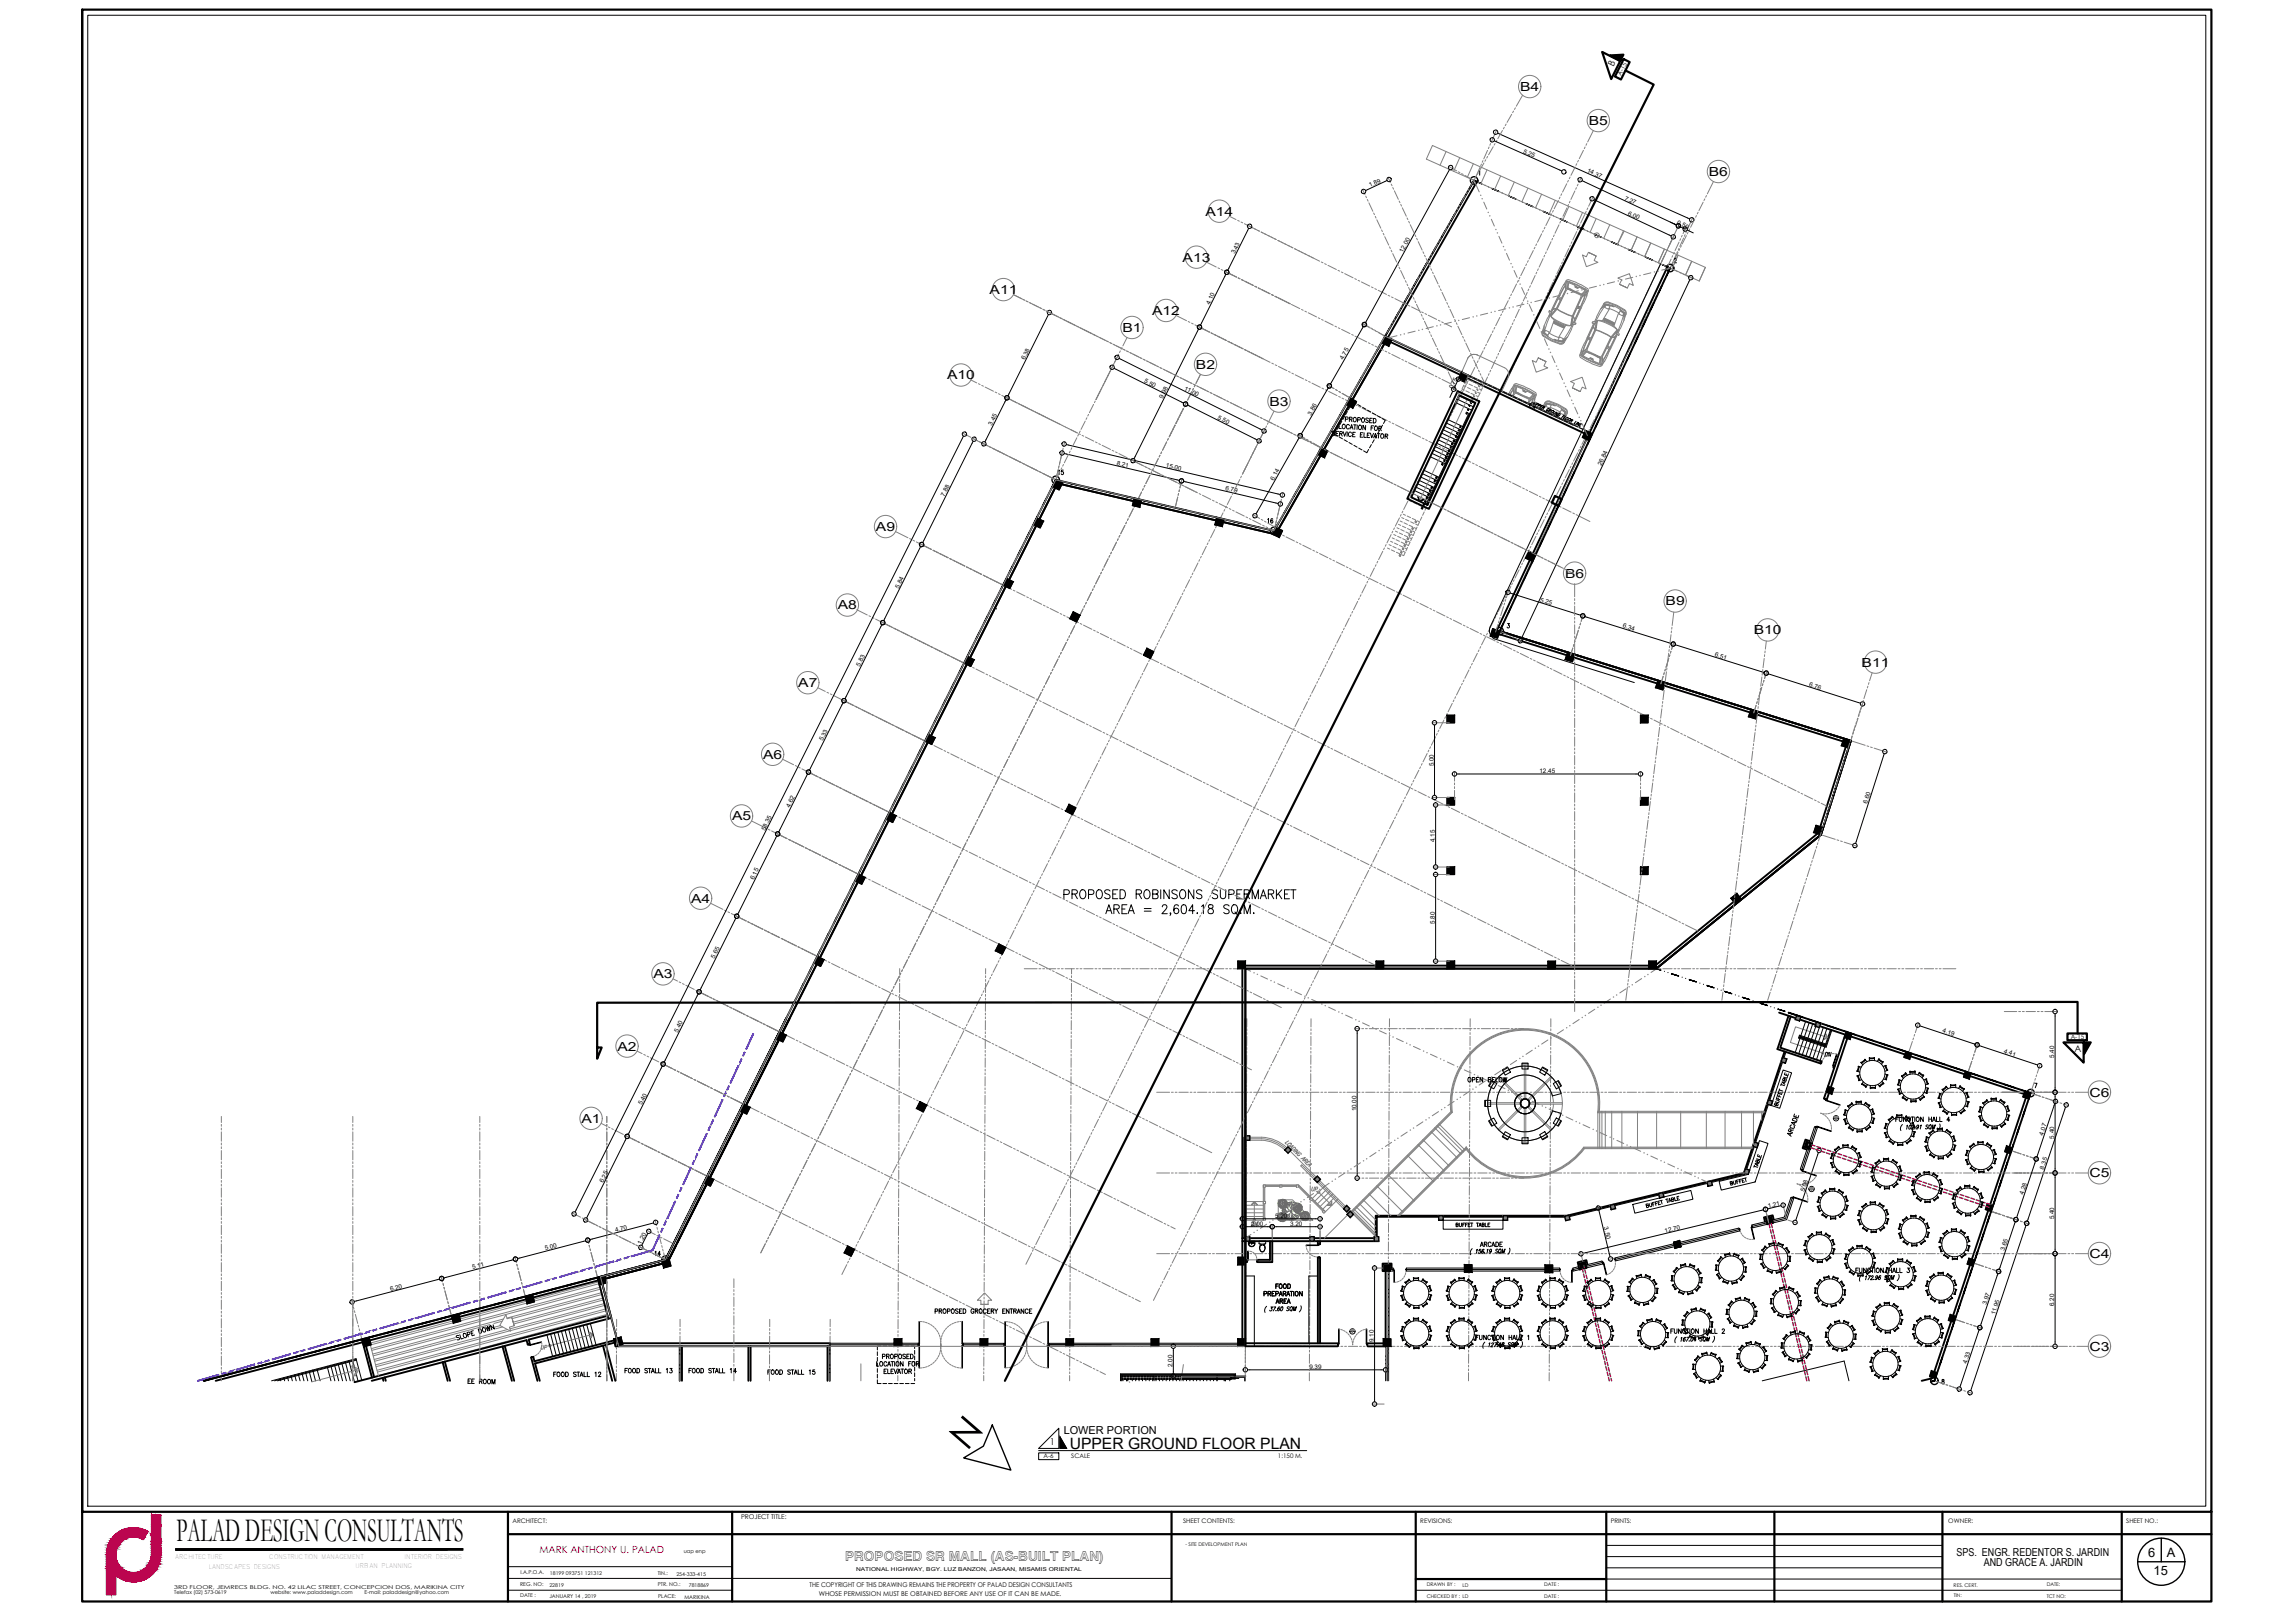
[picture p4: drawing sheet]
<svg xmlns="http://www.w3.org/2000/svg" width="420mm" height="297mm" viewBox="0 0 420 297" stroke-linecap="round" stroke-linejoin="round" font-family="sans-serif">
<defs><g id="words">
<text font-size="6.9" x="176.6" y="258.6" transform="rotate(131 176.6 258.6)">N</text>
<text font-size="6.2" x="32.3" y="282.1">PALAD DESIGN CONSULTANTS</text>
<g font-size="4">
<text x="336.5" y="194.7" transform="rotate(-90 336.5 194.7)">DN</text>
<text x="98.1" y="248.4">UP</text>
</g>
<g font-size="3.5" fill="#808080">
<text x="195.8" y="88.2" transform="rotate(-90 195.8 88.2)">15</text>
<text x="239.2" y="219.1">UP</text>
<text x="118.9" y="231.1">14</text>
</g>
<g font-size="3.5">
<text x="231.1" y="97">16</text>
<text x="228.2" y="225.8">DN</text>
</g>
<g font-size="3.1">
<text x="268.1" y="75.1">7</text>
<text x="264.9" y="82.5">16</text>
<text x="266" y="80.1">12</text>
<text x="267.1" y="83.3" transform="rotate(-90 267.1 83.3)">17</text>
<text x="263.2" y="86.4">22</text>
<text x="264.2" y="88.9" transform="rotate(-90 264.2 88.9)">23</text>
<text x="266" y="85" transform="rotate(-90 266 85)">20</text>
<text x="260.7" y="91.4">27</text>
<text x="335.1" y="206.4">10</text>
</g>
<g font-size="3.1" fill="#808080">
<text x="268.5" y="74.4">6</text>
<text x="269.2" y="73.4">4</text>
<text x="269.5" y="72.7">3</text>
<text x="259.6" y="93.8">31</text>
<text x="260" y="93.1">30</text>
<text x="262.8" y="92.1" transform="rotate(-90 262.8 92.1)">28</text>
<text x="256.1" y="101.2">40</text>
<text x="256.5" y="100.5">39</text>
<text x="257.2" y="98.8">36</text>
<text x="260" y="98.1" transform="rotate(-90 260 98.1)">35</text>
</g>
<text font-size="2.9" x="195.9" y="265.1">UPPER GROUND FLOOR PLAN</text>
<g font-size="2.6" fill="#808080">
<text x="270.2" y="71.3">1</text>
<text x="268.8" y="73.7">5</text>
<text x="262.5" y="92.4" transform="rotate(-90 262.5 92.4)">29</text>
<text x="259.3" y="99.5" transform="rotate(-90 259.3 99.5)">37</text>
<text x="257.5" y="103" transform="rotate(-90 257.5 103)">43</text>
<text x="246.6" y="245.2">5</text>
</g>
<g font-size="2.6">
<text x="268.1" y="75.5">8</text>
<text x="267.4" y="82.2" transform="rotate(-90 267.4 82.2)">15</text>
<text x="265.6" y="85.7" transform="rotate(-90 265.6 85.7)">21</text>
<text x="330.6" y="219.1">9</text>
</g>
<text font-size="2.5" x="154.7" y="285.7">PROPOSED SR MALL (AS-BUILT PLAN)</text>
<g font-size="2.4">
<text x="393.3" y="285">6</text>
<text x="396.7" y="284.9">A</text>
<text x="394.3" y="288.2">15</text>
</g>
<g font-size="2.3">
<text x="278.3" y="16.7">B4</text>
<text x="290.9" y="22.9">B5</text>
<text x="312.9" y="32.2">B6</text>
<text x="220.7" y="39.5">A14</text>
<text x="216.5" y="47.9">A13</text>
<text x="181.2" y="53.8">A11</text>
<text x="210.9" y="57.6">A12</text>
<text x="205.5" y="60.8">B1</text>
<text x="173.4" y="69.4">A10</text>
<text x="218.9" y="67.5">B2</text>
<text x="232.4" y="74.2">B3</text>
<text x="160.4" y="97.2">A9</text>
<text x="286.5" y="105.7">B6</text>
<text x="153.4" y="111.5">A8</text>
<text x="304.9" y="110.8">B9</text>
<text x="321.1" y="116.1">B10</text>
<text x="146.1" y="125.8">A7</text>
<text x="340.8" y="122">B11</text>
<text x="139.7" y="138.9">A6</text>
<text x="134" y="150.1">A5</text>
<text x="126.5" y="165.2">A4</text>
<text x="119.6" y="179">A3</text>
<text x="113.1" y="192.3">A2</text>
<text x="382.5" y="200.7">C6</text>
<text x="106.5" y="205.5">A1</text>
<text x="382.5" y="215.5">C5</text>
<text x="382.5" y="230.2">C4</text>
<text x="382.5" y="247.2">C3</text>
</g>
<g font-size="2">
<text x="194.7" y="262.5">LOWER PORTION</text>
<text x="358.2" y="284.7">SPS. ENGR. REDENTOR S. JARDIN</text>
<text x="363.2" y="286.7">AND GRACE A. JARDIN</text>
</g>
<text font-size="1.8" fill="#f00" x="98.8" y="284.1">MARK ANTHONY U. PALAD</text>
<g font-size="1.7">
<text x="295.4" y="12.3" transform="rotate(-64 295.4 12.3)">B</text>
<text x="379.8" y="192.6">A</text>
<text x="192.2" y="264.5">1</text>
</g>
<g font-size="1.2">
<text x="135.7" y="278">PROJECT TITLE:</text>
<text x="32" y="285.4">ARCHITECTURE</text>
<text x="38.2" y="287.1">LANDSCAPES DESIGNS</text>
<text x="49.3" y="285.3">CONSTRUCTION MANAGEMENT</text>
<text x="65.1" y="287">URBAN PLANNING</text>
<text x="74.1" y="285.3">INTERIOR DESIGNS</text>
<text x="148.2" y="290.5">THE COPYRIGHT OF THIS DRAWING REMAINS THE PROPERTY OF PALAD DESIGN CONSULTANTS</text>
<text x="149.9" y="292.1">WHOSE PERMISSION MUST BE OBTAINED BEFORE ANY USE OF IT CAN BE MADE.</text>
</g>
<g font-size="1.1">
<text x="296.8" y="13.9" transform="rotate(-63 296.8 13.9)">A-15</text>
<text x="278.8" y="27.9" transform="rotate(24 278.8 27.9)">5.25</text>
<text x="250.9" y="34.3" transform="rotate(-25 250.9 34.3)">1.89</text>
<text x="290.5" y="31.5" transform="rotate(24 290.5 31.5)">14.37</text>
<text x="297.3" y="36.5" transform="rotate(25 297.3 36.5)">7.27</text>
<text x="298" y="39.3" transform="rotate(25 298 39.3)">6.00</text>
<text x="306.9" y="41" transform="rotate(25 306.9 41)">0.50</text>
<text x="226.1" y="46.6" transform="rotate(-64 226.1 46.6)">3.43</text>
<text x="256.8" y="46.3" transform="rotate(-61 256.8 46.3)">12.00</text>
<text x="221.5" y="55.8" transform="rotate(-64 221.5 55.8)">4.10</text>
<text x="187.6" y="65.9" transform="rotate(-63 187.6 65.9)">6.38</text>
<text x="245.9" y="65.9" transform="rotate(-60 245.9 65.9)">4.75</text>
<text x="209.4" y="70" transform="rotate(27 209.4 70)">5.50</text>
<text x="216.7" y="71.3" transform="rotate(27 216.7 71.3)">11.00</text>
<text x="265.9" y="71.3" transform="rotate(-65 265.9 71.3)">0.75</text>
<text x="181.6" y="77.9" transform="rotate(-63 181.6 77.9)">3.45</text>
<text x="212.9" y="73" transform="rotate(-64 212.9 73)">9.98</text>
<text x="222.9" y="76.7" transform="rotate(27 222.9 76.7)">5.50</text>
<text x="240" y="76.1" transform="rotate(-60 240 76.1)">3.86</text>
<text x="204.4" y="85.1" transform="rotate(13 204.4 85.1)">8.21</text>
<text x="213.4" y="85.4" transform="rotate(13 213.4 85.4)">15.00</text>
<text x="224.3" y="89.7" transform="rotate(13 224.3 89.7)">6.79</text>
<text x="233.2" y="88" transform="rotate(-60 233.2 88)">6.14</text>
<text x="293.2" y="85.3" transform="rotate(-65 293.2 85.3)">26.84</text>
<text x="172.9" y="91" transform="rotate(-63 172.9 91)">7.88</text>
<text x="164.5" y="107.7" transform="rotate(-63 164.5 107.7)">5.84</text>
<text x="281.9" y="110.1" transform="rotate(17 281.9 110.1)">5.25</text>
<text x="297" y="114.8" transform="rotate(17 297 114.8)">6.34</text>
<text x="157.4" y="122" transform="rotate(-64 157.4 122)">5.83</text>
<text x="313.9" y="120.1" transform="rotate(17 313.9 120.1)">6.51</text>
<text x="331.2" y="125.5" transform="rotate(18 331.2 125.5)">6.76</text>
<text x="150.6" y="135.7" transform="rotate(-64 150.6 135.7)">5.33</text>
<text x="262.5" y="140.2" transform="rotate(-90 262.5 140.2)">5.00</text>
<text x="281.8" y="141.5">12.45</text>
<text x="144.6" y="147.9" transform="rotate(-64 144.6 147.9)">4.62</text>
<text x="341.9" y="147.2" transform="rotate(-72 341.9 147.2)">6.60</text>
<text x="140.1" y="152" transform="rotate(-63 140.1 152)">58.35</text>
<text x="262.7" y="154.1" transform="rotate(-90 262.7 154.1)">4.15</text>
<text x="138" y="161.1" transform="rotate(-64 138 161.1)">6.15</text>
<text x="262.7" y="169.1" transform="rotate(-90 262.7 169.1)">5.80</text>
<text x="130.8" y="175.5" transform="rotate(-63 130.8 175.5)">5.65</text>
<text x="124.1" y="189.1" transform="rotate(-64 124.1 189.1)">5.40</text>
<text x="355.5" y="188.9" transform="rotate(18 355.5 188.9)">4.19</text>
<text x="379.1" y="190.2">A-15</text>
<text x="366.8" y="192.7" transform="rotate(18 366.8 192.7)">4.41</text>
<text x="376.1" y="193.6" transform="rotate(-90 376.1 193.6)">5.40</text>
<text x="117.5" y="202.3" transform="rotate(-64 117.5 202.3)">5.40</text>
<text x="248.3" y="203.4" transform="rotate(-90 248.3 203.4)">10.00</text>
<text x="374" y="207.8" transform="rotate(-72 374 207.8)">4.07</text>
<text x="376.1" y="208.4" transform="rotate(-90 376.1 208.4)">5.40</text>
<text x="374.2" y="214.1" transform="rotate(-72 374.2 214.1)">8.35</text>
<text x="110.4" y="216.6" transform="rotate(-64 110.4 216.6)">6.25</text>
<text x="323.8" y="221.1" transform="rotate(-14 323.8 221.1)">1.21</text>
<text x="330.3" y="218.2" transform="rotate(-72 330.3 218.2)">5.08</text>
<text x="370.4" y="218.7" transform="rotate(-72 370.4 218.7)">4.28</text>
<text x="112.7" y="225.5" transform="rotate(-15 112.7 225.5)">4.70</text>
<text x="117.4" y="227.8" transform="rotate(-63 117.4 227.8)">1.20</text>
<text x="229.1" y="224.4">2.00</text>
<text x="233.4" y="222.9">5.20</text>
<text x="236.2" y="224.4">3.20</text>
<text x="293.6" y="224.6" transform="rotate(77 293.6 224.6)">3.50</text>
<text x="304.9" y="225.6" transform="rotate(-13 304.9 225.6)">12.70</text>
<text x="376.1" y="223.2" transform="rotate(-90 376.1 223.2)">5.40</text>
<text x="86.6" y="232.3" transform="rotate(-15 86.6 232.3)">5.11</text>
<text x="99.9" y="228.9" transform="rotate(-15 99.9 228.9)">5.00</text>
<text x="367" y="229" transform="rotate(-72 367 229)">3.65</text>
<text x="71.6" y="236.3" transform="rotate(-15 71.6 236.3)">6.20</text>
<text x="363.7" y="238.9" transform="rotate(-72 363.7 238.9)">3.97</text>
<text x="376.1" y="239" transform="rotate(-90 376.1 239)">6.20</text>
<text x="251.5" y="245.6" transform="rotate(-90 251.5 245.6)">9.10</text>
<text x="365.2" y="240.7" transform="rotate(-72 365.2 240.7)">11.95</text>
<text x="214.7" y="250.2" transform="rotate(-90 214.7 250.2)">2.00</text>
<text x="239.7" y="250.5">9.39</text>
<text x="360.1" y="249.6" transform="rotate(-72 360.1 249.6)">4.33</text>
<text x="191.1" y="266.9">A-6</text>
<text x="196.1" y="266.9">SCALE</text>
<text x="234" y="266.9">1:150 M.</text>
<text x="93.8" y="278.7">ARCHITECT:</text>
<text x="216.6" y="278.7">SHEET CONTENTS:</text>
<text x="260" y="278.7">REVISIONS:</text>
<text x="294.9" y="278.7">PRINTS:</text>
<text x="356.7" y="278.7">OWNER:</text>
<text x="389.3" y="278.7">SHEET NO.:</text>
</g>
<g font-size="1">
<text x="125.2" y="284.1">uap enp</text>
<text x="156.7" y="287.5">NATIONAL HIGHWAY, BGY. LUZ BANZON, JASAAN, MISAMIS ORIENTAL</text>
<text x="31.9" y="291.8">Telefax (02) 573-0619</text>
<text x="31.9" y="290.8">3RD FLOOR, JEMRECS BLDG. NO. 42 LILAC STREET, CONCEPCION DOS, MARIKINA CITY</text>
<text x="49.5" y="291.8">website: www.paladdesign.com</text>
<text x="66.8" y="291.8">E-mail: paladdesign@yahoo.com</text>
<text x="95.2" y="290.3">REG. NO:</text>
<text x="95.2" y="292.3">DATE :</text>
<text x="95.3" y="288.1">I.A.P.O.A.</text>
<text x="100.6" y="290.4">22819</text>
<text x="100.6" y="292.4">JANUARY 14 , 2019</text>
<text x="100.7" y="288.2">18199 093751 121312</text>
<text x="120.4" y="290.3">PTR. NO.:</text>
<text x="120.4" y="288.3">TIN.:</text>
<text x="120.5" y="292.5">PLACE:</text>
<text x="123.8" y="288.4">254-333-415</text>
<text x="125.3" y="292.7">MARIKINA</text>
<text x="126.1" y="290.4">7818869</text>
</g>
<g font-size=".9">
<text x="217" y="282.9">- SITE DEVELOPMENT PLAN</text>
<text x="261.2" y="292.4">CHECKED BY : LD</text>
<text x="261.2" y="290.4">DRAWN BY :</text>
<text x="267.7" y="290.4">LD</text>
<text x="282.7" y="290.4">DATE :</text>
<text x="282.7" y="292.4">DATE :</text>
<text x="357.7" y="290.4">RES. CERT.</text>
<text x="357.7" y="292.3">TIN:</text>
<text x="374.7" y="292.4">TCT NO:</text>
<text x="374.7" y="290.4">DATE:</text>
</g>
</g></defs>
<!-- layer: 0 -->
<g fill="none" stroke="#808080" stroke-width=".18">
<path d="M249.5 34.7l.4 .9M250 35.9l.2 .3M250.3 36.5l.2 .3M250.6 37.1l.7 1.6M251.5 39l.1 .3M251.8 39.6l.1 .3M254.1 32.5l.5 .9M254.7 33.7l.1 .3M255 34.3l.1 .3M255.3 34.9l.7 1.6M256.1 36.8l.2 .3M256.4 37.4l.2 .3"/>
<path d="M256.7 38l.8 1.6M257.6 39.9l.1 .3M262.2 26.6l50 22.3-1.1 2.5-50-22.3zM264.7 27.7l-1.1 2.5M265.2 30.5l1.5 .8M267 31.4l.3 .2M267.2 28.9l-1.1 2.5M267.6 31.8l.3 .1M268.2 32.1l1.4 .8M269.7 30l-1.1 2.5M269.9 33l.9 2.1M270.9 30.6l-.9 2.2"/>
<path d="M271.2 30l-.1 .3M271.5 29.4l-.1 .3M271.6 37l.6 1.3M272.2 31.1l-1.1 2.5M272.3 27.5l-.7 1.6M272.6 26.9l-.1 .3M272.9 26.3l-.1 .3M273.4 25.2l-.1 .2M274 23.8l-1 2.2M274.7 32.2l-1.1 2.5M277.2 33.3l-1.1 2.5M279.7 34.4l-1.1 2.5"/>
<path d="M282.2 35.5l-1.1 2.5M284.7 36.7l-1.1 2.5M286 39.9l-.2 .3M286.5 31.1l-.1 .1M286.9 38.1l-.8 1.5M287.2 37.4l-.2 .3M287.2 37.8l-1.1 2.5M287.4 36.8l-.1 .3M288.3 35l-.7 1.5M288.6 34.3l-.1 .3M288.9 33.7l-.1 .3M289.5 32.5l-.4 .9"/>
<path d="M289.7 38.9l-1.1 2.5M290.1 39.3l-.7 1.5M290.4 38.7l-.1 .3M290.7 38.1l-.2 .3M291.7 36l-.9 1.7M309.9 39.9l-1 2.1M191.8 57l2.1 1.1M194.2 58.2l.3 .2M194.8 58.5l.3 .2M195.4 58.9l1.6 .7M197.3 59.8l.3 .1M219.2 59.7l2.2 1.1"/>
<path d="M224.2 49.7l2.2 1M226.7 50.9l.3 .1M227.3 51.2l.3 .1M227.9 51.5l1.6 .7M228.4 41.2l2.2 1.1M229.8 52.4l.3 .2M230.4 52.7l.3 .2M230.9 42.5l.3 .1M231 53l1.5 .8M231.5 42.8l.3 .1M232.1 43.1l1.5 .7M232.8 53.9l.3 .2"/>
<path d="M233.4 54.2l.3 .2M234 44l.3 .2M234.1 54.5l2.1 1.1M234.6 44.3l.3 .2M235.2 44.6l1.5 .8M237 45.5l.3 .2M237.6 45.8l.3 .2M238.2 46.1l2.2 1.1M249.4 59.2l1.5 .8M249.4 59.2l1.3 .7M252.1 40.2l.7 1.6M252.9 42.1l.2 .3"/>
<path d="M253.2 42.7l.2 .3M253.5 43.3l.7 1.6M254.4 45.2l.1 .3M254.7 45.8l.1 .3M255 46.4l.7 1.6M255.8 48.3l.2 .3M256.1 48.9l.2 .3M256.4 49.5l.7 1.6M257.3 51.4l.1 .3M257.6 52l.1 .3M257.9 52.6l.7 1.6M257.9 40.5l.1 .3"/>
<path d="M258.2 41.1l.7 1.6M258.8 54.5l.1 .3M259 55.1l.2 .3M259.1 43l.1 .3M259.3 55.7l.8 1.5M259.3 43.6l.2 .3M259.6 44.2l.8 1.6M260.2 57.5l.2 .4M260.5 58.2l.1 .3M260.5 46.1l.2 .3M260.8 58.8l.7 1.5M260.8 46.7l.1 .3"/>
<path d="M261.1 47.3l.7 1.6M262 49.2l.1 .3M262.3 49.8l.1 .3M262.4 59.8l-1.3 .3M262.5 50.4l.8 1.6M263.4 52.3l.2 .3M263.7 52.9l.2 .3M264 53.5l.7 1.6M264.9 55.4l.1 .3M265.2 56l.1 .3M265.5 56.6l.7 1.6M265.7 59l-1.3 .3"/>
<path d="M266.3 58.5l.2 .3M266.6 59.1l.2 .3M266.9 59.7l.7 1.5M269 58.2l-1.3 .3M272.4 57.3l-1.4 .4M273 40.1l.6 1.3M274.4 43.3l.6 1.2M275.7 56.5l-1.3 .3M275.8 46.4l.6 1.2M276.7 59.7l-.7 1.6M277 59.1l-.2 .3M277.2 49.5l.5 1.3"/>
<path d="M277.3 58.5l-.2 .3M278.1 56.6l-.7 1.6M278.4 56l-.1 .3M278.6 52.6l.5 1.3M278.7 55.4l-.1 .3M279 55.7l-1.3 .3M279.6 53.5l-.7 1.6M279.9 52.9l-.2 .3M280 55.7l.5 1.3M280.2 52.3l-.2 .3M280.5 59.7l-.1 .3M281.1 50.4l-.8 1.6"/>
<path d="M281.3 49.8l-.1 .3M281.4 58.9l.5 1.2M281.4 57.9l-.7 1.5M281.6 49.2l-.1 .3M281.7 57.2l-.2 .3M282 56.6l-.2 .3M282.3 54.9l-1.3 .3M282.5 47.3l-.7 1.6M282.8 46.7l-.2 .3M282.8 54.8l-.7 1.5M283.1 46.1l-.2 .3M283.1 54.2l-.1 .3"/>
<path d="M283.4 53.5l-.1 .3M284 44.2l-.8 1.6M284.2 43.6l-.1 .3M284.3 51.7l-.7 1.5M284.5 43l-.1 .3M284.6 51.1l-.2 .3M284.9 50.4l-.2 .3M285.4 41.1l-.7 1.6M285.6 54l-1.3 .4M285.7 40.5l-.1 .3M285.8 48.6l-.8 1.5M286 48l-.1 .3"/>
<path d="M286.3 47.3l-.1 .3M287.2 45.5l-.7 1.5M287.5 44.9l-.2 .3M287.8 44.2l-.2 .4M288.7 42.4l-.8 1.5M288.9 41.8l-.1 .3M289 53.2l-1.4 .3M289.2 41.1l-.1 .4M290.8 46.2l1.4 .7-.4 .8 .7 .3-2.1 .8-.7-2.1 .7 .3 .4-.8 1.4 .7M292.2 40l-1.1 2.5M292.3 52.4l-1.4 .3M294.7 41.1l-1.1 2.5"/>
<path d="M295.6 51.6l-1.3 .3M296.5 52l1.4 .7 .4-.8 .7 .3-.7-2.1-2.1 .8 .7 .3-.4 .8 1.4 .7M297.2 42.2l-1.1 2.5M297.3 42.3l-1.2 2.4M298.9 50.8l-1.3 .3M299 58.9l-.7 1.5M299.1 58.6l-.7 1.6M299.3 58.3l-.1 .3M299.4 58l-.1 .3M299.6 57.6l-.1 .4M299.7 43.4l-1.1 2.5M299.7 57.4l-.1 .3"/>
<path d="M300.5 55.8l-.7 1.5M300.6 55.6l-.7 1.5M300.9 54.9l-.3 .6M301.1 54.5l-.2 .4M301.2 54.3l-.2 .3M302.1 52.5l-.9 1.7M302.2 44.5l-1.1 2.5M302.2 49.9l-1.3 .4M302.2 52.1l-.1 .3M302.4 51.8l-.2 .4M302.6 51.2l-.2 .6M303.4 49.6l-.7 1.5"/>
<path d="M303.5 49.4l-.7 1.5M303.8 48.7l-.2 .6M304 48.4l-.2 .3M304.1 48.1l-.1 .3M304.7 45.6l-1.1 2.5M305 46.3l-.9 1.7M305.1 45.9l-.2 .6M305.3 45.7l-.2 .3M305.6 45l-.2 .3M305.8 49.1l-1.6 .3M305.9 47.4l-.5 1.2M306 49.2l1.2 .5"/>
<path d="M306.2 46.8l-.1 .3M306.3 43.4l-1.2 2.5M306.5 43l-.8 1.7M306.5 46.2l-.1 .3M306.8 46.7l-.9 2.1M306.9 42.2l-.6 1.2M307.1 46.1l-.1 .3M307.2 46.7l-1.1 2.5M307.4 44.3l-.7 1.6M307.4 45.4l-.1 .3M307.4 41l-.5 1.2M307.5 41l-.5 .9"/>
<path d="M307.7 43.7l-.2 .3M308 43.1l-.2 .3M308.1 50.2l.3 .1M308.2 43.6l-.7 1.5M308.5 42.9l-.1 .3M308.7 41.6l-.6 1.2M308.7 50.5l1.2 .5M308.8 42.3l-.2 .3M309.7 47.8l-1.1 2.5M176.2 79.3l1.5 .7M184 72.6l2.1 1.1M185.6 73.4l.3 .2"/>
<path d="M186.2 73.7l.5 .3M186.8 74l1.5 .8M187 74.2l.4 .1M187.7 74.5l1.5 .7M188.6 74.9l.4 .2M189.3 75.2l.3 .2M189.5 75.4l.3 .1M189.9 75.6l1.5 .7M190.1 75.7l.3 .1M190.7 76l2.2 1.1M191.7 76.5l.3 .1M192.3 76.8l.3 .1"/>
<path d="M192.9 77.1l1.6 .7M194.8 78l.3 .2M195.4 78.3l.3 .2M196 78.6l1.3 .7M197.9 60.1l.3 .1M198.5 60.4l2.1 1M201.4 71.7l-.2 .3M201.5 71.4l-.9 1.7M202.6 69.2l-1.1 2.2M202.9 68.6l-.1 .3M203.7 67.1l-.2 .3M203.8 66.9l-1.5 3"/>
<path d="M204.7 65l-.9 1.8M214.5 79l-.4 .9M214.8 78.4l-.1 .3M215.1 77.8l-.1 .3M216 76l-.7 1.5M216.4 75.4l-.2 .3M216.7 74.7l-.2 .4M217.2 73.6l-.4 .8M221.7 60.9l.3 .2M222.3 61.2l.3 .2M222.9 61.5l1.6 .8M224.8 62.4l.3 .2"/>
<path d="M225.4 62.7l.3 .2M226 63.1l1.5 .7M227.8 64l.3 .1M228.4 64.3l.3 .1M229.1 64.6l2.1 1.1M231.6 78.5l-.9 1.8M237.7 79.6l1.2 .7M237.7 79.5l1.2 .7M243 70.5l1.2 .6M243 70.4l1.2 .7M244.5 71.3l.3 .2M245.1 71.6l.3 .2-.3-.1"/>
<path d="M245.7 72l1.2 .7-1.2-.7M251 60l.3 .2M251.2 60.2l.3 .2M251.6 60.4l.3 .1M251.8 60.5l.3 .2M252.1 60.7l1.3 .7M252.4 60.9l1.4 .8M255.8 61.4l-1.6 .4M259.1 60.6l-1.3 .3M261.7 60.6l.1 .4M261.9 61.3l.2 .3M262.2 61.9l.8 1.5"/>
<path d="M263.1 63.7l.1 .4M263.4 64.4l.1 .3M263.7 65l.7 1.5M264.6 66.8l.1 .3M264.8 67.5l.2 .3M265.1 68.1l.8 1.5M265.8 71.1l.8 .4M266 69.9l.2 .3M266.3 70.6l.1 .3M266.6 71.2l.4 .9M266.6 69.2l.9 .4M266.7 73.3l-.3 .5"/>
<path d="M267.1 72.4l-.3 .6M267.6 71.4l-.3 .6M267.8 61.5l.1 .4M268 70.6l.4 .2M268 70.5l-.3 .6M268.1 62.2l.1 .3M268.4 62.8l.7 1.5M268.4 69.6l-.3 .6M268.6 73l-8.8 18.7M268.8 68.7l-.2 .6M268.8 68.7l.4 .2M269.2 64.7l.2 .3"/>
<path d="M269.5 65.3l.2 .3M269.8 65.9l.7 1.5M270.7 67.7l.1 .4M272.9 67.8l-.1 .3M273.8 65.9l-.7 1.6M274.1 65.3l-.2 .3M274.4 64.7l-.2 .3M275.2 62.8l-.7 1.6M275.5 62.2l-.1 .3M275.8 61.6l-.1 .3M277 67.1l-.8 1.8M277.3 66.5l-.1 .3"/>
<path d="M277.6 65.9l-.1 .3M278.5 64l-.8 1.6M278.8 63.4l-.2 .3M279.1 62.8l-.2 .3M279.9 61l-.7 1.5M280.2 60.3l-.1 .3M281.6 65.5l1.4 .7-.4 .8 .8 .3-2.2 .8-.7-2.1 .7 .3 .4-.8 1.4 .7M282.7 62l.6 1.3M284.1 65.1l.6 1.3M285.5 68.2l.6 1.3M286.9 71.4l.6 1.2M287.9 71l1.4 .7 .4-.8 .7 .3-.7-2.2-2.2 .8 .7 .4-.3 .8 1.4 .7"/>
<path d="M288.3 74.5l.6 1.3M289.7 77.6l.9 2.1M290.3 77.4l-.4 .9M290.6 76.8l-.1 .3M290.9 76.2l-.1 .3M291.9 74.1l-.8 1.8M292.1 73.7l-.2 .3M292.2 73.5l-.2 .3M292.4 73.1l-.2 .3M292.5 72.9l-.2 .3M293.2 71.3l-.7 1.5M293.3 71l-.7 1.6"/>
<path d="M293.5 70.6l-.1 .3M293.6 70.4l-.1 .3M293.9 69.8l-.2 .5M294.7 68.2l-.7 1.5M294.8 67.9l-.7 1.6M295.1 67.3l-.3 .6M295.3 66.9l-.2 .3M295.4 66.7l-.2 .3M296.1 65.1l-.7 1.5M296.2 64.8l-.7 1.6M296.4 64.4l-.1 .4M296.5 64.2l-.1 .3"/>
<path d="M296.7 63.8l-.1 .3M296.8 63.6l-.1 .3M297.6 62l-.7 1.5M297.7 61.7l-.7 1.6M298 61.1l-.3 .6M298.2 60.7l-.2 .3M298.3 60.5l-.2 .3M168.3 99.5l2.2 1.1M178 80.2l2.1 1.1M178.1 80.2l.3 .1M178.7 80.5l.3 .2M179.3 80.8l1.5 .8"/>
<path d="M179.8 81.1l1.2 .6M180.5 81.4l.3 .2M181.1 81.7l.3 .2M181.1 81.7l.6 .3M181.7 82l1.5 .8M181.7 82l.6 .3M182.3 82.3l2.1 1.1M183.5 83l.3 .1M184.2 83.3l.5 .2M184.7 83.6l1.6 .7M184.8 83.6l.5 .2M185.4 83.9l1.8 .9"/>
<path d="M186.6 84.5l.3 .1M187.2 84.8l2.1 1.1M187.8 85.1l.6 .3M188.4 85.4l1.8 .9M189.6 86l.3 .2M190.6 86.5l-.3-.2 .5 .3M190.9 86.6l2.1 1.1-1.5-.8M190.9 86.6l.6 .3M193.3 87.8l39.9 9.4 20.4-35.7 37.4 17.7-16.4 36.3 64.2 20.1-5.4 17.2-30.2 24.5h-75.2v69.1h-114.7l-3.4-12.7 11.9-3.1zM194.3 83.4l-.4 1.6M194.5 82.7l-.1 .4M194.5 82.5l-.4 1.7"/>
<path d="M194.6 82v.4M194.9 80.9l-.2 .8M207.1 84.1l2.1 1.1M209.5 85.4l.3 .1M210.2 85.7l.3 .1M210.8 86l1.5 .7M212.6 86.9l.3 .1M213.2 87.2l.3 .2M213.8 87.5l1.6 .8M215.6 91l-.4 1.7M215.7 88.4l.3 .2M215.8 90.3l-.1 .3"/>
<path d="M215.9 89.6l-.1 .4M216.3 88.7l.3 .2M216.4 87.6l-.4 1.7M216.9 89l2.2 1.1M228.3 85.1l-.2 .4M228.7 84.2l-1.1 2.4 .4-.8M229 83.6l-.1 .3M229.4 94.2l1.2 .7M229.8 82.1l-.1 .3M230.3 81.2l-1.6 3M230.6 80.6l-.2 .3M230.7 80.3l-.4 .9"/>
<path d="M234.3 92.7l-.4 1.7M234.4 92.1v.3M234.5 91.8l-.4 1.7M234.6 91.4l-.1 .3M234.9 90.2l-.2 .8M239.2 80.4l.3 .2M239.8 80.8l.3 .1M239.8 80.7l.3 .2M240.4 81.1l1.2 .7M254.3 99.7l.4 .2M254.6 99.1l.4 .2M254.9 98.4l.4 .2"/>
<path d="M255.7 96.6l.4 .2M256 96l.4 .2M256.9 94.1l.4 .2M257.6 94.4l.6 .3M258.1 91.6l.4 .2M258.4 91l.4 .2M161.2 113.8l2.2 1M163.7 115l.3 .1-.3-.1M164.6 115.5l-.3-.2 .3 .2M164.9 115.6l1.5 .8M166.8 116.5l.3 .2M167.4 116.8l.3 .2-.3-.2"/>
<path d="M168 117.1l1.5 .8M169.8 118l.3 .2M170.4 118.3l.3 .2M170.8 100.7l.3 .2-.3-.2M171 118.6l1.6 .8M171.7 101.2l-.3-.2 .4 .2M172.1 101.3l1.5 .8M172.9 119.6l.3 .1M173.5 119.9l.3 .1M173.9 102.2l.3 .2M174.8 102.7l-.3-.2 .3 .2M175.1 102.8l1.5 .8"/>
<path d="M176.9 103.8l.4 .1M177.6 104.1l.3 .1-.3-.1M178.2 104.4l1.5 .7M180.3 105.4l-.3-.1 .3 .1M180.6 105.6l.3 .1M181.2 105.9l2.2 1.1M254 100.3l.4 .2M274.2 114.3l-.4 1.4M274.4 113.6l-.1 .4M274.6 113l-.1 .3M274.8 115.6l1.2 .6M275.3 111l-.6 1.7"/>
<path d="M275.5 110.4l-.1 .3M275.7 109.7l-.1 .4M276.2 108l-.4 1.4M276.3 116.3l.3 .2M276.9 116.6l.3 .2M277.5 116.9l1.2 .6M287.9 118.6l-.4 1.4M288 118.3l.1-.3-.1 .3M288.4 117.3l-.2 .3M289 115.3l-.6 1.7 .6-1.7M289.1 115l.1-.3-.1 .3M289.4 114l-.1 .4 .1-.4"/>
<path d="M289.5 113.7l.4-1.4-.4 1.4M305.7 119.9l-.1 .3M305.9 119.2l-.1 .3M306.4 117.5l-.4 1.4 .5-1.4M154.1 128.1l2.2 1M156.6 129.3l.3 .1M157.2 129.6l.3 .1M157.8 129.9l1.5 .7M159.6 130.8l.3 .2M160.3 131.1l.3 .2M160.9 131.4l1.5 .8M162.7 132.3l.3 .2"/>
<path d="M163.3 132.6l.3 .2M163.9 132.9l1.5 .8M165.8 133.8l.3 .2M166.4 134.2l.3 .1M167 134.5l2.1 1M174.1 120.2l2.1 1M262.2 132.3h3.1M304.5 123.8l-.4 1.3M304.7 123.1l-.1 .3M304.9 122.5l-.1 .3M305.5 120.5l-.5 1.6M321.5 129.1l-.4 1.4 .4-1.4"/>
<path d="M321.7 128.4l-.1 .4M321.9 127.8l-.1 .3 .1-.3M322 127.4l.5-1.6-.5 1.7M322.7 125.2l-.1 .3M322.7 125.2v.3M322.9 124.5l-.1 .3M323 124.5l-.1 .3M323.5 122.8l-.5 1.4M323.5 122.8l-.4 1.4M339.1 135.7l2.4 .7M339.1 134.7l-.4 1.4M339.3 134l-.1 .4"/>
<path d="M339.5 133.4l-.1 .3M340.2 131.4l-.5 1.7M340.4 130.8l-.1 .3M340.6 130.1l-.1 .4M341.1 128.4l-.4 1.4M341.8 136.5l.3 .1M342.4 136.7l.4 .1M343.1 136.9l2.4 .8M142 152.4l2.1 1.1M144.4 153.6l.3 .2M145 154l.3 .1M145.6 154.2l1.6 .8"/>
<path d="M147.5 155.2l.3 .1M147.6 141.1l2.2 1.1M148.1 155.5l.3 .1M148.7 155.8l1.5 .7M150.1 142.3l.3 .2M150.5 156.7l.3 .1M150.7 142.6l.3 .2M151.2 157l.2 .1M151.3 142.9l1.5 .8M151.8 157.3l1.5 .8M153.1 143.9l.3 .1M153.6 158.2l.3 .2"/>
<path d="M153.7 144.2l.3 .1M154.2 158.5l.3 .2M154.3 144.5l1.6 .7M154.8 158.8l2.1 1.1M156.2 145.4l.3 .1M156.8 145.7l.3 .1M157.4 146l1.5 .7M159.2 146.9l.3 .2M159.9 147.2l.3 .2M160.5 147.5l2.1 1.1M262.2 146h3.1M262.4 158.7h2.9"/>
<path d="M262.4 147.3h2.9M266.3 141.2v1.8M266.3 143.3v.3M266.3 144v.3M266.3 144.7v1.7M300.3 141.2v1.8M300.3 143.3v.3M300.3 144v.3M300.3 144.7v1.7M333.6 152.9l2.4 .7M336.3 153.7l.3 .1M337 153.9l.3 .1"/>
<path d="M337.6 154.1l2.4 .8M134.5 167.5l2.1 1M136.9 168.7l.3 .2M137.5 169l.3 .1M138.1 169.3l1.6 .8M140 170.2l.3 .2M140.6 170.5l.3 .2M141.2 170.8l1.5 .8M143 171.7l.3 .2M143.6 172l.3 .2M144.2 172.4l1.6 .7M146.1 173.3l.3 .1"/>
<path d="M146.7 173.6l.3 .1M147.3 173.9l2.1 1M228 177.3l1 .4M230.8 178.6l1.3 .6M262.4 175.9h3M262.4 160h2.9M300.5 179.1l-1.1 .7M303.3 177.3l-1 .7M121.1 194.6l2 1M123.4 195.7l.3 .2M124 196l.3 .2M124.6 196.3l1.6 .8"/>
<path d="M126.5 197.3l.3 .1M127.1 197.6l.3 .1M127.6 181.4l2.1 1M127.7 197.9l1.5 .7M129.5 198.8l.3 .1M130 182.5l.3 .2M130.1 199.1l.3 .1M130.6 182.8l.3 .2M130.7 199.4l1.6 .8M131.2 183.1l1.5 .8M133.1 184.1l.3 .1M133.7 184.4l.3 .1"/>
<path d="M134.3 184.7l1.5 .7M136.1 185.6l.3 .1M136.7 185.9l.3 .1M137.3 186.2l1.6 .7M139.2 187.1l.3 .1M139.8 187.4l.3 .2M140.4 187.7l2.1 1M233.9 180l1.3 .6M237 181.5l1.3 .6M240.1 182.9l1.3 .6M243.2 184.3l1.3 .6M246.3 185.8l1.3 .5"/>
<path d="M248.1 188.3h.9M249.3 188.3h.3M249.4 187.2l1.3 .6M250 188.3h.3M250.7 188.3h1.7M252.6 188.6l1.2 .6M252.7 188.3h.4M253.4 188.3h.3M254.1 188.3h1.7M255.7 190.1l1.2 .5M256.1 188.3h.4M256.8 188.3h.4"/>
<path d="M257.5 188.3h1.7M258.8 191.5l1.2 .6M259.6 188.3h.3M260.2 188.3h.4M260.9 188.3h1.7M261.9 192.9l1.2 .6M263 188.3h.3M263.7 188.3h.3M264.4 188.3h1.7M265 194.4l1.2 .6M266.4 188.3h.3M267.1 188.3h.3"/>
<path d="M267.8 188.3h1.7M268.1 195.8l1.2 .6M269.1 199.7l-1.2 .8M269.8 188.3h.4M270.5 188.3h.3M271.2 197.2l1.2 .6M271.2 188.3h1.7M271.9 197.8l-1.1 .8M273.2 188.3h.4M273.9 188.3h.4M274.3 198.7l1.2 .5M274.6 188.3h1.7"/>
<path d="M274.8 196l-1.1 .7M275.4 198.4a5.2 5.2 0 0 0-1.4 3.4M276.7 188.3h.3M277.3 188.3h.4M277.7 194.1l-1.2 .7M278 188.3h.9M279.1 196.7a5.2 5.2 0 0 0-3.5 1.5M279.3 196.7a5.2 5.2 0 0 1 3.5 1.5M280.5 192.2l-1.1 .8M283 198.4a5.2 5.2 0 0 1 1.4 3.4M283.4 190.3l-1.2 .8M286.2 188.5l-1.1 .7"/>
<path d="M289.1 186.6l-1.1 .7M292 184.7l-1.2 .8M294.8 182.8l-1.1 .8M297.7 181l-1.2 .7M350.1 190.6l-.6 1.8M350.3 190l-.1 .3M350.5 189.3l-.1 .3M351.2 187.2l-.6 1.8M361 194.2l-.6 1.8M361.2 193.6l-.1 .3M361.4 192.9l-.1 .4M362.1 190.8l-.6 1.8"/>
<path d="M366.6 199.9h2.4M366.9 185.1h2.3M369.4 199.9h.3M369.6 185.1h.3M370.1 199.9h.3M370.2 185.1h.4M370.7 199.9h1.7M370.9 185.1h1.7M372.4 198l-.6 1.8M372.6 197.4l-.1 .3M372.8 199.9h.3M372.9 196.7l-.1 .4"/>
<path d="M373 185.1h.3M373.5 199.9h.3M373.5 194.7l-.5 1.7M373.7 185.1h.3M374.2 199.9h2.4M374.4 185.1h2.2M114.5 207.8l2 1M116.8 208.9l.3 .2M117.4 209.3l.3 .1M118 209.6l1.5 .7M119.8 210.5l.3 .1M120.4 210.8l.4 .1"/>
<path d="M121.1 211.1l1.5 .7M122.9 212l.3 .1M123.5 212.3l.3 .2M124.1 212.6l1.6 .8M126 213.5l.3 .2M126.6 213.8l.3 .2M127.2 214.1l2 1M132.6 200.3l.3 .2M133.2 200.6l.3 .2M133.8 200.9l2 1M228 208.1h2.9M228 219.9h3.3"/>
<path d="M228 208.4h2.9M228 208.7h2.9M229.6 219.9v3.4M230.9 208.7a6.6 6.6 0 0 1 4.3 1.8M230.9 208.4a6.8 6.8 0 0 1 4.5 1.9l-.2 .2M230.9 208.1a7.1 7.1 0 0 1 4.7 2l16.5 16.5M231.3 216.9h.4v.4h-.4zM231.3 219.9h.4v.4h-.4zM231.4 217.3v2.6M231.6 217.3v2.6M231.7 217h2.6M231.7 217.1h2.6"/>
<path d="M234 219.6h2.6l3.7 3.7h-6.3zM234.3 216.9h.4v.4h-.4zM234.7 217h2.6M234.7 217.1h2.6M237.3 216.9h.4v.4h-.4zM237.7 217.1l2.3 2.2M237.7 217.2l2.2 2.2M240.2 219.7l2 2M240.3 219.6l2 2M241.6 218.4l2.2 2.2M243.5 218l-2.3 2.3M244 218.5l-2.3 2.3"/>
<path d="M244.5 219l-2.3 2.3M245 219.5l-2.3 2.3-5-4.9h-6.4v6.4M246.2 214.7l-1.2 .7M248.1 215.6h.9M249.1 212.8l-1.2 .8M249.3 215.6h.4M249.5 219.5l3 3M250 215.6h.4M250.6 218.5l4 4M250.7 215.6h1.7M251.9 210.9l-1.1 .8M252.1 217l4.8 4.9"/>
<path d="M252.8 215.6h.3M253.4 215.6h.4M254.1 215l4.8 4.8M254.1 215.6h1.7M254.8 209.1l-1.2 .7M256.2 215.6h.3M256.9 215.6h.3M257.5 215.6h1.8M257.6 207.2l-1.1 .7M257.6 211.4l4.9 4.9M259.6 209.5l4.8 4.8M259.6 215.6h.3"/>
<path d="M260.3 215.6h.3M260.5 208.6l4.8 4.8M260.5 205.3l-1.1 .8M261 215.6h1.7M262 207.1l4.8 4.8M262.7 206.4l4.8 4.8M263 215.6h.4M263.1 206l4.8 4.8M263.4 203.5l-1.2 .7M263.4 205.7l4.8 4.8M263.7 215.6h.3M264.4 215.6h1.7"/>
<path d="M265.9 203.6a13.4 13.4 0 0 1 13.3-15.1 13.4 13.4 0 0 1 13.3 15.2h30.5M265.9 203.6l-18.4 18.4M266.2 201.6l-1.1 .7M266.4 215.6h.4M267.1 215.6h.4M267.8 215.6h1.7M269.9 215.6h.3M270.5 215.6h.4M271.2 215.6h1.7M273.3 215.6h.3M274 215.6h.3M274 202.1a5.2 5.2 0 0 0 1.4 3.4"/>
<path d="M274.6 215.6h1.8M275.6 205.7a5.2 5.2 0 0 0 3.5 1.4M276.7 215.6h.3M277.4 215.6h.3M277.4 200.1l1.2 .6M278.1 215.6h.9M278.4 201.8h-6v.3h6M278.5 202.4l-4.2 4.3 .2 .2 4.2-4.3M278.7 201.3l-4.2-4.3-.2 .2 4.2 4.3M279.1 201.1v-6h.2v6M279.1 202.8v6h.2v-6M279.7 201.3l4.2-4.3 .2 .2-4.2 4.3"/>
<path d="M279.9 202.4l4.2 4.3-.2 .2-4.2-4.3M280 201.8h6v.3h-6M280.5 201.5l1.2 .6M282.8 205.7a5.2 5.2 0 0 1-3.5 1.4M283.6 203l1.2 .5M284.4 202.1a5.2 5.2 0 0 1-1.4 3.4M286.7 204.4l1.3 .6M289.8 205.8l1.3 .6M290 210.1a13.5 13.5 0 0 1-21.6 0l-12.3 12.4M290 210.1h30.8M292.5 203.4v6.8M292.9 203.4v6.8"/>
<path d="M292.9 207.3l1.3 .6M293.3 203.4v6.8M293.9 203.4v6.8M295.1 203.4v6.8M296 208.7l1.3 .6M296.9 203.4v6.8M299.1 210.1l1.3 .6M299.8 203.4v6.8M302.2 211.6l1.3 .5M303.3 203.4v6.8M305.3 213l1.3 .6M307.7 203.4v6.8"/>
<path d="M308.4 214.4l1.3 .6M311.5 215.9l1 .4M312.4 203.4v6.8M315.8 203.4v6.8M318.8 203.4v6.8M320.8 210.2h-30.7a13.7 13.7 0 0 1-21.7 .1l-12.2 12.2M320.9 209.9l-31 .1a13.4 13.4 0 0 1-21.5-.1l-12.5 12.6M321 203.4v6.1M322.5 203.4v1.6M323 203.5h-30.4a13.5 13.5 0 0 0-13.4-15.1 13.5 13.5 0 0 0-13.5 15.1l-18.3 18.4M323 203.4h-30.2a13.7 13.7 0 0 0-13.6-15.1 13.7 13.7 0 0 0-13.6 15.2l-23.1 23.1M329.2 216.7h-.2h.2"/>
<path d="M329.3 216.8l.3 .2M329.4 216.7l.3 .1M331.1 209.4v.2M331.8 210.1l1.6 .6M332 215.9l-.2 .2M332.3 215.5l-.2 .3M332.5 215.2l-.1 .2M333.5 203.8l-.2-.1 .2 .1M333.7 203.9l.3 .2M333.7 203.8l.3 .1M336.7 202.6l-.2 .2M336.9 202.2l-.1 .2"/>
<path d="M368.5 210.7l1.5 .5M368.7 214.7h1.4M370.3 211.3l.4 .1M370.5 214.7h.3M371 211.5l.3 .1M371.1 214.7h.4M371.6 211.7l1.6 .6M371.8 214.7h1.7M372 200.1l1.5 .5-.3-.1M373.9 200.8l.3 .1M373.9 214.7h.3M374.6 214.7h.3"/>
<path d="M374.8 201.1l-.3-.1 1.7 .5M375.2 201.2l1.6 .5M375.2 214.7h1.4M377.1 201.8l.4 .1M377.8 202.1l.9 .3M64.4 237.9l.2 1M64.7 239.2l.1 .4M64.9 239.9l.1 .3M80.8 233.6l.2 1M81.1 234.9l.1 .4M81.3 235.6l.1 .3M81.4 236.2l.5 1.7"/>
<path d="M82 238.2l.1 .4M82.1 238.9l.1 .3M82.3 239.6l.3 1M94.3 230.1l.2 1M94.6 231.4l.1 .3M94.8 232l.1 .4M95 232.7l.4 1.7M95.5 234.7l.1 .3M95.7 235.4v.3M95.8 236l.3 1M96.4 238.1l-12.2 3.3M96.5 238.5l-12.2 3.2"/>
<path d="M104.7 222l1.6 .8M106.6 222.9l2.3 1.2M107.2 223.2l.3 .2M107.8 227.6l-.3-1 .3 1M107.8 223.5l1.5 .8M107.9 227.9v.3M108 228.6l.1 .3M108.2 229.2l.4 1.7-.4-1.7M108.7 231.2l.1 .3M108.9 231.9l.1 .3M109.1 232.5l.2 1M109.2 224.2l.3 .2"/>
<path d="M109.6 234.6l-11.9 3.2M109.6 224.4l.4 .2M109.7 234.9l-11.9 3.2M109.8 224.6l.3 .1M109.9 235.6l-41.9 11.2M110 235.9l-41.9 11.2M110.1 236.6l-17.3 4.6M110.2 236.9l-16.4 4.4M110.3 224.8l.3 .1M110.4 224.9l1.5 .7M110.4 237.6l-16.4 4.4M110.5 237.9l-16.5 4.4"/>
<path d="M110.6 238.6l-17.2 4.6M110.7 238.9l-17.2 4.6M110.9 225.1l1.5 .7M110.9 239.6l-41.9 11.2M111 239.9l-41.9 11.2M112.2 225.8l.3 .1M112.7 226l.4 .2M113.3 226.3l.3 .1M113.5 226.4l1.5 .7M113.9 226.6l1.6 .8M115.3 227.3l.3 .2M115.8 227.5l.4 .2"/>
<path d="M116.4 227.8l.3 .2M116.5 227.9l1.5 .8M116.9 228.1l1.6 .8M118.4 225.2l1.6 .8M119.9 223.3l.3 1M120.3 226.1l.3 .2M120.3 224.6l.1 .4M120.4 225.3l.1 .3M120.6 226l.5 1.6M120.9 226.4l.3 .2M121.5 226.7l1.6 .8M179.6 238.7h1.3v-.7h.6l-1.3-1.4-1.3 1.4h.7v.7h1.3"/>
<path d="M228 221.3h3.3M228 220.6h3.3M228.3 230.6h1.9M228.5 229h.2M228.9 229l.3 .1M229.4 229.2l.2 .2M229.7 229.5l.2 .3M230 230l.1 .3M230.1 230.5v.1M231.4 220.3v2.6M231.6 220.3v2.6M232.9 224.1v2.8"/>
<path d="M234.7 222.2l-1.1 .7M237.6 220.3l-1.1 .8M241.7 222.6v1M241.7 224v2.9M242.4 221.5l.3 .3-.3 .3-.3-.3zM247.1 222l-8.8-8.8-.2 .2 9 9M247.4 221.7l4.5 4.4M247.6 221.5l4.3 4.3M247.8 221.2l4.1 4.1M248.3 220.8l3.6 3.6M248.8 220.2l3.1 3.1M251.2 232.1h2.2"/>
<path d="M289.3 229.1l.7 2.8M293.2 221l-1 .2M295.4 230.3l-.9 .2M323.1 220.9l.7 2.8M326.3 220.2l.7 2.8M327.4 223.3l1.6 .6M361.6 231.3l1.5 .5M363.5 231.9l.3 .1M364.4 232.2l-.3-.1 .3 .1M364.8 232.3l1.5 .5M364.8 221.8l1.5 .5M366 222.2l.3 .1"/>
<path d="M366.6 222.4l.4 .1M367.6 222.7l-.3-.1 2.2 .7-1.6-.5M369.2 223.3l.4 .1M369.5 229.4h1M369.9 223.5l.3 .1M370.5 223.7l.9 .3M370.8 229.4h.4M371.5 229.4h.3M372.2 229.4h1.7M374.2 229.4h.4M374.9 229.4h.4M375.6 229.4h1"/>
<path d="M65.1 240.6l.4 1.6M65.4 250.7l-8.3 2.2M65.6 242.5l.1 .4M65.8 243.2v.3M65.9 243.9l.3 1M67.4 244.8l1.9 7M82.9 241.8l-15.1 4M83 242.1l-15.1 4M83.4 244.8l-14.9 4M83.5 245.1l-14.9 4M89.7 242.4l-21.4 5.7M91.6 242.6l-1 .3"/>
<path d="M91.9 241.8l-1.5 .4M92 242.9l-1.3 .3M92.2 241.4l-24 6.4M92.9 243.3l-24.1 6.5M93.4 243.6l-24.6 6.5M93.7 241.1l.4 1.5-.8 .3 .2 .7-2-1 1.1-2 .2 .8 .9-.3 .4 1.5M108.4 244.2l-7.7 2.1M111.2 240.6l-41.9 11.2M168.3 241.9h.5M168.8 250.4h-.5M168.9 241.9l.4 .1M169.3 250.3h-.4"/>
<path d="M169.4 242l.3 .1M169.7 250.1l-.3 .1M169.9 242.2l.3 .1M170.2 249.9l-.3 .1M170.4 242.4l.2 .2M170.6 249.6l-.2 .2M170.8 242.7l.2 .2M171 249.3l-.2 .2M171.2 243.1l.2 .2M171.4 248.9l-.2 .3M171.5 243.5l.2 .2M171.7 248.5l-.2 .3"/>
<path d="M171.8 243.9l.1 .3M171.9 248l-.1 .3M172 244.3l.1 .4M172.1 247.6l-.1 .3M172.1 244.8l.1 .4M172.2 247.1l-.1 .3M172.2 246v.4l.1-.4M172.2 246.9v-.3l.1 .3M172.2 245.8l.1 .4M172.2 245.9v.3M172.3 245.3l-.1 .4v-.4M172.3 247.1v.3"/>
<path d="M172.3 244.8v.4M172.4 247.6l.1 .3M172.5 244.3l-.1 .4M172.6 248l.1 .4M172.7 243.9l-.1 .3M172.8 248.5l.2 .3M173 243.4l-.2 .3M173.1 248.9l.2 .3M173.3 243.1l-.2 .2M173.4 249.3l.3 .2M173.7 242.7l-.3 .2M173.8 249.6l.3 .2"/>
<path d="M174.1 242.4l-.3 .2M174.3 249.9l.3 .2M174.6 242.2l-.3 .1M174.7 250.1l.3 .1M175 242l-.3 .1M175.2 250.3h.3M175.5 241.9l-.3 .1M175.7 250.4h.4M176.1 241.8l-.4 .1M184.1 241.9h.4M184.5 250.3h-.4M184.6 241.9l.4 .1"/>
<path d="M185 250.2l-.4 .1M185.1 242l.4 .2M185.5 250.1l-.4 .1M185.6 242.2l.3 .2M185.9 249.9l-.3 .1M186.1 242.5l.3 .1M186.4 249.6l-.3 .2M186.5 242.7l.3 .3M186.8 249.3l-.3 .2M186.9 243.1l.2 .2M187.1 248.9l-.2 .2M187.2 243.5l.2 .3"/>
<path d="M187.4 248.5l-.2 .2M187.5 243.9l.1 .3M187.6 248l-.1 .3M187.7 244.4l.1 .3M187.8 247.5l-.1 .3M187.8 244.9l.1 .3M187.9 247l-.1 .4M187.9 245.4v.3M187.9 246.5v.4M188 246.5v.4M188 245.4v.3M188 246l-.1 .3"/>
<path d="M188 247l.1 .4M188.1 244.9l-.1 .3M188.1 247.5l.1 .3M188.2 244.4l-.1 .3M188.3 248l.1 .3M188.4 243.9l-.1 .3M188.5 248.5l.2 .2M188.7 243.5l-.2 .3M188.8 248.9l.2 .2M189 243.1l-.2 .2M189.2 249.3l.2 .2M189.4 242.7l-.2 .3"/>
<path d="M189.5 249.6l.3 .2M189.8 242.5l-.3 .1M190 249.9l.3 .1M190.3 242.2l-.3 .2M190.4 250.1l.4 .1M190.8 242l-.4 .2M190.9 250.2l.4 .1M191.3 241.9l-.4 .1M191.4 250.3h.4M191.8 241.9h-.4M200.6 246.4h5.5M214.9 251.8h.3"/>
<path d="M214.9 246.4h.3M216.3 251.8h11.7M216.7 249.7l-.5 3M228 246.7v1.3M228 248.4v.3M228 249.1v.3M228 249.7v1.4M245.1 243.2l.2 .1M245.5 243.3l.3 .1M247.7 245.9l-.1 .2v-.2M249.8 243.3l-.3 .1M250.2 243.2l-.2 .1"/>
<path d="M251.2 257h2.2M253.7 246.7v1.3M253.7 248.4v.3M253.7 249.1v.3M253.7 249.7v1.4M354.4 252.8l1.5 .5-.3-.1M356.3 253.4l.3 .1M357.2 253.7l-.3-.1 1.6 .6M357.6 253.9l1.5 .5M358.2 241.6l1.5 .5M358.9 254.3l.3 .1M359.5 254.5l.3 .1"/>
<path d="M360 242.2l.3 .1M360.2 254.7l.9 .3M360.7 242.4l.3 .1M361.3 242.6l1.5 .5M368.8 246.4h1.4M370.5 246.4h.4M371.2 246.4h.3M371.9 246.4h1.7M373.9 246.4h.4M374.6 246.4h.4M375.3 246.4h1.3"/>
<circle cx="292.3" cy="43.1" r=".44"/>
<circle cx="279.2" cy="201.9" r="6.8"/>
<circle cx="279.2" cy="201.9" r=".82"/>
</g>
<g fill="none" stroke="#000" stroke-width=".18">
<path d="M253.9 33l-3.9 1.9M265.4 31l-15.4 28.1M266.6 38.7h.1M266.9 38.1h.1M268.3 35.7h.1M268.6 35.1h.1M269.9 33h.1M271.9 33.9v.1M272.5 34.2h.1M273.6 25.8l12.3 5.5M274.2 24.4l35.1 15.7M275 35.3v.1"/>
<path d="M275.7 35.6h-.1M278.2 36.7h-.1M278.8 37h.1M281.3 38.1h.1M281.9 38.4h.1M284.4 39.5h.1M285 39.8h.1M289.7 33.1l16.8 7.9M291.8 36.6l14.2 6.6M191.9 57.6l-7.4 14.9M224.4 50.2l-4.6 9.3M228.6 41.8l-3.8 7.7"/>
<path d="M249.6 59.7l-6 10.6M254.7 59.5h.1M255.1 58.9h.1M256.4 56.5h.1M256.8 55.9h.1M258.1 53.5h.1M258.5 52.9v.1M259.8 50.6h.1M260.1 50h.1M261.5 47.6h.1M261.9 47h.1M263.2 44.6h.1"/>
<path d="M263.5 44h.1M264.9 41.6v.1M265.2 41l.1 .1M287.5 40.9h.1M288.1 41.2h.1M290.6 42.3h.1M291.3 42.6h-.1M293.8 43.7h-.1M294.4 43.9v.1M296.9 45.1h.1M297.5 45.3v.1M300 46.5h.1"/>
<path d="M300.6 46.7v.1M301.6 57.8h.1M301.9 57.2h.1M303.1 54.7v.1M303.1 47.9h.1M303.4 54.1h.1M303.8 48.1l-.1 .1M304.5 51.6l.1 .1M304.8 51h.1M305.7 49.1h.1M306.5 41l.4 .2M307.3 41.3l1.2 .6"/>
<path d="M308.9 42.1l1.1 .5M309.4 51.2l-30.9 65.7M176.4 79.8l-71.1 142M184.2 73.2l-3.9 7.7M204 67.4l12.7 6.4M204.9 65.6l26.1 13.1M217.4 74.1l12.7 6.4M219.4 60.2l-11.8 23.8M243.2 71l-4.9 8.4M243.2 79.6v.1M244.5 77.3h.1M244.6 78.9l-.3 .6 .6 .3"/>
<path d="M244.9 76.7h.1M245.1 78l-.3 .6M245.2 80l.6 .3M245.6 77.1l-.3 .6M246.2 76.2l-.4 .6M246.2 74.3h.1M246.6 73.7h.1M246.7 75.3l-.4 .6M247.2 74.4l-.4 .6M247.9 71.3l.1 .1M248.3 73.9l-.6-.4-.3 .6M248.3 70.7v.1"/>
<path d="M248.6 74l.6 .4M249.5 74.5l.6 .4M249.6 68.4h.1M250 67.8h.1M250.3 75.1l.7 .3M251.2 75.6l.6 .3M251.3 65.4h.1M251.7 64.8h.1M252.1 79.6l-.3 .6M252.1 76.1l.6 .3M252.6 78.7l-.3 .6M253 62.4h.1"/>
<path d="M253 76.6l.6 .3-.3 .6M253.1 77.8l-.3 .6M253.4 61.8v.1M264.2 78.6l2.9 1.4M264.5 78l2.9 1.4M264.8 77.4l2.9 1.4M266 71.6l-.6 1.1M266.5 73.7l3 1.4M266.8 73.1l3 1.4M267 69.4l-.9 1.8M267.7 67.9l-.5 1.1M268.8 68.7l.5 .3"/>
<path d="M268.9 75.6l-3.2 6.8M269.1 75.6l-3.2 6.9M273.4 70.9l.6 .3M274.3 71.3l.6 .3M275.2 71.7l.6 .3M276.2 72.2l.6 .3M277.1 72.6l.6 .3M278 73l.6 .3M278.9 73.5l.6 .3M279.9 73.9l.6 .3M280.8 74.4l.6 .2M281.1 73.6l-.3 .4v.1l.5-.4"/>
<path d="M281.3 74l.2 .1 .2-.2-.2-.1-.4 .4M281.7 74.2l.2 .1 .2-.2-.2-.1-.4 .4M281.7 74.8l.6 .3M282.1 74.4h.1M282.5 74.5l.2 .1 .1-.1-.2-.2-.3 .5M282.5 74.3l-.2-.1-.4 .4 .3 .1M282.6 74.6l-.1 .3M282.6 75.2l.7 .3M283.6 75.7l.6 .3M283.6 74.9a.17 .17 0 0 0-.1-.2 .17 .17 0 0 0-.2 .2l-.1 .1a.17 .17 0 0 0 0 .2 .17 .17 0 0 0 .3-.1h-.1M283.6 75.1l.3 .1 .1-.2-.2-.1-.3 .4M283.8 75.2l-.1 .2"/>
<path d="M284.1 75.2a.17 .17 0 0 1 .2-.1 .17 .17 0 0 1 .1 .3l-.1 .1a.17 .17 0 0 1-.3 .1 .17 .17 0 0 1 0-.3zM284.5 76.1l.6 .3M284.6 75.3l-.2 .3v.2h.2l.3-.4M285.3 75.6l-.4 .4 .1-.5-.3 .4M285.4 76.5l.7 .3M285.5 75.7l.1 .1a.37 .37 0 0 1-.5 .3zM286.1 76.2l.1 .1M286.4 77l.6 .3M286.5 76.2l-.3-.2-.3 .5M286.6 76.2l-.4 .4 .2 .1M286.8 76.5a.17 .17 0 0 1 .2-.1 .17 .17 0 0 1 .1 .2l-.1 .1a.18 .18 0 0 1-.3 .2 .17 .17 0 0 1 0-.3zM287.2 76.7a.17 .17 0 0 1 .2-.1 .17 .17 0 0 1 .1 .2l-.1 .1a.18 .18 0 0 1-.3 .2 .17 .17 0 0 1 0-.3z"/>
<path d="M287.3 77.4l.6 .3M287.6 76.9l.2 .1 .2-.1-.3-.2-.3 .5M287.7 77l-.1 .3M288.2 77.8l.6 .3M288.5 77.1l-.3 .4 .2 .1M288.9 77.3l-.4 .4M289.1 78.3l.7 .3M289.2 77.7l.2 .1M289.3 77.5l-.4 .4 .1-.6-.4 .5M289.7 77.6l-.3-.1-.3 .5 .2 .1M290.1 78.7l.6 .3M291 79.1l.5 .3"/>
<path d="M291.5 79.5h.1M291.7 78.9h.1M292.9 76.4h.1M293.2 75.8h.1M294.4 73.3h.1M294.7 72.7h.1M295.8 70.2h.1M296.1 69.6h.1M297.3 67.1h.1M297.6 66.5h.1M298.7 64h.1M299 63.4h.1"/>
<path d="M300.2 60.9h.1M300.5 60.3h.1M178.2 80.7l-9.3 18.6M187.2 99.9h.1M187.5 99.3h.1M188.7 96.8h.1M189 96.2h.1M190.3 93.8h.1M190.6 93.2h.1M191.8 90.7h.1M192.1 90.1h.1M194.8 83l21.1 4.9"/>
<path d="M195.2 81.4l39.2 9.1M197.9 88.9v.1M198.6 89.1h.1M201.3 89.7h-.1M201.9 89.8v.1M204.6 90.5h.1M205.3 90.6l-.1 .1M207.9 91.2v.1M208.6 91.4h.1M211.2 92v.1M211.9 92.2h.1M214.6 92.8h.1"/>
<path d="M215.2 92.9v.1M216.7 88.1l17.3 4.1M217.9 93.6h.1M218.6 93.7v.1M221.2 94.4h.1M221.9 94.5v.1M224.6 95.1l-.1 .1M225.2 95.3h.1M227.9 95.9v.1M228.6 96.1h-.1M236.1 92.1h.1M236.4 91.5l.1 .1"/>
<path d="M237.8 89.2h.1M237.8 80.1l-7.6 13.6M238.1 88.6h.1M239.5 86.2h.1M239.8 85.6h.1M241.2 83.2h.1M241.5 82.6h.1M242.9 80.2v.1M246.1 80.5l.6 .3M247 81l.6 .3M247.9 81.5l.6 .3M248.8 82l.5 .3"/>
<path d="M250.6 82.3l-.4 .6-.6-.4M251.1 81.4l-.4 .6M251.6 80.5l-.4 .6M259.2 89.2l3 1.4M260.1 87.3l3 1.4M260.4 86.7l3 1.4M261.9 83.6l2.9 1.4M262.4 82.4l3 1.3M263 81.1l3 1.4M263.3 80.5l3 1.4M265.7 82.5l-4.6 9.8M265.8 82.5l-4.6 9.9"/>
<path d="M282.7 98.1h.1M283 97.4l.1 .1M284.2 95h.1M284.5 94.3v.1M285.6 91.9h.1M285.9 91.2l.1 .1M287.1 88.8h.1M287.4 88.2h.1M288.5 85.7h.1M288.8 85.1h.1M290 82.6h.1M290.3 82h.1"/>
<path d="M161.4 114.3l-6.7 13.6M168.5 100l-6.7 13.6M178 118.2h.1M178.3 117.6h.1M179.5 115.2h.1M179.9 114.6h.1M181.1 112.1h.1M181.4 111.5h.1M182.4 111.4h.1M182.6 109l.1 .1M182.9 108.4l.1 .1M184.1 106h.1"/>
<path d="M184.4 105.4h.1M185.7 102.9v.1M186 102.3h.1M274.6 115.5h.1M275.5 113.5v.1M275.7 112.9h.1M276.5 108.5l12.9 4.1M276.9 110.4l.1 .1M277 116.2v.1M277.2 109.8h.1M277.7 116.5h-.1M278.4 107.3v.1"/>
<path d="M278.7 106.7v.1M279.8 104.3h.1M280.1 103.6h.1M280.3 117.3h.1M280.9 117.5h.1M281.3 101.2h.1M281.6 100.5v.1M283.5 118.3h.1M284.2 118.5h.1M286.8 119.3v.1M287.5 119.5l-.1 .1M290.2 112.8l15.7 5"/>
<path d="M306.7 118l16.2 5.1M154.3 128.6l-6.1 12.3M167.3 139.6h.1M167.6 139h.1M168.8 136.6h.1M169.1 135.9l.1 .1M170.4 133.5h.1M170.7 132.9h.1M171.9 130.4v.1M172.2 129.8v.1M173.4 127.4h.1M173.7 126.8h.1"/>
<path d="M175 124.3v.1M175.3 123.7h.1M176.5 121.3h.1M176.8 120.7h.1M262.6 132.7v12.8M290.1 120.3l-.1 .1M290.7 120.5v.1M293.3 121.3v.1M294 121.5v.1M296.6 122.4h.1M297.2 122.6h.1M299.9 123.4h-.1"/>
<path d="M300.5 123.6h.1M303.1 124.4h.1M303.8 124.6h.1M306.4 125.4v.1M307 125.6v.1M309.6 126.4v.1M310.3 126.6v.1M312.9 127.5h.1M313.6 127.7h.1M316.2 128.5h.1M316.8 128.7h.1M319.4 129.5h.1"/>
<path d="M320.1 129.7h.1M322.7 130.5v.1M323.4 130.7l-.1 .1M323.8 123.3l16.8 5.4M326 131.5v.1M326.6 131.7v.1M329.2 132.5v.1M329.9 132.8h.1M332.5 133.6h.1M333.2 133.8h-.1M335.8 134.6h-.1M336.4 134.8h.1"/>
<path d="M338.1 138h.1M338.3 137.3h.1M338.8 135.6h.1M345 138l-5.3 16.4M142.2 153l-7.1 14.3M147.8 141.7l-5.2 10.6M158.1 158h.1M158.4 157.4h.1M159.6 154.9h.1M159.9 154.3h.1M161.2 151.9h.1M161.5 151.2v.1"/>
<path d="M162.7 148.8h.1M163 148.2h.1M164.2 145.7l.1 .1M164.5 145.1h.1M165.8 142.7h.1M166.1 142.1h.1M262.8 147.7v10.6M266.7 141.7h33.2M326 158.7v.1M326.5 158.3v.1M328.6 156.6h.1M329.2 156.2h.1"/>
<path d="M331.3 154.4v.1M331.8 154h.1M333.3 152.8h.1M333.9 151h.1M334.1 150.4h.1M334.9 147.8h.1M335.1 147.1h.1M336 144.5h.1M336.2 143.8v.1M337 141.2l.1 .1M337.2 140.6h.1M134.7 168.1l-6.5 13.1"/>
<path d="M147.4 179.4h.1M147.7 178.8h.1M148.9 176.3h.1M149.2 175.7h.1M150.5 173.3h.1M150.8 172.6v.1M152 170.2h.1M152.3 169.6h.1M153.5 167.1l.1 .1M153.8 166.5l.1 .1M155.1 164.1h.1M155.4 163.5h.1"/>
<path d="M156.6 161v.1M156.9 160.4h.1M262.8 160.5v15M303.2 177.3h.1M304.7 177.8h.1M304.7 176l.1 .1M305.3 175.6h.1M305.4 178h.1M307.4 173.8v.1M307.9 173.4l.1 .1M308 178.8v.1M308.6 179v.1"/>
<path d="M310 171.7h.1M310.6 171.3h.1M311.2 179.9v.1M312.7 169.5v.1M313.2 169.1h.1M315.4 167.4h.1M315.9 166.9v.1M318 165.2l.1 .1M318.5 164.8h.1M320.7 163.1h.1M321.2 162.6v.1M323.3 160.9h.1"/>
<path d="M323.8 160.5h.1M121.2 195.1l-6.2 12.5M127.8 181.9l-6.2 12.5M138 198.1h.1M138.2 197.7h.1M138.3 197.5h.1M138.5 197.1h.1M139.5 195.1h.1M139.7 194.7h.1M139.8 194.4l.1 .1M140 194.1h.1M141.1 192h.1"/>
<path d="M141.3 191.6h.1M141.4 191.4h.1M141.6 191h.1M142.6 188.9l.1 .1M142.8 188.5l.1 .1M142.9 188.3h.1M143.1 187.9l.1 .1M144.3 185.5h.1M144.6 184.9h.1M145.9 182.4v.1M146.2 181.8h.1M248.5 188.7v26.5"/>
<path d="M311.9 180.1l-.1 .1M314.5 181h-.1M315.1 181.2h.1M317.7 182.1h.1M318.4 182.3h-.1M321 183.1l-.1 .1M321.6 183.4h.1M324.2 184.2v.1M324.8 184.4v.1M326.4 195.8l1.6 .5-2.2 6.5-1.5-.5zM326.8 192.5l-7.4 22.3-32.5 7.8h-34.9v4.1M327 192.5l-7.5 22.4-32.6 7.9h-34.8v4.1"/>
<path d="M327.4 185.3h.1M328.1 185.5v.1M329.6 189.8l4.5 1.5M329.8 186.1h.1M330.5 186.3l-.1 .1M330.6 187l-1.9 5.7M330.7 186.4h.1M331.2 187.2l-1.9 5.7M331.3 186.6h.1M331.9 187.4l-2 5.7M332.5 187.6l-1.9 5.7M333.1 187.2h-.1"/>
<path d="M333.2 187.8l-2 5.7M333.7 187.4h.1M333.8 188l-1.9 5.7M333.9 187.4v.1M334.5 188.3l-2 5.7M334.6 187.7h.1M335.1 188.5l-1.9 5.7M335.2 188.5l-1 3-4.8-1.6 .1-.3 4.7 1.6M335.4 188.5l-1.1 3.2-5-1.7 .1-.5 4.8 1.6M336.3 188.2v.1M337 188.5h-.1M337.2 188.5v.1"/>
<path d="M337.8 188.8h.1M339.6 189.3l-.1 .1M340.2 189.5v.1M340.4 189.6v.1M341.1 189.8l-.1 .1M342.8 190.4v.1M343.5 190.6l-.1 .1M343.7 190.7h.1M344.3 190.9v.1M346 191.5h.1M346.7 191.7h.1M346.9 191.8h.1"/>
<path d="M347.6 192h-.1M349.3 192.6h.1M349.9 192.8h.1M350.2 192.8l-.1 .1M350.8 193.1h.1M351.5 187.8l10.1 3.3M352.5 193.6v.1M353.2 193.9h.1M353.4 193.9v.1M354.1 194.1l-.1 .1M355.8 194.7v.1M356.4 194.9v.1"/>
<path d="M356.6 195h.1M357.3 195.2v.1M359 195.8h.1M359.7 196v.1M359.9 196.1h.1M360.5 196.3h.1M362.3 196.9h-.1M362.4 191.4l10.6 3.5M362.9 197.1h.1M363.1 197.2h.1M363.8 197.4h.1M365.5 197.9v.1"/>
<path d="M366.2 198.2h-.1M366.4 198.2v.1M367 198.5h.1M368.8 199l-.1 .1M369.4 199.2v.1M369.6 199.3v.1M370.3 199.5v.1M376.2 185.5v14M114.6 208.4l-7.2 14.5M127.3 219.5h.1M127.5 219.1h.1M127.6 218.9h.1"/>
<path d="M127.8 218.5h.1M128.8 216.5h.1M129 216.1h.1M129.1 215.8l.1 .1M129.3 215.5h.1M130.4 213.4h.1M130.6 213h.1M130.7 212.8h.1M130.9 212.4h.1M131.9 210.3v.1M132.1 209.9v.1M132.2 209.7v.1"/>
<path d="M132.4 209.3v.1M133.4 207.3h.1M133.6 206.9h.1M133.7 206.7h.1M133.9 206.3h.1M134.9 204.2l.1 .1M135.1 203.8l.1 .1M135.3 203.6h.1M135.5 203.2h.1M136.5 201.2h.1M136.7 200.8h.1M136.8 200.6h.1"/>
<path d="M137 200.2h.1M227.7 208.1v18.5M227.9 208.1v18.5M322.1 208.8l1.6 .5-2.4 7-6.2 1.5-.4-1.6 5.4-1.3zM328.1 219.3l-1.2 3.7-2.7 .6M331.2 210.2l-1.3 3.9M331.7 209.5l1-3.1-.5-.2-2.6 7.8 .5 .2 1.4-4.2M332.5 206.3l-1 2.9M332.9 210.9l-4.1 12.4M365.5 218.6h.1M365.7 217.9l.1 .1M366.6 215.3l.1 .1"/>
<path d="M366.8 214.7h.1M367.7 212.1h.1M367.9 211.5h.1M368.8 208.9h.1M369 208.2h.1M369.9 205.6h.1M370.1 205h.1M371 202.4h.1M371.2 201.7h.1M371.7 200l.1 .1M372.6 212.5l-3.4 10.3M376.2 202l-3.3 9.7"/>
<path d="M376.2 200.3v14M376.2 215.1v13.9M378.1 202.6l-6.9 20.9M80.5 234.1l-15.6 4.1M85.9 240h.1M86.5 239.8h.1M89.2 239.1h.1M89.8 238.9v.1M92.5 238.2v.1M93.1 238.1h.1M94 230.6l-12.7 3.3M95.8 237.4h.1"/>
<path d="M96.4 237.2h.1M99.1 236.5h.1M99.7 236.3l.1 .1M102.4 235.6v.1M103 235.5h.1M105.7 234.8h.1M106.4 234.6h.1M107.2 227.1l-12.4 3.2M109 233.9h.1M109.7 233.7v.1M112.3 233v.1M113 232.9h.1"/>
<path d="M115.6 232.2h.1M116.3 232h.1M118.6 225.7l-1.1 2.2M119.6 223.8l-11.6 3.1M124.2 225.6l.1 .1M124.4 225.2l.1 .1M124.5 225h.1M124.7 224.6h.1M125.8 222.6h.1M126 222.2h.1M126.1 222h.1M126.3 221.6h.1"/>
<path d="M228 233.5h1.6v12.9M228.3 223.1h13M233.3 224.5h8M241.3 233.5h-1.7v12.3M251.7 232.5v24.1M254.2 232.1h.8v.5h-.8M254.2 232.4h.8M257.5 232.1h28v.5h-28zM257.5 232.4h28M264.2 223.3h11v1.7h-11zM268.9 232.1v.5M289 231.8l-1 .3v.5l1.7-.4"/>
<path d="M289.1 232.1l-1.1 .3M290 231.6l3.3-.8 .1 .5-3.3 .8M292.7 221.5l2.1 8.5M293.3 231.1l-3.3 .8M295.7 230.2l22.6-5.4 .2 .5-22.7 5.5zM298.9 220.4l10.7-2.5 .3 1.6-10.6 2.5zM318.4 225l-22.7 5.5M322.8 221.4l-33 8M323.8 223.7l-3 .7M324.3 223.9l2.8-.7 1.3-3.9-.5-.1-1.2 3.6-6 1.4 .2 .5 3-.7M326.1 220.7l-2.5 .5M359 238l.1 .1"/>
<path d="M359.2 237.4h.1M360.1 234.8h.1M360.3 234.2h.1M361.2 231.6h.1M361.4 230.9h.1M362.3 228.3h.1M362.5 227.7h.1M363.4 225.1h.1M363.6 224.4h.1M364.4 221.8l.1 .1M364.7 221.2h.1M365.8 233.1l-3.2 9.5"/>
<path d="M368.9 223.6l-2.9 8.7M370.9 224.3l-10.1 30.2M376.2 229.9v16.1M37.3 252.7h.1M39.5 252.1l.1 .1M40.2 251.9v.1M42.9 251.2v.1M43.5 251.1h.1M46.2 250.4h.1M46.8 250.2v.1M49.5 249.5v.1M50.1 249.3v.1"/>
<path d="M52.8 248.6v.1M53.4 248.5h.1M56.1 247.8h.1M56.7 247.6l.1 .1M59.4 246.9v.1M60 246.7l.1 .1M62.7 246v.1M63.4 245.9h.1M66 245.2h.1M66.7 245v.1M69.3 244.3v.1M70 244.1v.1"/>
<path d="M72.6 243.4v.1M73.3 243.3h.1M75.9 242.6h.1M76.6 242.4v.1M79.2 241.7v.1M79.9 241.5v.1M82.6 240.8v.1M83.2 240.7h.1M102.1 243.8l1.1 3.9M102.8 243.6l1 4M103.4 243.4l1.1 4M104.1 243.3l1 3.9"/>
<path d="M104.8 243.1l1 4M105.4 242.9l1.1 4M106.1 242.7l1 4M106.8 242.6l1 3.9M107.4 242.4l1.1 4M108.1 242.2l1 4M151.9 246.1h11.8M151.9 245.8h16.2v.6h-16.2M160.6 252.5v.7h.7M160.6 247.4v.7M160.6 248.4v.7M160.6 249.5v.6"/>
<path d="M160.6 250.5v.7M160.6 251.5v.7M161.3 246.4h-.7v.7M161.6 253.2h.7M162.7 253.2h.7M163.7 253.2h.7M164.7 253.2h.7M165.1 246.1h3M165.7 253.2h.7M166.8 246.4h.6v.4M166.8 253.2h.6M167.4 247.2v.6"/>
<path d="M167.4 248.2v.7M167.4 249.2v.7M167.4 250.2v.7M167.4 251.3v.6M167.4 252.3v.4M176.4 246.1h3.1M179.5 245.8h-3.1v.6h3.1M180.8 246.1h3M180.8 245.9h3v.5h-3M192.1 246.1h34.5M195.2 245.8h31.4M195.2 245.9h-3.1v.5h34.5"/>
<path d="M213.5 252.5v.2M214.1 252.5v.2M214.7 252.5v.2M214.8 246.8v4.6M215.4 252.5v.2M216 252.5v.2M216.3 252.3h10.5M216.3 252.2h9.8v.2h-9.8M216.3 251.9h8.9l.3 .3M216.6 252.5v.2M217.2 252.5v.2M217.8 252.5v.2"/>
<path d="M218.5 252.5v.2M219.1 252.5v.2M219.7 252.5v.2M220.3 252.5v.2M220.9 252.5v.2M221.6 252.5v.2M222.2 252.5v.2M222.8 252.7v-.9h5.2v.9M224.1 252.5v.2M224.3 252.5v.2M225.1 252.5v.2M225.3 252h2.6v.7"/>
<path d="M225.3 252h2.5v.7M225.5 252.4l-.2 .1h-9.1M225.9 251.8v-.1h-20.5v1M226.1 251.8v-.2h-20.8v1.1M226.2 251.8v-.4h-21.1v1.3M228.4 250.7h24.9M244.9 245.9v.5M250.4 245.9v.5M253.7 246.4v6.3M253.9 246.4v6.3M254.2 246.4v6.3M322.6 252.7l15-3.6 .9 3.6"/>
<path d="M354.7 251h.1M354.9 250.4h.1M355.8 247.8h.1M356 247.1h.1M356.9 244.5v.1M357.1 243.9h.1M357.9 241.3h.1M358.2 240.6v.1M362.3 243.4l-3.5 10.4M190.2 265.9h3.6v1.2h-3.6zM190.2 265.1l3.6-3.7v3.7zM190.2 265.5h49"/>
<path d="M194 262.9l1.3 2.2h-1.3z"/>
<circle cx="249.6" cy="35" r=".41"/>
<circle cx="254.3" cy="32.9" r=".41"/>
<circle cx="265.6" cy="30.7" r=".41"/>
<circle cx="273.2" cy="25.6" r=".41"/>
<circle cx="273.8" cy="24.2" r=".41"/>
<circle cx="286.3" cy="31.5" r=".41"/>
<circle cx="289.3" cy="32.9" r=".41"/>
<circle cx="291.5" cy="36.4" r=".41"/>
<circle cx="192.1" cy="57.2" r=".41"/>
<circle cx="219.6" cy="59.9" r=".41"/>
<circle cx="224.6" cy="49.8" r=".41"/>
<circle cx="228.8" cy="41.4" r=".41"/>
<circle cx="249.8" cy="59.4" r=".41"/>
<circle cx="306.3" cy="43.4" r=".41"/>
<circle cx="307.3" cy="41.3" r=".41"/>
<circle cx="308.5" cy="41.9" r=".41"/>
<circle cx="309.5" cy="50.8" r=".41"/>
<circle cx="309.7" cy="40.2" r=".41"/>
<circle cx="176.6" cy="79.5" r=".41"/>
<circle cx="184.3" cy="72.8" r=".41"/>
<circle cx="184.4" cy="72.8" r=".41"/>
<circle cx="203.6" cy="67.2" r=".41"/>
<circle cx="204.5" cy="65.4" r=".41"/>
<circle cx="217" cy="74" r=".41"/>
<circle cx="231.4" cy="78.9" r=".41"/>
<circle cx="238" cy="79.8" r=".41"/>
<circle cx="238" cy="79.7" r=".41"/>
<circle cx="243.4" cy="70.7" r=".41"/>
<circle cx="243.4" cy="70.6" r=".41"/>
<circle cx="266.1" cy="71.2" r=".41"/>
<circle cx="267" cy="69.4" r=".41"/>
<circle cx="168.7" cy="99.7" r=".41"/>
<circle cx="178.3" cy="80.4" r=".41"/>
<circle cx="180.1" cy="81.2" r=".41"/>
<circle cx="194.4" cy="82.9" r=".41"/>
<circle cx="194.8" cy="81.3" r=".41"/>
<circle cx="207.4" cy="84.3" r=".41"/>
<circle cx="216.3" cy="88" r=".41"/>
<circle cx="229.7" cy="94.4" r=".41"/>
<circle cx="230.5" cy="80.7" r=".41"/>
<circle cx="234.4" cy="92.2" r=".41"/>
<circle cx="234.8" cy="90.6" r=".41"/>
<circle cx="161.6" cy="114" r=".41"/>
<circle cx="276.1" cy="108.4" r=".41"/>
<circle cx="278.3" cy="117.3" r=".41"/>
<circle cx="289.8" cy="112.7" r=".41"/>
<circle cx="306.3" cy="117.9" r=".41"/>
<circle cx="154.5" cy="128.2" r=".41"/>
<circle cx="262.6" cy="132.3" r=".41"/>
<circle cx="323.3" cy="123.2" r=".41"/>
<circle cx="323.4" cy="123.2" r=".41"/>
<circle cx="341" cy="128.8" r=".41"/>
<circle cx="345.1" cy="137.6" r=".41"/>
<circle cx="142.4" cy="152.6" r=".41"/>
<circle cx="148" cy="141.3" r=".41"/>
<circle cx="262.6" cy="146" r=".41"/>
<circle cx="262.8" cy="158.7" r=".41"/>
<circle cx="262.8" cy="147.3" r=".41"/>
<circle cx="266.3" cy="141.6" r=".41"/>
<circle cx="300.3" cy="141.6" r=".41"/>
<circle cx="339.6" cy="154.8" r=".41"/>
<circle cx="134.9" cy="167.7" r=".41"/>
<circle cx="262.8" cy="175.9" r=".41"/>
<circle cx="262.8" cy="160" r=".41"/>
<circle cx="121.4" cy="194.7" r=".41"/>
<circle cx="128" cy="181.5" r=".41"/>
<circle cx="248.5" cy="188.3" r=".41"/>
<circle cx="351.1" cy="187.6" r=".41"/>
<circle cx="362" cy="191.2" r=".41"/>
<circle cx="373.4" cy="195" r=".41"/>
<circle cx="376.2" cy="185.1" r=".41"/>
<circle cx="376.2" cy="199.9" r=".41"/>
<circle cx="114.8" cy="208" r=".41"/>
<circle cx="248.5" cy="215.6" r=".41"/>
<circle cx="333" cy="210.6" r=".41"/>
<circle cx="372.8" cy="212.1" r=".41"/>
<circle cx="376.2" cy="214.7" r=".41"/>
<circle cx="376.3" cy="201.6" r=".41"/>
<circle cx="378.3" cy="202.2" r=".41"/>
<circle cx="64.5" cy="238.3" r=".41"/>
<circle cx="80.9" cy="234" r=".41"/>
<circle cx="94.4" cy="230.4" r=".41"/>
<circle cx="105.1" cy="222.2" r=".41"/>
<circle cx="107.2" cy="223.3" r=".41"/>
<circle cx="107.6" cy="227" r=".41"/>
<circle cx="117.3" cy="228.3" r=".41"/>
<circle cx="118.8" cy="225.4" r=".41"/>
<circle cx="120" cy="223.7" r=".41"/>
<circle cx="232.9" cy="224.5" r=".41"/>
<circle cx="241.7" cy="223.1" r=".41"/>
<circle cx="241.7" cy="224.5" r=".41"/>
<circle cx="251.6" cy="232.1" r=".41"/>
<circle cx="289.4" cy="229.5" r=".41"/>
<circle cx="292.6" cy="221.1" r=".41"/>
<circle cx="294.9" cy="230.4" r=".41"/>
<circle cx="323.2" cy="221.3" r=".41"/>
<circle cx="326.4" cy="220.6" r=".41"/>
<circle cx="328.6" cy="223.7" r=".41"/>
<circle cx="365.9" cy="232.7" r=".41"/>
<circle cx="369.1" cy="223.2" r=".41"/>
<circle cx="371" cy="223.9" r=".41"/>
<circle cx="376.2" cy="229.4" r=".41"/>
<circle cx="214.8" cy="251.8" r=".41"/>
<circle cx="214.8" cy="246.4" r=".41"/>
<circle cx="228" cy="250.7" r=".41"/>
<circle cx="251.6" cy="257" r=".41"/>
<circle cx="253.7" cy="250.7" r=".41"/>
<circle cx="358.7" cy="254.2" r=".41"/>
<circle cx="360.7" cy="254.9" r=".41"/>
<circle cx="362.5" cy="243" r=".41"/>
<circle cx="376.2" cy="246.4" r=".41"/>
</g>
<g fill="none" stroke="#000" stroke-width=".35">
<path d="M305.3 48.8l-31.5 67.1 64.4 20-5.3 16.5-29.9 24.3h-75.6v49.9M305.8 49.1l-31.2 66.4 64.2 20.1-5.4 17.2-30.2 24.5h-75.2v69.1M253.8 62.2l-20.3 35.6-39.9-9.3-71.4 142.5-12.1 3.2 1.8 7-15.1 4 .2 .8-.4 .1-.2-.8-28.3 7.4M266.9 71.6l3.9 1.9-9.2 19.6-4-1.8zM267.1 72.3l3 1.4-8.8 18.7-2.9-1.4zM268.1 69l-14.3-6.8-20.3 35.6-39.9-9.3-71.4 142.5-12.1 3.2 3 11.6h38.8v6.9M268.6 69.2l21.5 10.1M288.1 77.8l-34-16 16.3-28.6-.5-.2-36.7 64.2-39.9-9.4-71.5 142.8-84.5 22.1 84.5-22.1 22.1-44.1-22.1 44.1-12.4 3.2 2 7.5M303.2 177.3l30.2-24.5 5.4-17.2-64.2-20.1 64.2 20.1-5.4 17.2-30.2 24.5h-75.2v52.8M144.5 186.5l-20.5 41M228 186.5v59.9M325.7 185.3l45.4 15.1-17.4 51.9-1.9 .4"/>
<path d="M326.7 192.4l-7.4 22.3-32.5 7.8h-34.9v4.1h-24.5M327.4 185.9l-2 6.1 7.9 2.6M327.4 185.3l44.4 14.8-17.6 52.6-.7 .2M327.8 186l-1.9 5.7 7.6 2.6M337.8 189.4l-3.9 11.6 .5 .2 4-11.7M331.3 208.8l-.8-.2-.5 1.5 .8 .3M121.8 231.1l-82.3 21.6M227.4 227.2h25M227.4 230.6h.9v.4h-.9M227.4 226.6v19.8M232.5 227.2v3.4h-2.3v.4h2.7v-3.8M241.3 227.2v.5h.4v-.5"/>
<path d="M253.7 232.6v13.8h-3.3M254.2 232.6v13.8M254.8 232.1v-.8h-1.7v1.3h.3M290.6 231.4l-.2-.8-1.6 .4 .4 1.4 .2-.1M324.7 223.2l-.2-.8-1.6 .4 .2 .8M66.3 245.1l1.8 7M66.7 245l1.8 7M70.1 252.2l.1 .5M70.5 252.1l.1 .6M81 249.3l1 3.4M81.4 249.2l1 3.5M92 246.4l1.7 6.3"/>
<path d="M92.4 246.3l1.7 6.4M97.2 248.5l1.2 4.2M110.4 246.3l1.7 6.4M110.9 246.1l1.7 6.6M111.2 240.8l-46.3 12.2M112.4 245.3l.3 1.1M112.5 245.7l-14.6 3.8 .9 3.2M112.7 246.4h39.2M113.3 246.4l-.3-1.2-15.2 3.9M124.4 246.4v6.3M124.9 246.4v6.3M137 246.4v6.3"/>
<path d="M137.4 246.4v6.3M151.5 246.4v6.3M163.7 245.8h1.4M228 245.8l16.9 .1M228 246.4h16.9M241.3 245.8v-15.6h.4v15.6M250.4 245.9h3.3"/>
</g>
<g fill="#000" stroke="#000" stroke-width=".18">
<path d="M381.5 190.8h1.3l-1.3 2.1zM194 262.9l1.3 2.2h-1.3z"/>
<path d="M294.7 10.2l2.5-.2-.1 .2zM294.7 10.2l2 .9 .4-.9z"/>
<path d="M266.3 39.3l-.7 1.2zM266.3 39.3l-.7 1.2z"/>
<path d="M267.9 36.3l-.6 1.2zM267.9 36.3l-.6 1.2z"/>
<path d="M269.8 33l-.8 1.5zM269.8 33l-.8 1.5z"/>
<path d="M269.9 33l1.4 .7zM269.9 33l1.4 .6z"/>
<path d="M273.1 34.5l1.3 .5zM273.2 34.5l1.2 .5z"/>
<path d="M276.3 35.9l1.2 .6zM276.3 35.9l1.2 .5z"/>
<path d="M279.4 37.3l1.2 .6zM279.4 37.2l1.2 .6z"/>
<path d="M282.5 38.7l1.2 .6zM282.5 38.6l1.3 .6z"/>
<path d="M256.1 57.1l-.7 1.2zM256.1 57.1l-.7 1.2z"/>
<path d="M257.8 54.1l-.7 1.2zM257.8 54.1l-.7 1.2z"/>
<path d="M259.5 51.1l-.7 1.3zM259.5 51.1l-.7 1.3z"/>
<path d="M261.2 48.2l-.7 1.2zM261.2 48.2l-.7 1.2z"/>
<path d="M262.9 45.2l-.7 1.2zM262.9 45.2l-.7 1.2z"/>
<path d="M264.6 42.2l-.7 1.3zM264.6 42.2l-.7 1.3z"/>
<path d="M285.6 40.1l1.3 .5zM285.6 40l1.3 .6z"/>
<path d="M288.7 41.5l1.3 .5zM288.8 41.4l1.2 .6z"/>
<path d="M291.9 42.9l1.2 .5zM291.9 42.8l1.2 .6z"/>
<path d="M295 44.3l1.2 .5zM295 44.2l1.3 .6z"/>
<path d="M298.1 45.7l1.3 .5zM298.1 45.6l1.3 .6z"/>
<path d="M301.3 58.4l-.5 1.3zM301.3 58.4l-.5 1.3z"/>
<path d="M302.8 55.3l-.6 1.3zM302.8 55.3l-.5 1.3z"/>
<path d="M301.2 47.1l1.3 .5zM301.3 47l1.2 .6z"/>
<path d="M304.2 52.3l-.5 1.2zM304.2 52.3l-.5 1.2z"/>
<path d="M305.7 49.1l-.6 1.3zM305.7 49.1l-.5 1.3z"/>
<path d="M304.4 48.5l1.4 .5zM304.4 48.4l1.4 .6z"/>
<path d="M244.2 77.9l-.6 1.2zM244.2 77.9l-.6 1.2z"/>
<path d="M245.9 74.9l-.6 1.2zM245.9 74.9l-.6 1.2z"/>
<path d="M247.6 71.9l-.6 1.2zM247.6 71.9l-.7 1.2z"/>
<path d="M249.3 69l-.6 1.2zM249.3 69l-.6 1.2z"/>
<path d="M251 66l-.6 1.2zM251 66l-.7 1.2z"/>
<path d="M252.7 63l-.6 1.2zM252.7 63l-.6 1.2z"/>
<path d="M254.4 60l-.6 1.3zM254.4 60l-.7 1.2z"/>
<path d="M292.6 77l-.5 1.3zM292.6 77l-.5 1.3z"/>
<path d="M294.1 73.9l-.6 1.3zM294.1 73.9l-.6 1.3z"/>
<path d="M295.5 70.8l-.6 1.3zM295.5 70.8l-.5 1.3z"/>
<path d="M297 67.7l-.6 1.3zM297 67.7l-.6 1.3z"/>
<path d="M298.4 64.6l-.5 1.3zM298.4 64.6l-.5 1.3z"/>
<path d="M299.9 61.5l-.6 1.3zM299.9 61.5l-.6 1.3z"/>
<path d="M188.4 97.4l-.5 1.3zM188.4 97.4l-.6 1.3z"/>
<path d="M190 94.4l-.6 1.2zM190 94.4l-.6 1.2z"/>
<path d="M191.5 91.3l-.6 1.3zM191.5 91.3l-.6 1.2z"/>
<path d="M193.2 87.8l-.7 1.7zM193.2 87.8l-.8 1.7z"/>
<path d="M195.9 88.5l1.4 .2zM195.9 88.4l1.4 .3z"/>
<path d="M199.2 89.3l1.4 .3zM199.3 89.2l1.3 .3z"/>
<path d="M202.6 90.1l1.3 .3zM202.6 90l1.3 .3z"/>
<path d="M205.9 90.8l1.4 .3zM205.9 90.8l1.4 .3z"/>
<path d="M209.2 91.6l1.4 .3zM209.2 91.6l1.4 .3z"/>
<path d="M212.6 92.4l1.3 .3zM212.6 92.3l1.3 .3z"/>
<path d="M215.9 93.2l1.3 .3zM215.9 93.1l1.3 .3z"/>
<path d="M219.2 93.9l1.4 .4zM219.2 93.9l1.4 .3z"/>
<path d="M222.6 94.7l1.3 .3zM222.6 94.7l1.3 .3z"/>
<path d="M225.9 95.5l1.3 .3zM225.9 95.4l1.3 .4z"/>
<path d="M229.2 96.3l1.3 .3zM229.2 96.2l1.4 .3z"/>
<path d="M235.7 92.7l-.6 1.2zM235.7 92.7l-.6 1.2z"/>
<path d="M237.4 89.7l-.6 1.3zM237.4 89.7l-.6 1.3z"/>
<path d="M239.1 86.8l-.6 1.2zM239.1 86.8l-.7 1.2z"/>
<path d="M240.8 83.8l-.6 1.2zM240.8 83.8l-.6 1.2z"/>
<path d="M242.5 80.8l-.6 1.2zM242.5 80.8l-.7 1.2z"/>
<path d="M282.4 98.7l-.5 1.2zM282.4 98.7l-.5 1.2z"/>
<path d="M283.9 95.6l-.5 1.2zM283.9 95.6l-.5 1.2z"/>
<path d="M285.3 92.5l-.5 1.3zM285.3 92.5l-.5 1.3z"/>
<path d="M286.8 89.4l-.6 1.2zM286.8 89.4l-.5 1.3z"/>
<path d="M288.2 86.3l-.5 1.3zM288.2 86.3l-.5 1.3z"/>
<path d="M289.7 83.2l-.6 1.2zM289.7 83.2l-.5 1.3z"/>
<path d="M291.2 80.1l-.6 1.3zM291.2 80.1l-.6 1.3z"/>
<path d="M177.7 118.8l-.6 1.3zM177.7 118.8l-.6 1.3z"/>
<path d="M179.2 115.8l-.5 1.2zM179.2 115.8l-.5 1.2z"/>
<path d="M180.8 112.7l-.6 1.3zM180.8 112.7l-.6 1.3z"/>
<path d="M182.3 109.7l-.6 1.2zM182.3 109.7l-.6 1.2z"/>
<path d="M183.8 106.6l-.5 1.3zM183.8 106.6l-.6 1.2z"/>
<path d="M185.4 103.5l-.6 1.3zM185.4 103.5l-.6 1.3z"/>
<path d="M186.9 100.5l-.6 1.2zM186.9 100.5l-.6 1.2z"/>
<path d="M275.2 114.2l-.6 1.3zM275.2 114.2l-.6 1.3z"/>
<path d="M276.6 111.1l-.6 1.2zM276.6 111.1l-.5 1.2z"/>
<path d="M274.6 115.5l1.8 .5zM274.6 115.5l1.8 .5z"/>
<path d="M278.1 108l-.6 1.2zM278.1 108l-.6 1.2z"/>
<path d="M279.5 104.9l-.5 1.2zM279.5 104.9l-.5 1.2z"/>
<path d="M278.3 116.7l1.3 .4zM278.3 116.7l1.3 .4z"/>
<path d="M281 101.8l-.6 1.2zM281 101.8l-.5 1.2z"/>
<path d="M281.6 117.7l1.3 .4zM281.6 117.7l1.3 .4z"/>
<path d="M284.8 118.7l1.4 .4zM284.8 118.7l1.4 .4z"/>
<path d="M168.5 137.2l-.5 1.2zM168.5 137.2l-.5 1.2z"/>
<path d="M170.1 134.1l-.6 1.3zM170.1 134.1l-.7 1.2z"/>
<path d="M171.6 131.1l-.6 1.2zM171.6 131.1l-.6 1.2z"/>
<path d="M173.1 128l-.5 1.3zM173.1 128l-.5 1.3z"/>
<path d="M174.6 124.9l-.5 1.3zM174.6 124.9l-.6 1.3z"/>
<path d="M176.2 121.9l-.6 1.2zM176.2 121.9l-.6 1.2z"/>
<path d="M288.1 119.8l1.3 .4zM288.1 119.7l1.3 .4z"/>
<path d="M291.4 120.8l1.3 .3zM291.4 120.7l1.3 .4z"/>
<path d="M294.6 121.8l1.3 .4zM294.6 121.7l1.3 .5z"/>
<path d="M297.9 122.8l1.3 .4zM297.9 122.8l1.3 .4z"/>
<path d="M301.1 123.8l1.4 .4zM301.2 123.8l1.3 .4z"/>
<path d="M304.4 124.9l1.3 .4zM304.4 124.8l1.3 .4z"/>
<path d="M307.7 125.9l1.3 .3zM307.7 125.8l1.3 .4z"/>
<path d="M310.9 126.9l1.4 .4zM311 126.8l1.3 .5z"/>
<path d="M314.2 127.9l1.3 .4zM314.2 127.9l1.3 .4z"/>
<path d="M317.5 128.9l1.3 .4zM317.5 128.9l1.3 .4z"/>
<path d="M320.7 129.9l1.4 .4zM320.7 129.9l1.4 .4z"/>
<path d="M324 131l1.3 .3zM324 130.9l1.3 .4z"/>
<path d="M327.3 132l1.3 .4zM327.3 131.9l1.3 .4z"/>
<path d="M330.5 133l1.4 .4zM330.5 133l1.4 .4z"/>
<path d="M333.8 134l1.3 .4zM333.8 134l1.3 .4z"/>
<path d="M337.8 138.6l-.3 1.4zM337.8 138.6l-.3 1.4z"/>
<path d="M338.8 135.6l-.3 1.1zM338.8 135.6l-.3 1.1z"/>
<path d="M337.1 135l1.8 .5zM337.1 135l1.8 .5z"/>
<path d="M157.8 158.6l-.6 1.2zM157.8 158.6l-.6 1.2z"/>
<path d="M159.3 155.5l-.5 1.3zM159.3 155.5l-.5 1.3z"/>
<path d="M160.9 152.5l-.6 1.2zM160.9 152.5l-.6 1.2z"/>
<path d="M162.4 149.4l-.6 1.3zM162.4 149.4l-.6 1.2z"/>
<path d="M163.9 146.4l-.5 1.2zM163.9 146.4l-.5 1.2z"/>
<path d="M165.5 143.3l-.6 1.2zM165.5 143.3l-.6 1.2z"/>
<path d="M167 140.2l-.6 1.3zM167 140.2l-.6 1.3z"/>
<path d="M327 157.9l1.1-.9zM327.1 157.9l1-.9z"/>
<path d="M329.7 155.7l1.1-.8zM329.7 155.8l1.1-.9z"/>
<path d="M332.3 153.6l1-.8zM332.4 153.6l1-.8z"/>
<path d="M333.7 151.7l-.4 1.1zM333.7 151.7l-.3 1.1z"/>
<path d="M334.7 148.4l-.4 1.3zM334.7 148.4l-.3 1.3z"/>
<path d="M335.8 145.1l-.4 1.3zM335.8 145.1l-.4 1.4z"/>
<path d="M336.8 141.9l-.4 1.3zM336.8 141.9l-.4 1.3z"/>
<path d="M148.6 176.9l-.5 1.3zM148.6 176.9l-.5 1.3z"/>
<path d="M150.2 173.9l-.6 1.2zM150.2 173.9l-.6 1.2z"/>
<path d="M151.7 170.8l-.6 1.3zM151.7 170.8l-.6 1.3z"/>
<path d="M153.2 167.8l-.5 1.2zM153.2 167.8l-.6 1.2z"/>
<path d="M154.7 164.7l-.5 1.2zM154.7 164.7l-.5 1.2z"/>
<path d="M156.3 161.6l-.6 1.3zM156.3 161.6l-.6 1.3z"/>
<path d="M303.2 177.3l1-.9zM303.2 177.3l1-.9z"/>
<path d="M303.2 177.3l.9 .2zM303.2 177.3l.9 .2z"/>
<path d="M305.8 175.1l1.1-.8zM305.8 175.2l1.1-.9z"/>
<path d="M306 178.2l1.3 .5zM306 178.2l1.3 .4z"/>
<path d="M308.5 173l1-.9zM308.5 173l1-.9z"/>
<path d="M309.3 179.3l1.3 .4zM309.3 179.3l1.3 .4z"/>
<path d="M311.1 170.8l1.1-.8zM311.2 170.9l1-.9z"/>
<path d="M313.8 168.7l1-.9zM313.8 168.7l1.1-.9z"/>
<path d="M316.4 166.5l1.1-.8zM316.5 166.6l1-.9z"/>
<path d="M319.1 164.4l1-.9zM319.1 164.4l1-.9z"/>
<path d="M321.7 162.2l1.1-.9zM321.8 162.2l1-.9z"/>
<path d="M324.4 160l1-.8zM324.4 160.1l1-.9z"/>
<path d="M137.7 198.7l-.6 1.3zM137.7 198.7l-.6 1.3z"/>
<path d="M137.9 198.3l-.6 1.3zM137.9 198.3l-.6 1.3z"/>
<path d="M139.2 195.7l-.5 1.2zM139.2 195.7l-.6 1.2z"/>
<path d="M139.4 195.3l-.5 1.2zM139.4 195.3l-.6 1.2z"/>
<path d="M140.8 192.6l-.6 1.3zM140.8 192.6l-.6 1.2z"/>
<path d="M141 192.2l-.6 1.3zM141 192.2l-.6 1.3z"/>
<path d="M142.3 189.6l-.6 1.2zM142.3 189.6l-.6 1.2z"/>
<path d="M142.5 189.2l-.6 1.2zM142.5 189.2l-.6 1.2z"/>
<path d="M143.8 186.5l-.5 1.2zM143.8 186.5l-.5 1.2z"/>
<path d="M144 186.1l-.5 1.2zM144 186.1l-.6 1.2z"/>
<path d="M145.6 183l-.6 1.3zM145.6 183l-.6 1.3z"/>
<path d="M147.1 180l-.6 1.2zM147.1 180l-.6 1.2z"/>
<path d="M312.5 180.4l1.3 .4zM312.5 180.3l1.3 .5z"/>
<path d="M315.7 181.5l1.4 .3zM315.8 181.4l1.3 .4z"/>
<path d="M319 182.5l1.3 .4zM319 182.5l1.3 .4z"/>
<path d="M322.2 183.6l1.3 .5zM322.3 183.6l1.2 .4z"/>
<path d="M325.5 184.7l1.3 .4zM325.5 184.7l1.3 .4z"/>
<path d="M327.4 185.4l1.8 .5zM327.5 185.3l1.7 .6z"/>
<path d="M328.7 185.8l1.3 .4zM328.7 185.7l1.3 .5z"/>
<path d="M331.1 186.6l1.3 .4zM331.1 186.5l1.3 .5z"/>
<path d="M332 186.9l1.3 .4zM332 186.8l1.3 .4z"/>
<path d="M334.3 187.6l1.4 .4zM334.4 187.6l1.3 .4z"/>
<path d="M335.2 187.9l1.3 .4zM335.2 187.9l1.3 .4z"/>
<path d="M337.6 188.7l1.3 .5zM337.6 188.7l1.3 .4z"/>
<path d="M338.5 189l1.3 .4zM338.5 189l1.3 .4z"/>
<path d="M340.8 189.8l1.3 .4zM340.8 189.8l1.3 .4z"/>
<path d="M341.7 190.1l1.3 .4zM341.7 190l1.3 .5z"/>
<path d="M344.1 190.9l1.3 .4zM344.1 190.8l1.3 .5z"/>
<path d="M344.9 191.2l1.4 .4zM345 191.1l1.3 .5z"/>
<path d="M347.3 192l1.3 .4zM347.3 191.9l1.3 .4z"/>
<path d="M348.2 192.3l1.3 .4zM348.2 192.2l1.3 .4z"/>
<path d="M350.6 193l1.3 .4zM350.6 193l1.3 .4z"/>
<path d="M351.4 193.3l1.4 .4zM351.5 193.3l1.3 .4z"/>
<path d="M353.8 194.1l1.3 .4zM353.8 194.1l1.3 .4z"/>
<path d="M354.7 194.4l1.3 .4zM354.7 194.3l1.3 .5z"/>
<path d="M357.1 195.2l1.3 .4zM357.1 195.1l1.3 .5z"/>
<path d="M357.9 195.5l1.3 .4zM357.9 195.4l1.3 .5z"/>
<path d="M360.3 196.3l1.3 .4zM360.3 196.2l1.3 .5z"/>
<path d="M361.2 196.6l1.3 .3zM361.2 196.5l1.3 .4z"/>
<path d="M363.5 197.4l1.3 .4zM363.6 197.3l1.3 .4z"/>
<path d="M364.4 197.6l1.3 .5zM364.4 197.6l1.3 .4z"/>
<path d="M366.8 198.4l1.3 .4zM366.8 198.4l1.3 .4z"/>
<path d="M367.7 198.7l1.3 .4zM367.7 198.7l1.3 .4z"/>
<path d="M127.2 219.7l-.6 1.3zM127.2 219.7l-.6 1.3z"/>
<path d="M128.5 217.1l-.5 1.2zM128.5 217.1l-.5 1.2z"/>
<path d="M128.7 216.7l-.5 1.2zM128.7 216.7l-.5 1.2z"/>
<path d="M130 214l-.5 1.3zM130 214l-.5 1.3z"/>
<path d="M130.2 213.6l-.5 1.3zM130.2 213.6l-.6 1.2z"/>
<path d="M131.6 211l-.6 1.2zM131.6 211l-.6 1.2z"/>
<path d="M131.8 210.6l-.6 1.2zM131.8 210.6l-.6 1.2z"/>
<path d="M133.1 207.9l-.6 1.2zM133.1 207.9l-.6 1.2z"/>
<path d="M133.3 207.5l-.6 1.3zM133.3 207.5l-.6 1.3z"/>
<path d="M134.6 204.8l-.5 1.3zM134.6 204.8l-.6 1.3z"/>
<path d="M134.8 204.4l-.5 1.3zM134.8 204.4l-.5 1.3z"/>
<path d="M136.2 201.8l-.6 1.2zM136.2 201.8l-.6 1.2z"/>
<path d="M136.4 201.4l-.6 1.2zM136.4 201.4l-.6 1.2z"/>
<path d="M366.4 216l-.4 1.3zM366.4 216l-.4 1.3z"/>
<path d="M366.4 216l-.4 1.3zM366.4 216l-.4 1.3z"/>
<path d="M367.5 212.8l-.4 1.3zM367.5 212.8l-.4 1.3z"/>
<path d="M367.5 212.8l-.4 1.3zM367.5 212.8l-.4 1.3z"/>
<path d="M368.6 209.5l-.4 1.3zM368.6 209.5l-.4 1.3z"/>
<path d="M368.6 209.5l-.4 1.3zM368.6 209.5l-.4 1.3z"/>
<path d="M369.7 206.3l-.5 1.3zM369.7 206.3l-.4 1.3z"/>
<path d="M369.7 206.3l-.5 1.3zM369.7 206.3l-.4 1.3z"/>
<path d="M370.7 203l-.3 1.3zM370.7 203l-.3 1.3z"/>
<path d="M370.7 203l-.3 1.3zM370.7 203l-.3 1.3z"/>
<path d="M371.7 200l-.3 1.1zM371.7 200l-.3 1.1z"/>
<path d="M371.7 200l-.3 1.1zM371.7 200l-.3 1.1z"/>
<path d="M370 199.5l1.8 .5zM370.1 199.5l1.7 .5z"/>
<path d="M370.9 199.8l.9 .2zM370.9 199.7l.9 .3z"/>
<path d="M87.2 239.7l1.3-.4zM87.2 239.6l1.3-.3z"/>
<path d="M87.2 239.7l1.3-.4zM87.2 239.6l1.3-.3z"/>
<path d="M90.5 238.8l1.3-.4zM90.5 238.7l1.3-.3z"/>
<path d="M90.5 238.8l1.3-.4zM90.5 238.7l1.3-.3z"/>
<path d="M93.8 237.9l1.3-.4zM93.8 237.9l1.3-.4z"/>
<path d="M93.8 237.9l1.3-.4zM93.8 237.9l1.3-.4z"/>
<path d="M97.1 237.1l1.3-.4zM97.1 237l1.3-.3z"/>
<path d="M97.1 237.1l1.3-.4zM97.1 237l1.3-.3z"/>
<path d="M100.4 236.2l1.3-.3zM100.4 236.2l1.3-.4z"/>
<path d="M100.4 236.2l1.3-.3zM100.4 236.2l1.3-.4z"/>
<path d="M103.7 235.3l1.3-.4zM103.7 235.3l1.3-.4z"/>
<path d="M103.7 235.3l1.3-.4zM103.7 235.3l1.3-.4z"/>
<path d="M107 234.5l1.4-.4zM107 234.4l1.3-.3z"/>
<path d="M107 234.5l1.4-.4zM107 234.4l1.3-.3z"/>
<path d="M110.3 233.6l1.4-.4zM110.3 233.5l1.4-.3z"/>
<path d="M110.3 233.6l1.4-.4zM110.3 233.5l1.4-.3z"/>
<path d="M113.7 232.7l1.3-.3zM113.6 232.7l1.4-.4z"/>
<path d="M113.7 232.7l1.3-.3zM113.6 232.7l1.4-.4z"/>
<path d="M117 231.9l1.3-.4zM116.9 231.8l1.4-.3z"/>
<path d="M117 231.9l1.3-.4zM116.9 231.8l1.4-.3z"/>
<path d="M123.9 226.2l-.5 1.3zM123.9 226.2l-.6 1.3z"/>
<path d="M124.1 225.8l-.5 1.3zM124.1 225.8l-.5 1.3z"/>
<path d="M125.5 223.2l-.6 1.2zM125.5 223.2l-.6 1.2z"/>
<path d="M125.7 222.8l-.6 1.2zM125.7 222.8l-.7 1.2z"/>
<path d="M127 220.1l-.6 1.3zM127 220.1l-.6 1.3z"/>
<path d="M358.8 238.7l-.4 1.3zM358.8 238.7l-.4 1.3z"/>
<path d="M358.8 238.7l-.4 1.3zM358.8 238.7l-.4 1.3z"/>
<path d="M359.9 235.5l-.4 1.3zM359.9 235.5l-.4 1.3z"/>
<path d="M359.9 235.5l-.4 1.3zM359.9 235.5l-.4 1.3z"/>
<path d="M361 232.2l-.4 1.3zM361 232.2l-.4 1.3z"/>
<path d="M361 232.2l-.4 1.3zM361 232.2l-.4 1.3z"/>
<path d="M362.1 229l-.5 1.3zM362.1 229l-.4 1.3z"/>
<path d="M362.1 229l-.5 1.3zM362.1 229l-.4 1.3z"/>
<path d="M363.1 225.7l-.3 1.3zM363.1 225.7l-.3 1.3z"/>
<path d="M363.1 225.7l-.3 1.3zM363.1 225.7l-.3 1.3z"/>
<path d="M364.2 222.5l-.4 1.3zM364.2 222.5l-.4 1.3z"/>
<path d="M364.2 222.5l-.4 1.3zM364.2 222.5l-.4 1.3z"/>
<path d="M365.3 219.2l-.4 1.4zM365.3 219.2l-.4 1.4z"/>
<path d="M365.3 219.2l-.4 1.4zM365.3 219.2l-.4 1.4z"/>
<path d="M37.4 252.7l1.5-.4zM37.3 252.7l1.6-.4z"/>
<path d="M37.4 252.7l1.5-.4zM37.3 252.7l1.6-.4z"/>
<path d="M40.9 251.8l1.3-.4zM40.9 251.8l1.3-.4z"/>
<path d="M40.9 251.8l1.3-.4zM40.9 251.8l1.3-.4z"/>
<path d="M44.2 250.9l1.3-.3zM44.2 250.9l1.3-.4z"/>
<path d="M44.2 250.9l1.3-.3zM44.2 250.9l1.3-.4z"/>
<path d="M47.5 250.1l1.3-.4zM47.5 250l1.3-.3z"/>
<path d="M47.5 250.1l1.3-.4zM47.5 250l1.3-.3z"/>
<path d="M50.8 249.2l1.3-.3zM50.8 249.2l1.3-.4z"/>
<path d="M50.8 249.2l1.3-.3zM50.8 249.2l1.3-.4z"/>
<path d="M54.1 248.3l1.3-.4zM54.1 248.3l1.3-.4z"/>
<path d="M54.1 248.3l1.3-.4zM54.1 248.3l1.3-.4z"/>
<path d="M57.4 247.5l1.3-.4zM57.4 247.4l1.3-.3z"/>
<path d="M57.4 247.5l1.3-.4zM57.4 247.4l1.3-.3z"/>
<path d="M60.7 246.6l1.3-.4zM60.7 246.6l1.3-.4z"/>
<path d="M60.7 246.6l1.3-.4zM60.7 246.6l1.3-.4z"/>
<path d="M64 245.7l1.4-.3zM64 245.7l1.3-.4z"/>
<path d="M64 245.7l1.4-.3zM64 245.7l1.3-.4z"/>
<path d="M67.3 244.9l1.4-.4zM67.3 244.8l1.4-.3z"/>
<path d="M67.3 244.9l1.4-.4zM67.3 244.8l1.4-.3z"/>
<path d="M70.7 244l1.3-.3zM70.6 244l1.4-.4z"/>
<path d="M70.7 244l1.3-.3zM70.6 244l1.4-.4z"/>
<path d="M74 243.1l1.3-.4zM73.9 243.1l1.4-.4z"/>
<path d="M74 243.1l1.3-.4zM73.9 243.1l1.4-.4z"/>
<path d="M77.3 242.3l1.3-.4zM77.3 242.2l1.3-.3z"/>
<path d="M77.3 242.3l1.3-.4zM77.3 242.2l1.3-.3z"/>
<path d="M80.6 241.4l1.3-.4zM80.6 241.3l1.3-.3z"/>
<path d="M80.6 241.4l1.3-.4zM80.6 241.3l1.3-.3z"/>
<path d="M83.9 240.5l1.3-.4zM83.9 240.5l1.3-.4z"/>
<path d="M83.9 240.5l1.3-.4zM83.9 240.5l1.3-.4z"/>
<path d="M353.5 252.9l.6-.2zM353.5 252.9l.6-.2z"/>
<path d="M353.5 252.9l.6-.2zM353.5 252.9l.6-.2z"/>
<path d="M354.5 251.7l-.3 1zM354.5 251.7l-.3 1z"/>
<path d="M354.5 251.7l-.3 1zM354.5 251.7l-.3 1z"/>
<path d="M355.6 248.4l-.4 1.3zM355.6 248.4l-.4 1.3z"/>
<path d="M355.6 248.4l-.4 1.3zM355.6 248.4l-.4 1.3z"/>
<path d="M356.6 245.2l-.4 1.3zM356.6 245.2l-.3 1.3z"/>
<path d="M356.6 245.2l-.4 1.3zM356.6 245.2l-.3 1.3z"/>
<path d="M357.7 241.9l-.4 1.4zM357.7 241.9l-.4 1.4z"/>
<path d="M357.7 241.9l-.4 1.4zM357.7 241.9l-.4 1.4z"/>
<circle cx="253.6" cy="61.5" r=".17"/>
<circle cx="172.2" cy="246.4" r=".06"/>
<circle cx="222.8" cy="251.8" r=".05"/>
<circle cx="227.9" cy="252" r=".05"/>
<circle cx="228" cy="251.8" r=".05"/>
</g>
<g fill="none" stroke="#000" stroke-width=".25">
<path d="M326.3 193.5l.8 .3-.2 .8-.8-.3zM328.9 185.8l.8 .3-.3 .7-.7-.2zM332.6 187l.7 .3-.2 .8-.8-.3zM228 207.9h.8v.8h-.8zM235.2 210.5l.6-.6 .6 .6-.6 .5zM303.6 218.5l.8-.2 .2 .8-.8 .2zM312.5 216.3l.8-.2 .2 .8-.8 .2zM319.5 213.9l.8 .3-.2 .7-.8-.2zM321.2 209l.7 .3-.2 .8-.8-.3zM323.8 201.3l.7 .2-.2 .8-.8-.2zM228 226.3h.8v.9h-.8zM239.8 226.3h.8v.9h-.8z"/>
<path d="M246.5 220.6l.6 .6-.6 .6-.5-.6zM247.2 221.7l.6 .6-.6 .5-.6-.5zM251.6 226.3h.8v.9h-.8zM263.4 222.5h.8v.8h-.8zM275.2 222.5h.8v.8h-.8zM286.4 222.6l.8-.2 .2 .8-.8 .2zM294.8 220.6l.8-.2 .2 .8-.8 .2zM181.7 260.8l3.4 8.2-8.7-2.2 3.6-2.1zM391.4 285.8h8.6"/>
<circle cx="269.9" cy="33" r=".68"/>
<circle cx="305.8" cy="49.1" r=".68"/>
<circle cx="274.6" cy="115.5" r=".68"/>
<circle cx="371.8" cy="200" r=".68"/>
<circle cx="354.1" cy="252.7" r=".68"/>
<circle cx="395.7" cy="285.8" r="4.3"/>
</g>
<!-- layer: REFERENCE POINT -->
<g fill="none" stroke="#000" stroke-width=".18">
<path d="M270.7 31.4l.2-.2v.9M306.5 47.5l.3-.2 .1 .2-.4 .6h.4M244.4 79l-.3-.1-.2 .1v.2l.4 .2v.2l-.1 .1-.4-.1M244.6 79.3h.3M245.1 79l-.5-.1v.9h.4M245.2 77.6l-.1 .8h.5M245.3 79.4h.4v-.3l-.4-.1-.1 .8M245.5 79.4l.2 .4M245.8 77.8l.1-.1a.38 .38 0 0 1 .4 .4 .38 .38 0 0 1-.5 .3l-.1-.3zM245.9 79l.3 .8 .3-.8M246.3 76.7h.4l.1-.3-.5-.1v.8M246.7 79l-.1 .9"/>
<path d="M247 77.9a.27 .27 0 0 0-.3-.2 .27 .27 0 0 0-.2 .3v.2a.27 .27 0 0 0 .2 .3 .27 .27 0 0 0 .3-.2M247 76.7h.5v-.3l-.4-.1-.1 .8M247.1 78.5l.4-.8 .2 .9M247.3 78.3h.3M247.3 76.7l.2 .5M247.4 79.3a.27 .27 0 0 0-.3-.2 .27 .27 0 0 0-.2 .3v.2a.27 .27 0 0 0 .2 .3 .27 .27 0 0 0 .3-.2M247.6 79.5h.3M247.8 77.7l.5 .1M247.8 76.5l.1-.1a.38 .38 0 0 1 .4 .4 .38 .38 0 0 1-.4 .4l-.2-.3zM248.1 77.8l-.1 .8M248.1 79.1h-.4l-.1 .8h.5M248.5 77.8l-.1 .8"/>
<path d="M248.5 76.8h.5v-.3l-.4-.1-.1 .8M248.8 77.9l.1-.1a.39 .39 0 0 1 .4 .5 .39 .39 0 0 1-.5 .3l-.1-.3zM249 79.6h.3M249.3 76.6l.1-.1a.38 .38 0 0 1 .4 .4 .38 .38 0 0 1-.4 .3l-.2-.2zM249.5 79.2h-.4l-.1 .8h.5M249.7 79.2v.8l.4 .1M250 77.9v.8l-.5-.9v.9M250.3 79.6l.3 .1M250.5 76.6l-.3-.1-.2 .1 .1 .2 .4 .3-.2 .2-.3-.1M250.8 76.9h.2M250.8 79.3l-.5-.1v.9h.5M250.9 79.3l.2 .8 .4-.8"/>
<path d="M251 78.3h.3M251.2 76.6l-.4-.1-.1 .9h.5M251.4 76.6a.42 .42 0 0 1 .5 .4 .42 .42 0 0 1-.5 .4zM251.5 77.9h-.5v.8M251.6 79.9h.4M251.7 78.1l.2-.1a.39 .39 0 0 1 .3 .4 .39 .39 0 0 1-.5 .3l-.1-.2zM252.2 79.4h.4M252.4 79.4v.8M252.4 78.4h.4l.1-.3-.5-.1v.8M252.7 78.4l.2 .4M252.9 79.5v-.1a.38 .38 0 0 1 .4 .4 .38 .38 0 0 1-.4 .4l-.1-.3zM253.6 79.8h.4l.1-.3-.5-.1v.8"/>
<path d="M253.8 79.8l.2 .5M251.5 80.1l.3-.8 .2 .9M276 114.1h.3l-.2 .3a.24 .24 0 0 1 .2 .4 .24 .24 0 0 1-.4 0M194.8 163.7h.6a.43 .43 0 0 0 .4-.4 .43 .43 0 0 0-.4-.5h-.6v1.7M196.3 163.6h.8l.1-.3v-.3l-.3-.2h-.6v1.7M196.8 163.6l.4 .9M197.8 163.1a.54 .54 0 0 1 .7-.2 .54 .54 0 0 1 .3 .6v.4a.57 .57 0 0 1-.6 .6 .57 .57 0 0 1-.5-.6zM199.3 163.7h.6a.43 .43 0 0 0 .4-.4 .43 .43 0 0 0-.4-.5h-.6v1.7M201 162.9a.56 .56 0 0 1 .8 .6v.4a.57 .57 0 0 1-.5 .6 .57 .57 0 0 1-.6-.6l.1-.7zM202.4 167.2l.6-1.6 .6 1.6M202.7 166.7h.7M203.2 163.1a.54 .54 0 0 0-.5-.3 .54 .54 0 0 0-.5 .4l.2 .3 .7 .3a.4 .4 0 0 1 .1 .4 .4 .4 0 0 1-.3 .3l-.5-.1-.2-.2"/>
<path d="M203.7 163.6h.6M203.9 166.4l.9-.1 .1-.3-.1-.3-.2-.1h-.7v1.6M204.4 166.4l.5 .8M204.6 162.8h-.9v1.7h.9M205.1 162.8a.84 .84 0 0 1 1 .9 .84 .84 0 0 1-1 .8zM205.4 166.4h.6M206.3 165.6h-.9v1.6h.9M206.5 167.2l.6-1.6 .6 1.6M206.7 166.7h.7M208 163.6h.9l.1-.3-.1-.3-.3-.2h-.6v1.7M208.5 163.6l.5 .9M209.5 166.3h1.2"/>
<path d="M209.5 166.8h1.2M209.5 163.1a.54 .54 0 0 1 .7-.2 .54 .54 0 0 1 .3 .6v.4a.57 .57 0 0 1-.5 .6 .57 .57 0 0 1-.6-.6zM211 163.6h.9l.1-.3-.1-.3-.2-.2h-.7v1.7h.7a.43 .43 0 0 0 .3-.4 .43 .43 0 0 0-.3-.5M212.5 162.8v1.7M212.8 166l.3-.4 .4 .1 .1 .2-.2 .5-.7 .8h1M214.1 162.8v1.7l-1-1.7v1.7M214.3 167.1h-.1h.1l-.1 .4M215.5 163.1a.54 .54 0 0 0-.5-.3 .54 .54 0 0 0-.5 .4l.2 .3 .7 .3a.4 .4 0 0 1 .1 .4 .4 .4 0 0 1-.3 .3l-.5-.1-.2-.2M215.7 165.8a.42 .42 0 0 0-.6-.1 1.04 1.04 0 0 0 .2 1.5 .48 .48 0 0 0 .5-.4 .48 .48 0 0 0-.4-.5 .48 .48 0 0 0-.5 .4M216.1 163.1l.3-.3a.83 .83 0 0 1 .7 .9 .83 .83 0 0 1-.7 .8l-.3-.3-.1-.3zM216.5 165.7a.46 .46 0 0 1 .6 .2 .85 .85 0 0 1-.4 1.3 1.12 1.12 0 0 1-.2-1.5zM218.6 162.8v1.7l-1-1.7v1.7"/>
<path d="M218.7 166.7h-1.1l.7-1.1v1.6M219.2 167.1v.1zM220 165.9l.3-.3v1.6M220 163.1a.49 .49 0 0 0-.6-.3 .49 .49 0 0 0-.3 .6l.8 .4a.39 .39 0 0 1 .1 .4 .39 .39 0 0 1-.3 .3l-.5-.1-.1-.2M221.3 165.7a.35 .35 0 0 0 .1 .5 .53 .53 0 0 1 .7 .5 .53 .53 0 0 1-.6 .5 .54 .54 0 0 1-.3-.7 .54 .54 0 0 1 .7-.3 .35 .35 0 0 0 .1-.5zM222.9 163.1a.53 .53 0 0 0-.5-.3 .53 .53 0 0 0-.5 .4l.2 .3 .7 .3a.4 .4 0 0 1 .1 .4 .4 .4 0 0 1-.3 .3l-.5-.1-.2-.2M223.4 162.8v1.2a.49 .49 0 0 0 .5 .5 .49 .49 0 0 0 .5-.5v-1.2M225 163.7h.6a.44 .44 0 0 0 .4-.4 .44 .44 0 0 0-.4-.5h-.6v1.7M225 165.8a.54 .54 0 0 0-.5-.2 .54 .54 0 0 0-.5 .4l.2 .2 .7 .3a.4 .4 0 0 1 .1 .4 .4 .4 0 0 1-.3 .3l-.5-.1-.2-.1M225.7 165.7a.74 .74 0 0 1 .9 .3 .74 .74 0 0 1-.1 .8 .54 .54 0 0 1-.6 .4 .54 .54 0 0 1-.5-.6v-.4zM226.1 166.9l.4 .5M226.4 163.6h.6"/>
<path d="M227.1 167.1v.1zM227.4 162.8h-1v1.7h1M227.8 163.6h.8l.2-.3-.1-.3-.3-.2h-.6v1.7M227.8 167.2v-1.6l.5 1.6 .6-1.6v1.6M228.3 163.6l.5 .9M229.2 164.5v-1.7l.6 1.7 .6-1.7v1.7M229.5 167.1v.1zM230.7 164.5l.6-1.7 .5 1.7M230.9 163.9h.7M232.2 163.6h.8l.2-.3-.1-.3-.3-.2h-.6v1.7M232.7 163.6l.5 .9M233.7 162.8v1.7"/>
<path d="M234 163.6l.7 .9M234.7 162.8l-1 1.1M235.2 163.6h.5M236.1 162.9l-.9-.1v1.7h.9M236.3 162.9h1M236.8 162.9v1.6M268.8 197.3l.1-.1a.38 .38 0 0 1 .4 .4 .38 .38 0 0 1-.4 .4l-.2-.3zM269.5 197.6h.5v-.4h-.5v.8M270.3 197.6h.3M270.7 197.2h-.4v.8h.4M271.4 197.2v.8l-.4-.8v.8M272.5 197.6l.4-.1v-.2l-.4-.1v.8l.4-.1v-.2l-.1-.1"/>
<path d="M273.2 197.6h.3M273.7 197.2h-.5v.8h.5M273.9 197.2v.8h.4M274.6 197.2a.38 .38 0 0 1 .4 .4 .38 .38 0 0 1-.4 .4l-.2-.3zM275.2 197.2l.1 .8 .2-.8 .2 .8 .2-.8M325.6 199.7l-.1 .4 .7 .2 .1-.4M325.7 199.5l.7 .2M325.8 199.3l-.1 .4M325.9 200l-.1 .2M326.1 198.5l.6 .2M326.1 198.3l-.1 .4M326.7 198l-.1 .3"/>
<path d="M326.7 197.5h.3v.2v.2l-.7-.2 .2-.3 .2 .1-.1 .3M326.8 196.3l-.1 .4 .6 .2 .1-.4M326.9 198h-.7l.6 .5M327 196.6v.2M327.3 197l-.1 .3-.7-.2M372.5 198.3h.4l-.3 .8M303.4 219.9l-.4 .1 .2 .6M303.8 219.8l-.3 .1 .1 .6 .4-.1M304.1 219.7l.2 .7M304.3 219.7l-.4 .1M305.1 219.5l.2 .6M305.3 219.4l-.4 .1"/>
<path d="M305.8 219.7l-.2 .1M306 219.9l-.4-.5-.1 .6M306.3 219.5l.2 .2-.1 .2h-.3l-.1-.6 .3-.1v.3l-.3 .1M306.5 219.1l.2 .7 .3-.1M307.3 219.3h-.2M307.4 218.9l-.4 .1 .1 .7 .4-.1M317 216.5l.2 .3-.3 .1-.2-.6h.4v.2l-.3 .1M317.7 216.1l.1 .5-.1 .1h-.2l-.2-.5M318.2 216.3h-.2M318.3 215.9l-.4 .1 .2 .6M318.7 216.1l-.2 .1M318.7 215.8l-.3 .1 .1 .6"/>
<path d="M319.2 216l-.2 .1M319.2 215.7l-.3 .1 .1 .6 .4-.1M319.5 215.6l.2 .7M319.7 215.6l-.4 .1M321.1 213.4l.7 .2M321.2 213.3l-.1 .3M321.8 213l-.1 .3M321.8 212.5l.2-.1 .1 .2-.1 .2-.6-.2 .2-.3 .2 .1-.1 .3M321.9 211.3l-.1 .3 .6 .2 .1-.3M322 213h-.7l.5 .4M322.1 211.5v.2M322.3 212l-.1 .3-.6-.2"/>
<path d="M325.1 201.3l.6 .2v.1l-.1 .2-.6-.2M325.2 202.1l.3-.1v.2v.2l-.7-.2 .2-.3 .2 .1-.1 .3M325.3 200.7l-.1 .3 .6 .3M325.5 200.2l-.1 .4 .6 .2M325.6 200.9l-.1 .3M325.7 200.5v.2M327.8 207.1l.1-.4-.3-.1-.2 .4 .8 .3M327.8 207.4l-.1 .4M328 205.9a.27 .27 0 0 0-.3 .2 .27 .27 0 0 0 .2 .3l.2 .1a.27 .27 0 0 0 .4-.1 .27 .27 0 0 0-.1-.3M328.1 207.4h-.9l.7 .6M328.3 204.7a.45 .45 0 0 1 .5 .1 .45 .45 0 0 1 .1 .5l-.8-.3zM328.3 206.8l-.4 .1"/>
<path d="M328.5 203.9l-.1 .4 .8 .3 .1-.4M328.5 205.5l-.1 .3M328.8 205.5l-.8-.1 .6 .6M328.8 204.2v.3M347.1 204.8h.3M347.5 204.4h-.4v.9M347.7 204.4v.6l.2 .3 .3-.2v-.7M348.3 205.8a.96 .96 0 0 0-.3 1.1M349 204.4v.9l-.5-.9v.9M349.1 206.1l.1-.2-.2 .8M349.6 206l.1-.1a.4 .4 0 0 1 .1 .5 .4 .4 0 0 1-.3 .2zM349.7 204.6a.27 .27 0 0 0-.3-.2 .27 .27 0 0 0-.2 .4v.1a.27 .27 0 0 0 .2 .4 .27 .27 0 0 0 .3-.2"/>
<path d="M349.9 204.4h.5M350.1 206.1l.2-.2 .1 .1-.5 .6h.4M350.1 204.4v.9M350.6 206.6h.1M350.6 204.4v.9M350.9 204.6v-.1a.38 .38 0 0 1 .5 .3 .38 .38 0 0 1-.5 .4l-.1-.3zM351.3 206.1l-.3 .3a.21 .21 0 0 1-.1-.4 .21 .21 0 0 1 .4 0l-.2 .6-.3-.1M351.6 206l.1-.1-.2 .7M352.1 204.4v.9l-.5-.9v.9M353 206a.2 .2 0 0 0-.3-.1 .2 .2 0 0 0 0 .3l.1 .1a.21 .21 0 0 1 0 .3 .21 .21 0 0 1-.3-.1M353.1 204.8h.5M353.1 204.4v.9"/>
<path d="M353.2 206l.2-.1a.34 .34 0 0 1 .1 .4 .34 .34 0 0 1-.4 .2zM353.3 206.5l.1 .2M353.6 204.4v.9M353.7 206.6l.2-.7v.7l.4-.7-.2 .7M353.8 205.3l.3-.9 .3 .9M353.9 205h.3M354.5 204.4v.9h.5M355.1 205.7a.98 .98 0 0 1-.3 1.1M355.1 204.4v.9h.4M357 205h-.6l.4-.6v.9M171.2 240l.5-.1v-.3h-.5v.8M171.9 239.9h.4l.1-.3h-.5v.8"/>
<path d="M172.2 239.9l.2 .5M172.7 239.7l.1-.1a.38 .38 0 0 1 .4 .4 .38 .38 0 0 1-.4 .3l-.2-.2zM173.4 240l.5-.1v-.3h-.5v.8M174.2 239.7l.1-.1a.38 .38 0 0 1 .4 .4 .38 .38 0 0 1-.4 .3l-.2-.2zM175.4 239.7l-.2-.1-.3 .1 .1 .2 .4 .2v.2l-.2 .1-.3-.1M175.7 239.9h.2M176.1 239.6h-.4v.8h.4M176.3 239.6a.42 .42 0 0 1 .5 .4 .42 .42 0 0 1-.5 .4zM178.3 239.8a.27 .27 0 0 0-.3-.2 .27 .27 0 0 0-.2 .3v.2a.27 .27 0 0 0 .2 .3 .27 .27 0 0 0 .3-.3h-.2M178.5 239.9h.5v-.2l-.1-.1h-.4v.8M178.8 239.9l.2 .5M179.4 239.6a.38 .38 0 0 1 .4 .4 .38 .38 0 0 1-.4 .3l-.2-.2z"/>
<path d="M180.6 239.8a.27 .27 0 0 0-.4-.2 .27 .27 0 0 0-.2 .3v.2a.27 .27 0 0 0 .2 .3 .27 .27 0 0 0 .4-.2M180.8 239.9h.3M181.3 239.6h-.5v.8h.5M181.5 239.9h.4v-.3h-.4v.8M181.7 239.9l.2 .5M182.1 239.6l.3 .3v.5M182.7 239.6l-.3 .3M183.6 239.9h.3M184 239.6h-.4v.8h.4M184.7 239.6v.8l-.5-.8v.8M184.9 239.6h.5M185.2 239.6v.8"/>
<path d="M185.6 239.9h.4v-.3h-.4v.8M185.8 239.9l.3 .5M187.4 239.6v.8l-.5-.8v.8M188.2 239.8a.27 .27 0 0 0-.3-.2 .27 .27 0 0 0-.2 .3v.2a.27 .27 0 0 0 .2 .3 .27 .27 0 0 0 .3-.2M188.5 239.9h.2M188.9 239.6h-.4v.8h.4M231.4 236.8l.4-.1 .1-.3h-.5v.8M231.9 239.1a1 1 0 0 0-.3 1.1M232.1 236.7h.5v-.3h-.5v.8M232.4 236.7l.2 .5M232.7 239.2h.3l-.3 .3a.22 .22 0 0 1 .1 .3 .22 .22 0 0 1-.3 0M232.9 236.7h.3"/>
<path d="M233.2 239.2h.4l-.5 .7M233.3 236.4h-.4v.8h.4M233.6 236.8l.4-.1v-.3h-.4v.8M233.6 239.8h.1M233.6 235.4h.2M233.6 238.5l.3-.8 .3 .8M233.7 238.3h.4M234 235h-.4v.8M234.2 237.2l.3-.8 .2 .8M234.3 236.9h.3M234.3 235h.1a.39 .39 0 0 1 .3 .4 .39 .39 0 0 1-.4 .4l-.1-.3zM234.3 239.3v-.1a.42 .42 0 0 0-.3 .3 .42 .42 0 0 0 0 .4 .23 .23 0 0 0 .3-.2 .23 .23 0 0 0-.2-.2l-.2 .2"/>
<path d="M234.3 238.1h.5v-.3l-.5-.1v.8M234.6 238.1l.2 .4M234.6 239.2h.1a.4 .4 0 0 1 .1 .4 .4 .4 0 0 1-.3 .3zM234.9 236.7h.4l.1-.3h-.5v.8M235.1 238.1h.3M235.1 235h.1a.39 .39 0 0 1 .3 .4 .39 .39 0 0 1-.4 .4l-.2-.3zM235.2 236.7l.2 .5M235.5 237.7h-.4v.8h.4M235.6 237.2l.2-.8 .3 .8M235.6 238.5l.3-.8 .3 .8M235.7 236.9h.3M235.8 235a.42 .42 0 0 1 .5 .4 .42 .42 0 0 1-.5 .4z"/>
<path d="M235.8 238.3h.3M236.1 239.3a.2 .2 0 0 0-.3-.1 .2 .2 0 0 0-.1 .3h.2a.22 .22 0 0 1 0 .4 .22 .22 0 0 1-.4-.1M236.2 236.4h.5M236.3 239.3l.2-.2a.38 .38 0 0 1 .1 .5 .38 .38 0 0 1-.5 .2zM236.3 239.7l.2 .3M236.4 236.4v.8M236.9 236.4v.8M237.2 239.9l.1-.8-.4 .8v-.8l-.2 .8M237.2 236.5v-.1a.38 .38 0 0 1 .5 .4 .38 .38 0 0 1-.5 .3l-.1-.2zM238.1 239a.95 .95 0 0 1-.2 1.1M238.4 236.4v.8l-.5-.8v.8M266.6 224.2l.3-.1v-.2l-.3-.1v.7l.3-.1-.1-.2"/>
<path d="M267.2 223.8v.5l.1 .2 .2-.1 .1-.6M267.8 224.2h.2M268.1 223.8h-.3v.7M268.3 224.2h.2M268.7 223.8h-.4v.7M268.8 224.2h.2M269.2 223.8h-.4v.7h.4M269.3 223.8h.3M269.4 223.8v.7M269.5 228.5a.97 .97 0 0 0-.2 1.1M270.3 223.8h.4M270.3 228.8l.2-.2-.2 .8"/>
<path d="M270.5 223.8v.7M270.7 224.5l.3-.7 .2 .7M270.8 224.3h.3M271 228.2l.3-.9 .3 .9M271.1 227.9h.4M271.1 228.6h-.2l-.1 .4 .1-.1a.23 .23 0 0 1 .1 .3 .23 .23 0 0 1-.4 0M271.3 224.2l.4-.1v-.1l-.4-.2v.7l.4-.1-.1-.2M271.7 228.7a.41 .41 0 0 0-.4 .2 .41 .41 0 0 0 .1 .5 .24 .24 0 0 0 .2-.2 .24 .24 0 0 0-.1-.3l-.2 .2M271.7 227.7h.5v-.2l-.1-.2h-.4v.9M271.8 229.3h.1M271.9 223.8v.7h.4M272 227.7l.2 .5"/>
<path d="M272.2 228.8l.2-.2-.2 .8M272.4 224.2h.2M272.8 223.8h-.4v.7h.4M273 227.5a.27 .27 0 0 0-.3-.2 .27 .27 0 0 0-.3 .3v.2a.27 .27 0 0 0 .3 .4 .27 .27 0 0 0 .3-.2M273.1 228.9l-.3 .2a.21 .21 0 0 1-.1-.3 .21 .21 0 0 1 .4-.1l-.3 .6h-.2M273.1 228.2l.3-.9 .3 .9M273.2 227.9h.4M273.9 227.3a.42 .42 0 0 1 .5 .4 .42 .42 0 0 1-.5 .5zM274.3 228.7a.2 .2 0 0 0-.3-.1 .2 .2 0 0 0-.1 .3l.2 .1a.22 .22 0 0 1-.1 .3 .22 .22 0 0 1-.3-.1M274.5 228.7l.2-.1a.38 .38 0 0 1 .1 .5 .38 .38 0 0 1-.5 .1zM274.5 229.2l.2 .2M274.6 227.7h.3"/>
<path d="M275.1 227.3h-.5v.9h.5M275.3 229.3l.2-.7-.4 .7v-.7l-.2 .7M276.4 228.4a.96 .96 0 0 1-.3 1.1M301.7 220.6l.1 .3-.3 .1-.2-.6h.4v.2l-.3 .1M302.3 220.2l.1 .5-.1 .1-.3-.1-.1-.5M302.8 220.4h-.2M302.9 220l-.4 .1 .2 .6M303.3 220.2l-.2 .1M303.8 220.1l-.2 .1M339.8 232.5h.2M340.2 232.1h-.4v.8M340.4 232.1v.6l.2 .2 .3-.2v-.6"/>
<path d="M340.8 233.4a.98 .98 0 0 0-.3 1.1M341.5 233.6l.2-.1-.2 .7M341.7 232.1v.8l-.5-.8v.8M342.1 233.5h.3l-.4 .7M342.4 232.3a.27 .27 0 0 0-.3-.2 .27 .27 0 0 0-.2 .3v.2a.27 .27 0 0 0 .2 .3 .27 .27 0 0 0 .3-.2M342.6 232.1h.5M342.6 233.7l.2-.2h.1l-.5 .7h.4M342.8 232.1v.8M343.1 234.1h.1M343.2 232.1v.8M343.6 232.2v-.1a.38 .38 0 0 1 .5 .4 .38 .38 0 0 1-.5 .4l-.1-.3zM343.7 233.7l-.2 .2a.21 .21 0 0 1-.1-.3 .21 .21 0 0 1 .4 0l-.3 .6-.2-.1"/>
<path d="M344.3 233.6v-.1a.42 .42 0 0 0-.3 .3 .42 .42 0 0 0 0 .4 .24 .24 0 0 0 .3-.2 .24 .24 0 0 0-.2-.3l-.2 .3M344.8 232.1v.8l-.5-.8v.8M345.5 233.5a.21 .21 0 0 0-.3 0 .21 .21 0 0 0-.1 .2l.2 .1a.22 .22 0 0 1 0 .4 .22 .22 0 0 1-.3-.1M345.7 233.5l.3-.1a.38 .38 0 0 1 .1 .5 .38 .38 0 0 1-.5 .2zM345.8 234l.1 .2M345.8 232.5h.5M345.8 232.1v.8M346.3 232.1v.8M346.5 232.9l.3-.8 .2 .8M346.6 232.6h.3M346.6 234.2l.2-.8-.4 .8-.1-.8-.1 .8M347.2 232.1v.8h.4"/>
<path d="M347.6 233.3a.93 .93 0 0 1-.3 1.1M347.8 232.1v.8h.4M349.2 232.1h.4l-.2 .3a.26 .26 0 0 1 .2 .4 .26 .26 0 0 1-.5-.1M65.2 248.8l-14.9 3.9M65.3 248.9l-14.5 3.8M84 244.5l-.4-.1-.1 .2 .1 .2h.4l.1 .2-.1 .2h-.3M84.2 244.3l.2 .8 .4-.2M84.9 244.1a.39 .39 0 0 1 .5 .3 .39 .39 0 0 1-.3 .4l-.3-.4zM85.6 244.3l.4-.2-.1-.3-.4 .1 .2 .8M85.7 252.7l.3 .1M86.2 252.4h-.5v.8h.4M86.4 252.8h.2"/>
<path d="M86.6 244h-.3M86.6 243.5l-.4 .2 .2 .8 .5-.2M86.8 252.4h-.4v.8h.4M87.5 243.3a.42 .42 0 0 1 .7 .2 .42 .42 0 0 1-.4 .6zM87.8 252.8h.4v-.3l-.4-.1v.8M88 252.8l.3 .4M88.4 243.1a.38 .38 0 0 1 .5 .2 .38 .38 0 0 1-.3 .5l-.2-.2zM88.6 252.5a.38 .38 0 0 1 .4 .3 .38 .38 0 0 1-.4 .4l-.1-.5zM89.4 252.5a.36 .36 0 0 1 .4 .4 .36 .36 0 0 1-.5 .2l-.1-.3zM89.6 242.7l.1 .8-.4-.7v.8l-.4-.7M90 253.3l.1-.8 .2 .8 .3-.8v.8M90.3 242.5l.2 .7-.7-.6 .2 .8"/>
<path d="M101.4 251.5h.3M101.8 251.1h-.4v.8M102 251.2h.1a.38 .38 0 0 1 .4 .3 .38 .38 0 0 1-.4 .4l-.1-.3zM102.8 251.2h.1a.38 .38 0 0 1 .4 .3 .38 .38 0 0 1-.4 .4l-.2-.3zM103.5 251.1a.42 .42 0 0 1 .6 .4 .42 .42 0 0 1-.6 .4zM105.5 251.2l-.2-.1-.3 .1 .1 .2 .4 .3-.2 .2-.3-.1M105.6 251.1h.5M105.9 251.1v.8M106.2 251.9l.3-.8 .2 .8M106.3 251.7h.3M106.9 251.1v.8h.4M107.5 251.1v.8h.4"/>
<path d="M108.9 251.3l.2-.2v.8M109.6 251.3l.1-.2 .3 .2-.5 .6h.5M114.4 250.8h.3M114.9 250.4h-.5v.9M115.2 250.5a.38 .38 0 0 1 .4 .4 .38 .38 0 0 1-.4 .3l-.2-.3zM115.9 250.5l.1-.1a.39 .39 0 0 1 .4 .5 .39 .39 0 0 1-.5 .3l-.1-.3zM116.6 250.5a.43 .43 0 0 1 .5 .3 .43 .43 0 0 1-.2 .5h-.3zM118.5 250.6l-.4-.1v.2l.4 .2v.2l-.1 .2-.4-.2M118.7 250.5h.5M118.9 250.5v.8M119.2 251.3l.3-.8 .3 .8M119.3 251h.4"/>
<path d="M120 250.5v.8h.4M120.6 250.5v.8h.4M122 250.6l.2-.1v.8M122.7 250.5h.3l-.2 .3a.26 .26 0 0 1 .2 .4 .26 .26 0 0 1-.4-.1M126.1 250.8h.3M126.6 250.4h-.5v.9M126.9 250.5a.38 .38 0 0 1 .4 .4 .38 .38 0 0 1-.4 .3l-.2-.3zM127.6 250.5l.1-.1a.39 .39 0 0 1 .4 .5 .39 .39 0 0 1-.5 .3l-.1-.3zM128.3 250.5a.42 .42 0 0 1 .5 .4 .42 .42 0 0 1-.5 .4zM130.2 250.6l-.1-.1-.3 .1 .4 .4-.1 .3-.3-.2M130.4 250.5h.5M130.6 250.5v.8"/>
<path d="M130.9 251.3l.3-.8 .3 .8M131.1 251h.3M131.7 250.5v.8h.4M132.3 250.5v.8h.4M133.7 250.6l.2-.1v.8M134.8 251h-.5l.3-.5v.8M140.6 251.1h.3M141 250.7h-.4v.8M141.3 250.7a.38 .38 0 0 1 .5 .4 .38 .38 0 0 1-.5 .4l-.1-.3zM142.1 250.7a.38 .38 0 0 1 .4 .4 .38 .38 0 0 1-.4 .4l-.1-.3zM142.8 250.7a.43 .43 0 0 1 .5 .3 .43 .43 0 0 1-.3 .5h-.2zM144.7 250.8l-.4-.1-.1 .3 .4 .2 .1 .2-.2 .1-.3-.1"/>
<path d="M144.8 250.7h.5M145.1 250.7v.8M145.4 251.5l.3-.8 .3 .8M145.5 251.3h.4M146.1 250.7v.8h.5M146.7 250.7v.8h.5M148.1 250.9l.2-.2v.8M149.2 250.7h-.4v.4a.27 .27 0 0 1 .4 0 .27 .27 0 0 1-.1 .4 .27 .27 0 0 1-.4-.1M160.5 249.2v.8h.4M161.2 249.2a.38 .38 0 0 1 .4 .4 .38 .38 0 0 1-.4 .4l-.2-.3zM161.6 248.3l.4-.1v-.3l-.4-.1v.9M161.9 251h.2"/>
<path d="M162.3 248.2h.4l.1-.3-.5-.1v.9M162.3 250.6h-.4v.8h.4M162.3 249.4a.27 .27 0 0 0-.3-.2 .27 .27 0 0 0-.2 .3v.2a.27 .27 0 0 0 .2 .3 .27 .27 0 0 0 .3-.2M162.5 250l.3-.8 .2 .8M162.5 250.6v.8h.4M162.5 248.2l.3 .5M162.6 249.8h.3M163.1 249.2h.5M163.1 251h.3M163.1 247.9a.38 .38 0 0 1 .5 .3 .38 .38 0 0 1-.5 .4l-.1-.3zM163.4 249.2v.8M163.6 250.6h-.5v.8h.5"/>
<path d="M163.7 250.6l.3 .8 .2-.8M163.8 249.2v.8M163.8 248.3l.4-.1 .1-.3-.5-.1v.9M164.2 249.2a.38 .38 0 0 1 .4 .4 .38 .38 0 0 1-.4 .4l-.2-.3zM164.3 251.4l.3-.8 .3 .8M164.4 251.1h.4M164.6 248v-.1a.38 .38 0 0 1 .5 .3 .38 .38 0 0 1-.5 .4l-.1-.3zM164.9 250.6h.5M165.2 250.6v.8M165.3 249.2v.8l-.5-.8v.8M165.7 250.6a.38 .38 0 0 1 .4 .4 .38 .38 0 0 1-.4 .4l-.1-.3zM165.8 248l-.2-.2-.3 .2v.2l.5 .2-.2 .3-.3-.2"/>
<path d="M166 248.2h.3M166.3 249.6h.3M166.4 251l.4-.1 .1-.2-.2-.1h-.3v.8M166.5 247.8h-.5v.9h.5M166.6 251l.3 .4M166.7 247.8a.42 .42 0 0 1 .5 .4 .42 .42 0 0 1-.5 .5zM166.8 249.2h-.5v.8M167.1 249.2h.1a.39 .39 0 0 1 .3 .4 .39 .39 0 0 1-.4 .4l-.2-.3zM167.8 249.6h.4v-.3l-.4-.1v.8M168 249.6l.2 .4M186.2 240.4l.3-.8 .3 .8M186.3 240.1h.4"/>
<path d="M270.2 244.8h.3M270.7 244.4h-.5v.8M270.8 244.4v.6l.3 .2 .2-.1v-.7M271.8 245.6a1 1 0 0 0-.3 1.2M272.1 244.4v.8l-.5-.8v.8M272.6 245.9l.2-.1-.2 .7M272.9 244.6a.27 .27 0 0 0-.3-.2 .27 .27 0 0 0-.2 .3v.2a.27 .27 0 0 0 .2 .3 .27 .27 0 0 0 .3-.2M273 244.4h.5M273.1 245.9l.1-.1h.2l-.5 .7h.4M273.3 244.4v.8M273.7 245.8h.3l-.4 .7M273.7 244.4v.8"/>
<path d="M274.1 246.4h.1M274.1 244.4h.1a.39 .39 0 0 1 .3 .4 .39 .39 0 0 1-.4 .3l-.2-.2zM274.8 246.2h-.4l.4-.5-.2 .8M275.1 245.8l-.1 .1a.3 .3 0 0 1 .3 .2 .3 .3 0 0 1-.1 .3l-.2 .1a.3 .3 0 0 1 0-.4 .3 .3 0 0 1 .3-.1l.1-.2zM275.2 244.4v.8l-.4-.8v.8M276.3 244.8h.5M276.3 244.4v.8M276.6 245.8a.21 .21 0 0 0-.3-.1 .21 .21 0 0 0-.1 .3l.2 .1a.21 .21 0 0 1 0 .3 .21 .21 0 0 1-.4-.1M276.8 244.4v.8M276.8 245.8l.2-.1a.38 .38 0 0 1 .1 .5 .38 .38 0 0 1-.5 .1zM276.8 246.3l.2 .2M276.9 245.2l.3-.8 .3 .8"/>
<path d="M277 244.9h.4M277.6 246.4l.2-.7-.4 .7v-.7l-.2 .7M277.7 244.4v.8h.4M278.3 244.4v.8h.4M278.6 245.6a.92 .92 0 0 1-.2 1.1M279.7 244.5l.2-.1v.8M305.9 243.6h.3M306.4 243.2h-.5v.8M306.5 243.2v.6l.2 .2 .3-.2v-.6M307 244.6a.98 .98 0 0 0-.3 1.2M307.8 244.9l.1-.1-.2 .7M307.8 243.2v.8l-.5-.8v.8"/>
<path d="M308.6 243.4a.27 .27 0 0 0-.4-.2 .27 .27 0 0 0-.2 .3v.2a.27 .27 0 0 0 .2 .3 .27 .27 0 0 0 .4-.2M308.6 244.9v-.1a.42 .42 0 0 0-.4 .2 .42 .42 0 0 0 .1 .5 .23 .23 0 0 0 .2-.2 .23 .23 0 0 0-.1-.3l-.2 .3M308.7 243.2h.5M308.8 244.8l.4-.1-.5 .8M308.9 243.2v.8M309.3 245.4h.1M309.4 243.2v.8M309.7 243.3h.1a.38 .38 0 0 1 .4 .3 .38 .38 0 0 1-.4 .4l-.2-.3zM309.7 244.8l.1-.1a.4 .4 0 0 1 .1 .5 .4 .4 0 0 1-.3 .2zM310.5 245.2h-.4l.4-.5-.2 .8M310.9 243.2v.8l-.5-.8v.8M311.7 244.8a.2 .2 0 0 0-.3-.1 .2 .2 0 0 0 0 .3l.1 .1a.22 .22 0 0 1 0 .3 .22 .22 0 0 1-.3-.1"/>
<path d="M311.9 244.8l.2-.1a.34 .34 0 0 1 .1 .4 .34 .34 0 0 1-.4 .2zM311.9 243.6h.5M311.9 243.2v.8M312 245.3l.1 .2M312.4 245.4l.1-.7 .1 .7 .4-.7-.2 .7M312.4 243.2v.8M312.6 244l.3-.8 .3 .8M312.7 243.8h.4M313.4 243.2v.8h.4M313.8 244.5a.94 .94 0 0 1-.3 1.2M313.9 243.2v.8h.5M315.3 243.4l.1-.2 .3 .2-.5 .6h.5"/>
<path d="M355.6 252.5l-.1 .2a.42 .42 0 0 1 .4 .5 .26 .26 0 0 1-.4-.2 .26 .26 0 0 1 .3-.2l.1-.3z"/>
</g>
<!-- layer: WALL -->
<g fill="#000" stroke="#000" stroke-width=".18">
<path d="M247.2 72.8l.5 1.9 .6-1.2zM247.2 72.8l.5 1.9-1.2-.7z"/>
<path d="M253.6 61.5l.7 1.8 .5-1.2zM253.6 61.5l.7 1.8-1.3-.5z"/>
<path d="M267.6 68.2l.6 1.8 .6-1.3zM267.6 68.2l.6 1.8-1.2-.6z"/>
<path d="M290.3 78.8l.6 1.8 .6-1.2zM290.3 78.8l.6 1.8-1.2-.6z"/>
<path d="M189.2 96l1.2 .6 .6-1.2zM189.8 94.8l1.2 .6-1.8 .6z"/>
<path d="M192.7 89l1.2 .7 .6-1.3zM193.3 87.8l1.2 .6-1.8 .6z"/>
<path d="M207.6 91.2l1.1 1.6 .3-1.3zM207.6 91.2l1.1 1.6-1.4-.3z"/>
<path d="M222.7 94.7l1.1 1.7 .3-1.4zM222.7 94.7l1.1 1.7-1.4-.4z"/>
<path d="M233.6 96.5l.6 1.8 .6-1.2zM233.6 96.5l.6 1.8-1.2-.5z"/>
<path d="M241.8 81.9l.7 1.9 .6-1.3zM241.8 81.9l.7 1.9-1.3-.6z"/>
<path d="M183.6 107.1l1.3 .6 .6-1.2zM184.3 105.9l1.2 .6-1.9 .6z"/>
<path d="M195.9 113.2l1.2 .6 .6-1.2zM196.5 112l1.2 .6-1.8 .6z"/>
<path d="M210 118.7l.6 1.8 .6-1.2zM210 118.7l.6 1.8-1.2-.6z"/>
<path d="M272.9 116.4l1.3 .4 .4-1.3zM273.3 115.1l1.3 .4-1.7 .9z"/>
<path d="M279.9 100.9l.7 1.8 .5-1.2zM279.9 100.9l.7 1.8-1.3-.5z"/>
<path d="M169.4 135.6l1.2 .6 .6-1.2zM170 134.4l1.2 .6-1.8 .6z"/>
<path d="M176.5 121.4l1.2 .6 .6-1.2zM177.1 120.1l1.2 .7-1.8 .6z"/>
<path d="M266.3 130.9l-1.4 1.4h1.4zM264.9 130.9h1.4l-1.4 1.4z"/>
<path d="M286.6 120.7l1.3 .4 .4-1.3zM287 119.4l1.3 .4-1.7 .9z"/>
<path d="M301.7 130.9l-1.4 1.4h1.4zM300.3 130.9h1.4l-1.4 1.4z"/>
<path d="M303.1 125.9l1.3 .4 .4-1.3zM303.5 124.6l1.3 .4-1.7 .9z"/>
<path d="M320.1 131.2l1.3 .4 .4-1.3zM320.5 129.9l1.3 .4-1.7 .9z"/>
<path d="M337.1 136.5l1.3 .4 .4-1.3zM337.5 135.2l1.3 .4-1.7 .9z"/>
<path d="M162.2 149.9l1.2 .6 .6-1.2zM162.8 148.7l1.2 .6-1.8 .6z"/>
<path d="M195.7 147.2l.6 1.9 .7-1.3zM195.7 147.2l.6 1.9-1.2-.7z"/>
<path d="M266.3 146l-1.4 1.3h1.4zM264.9 146h1.4l-1.4 1.3z"/>
<path d="M301.7 146l-1.4 1.3h1.4zM300.3 146h1.4l-1.4 1.3z"/>
<path d="M332.1 152.4l1.3 .4 .4-1.3zM332.5 151.1l1.3 .4-1.7 .9z"/>
<path d="M149 176.3l1.2 .6 .6-1.3zM149.6 175l1.2 .6-1.8 .7z"/>
<path d="M156.5 161.2l1.3 .6 .6-1.2zM157.2 160l1.2 .6-1.9 .6z"/>
<path d="M182.3 174l1.2 .6 .6-1.2zM182.9 172.8l1.2 .6-1.8 .6z"/>
<path d="M228 175.9l-1.4 1.4h1.4zM226.6 175.9h1.4l-1.4 1.4z"/>
<path d="M253.3 175.9l-1.4 1.4h1.4zM251.9 175.9h1.4l-1.4 1.4z"/>
<path d="M266.3 158.7l-1.4 1.3h1.4zM264.9 158.7h1.4l-1.4 1.3z"/>
<path d="M266.3 175.9l-1.4 1.4h1.4zM264.9 175.9h1.4l-1.4 1.4z"/>
<path d="M284.8 175.9l-1.4 1.4h1.4zM283.4 175.9h1.4l-1.4 1.4z"/>
<path d="M301.7 158.7l-1.4 1.3h1.4zM300.3 158.7h1.4l-1.4 1.3z"/>
<path d="M303.2 175.9l-1.3 1.4h1.3zM301.9 175.9h1.3l-1.3 1.4z"/>
<path d="M318 163.5l-.2 2 1-.9zM316.9 164.4l1.1-.9-.2 2z"/>
<path d="M142.1 190.1l1.2 .6 .6-1.2zM142.7 188.8l1.2 .7-1.8 .6z"/>
<path d="M334.7 198.8l-.4 1.1 1.1 .3zM334.7 198.8l1 .4-.3 1z"/>
<path d="M338 188.8l-.3 1.1 1 .3zM338 188.8l1 .4-.3 1z"/>
<path d="M348.9 192.5l-.3 1 1 .3zM348.9 192.5l1 .3-.3 1z"/>
<path d="M359.8 196.1l-.3 1 1 .4zM359.8 196.1l1.1 .3-.4 1.1z"/>
<path d="M128.8 216.5l1.2 .6 .7-1.2zM129.4 215.3l1.3 .6-1.9 .6z"/>
<path d="M135.5 203.3l1.2 .6 .6-1.2zM136.1 202.1l1.2 .6-1.8 .6z"/>
<path d="M167.8 202.9l1.2 .6 .6-1.2zM168.4 201.6l1.2 .7-1.8 .6z"/>
<path d="M330.7 208.9l-.3 1.1 1 .3zM330.7 208.9l1.1 .4-.4 1z"/>
<path d="M367.4 209.7l-.4 1.1 1.1 .3zM367.4 209.7l1 .4-.3 1z"/>
<path d="M370.7 199.7l-.3 1 1 .4zM370.7 199.7l1.1 .4-.4 1z"/>
<path d="M370.7 199.7l-.3 1 1 .4zM370.7 199.7l1.1 .4-.4 1z"/>
<path d="M97.5 236.9l-1 1.7 1.3-.3zM96.2 237.3l1.3-.4-1 1.7z"/>
<path d="M110.7 233.5l-1 1.6 1.4-.3zM109.4 233.8l1.3-.3-1 1.6z"/>
<path d="M154.6 229.3l1.2 .6 .6-1.2zM155.2 228.1l1.2 .6-1.8 .6z"/>
<path d="M228 230.1l-1.4 1.4h1.4zM226.6 230.1h1.4l-1.4 1.4z"/>
<path d="M253.4 231.5v1.1l1.1-1.1zM254.5 231.5v1.1h-1.1z"/>
<path d="M268.1 231.5l1.4 1.3v-1.3zM268.1 231.5l1.4 1.3h-1.4z"/>
<path d="M282.9 231.5l1.3 1.4v-1.4zM282.9 231.5l1.3 1.4h-1.3z"/>
<path d="M289.2 231.2l.2 1.1 .8-1.3zM290.2 231l.3 1-1.1 .3z"/>
<path d="M306.4 227.4l.3 1 .8-1.3zM307.5 227.1l.2 1.1-1 .2z"/>
<path d="M306.4 227.4l.3 1 .8-1.3zM307.5 227.1l.2 1.1-1 .2z"/>
<path d="M323.3 223l.2 1.1 .8-1.3zM324.3 222.8l.3 1-1.1 .3z"/>
<path d="M360.5 230.3l-.4 1 1.1 .4zM360.5 230.3l1 .4-.3 1z"/>
<path d="M363.8 220.3l-.3 1.1 1 .3zM363.8 220.3l1.1 .4-.4 1z"/>
<path d="M67.6 244.8l-1 1.7 1.3-.4zM66.3 245.1l1.3-.3-1 1.7z"/>
<path d="M84 240.5l-1 1.6 1.3-.3zM82.7 240.8l1.3-.3-1 1.6z"/>
<path d="M113.7 244.7l-1 1.7 1.3-.4zM112.4 245.1l1.3-.4-1 1.7z"/>
<path d="M165.1 245l-1.4 1.4h1.4zM163.7 245h1.4l-1.4 1.4z"/>
<path d="M180.8 245l-1.3 1.4h1.3zM179.5 245h1.3l-1.3 1.4z"/>
<path d="M196.5 245l-1.3 1.4h1.3zM195.2 245h1.3l-1.3 1.4z"/>
<path d="M210.8 246.4h1.3v-1.4zM210.8 245h1.3l-1.3 1.4z"/>
<path d="M226.6 246.4h1.4v-1.4zM226.6 245h1.4l-1.4 1.4z"/>
<path d="M253.3 245l1.3 1.4v-1.4zM253.3 245l1.3 1.4h-1.3z"/>
<path d="M353.6 250.9l-.3 1 1 .4zM353.6 250.9l1 .3-.3 1.1z"/>
<path d="M357 240.6l-.3 1 1 .4zM357 240.6l1.1 .3-.4 1.1z"/>
</g>
<g fill="none" stroke="#000" stroke-width=".25">
<path d="M247.2 72.8l1.1 .7-.6 1.2-1.2-.7zM253.6 61.5l1.2 .6-.5 1.2-1.3-.5zM267.6 68.2l1.2 .5-.6 1.3-1.2-.6zM290.3 78.8l1.2 .6-.6 1.2-1.2-.6zM189.8 94.8l1.2 .6-.6 1.2-1.2-.6zM193.3 87.8l1.2 .6-.6 1.3-1.2-.7zM207.6 91.2l1.4 .3-.3 1.3-1.4-.3zM222.7 94.7l1.4 .3-.3 1.4-1.4-.4zM233.6 96.5l1.2 .6-.6 1.2-1.2-.5zM241.8 81.9l1.3 .6-.6 1.3-1.3-.6zM184.3 105.9l1.2 .6-.6 1.2-1.3-.6zM196.5 112l1.2 .6-.6 1.2-1.2-.6z"/>
<path d="M210 118.7l1.2 .6-.6 1.2-1.2-.6zM273.3 115.1l1.3 .4-.4 1.3-1.3-.4zM279.9 100.9l1.2 .6-.5 1.2-1.3-.5zM287 119.4l1.3 .4-.4 1.3-1.3-.4zM170 134.4l1.2 .6-.6 1.2-1.2-.6zM177.1 120.1l1.2 .7-.6 1.2-1.2-.6zM264.9 130.9h1.4v1.4h-1.4zM300.3 130.9h1.4v1.4h-1.4zM303.5 124.6l1.3 .4-.4 1.3-1.3-.4zM320.5 129.9l1.3 .4-.4 1.3-1.3-.4zM337.5 135.2l1.3 .4-.4 1.3-1.3-.4zM157.2 160l1.2 .6-.6 1.2-1.3-.6z"/>
<path d="M162.8 148.7l1.2 .6-.6 1.2-1.2-.6zM195.7 147.2l1.3 .6-.7 1.3-1.2-.7zM264.9 158.7h1.4v1.3h-1.4zM264.9 146h1.4v1.3h-1.4zM300.3 158.7h1.4v1.3h-1.4zM300.3 146h1.4v1.3h-1.4zM332.5 151.1l1.3 .4-.4 1.3-1.3-.4zM149.6 175l1.2 .6-.6 1.3-1.2-.6zM182.9 172.8l1.2 .6-.6 1.2-1.2-.6zM226.6 175.9h1.4v1.4h-1.4zM251.9 175.9h1.4v1.4h-1.4zM264.9 175.9h1.4v1.4h-1.4z"/>
<path d="M283.4 175.9h1.4v1.4h-1.4zM301.9 175.9h1.3v1.4h-1.3zM316.9 164.4l1.1-.9 .8 1.1-1 .9zM142.7 188.8l1.2 .7-.6 1.2-1.2-.6zM334.7 198.8l1 .4-.3 1-1.1-.3zM338 188.8l1 .4-.3 1-1-.3zM348.9 192.5l1 .3-.3 1-1-.3zM359.8 196.1l1.1 .3-.4 1.1-1-.4zM370.7 199.7l1.1 .4-.4 1-1-.4zM129.4 215.3l1.3 .6-.7 1.2-1.2-.6zM136.1 202.1l1.2 .6-.6 1.2-1.2-.6zM168.4 201.6l1.2 .7-.6 1.2-1.2-.6z"/>
<path d="M330.7 208.9l1.1 .4-.4 1-1-.3zM367.4 209.7l1 .4-.3 1-1.1-.3zM96.2 237.3l1.3-.4 .3 1.4-1.3 .3zM109.4 233.8l1.3-.3 .4 1.3-1.4 .3zM155.2 228.1l1.2 .6-.6 1.2-1.2-.6zM226.6 230.1h1.4v1.4h-1.4zM253.4 231.5h1.1v1.1h-1.1zM268.1 231.5h1.4v1.3h-1.4zM282.9 231.5h1.3v1.4h-1.3zM289.2 231.2l1-.2 .3 1-1.1 .3zM306.4 227.4l1.1-.3 .2 1.1-1 .2zM323.3 223l1-.2 .3 1-1.1 .3z"/>
<path d="M360.5 230.3l1 .4-.3 1-1.1-.4zM363.8 220.3l1.1 .4-.4 1-1-.3zM66.3 245.1l1.3-.3 .3 1.3-1.3 .4zM82.7 240.8l1.3-.3 .3 1.3-1.3 .3zM112.4 245.1l1.3-.4 .3 1.3-1.3 .4zM163.7 245h1.4v1.4h-1.4zM179.5 245h1.3v1.4h-1.3zM195.2 245h1.3v1.4h-1.3zM210.8 245h1.3v1.4h-1.3zM226.6 245h1.4v1.4h-1.4zM253.3 245h1.3v1.4h-1.3zM353.6 250.9l1 .3-.3 1.1-1-.4z"/>
<path d="M357 240.6l1.1 .3-.4 1.1-1-.4z"/>
</g>
<g fill="none" stroke="#000" stroke-width=".18">
<path d="M328 219.1l.3 .2-.3-.1zM328.2 219.2h.1zM328.3 219.2h.1M328.3 219.1l2.7 .8-.1 .1-2.6-.8zM328.3 219.1v.1zM329.7 214l.3 .1v.1h-.3zM329.8 214.2h.2zM330 214.3l2.6 .8-.1 .1-2.6-.8zM330 214.2l-.1 .2 .1-.2M330 214.2h.1M332.4 206.1l.2 .3-.3-.1zM332.6 206.3l-.1-.1 .1 .1"/>
<path d="M332.6 206.3h.1M332.6 206.3l.1-.2-.1 .2M332.7 206.1l2.6 .9-.1 .1-2.5-.9zM334.1 201.1l.2 .2-.3-.1zM334.2 201.2l.1 .1zM334.3 201.3l2.6 .9-.1 .1-2.5-.9zM334.3 201.3v.1zM334.3 201.3h.1M228.3 230.6l.1 .3h-.1zM228.4 230.6v.2zM228.4 230.6h.1M228.4 230.6h.1z"/>
<path d="M228.4 229h.1v1.6h-.1zM230.1 230.6h.1v.3h-.2zM239.1 227.9h2.2v.1h-2.2zM241.3 227.8v.2zM241.3 227.8h.1M241.3 227.8h.2h-.2M241.3 230.1l.3-.1v.2h-.3zM241.3 227.7h.3v.1zM255 232.2h.2l-.1 .3zM255.1 232.5v-.1v.1M255.1 232.5h.1M255.2 232.5h.1h-.1"/>
<path d="M255.2 232.5h.1v2.2h-.1zM257.4 232.2h.1v.3h-.1zM285.5 232.2h.2l-.1 .3h-.1zM287.7 232.5h.1v2.2h-.1zM287.8 232.2h.2v.3zM287.9 232.5h-.2h.2M287.9 232.5h.1M287.9 232.5v-.1v.1M293.3 230.9h.1l.1 .3zM293.4 231.1l.1 .1zM293.5 231.2h.1M293.5 231.2h.1z"/>
<path d="M293.5 231.2h.1l.6 2.1h-.2zM295.6 230.4h.1l.1 .2h-.1zM318.4 224.9h.1v.2l-.1 .1zM320.6 224.7l.1-.1 .5 2.2h-.1zM320.6 224.4l.2-.1v.3zM320.7 224.5v.1zM320.7 224.6l-.1 .1 .1-.1M320.7 224.6h.1M51.3 252.3l.1 .4M52 252.1l.1 .6M52.6 252l.2 .7M53.3 251.8l.2 .9"/>
<path d="M53.9 251.6l.3 1.1M54.6 251.4l.3 1.3M55.3 251.3l.3 1.4M55.9 251.1l.4 1.6M56.6 250.9l.5 2M57.2 250.7l.6 2M58 250.6l.6 2.1M59.9 250l.7 2.7M60.6 249.9l.7 2.8M61.2 249.7l.8 3M61.9 249.5l.8 3.2M62.5 249.4l.9 3.3"/>
<path d="M63.2 249.2l.9 3.5M63.9 249l1 4M64.5 248.8l1.1 4M66.2 252.6l-1-3.9-15.5 4M96.7 246.1l.2-.1 .1 .1-.3 .1zM168.1 246l.1 .2h-.1zM168.1 246h.1v.2zM168.2 246v.1v-.1M168.2 246.1v.1zM168.2 246h.1M168.2 246.3h.1M168.2 246h.1z"/>
<path d="M168.2 246.3h.1zM168.2 241.9h.1v4.1h-.1zM168.2 246.3h.1v4.1h-.1zM176.1 241.8h.1v4.1l-.1 .1zM176.1 246.3h.1v4.1h-.1zM176.1 245.9l.1 .1zM176.2 246h.2v.3zM176.2 246.3h-.1h.1M176.3 246h.1M176.3 246.3h.1M176.3 246v.1zM176.3 246.1v.2z"/>
<path d="M176.3 246l.1 .2h-.2zM183.8 246l.2 .3h-.2zM183.8 245.9h.2l-.1 .3zM183.9 246v.1v-.1M183.9 246h.1M183.9 246.2v-.1v.1M183.9 246.2h.1M183.9 246.2h.2h-.2M183.9 246h.2zM184 241.9h.1v4.1h-.1zM184 246.2h.1v4.1h-.1zM191.8 241.9h.1v4.1h-.1z"/>
<path d="M191.8 246.2h.1v4.1h-.1zM191.8 246.2h.2zM192 246h.1v.2zM192 246h-.2h.2M192 246h.1M192 246.2h.1M192 246v.1zM192 246.1v.1zM192 246l.1 .3h-.1zM244.9 246l.1 .3h-.1zM245 246v.1zM245 246h.1"/>
<path d="M245 246h.2zM245.1 243.2h.1v2.8h-.1zM250.1 243.2h.1v2.8h-.1zM250.1 246h.2zM250.3 246v.1zM250.3 246h.1M250.3 246l.1 .3h-.2z"/>
<circle cx="328.3" cy="219.2" r=".02"/>
<circle cx="330" cy="214.2" r=".02"/>
<circle cx="332.6" cy="206.3" r=".02"/>
<circle cx="334.3" cy="201.3" r=".02"/>
<circle cx="228.4" cy="230.6" r=".02"/>
<circle cx="241.3" cy="227.8" r=".02"/>
<circle cx="255.1" cy="232.5" r=".02"/>
<circle cx="287.9" cy="232.5" r=".02"/>
<circle cx="293.5" cy="231.2" r=".02"/>
<circle cx="320.7" cy="224.6" r=".02"/>
<circle cx="168.2" cy="246" r=".02"/>
<circle cx="168.2" cy="246.3" r=".02"/>
<circle cx="176.2" cy="245.9" r=".02"/>
<circle cx="176.2" cy="246.3" r=".02"/>
<circle cx="183.9" cy="246.2" r=".02"/>
<circle cx="183.9" cy="246" r=".02"/>
<circle cx="192" cy="246" r=".02"/>
<circle cx="192" cy="246.2" r=".02"/>
<circle cx="245" cy="246" r=".02"/>
<circle cx="250.3" cy="246" r=".02"/>
</g>
<!-- layer: 0 -->
<g fill="#808080" stroke="#808080" stroke-width=".18">
<path d="M228 226.3l.8 .9v-.9zM228 226.3l.8 .9h-.8z"/>
<path d="M239.8 226.3l.8 .9v-.9zM239.8 226.3l.8 .9h-.8z"/>
<path d="M251.6 226.3l.8 .9v-.9zM251.6 226.3l.8 .9h-.8z"/>
<path d="M263.4 222.5l.8 .8v-.8zM263.4 222.5l.8 .8h-.8z"/>
<path d="M275.2 222.5l.8 .8v-.8zM275.2 222.5l.8 .8h-.8z"/>
<path d="M286.4 222.6l1 .6-.2-.8zM286.4 222.6l1 .6-.8 .2z"/>
<path d="M294.8 220.6l1 .6-.2-.8zM294.8 220.6l1 .6-.8 .2z"/>
<path d="M303.6 218.5l1 .6-.2-.8zM303.6 218.5l1 .6-.8 .2z"/>
<path d="M312.5 216.3l1 .6-.2-.8zM312.5 216.3l1 .6-.8 .2z"/>
<path d="M319.5 213.9l-.2 .8 1-.5zM319.3 214.7l1-.5-.2 .7z"/>
<path d="M321.2 209l-.3 .8 1-.5zM320.9 209.8l1-.5-.2 .8z"/>
<path d="M323.8 201.3l-.3 .8 1-.6zM323.5 202.1l1-.6-.2 .8z"/>
<path d="M332.6 187l-.3 .8 1-.5zM332.3 187.8l1-.5-.2 .8z"/>
<path d="M247.2 221.7v1.1l.6-.5zM247.2 221.7v1.1l-.6-.5z"/>
<path d="M228 207.9l.8 .8v-.8zM228 207.9l.8 .8h-.8z"/>
<path d="M246.5 220.6v1.2l.6-.6zM246.5 220.6v1.2l-.5-.6z"/>
<path d="M235.8 209.9v1.1l.6-.5zM235.2 210.5l.6-.6v1.1z"/>
<path d="M328.9 185.8l-.2 .8 1-.5zM328.7 186.6l1-.5-.3 .7z"/>
<path d="M326.3 193.5l-.2 .8 1-.5zM326.1 194.3l1-.5-.2 .8z"/>
<circle cx="229.6" cy="178" r=".04"/>
<circle cx="230.2" cy="178.3" r=".04"/>
<circle cx="232.7" cy="179.5" r=".04"/>
<circle cx="233.3" cy="179.8" r=".04"/>
<circle cx="235.8" cy="180.9" r=".04"/>
<circle cx="236.4" cy="181.2" r=".04"/>
<circle cx="238.9" cy="182.3" r=".04"/>
<circle cx="239.5" cy="182.6" r=".04"/>
<circle cx="242" cy="183.8" r=".04"/>
<circle cx="242.6" cy="184" r=".04"/>
<circle cx="245.1" cy="185.2" r=".04"/>
<circle cx="245.7" cy="185.5" r=".04"/>
<circle cx="248.2" cy="186.6" r=".04"/>
<circle cx="248.8" cy="186.9" r=".04"/>
<circle cx="251.3" cy="188.1" r=".04"/>
<circle cx="251.9" cy="188.4" r=".04"/>
<circle cx="254.4" cy="189.5" r=".04"/>
<circle cx="255" cy="189.8" r=".04"/>
<circle cx="257.5" cy="190.9" r=".04"/>
<circle cx="258.1" cy="191.2" r=".04"/>
<circle cx="260.6" cy="192.4" r=".04"/>
<circle cx="261.2" cy="192.7" r=".04"/>
<circle cx="263.7" cy="193.8" r=".04"/>
<circle cx="264.3" cy="194.1" r=".04"/>
<circle cx="266.8" cy="195.2" r=".04"/>
<circle cx="267.5" cy="195.5" r=".04"/>
<circle cx="269.9" cy="196.7" r=".04"/>
<circle cx="270.6" cy="197" r=".04"/>
<circle cx="273" cy="198.1" r=".04"/>
<circle cx="273.7" cy="198.4" r=".04"/>
<circle cx="276.1" cy="199.5" r=".04"/>
<circle cx="276.8" cy="199.8" r=".04"/>
<circle cx="279.2" cy="201" r=".04"/>
<circle cx="279.9" cy="201.3" r=".04"/>
<circle cx="282.4" cy="202.4" r=".04"/>
<circle cx="283" cy="202.7" r=".04"/>
<circle cx="285.5" cy="203.8" r=".04"/>
<circle cx="286.1" cy="204.1" r=".04"/>
<circle cx="288.6" cy="205.3" r=".04"/>
<circle cx="289.2" cy="205.6" r=".04"/>
<circle cx="291.7" cy="206.7" r=".04"/>
<circle cx="292.3" cy="207" r=".04"/>
<circle cx="294.8" cy="208.1" r=".04"/>
<circle cx="295.4" cy="208.4" r=".04"/>
<circle cx="297.9" cy="209.6" r=".04"/>
<circle cx="298.5" cy="209.9" r=".04"/>
<circle cx="301" cy="211" r=".04"/>
<circle cx="301.6" cy="211.3" r=".04"/>
<circle cx="304.1" cy="212.4" r=".04"/>
<circle cx="304.7" cy="212.7" r=".04"/>
<circle cx="307.2" cy="213.9" r=".04"/>
<circle cx="307.8" cy="214.1" r=".04"/>
<circle cx="310.3" cy="215.3" r=".04"/>
<circle cx="310.9" cy="215.6" r=".04"/>
<circle cx="301.7" cy="178.4" r=".04"/>
<circle cx="301.1" cy="178.7" r=".04"/>
<circle cx="298.8" cy="180.2" r=".04"/>
<circle cx="298.3" cy="180.6" r=".04"/>
<circle cx="296" cy="182.1" r=".04"/>
<circle cx="295.4" cy="182.5" r=".04"/>
<circle cx="293.1" cy="184" r=".04"/>
<circle cx="292.5" cy="184.3" r=".04"/>
<circle cx="290.2" cy="185.8" r=".04"/>
<circle cx="289.7" cy="186.2" r=".04"/>
<circle cx="287.4" cy="187.7" r=".04"/>
<circle cx="286.8" cy="188.1" r=".04"/>
<circle cx="284.5" cy="189.6" r=".04"/>
<circle cx="283.9" cy="190" r=".04"/>
<circle cx="281.7" cy="191.5" r=".04"/>
<circle cx="281.1" cy="191.8" r=".04"/>
<circle cx="278.8" cy="193.3" r=".04"/>
<circle cx="278.2" cy="193.7" r=".04"/>
<circle cx="275.9" cy="195.2" r=".04"/>
<circle cx="275.4" cy="195.6" r=".04"/>
<circle cx="273.1" cy="197.1" r=".04"/>
<circle cx="272.5" cy="197.5" r=".04"/>
<circle cx="270.2" cy="199" r=".04"/>
<circle cx="269.6" cy="199.3" r=".04"/>
<circle cx="267.4" cy="200.8" r=".04"/>
<circle cx="266.8" cy="201.2" r=".04"/>
<circle cx="264.5" cy="202.7" r=".04"/>
<circle cx="263.9" cy="203.1" r=".04"/>
<circle cx="261.6" cy="204.6" r=".04"/>
<circle cx="261.1" cy="205" r=".04"/>
<circle cx="258.8" cy="206.5" r=".04"/>
<circle cx="258.2" cy="206.8" r=".04"/>
<circle cx="255.9" cy="208.3" r=".04"/>
<circle cx="255.3" cy="208.7" r=".04"/>
<circle cx="253.1" cy="210.2" r=".04"/>
<circle cx="252.5" cy="210.6" r=".04"/>
<circle cx="250.2" cy="212.1" r=".04"/>
<circle cx="249.6" cy="212.4" r=".04"/>
<circle cx="247.3" cy="213.9" r=".04"/>
<circle cx="246.8" cy="214.3" r=".04"/>
<circle cx="244.5" cy="215.8" r=".04"/>
<circle cx="243.9" cy="216.2" r=".04"/>
<circle cx="235.9" cy="221.4" r=".04"/>
<circle cx="235.3" cy="221.8" r=".04"/>
<circle cx="233" cy="223.3" r=".04"/>
<circle cx="268.4" cy="209.9" r=".04"/>
<circle cx="271.1" cy="35.7" r=".04"/>
<circle cx="271.4" cy="36.4" r=".04"/>
<circle cx="272.5" cy="38.9" r=".04"/>
<circle cx="272.7" cy="39.5" r=".04"/>
<circle cx="273.9" cy="42" r=".04"/>
<circle cx="274.1" cy="42.6" r=".04"/>
<circle cx="275.2" cy="45.1" r=".04"/>
<circle cx="275.5" cy="45.7" r=".04"/>
<circle cx="276.6" cy="48.2" r=".04"/>
<circle cx="276.9" cy="48.9" r=".04"/>
<circle cx="278" cy="51.4" r=".04"/>
<circle cx="278.3" cy="52" r=".04"/>
<circle cx="279.4" cy="54.5" r=".04"/>
<circle cx="279.7" cy="55.1" r=".04"/>
<circle cx="280.8" cy="57.6" r=".04"/>
<circle cx="281.1" cy="58.2" r=".04"/>
<circle cx="282.2" cy="60.7" r=".04"/>
<circle cx="282.5" cy="61.4" r=".04"/>
<circle cx="283.6" cy="63.9" r=".04"/>
<circle cx="283.9" cy="64.5" r=".04"/>
<circle cx="285" cy="67" r=".04"/>
<circle cx="285.2" cy="67.6" r=".04"/>
<circle cx="286.4" cy="70.1" r=".04"/>
<circle cx="286.6" cy="70.7" r=".04"/>
<circle cx="287.7" cy="73.3" r=".04"/>
<circle cx="288" cy="73.9" r=".04"/>
<circle cx="289.1" cy="76.4" r=".04"/>
<circle cx="289.4" cy="77" r=".04"/>
<circle cx="303.6" cy="49.6" r=".04"/>
<circle cx="302.9" cy="49.8" r=".04"/>
<circle cx="300.2" cy="50.4" r=".04"/>
<circle cx="299.6" cy="50.6" r=".04"/>
<circle cx="296.9" cy="51.3" r=".04"/>
<circle cx="296.3" cy="51.4" r=".04"/>
<circle cx="293.6" cy="52.1" r=".04"/>
<circle cx="292.9" cy="52.2" r=".04"/>
<circle cx="290.3" cy="52.9" r=".04"/>
<circle cx="289.6" cy="53.1" r=".04"/>
<circle cx="287" cy="53.7" r=".04"/>
<circle cx="286.3" cy="53.9" r=".04"/>
<circle cx="283.6" cy="54.5" r=".04"/>
<circle cx="283" cy="54.7" r=".04"/>
<circle cx="280.3" cy="55.4" r=".04"/>
<circle cx="279.7" cy="55.5" r=".04"/>
<circle cx="277" cy="56.2" r=".04"/>
<circle cx="276.3" cy="56.3" r=".04"/>
<circle cx="273.7" cy="57" r=".04"/>
<circle cx="273" cy="57.2" r=".04"/>
<circle cx="270.4" cy="57.8" r=".04"/>
<circle cx="269.7" cy="58" r=".04"/>
<circle cx="267" cy="58.6" r=".04"/>
<circle cx="266.4" cy="58.8" r=".04"/>
<circle cx="263.7" cy="59.5" r=".04"/>
<circle cx="263.1" cy="59.6" r=".04"/>
<circle cx="260.4" cy="60.3" r=".04"/>
<circle cx="259.7" cy="60.5" r=".04"/>
<circle cx="257.1" cy="61.1" r=".04"/>
<circle cx="256.4" cy="61.3" r=".04"/>
</g>
<!-- layer: FIXTURE -->
<g fill="none" stroke="#000" stroke-width=".18">
<path d="M340 196.9l.3 .8M340 196.9h.1M340.1 196.9h.1M340.1 196.9l.3 .8h-.1M340.2 196.9l.3 .8M340.3 195.2h.1M340.3 195.2l-.3 .9 .4-.9M340.4 195.2l-.3 .9 .4 .1M340.4 195.2l.4 .1M340.5 196.7l-.3 .2M340.7 194.5l.8-.5-.7 .6zM340.8 194.6h.1"/>
<path d="M340.8 197.6l-.4 .1M340.9 198.4l.8 .4M340.9 198.4l.7 .5M341.1 198l-.2 .3 .8 .5M341.6 198.9h.1M341.7 198.8v.1M341.7 198.9h-.1M341.8 194.3l-.3-.3-.7 .6 .2 .3M341.9 198.5l-.3 .3M342.2 193.7h.1M342.2 193.7l.9-.1v.1M342.2 193.8l.1 .3"/>
<path d="M342.4 198.7l.1 .3M342.4 199.1v.1l.9-.1M342.4 199.1h.9M343.1 193.7l.1 .4M343.1 193.7l-.9 .1M343.1 193.7h-.8M343.3 199h-.8M343.3 198.6v.4M343.7 194.3l.2-.3 .7 .4-.2 .4M343.8 198.5l.3 .2M343.9 193.9h.1M343.9 193.9l.8 .5-.8-.5"/>
<path d="M344.1 198.8h.1M344.6 197.9l.1 .3M344.8 195.2l.3-.1 .3 .8-.3 .2M344.8 198.3l-.7 .5M345.1 196.6l.3 .1-.2 .9-.4-.1M345.2 195h.1M345.2 195l.3 .9M345.4 195.9h.1M345.5 195.9h.1M345.5 196.7h.1M345.6 196.7l-.3 .9M347.5 199.4l.4 .8"/>
<path d="M347.5 199.3v.1M347.5 198.5v.1M347.6 198.5l.3 .2M347.6 199.3l.4 .9M347.8 197.7h-.1l-.2 .9M347.9 199.2l-.3 .1M348.2 196.9l.7-.4-.7 .5zM348.2 197.8l-.4-.1-.3 .8M348.3 197l.2 .4M348.9 196.5l.3 .3M349.7 196.2h.1M349.7 196.1v.1"/>
<path d="M349.7 196.1h.1M349.7 196.1l.9 .1M349.7 196.2v.4M349.7 196.2h.9v.4M350.6 196.2h-.9M350.6 196.2h.1M351.3 196.5l.7 .4M351.3 196.5l-.2 .2M351.3 196.4l.8 .5M351.4 196.3l-.1 .1M351.4 196.3h.1M351.4 196.3l.7 .6"/>
<path d="M352 196.9l-.1 .4M352.1 196.9h.1M352.3 199.9l.3 .1M352.5 197.5l.3 .8-.3 .2M352.5 197.5l-.3 .2M352.5 199l.4 .2-.3 .8M352.6 197.5h.1l.2 .9M352.6 197.5l.3 .9M352.9 199.2l-.2 .8M352.9 199.2l-.1 .9M352.9 199.2h.1M355.6 199.4l.1 .1 .6-.6-.7 .5"/>
<path d="M356.6 199.3l-.2-.3-.7 .5 .2 .3M357.1 198.7v.4M357.2 198.7h.8l.1 .4M358 198.6h-.9v.1M358 198.6l-.9 .1M358.7 198.9l.8 .5-.2 .3M358.7 198.9l-.2 .3M358.8 198.8v.1M358.8 198.8l.8 .6-.8-.5M358.8 198.8h.1M332.8 220h.1M332.9 220h.1"/>
<path d="M333.5 218.4l.7-.6v.1l-.7 .6M334.2 217.9h.1M334.3 218l-.7 .5M334.3 218l.2 .2M335 217.6v.1M335.2 212h.1M335.3 212.1h.3M335.5 211.2l-.1-.1-.2 .9M335.5 211.2l-.3 .8M335.5 211.2l.4 .1M335.5 211.2l-.2 .9M335.7 212.7l-.4 .1 .2 .9-.3-.9"/>
<path d="M335.8 217.7h-.8v.4M335.8 217.6l.1 .1M335.9 217.5v.1M335.9 217.5l-.9 .1M335.9 217.6l-.9 .1M335.9 217.7v.3M336 213.5l-.4 .1M336 210.5l.2 .3M336.1 214.2l.7 .5 .3-.2M336.3 213.9l-.2 .3M336.6 209.9h.1M336.6 209.9l-.7 .6"/>
<path d="M336.6 210l.3 .3M336.7 217.9l-.3 .3M336.7 217.9l.7 .5-.8-.6h.1l.7 .5M336.7 210l-.7 .5M336.7 209.9v.1M336.8 214.9h-.1M336.8 214.8h.1M336.8 214.8l-.7-.5 .7 .6M336.8 214.8v.1M337.3 218.3l-.1 .4M337.4 209.7h.1M337.4 218.3h.1"/>
<path d="M337.4 209.7v.4M337.5 214.6l.1 .4M337.6 215.1h.9M337.8 219l.4 .8M337.8 219l-.3 .1M337.9 218.9v.1M337.9 218.9l.3 .9M338.1 219.8l-.3 .2M338.2 219.8h.1M338.3 209.7h.1M338.3 209.7v-.2l-.9 .2M338.3 209.7h-.9"/>
<path d="M338.3 202.4l.8-.5-.7 .6zM338.3 209.7v.4M338.3 202.5h.1M338.4 215h-.8M338.4 206.4l.8 .5M338.5 215v.1M338.5 215l-.9 .1M338.5 214.6l-.1 .4M338.5 206.3l.7 .5M338.6 206.3l.7 .5M338.7 206l-.2 .2M339.1 209.9l.7 .5"/>
<path d="M339.1 209.9v-.1l.8 .5M339.1 202l.2 .3M339.1 209.9l-.3 .3M339.1 202l-.7 .6 .2 .3M339.2 206.9h.1M339.2 206.8h.1M339.2 214.7l.8-.5-.7 .6zM339.2 206.8v.1M339.5 206.5l-.2 .3M339.7 213.8l.2 .3M339.8 210.4l-.2 .3M339.8 201.6l1 .1h-1z"/>
<path d="M339.8 201.8v.3M339.9 210.3h.1M339.9 201.7l-.1 .1M339.9 210.3l-.1 .1M339.9 214.1l-.7 .6-.2-.3M340 206.6v.4M340.2 211h.1M340.2 211l-.3 .1M340.2 212.5l.4 .2-.3 .8-.3-.1M340.3 211l.3 .9-.4 .1M340.3 211l.3 .8M340.3 211h.1"/>
<path d="M340.4 213.5h.1M340.4 211h-.1M340.4 211l.3 .8M340.7 211.8l-.1 .1M340.7 201.7l.1 .4M340.7 212.7l-.1-.1-.2 .9M340.7 212.7l-.3 .8M340.9 207l-.9 .1 .9-.1M340.9 206.6v.4h-.9M341.4 202l-.2 .2M341.5 201.9l-.1 .1M341.5 201.9l.7 .5"/>
<path d="M341.6 201.8l-.1 .1M341.6 201.8l.7 .5-.1 .1M341.7 206.8h.1M342.1 205.9l.2 .3-.6 .5-.3-.3M342.2 202.4l-.2 .4M342.4 206.2l-.7 .6M342.4 206.2h-.1l-.7 .6M342.6 215.3l.3 .9 .1-.1M342.6 215.3h.1M342.6 215.3l.4 .8M342.7 204.5l.3 .2M342.7 214.5h-.1"/>
<path d="M342.7 203.1l-.4 .1M342.7 214.5l.4 .1M342.7 203l.3 .9 .1-.1M342.8 203l.3 .8M342.8 203h-.1M342.8 213.6l-.2 .8M342.9 213.6h.1M342.9 213.6h-.1M342.9 213.6l-.2 .9M343 213.7l-.3 .8M343 203.8l-.3 .2M343 204.7l-.2 .8-.4-.1"/>
<path d="M343 213.6l-.1 .1M343 213.6l.3 .1M343 204.7h.1M343 204.7l-.1 .9M343.1 215.1l-.4 .2 .4 .8 .3-.1M343.2 204.7l-.3 .9M343.3 220h.1M343.3 220h-.9M343.4 213l.2 .3M343.5 216.8l.7 .5M343.5 216.7v.1M343.7 216.4l-.2 .4 .8 .4"/>
<path d="M344 212.3l-.7 .6 .1 .1M344.1 212.4h.1M344.1 212.4l-.7 .6M344.2 212.5l-.8 .5M344.2 212.5l.2 .2M344.2 217.3h.1M344.2 217.2l.1 .1M344.3 217.3h-.1M344.5 216.9l-.2 .3M344.8 212.1h.1M344.8 212v.1M344.8 212l1 .1-1 .1"/>
<path d="M345 217.5l.9 .1M345 217.5h.1M345 206.5h.1M345 207.4l.4 .8M345.1 207.3h-.1M345.1 207.3l.3 .8M345.1 206.5h.1M345.2 207.3l.3 .8 .3-.1M345.3 205.6l-.3 .9M345.3 205.6l.1 .1M345.3 205.6h.1M345.4 205.7l-.2 .8 .3 .2"/>
<path d="M345.4 208.1v.1M345.4 205.7h.1M345.5 205.7l.3 .1M345.5 207.2l-.3 .1M345.8 212.5l-.1-.4-.9 .1v.4M345.8 205l.2 .3M345.9 217.5h-.9M345.9 217.4v.1M345.9 208.8l.8 .5M345.9 217.1v.3l-.9 .1v-.4M345.9 217.5h.1M345.9 208.8h.1"/>
<path d="M346.1 208.4l-.2 .3 .8 .6M346.4 216.9l.2 .2M346.5 204.4l-.8 .5 .1 .1M346.5 204.4l-.7 .6M346.5 212.3h.1M346.5 212.3l.8 .5M346.5 212.4l.7 .4M346.5 212.4l-.2 .3M346.7 217.2l.7-.5-.7 .6zM346.7 217.3h.1M346.8 204.8l-.3-.3-.6 .5M346.9 209l-.2 .2"/>
<path d="M347.1 216.3l.2 .3-.7 .5M347.2 212.8l-.2 .4M347.2 204.1v.1M347.2 204.2h.1M347.3 204.1h-.1M347.3 212.8h-.1M347.3 204.1h.9M347.3 212.8h.1M347.4 209.1v.3M347.4 209.5l.9 .1M347.4 215.9h.4M347.6 213.5l.4 .9"/>
<path d="M347.6 213.5l-.3 .1M347.7 215l.4 .1M347.7 213.4l.4 .9M347.8 213.4l-.1 .1M347.8 213.5l.3 .8M347.9 200.2h-.1M347.9 216h-.1M348 214.4l-.3 .1M348 215.1l-.2 .8M348.1 215.1l-.3 .9M348.1 215.1l-.2 .9M348.1 214.3h.1"/>
<path d="M348.1 204.2h-.8M348.2 204.1h-.1M348.2 204.6l-.1-.4h-.8v.4M348.3 200.1l-.3 .1M348.3 200.9h.1M348.3 200.9l.8 .4M348.3 200.9l.7 .5 .1-.1M348.3 209.5h.1M348.3 209.5h-.9M348.3 209.1v.4l-.9-.1M348.4 209.6h-.1M348.4 209.5v.1"/>
<path d="M348.4 200.8h-.1M348.4 200.8l.7 .5M348.6 200.5l-.2 .3M348.8 208.9l.2 .3M348.9 204.3l.8 .6M348.9 204.4l.8 .5M348.9 204.4l-.2 .3M348.9 204.4l.7 .5-.1 .3M349.1 209.3h.1M349.3 201l-.2 .3M349.6 208.3l.1 .4M349.7 204.9h.1"/>
<path d="M349.7 208.7l-.7 .5M349.8 208.7l-.6 .6M349.8 208.7l-.7 .6M349.8 201.1v.4M349.8 207.9l.4 .1M350 216.9l.3-.8-.2 .9M350 216.9v.1M350 217h.1M350.1 205.5l.3 .9M350.1 217.8l.3 .8M350.1 205.5l-.3 .1M350.1 207l.3 .1-.2 .9"/>
<path d="M350.1 217.7v.1M350.1 216.9v.1M350.2 216.9l.3 .2M350.2 205.5l.3 .8M350.2 217.7l.3 .9 .3-.1M350.3 205.5h-.1M350.3 205.5l.3 .8M350.3 208h.1M350.3 218.6h.1M350.4 206.4l-.3 .1M350.4 218.6h.1M350.5 216.1l.3 .1"/>
<path d="M350.5 216.1l-.3 .8M350.5 207.2l-.3 .8M350.5 207.1l.1 .1M350.5 207.1h.1M350.5 217.6l-.3 .1M350.5 206.3v.1M350.6 206.3h-.1M350.6 207.2l-.3 .8M350.7 201.5h.1M350.8 201.5l-1 .1h1M350.8 201.1l-.1 .4h-.9M350.8 201.5l-.1 .1"/>
<path d="M350.9 215.4l.1 .4M350.9 219.3v-.1l.8 .5M350.9 219.3l.8 .5M351.1 218.9l-.1 .3 .7 .5 .2-.3M351.2 200.9l.2 .3M351.5 214.8h.1M351.5 214.8l-.8 .6M351.5 214.8v.1M351.5 214.9l.3 .3M351.5 214.9l-.7 .5M352 200.4l.2 .3M352.2 200.7l-.8 .5"/>
<path d="M352.2 200.7l.1 .1-.7 .5M352.2 200.7l-.7 .5 .1 .1M352.2 214.5h1v.1M352.3 214.5l.9 .1M352.3 214.6v.4M352.4 219.5l.1 .4M352.5 219.9v.1h.8M352.5 209.8l.4 .9M352.5 209.8h.1M352.5 209.8l.4 .8M352.6 209l.3 .1M352.6 209.7l.3 .9 .4-.1"/>
<path d="M352.7 200v.1M352.8 200.1h-.1M352.8 208.1l-.3 .9M352.8 210.7h.1M352.8 208.1h.1M352.8 208.2l-.2 .8M352.9 209.6l-.3 .1M353.1 214.6l.1 .1M353.1 214.6h-.8M353.2 207.4l.7-.6-.7 .6M353.2 214.7v.3M353.2 208.2l-.4-.1-.3 .9"/>
<path d="M353.3 211.3l.7 .5M353.3 219.9h.1M353.3 219.9h-.9M353.3 219.5v.4h-.8M353.4 220h-.1M353.4 219.9v.1M353.4 211.3h-.1M353.4 211.3l.7 .4-.1 .1M353.4 211.3l.8 .4M353.6 210.9l-.2 .4M353.9 214.8h.1M353.9 214.8l.8 .5"/>
<path d="M353.9 214.8l-.2 .3M353.9 214.9l.7 .4M354 214.7l-.1 .1M354 214.7l.7 .5M354.2 207.2l-.3-.2-.6 .5 .2 .3M354.4 211.4l-.2 .3M354.6 218.8l.2 .2M354.6 215.3v.1M354.6 215.4l-.1 .3M354.7 206.6h.1M354.7 206.7v.4M354.8 219l-.7 .6-.3-.3"/>
<path d="M354.8 219.1h.1M354.8 219.1l-.7 .6 .7-.6M354.8 211.6l.1 .3M354.9 212v.1M354.9 201.9l.3 .8M354.9 201.8v.1M355 201.8h.1M355 201.8h-.1M355 201l.4 .2M355 201.8l.3 .9M355 201.8l.3 .8 .4-.1M355.1 217.5h.3"/>
<path d="M355.1 200.1l-.2 .9zM355.1 216l-.3 .1M355.1 216l.3 .8M355.2 215.9l.3 .9M355.2 215.9v.1M355.2 200.1v.1M355.2 218.4v.1M355.2 200.2l.4 .1M355.2 200.2l-.2 .8M355.3 215.9h-.1M355.3 215.9l.2 .9M355.3 202.7h-.1"/>
<path d="M355.4 201.7l-.4 .1M355.4 217.5v.1M355.4 216.8l-.3 .1M355.5 217.6l-.3 .8h-.4M355.5 216.8h.1M355.5 217.6l-.2 .9zM355.6 206.6v.4M355.6 206.7h-.9M355.6 206.6l-.9 .1M355.6 206.5l-.9 .1M355.6 206.5v.1M355.7 203.3v.1"/>
<path d="M355.7 203.4l.8 .5v-.1M355.8 211.9v.1M355.8 211.9l-.9 .1M355.8 211.5v.4h-.9M355.8 212l-.9 .1M355.8 212h.1M355.8 203.3h-.1M355.8 203.3l.7 .4M356 202.9l-.2 .3 .7 .6M356.3 206.9l.8 .5M356.3 206.9l-.2 .3M356.4 206.8h.1"/>
<path d="M356.4 206.8l.7 .5-.7-.5M356.5 211.7v.1M356.8 203.5l-.3 .2M357 210.8l.2 .3-.7 .5-.3-.2M357.1 207.4l-.2 .3M357.2 208.1l.3-.1 .4 .8M357.2 211.1h.1M357.2 211.1l-.7 .6M357.3 211.1l-.8 .6M357.3 203.6v.4M357.3 204v.1M357.5 209.5l.4 .1-.2 .8h-.4"/>
<path d="M357.6 219.4h-.1M357.6 208l.1-.1 .2 .9zM357.7 218.5l-.2 .9M357.7 218.5l.1 .1M357.8 218.6l-.2 .8M357.8 218.6l-.2 .8 .3 .2M357.8 208.9l-.3 .1M357.9 208.8l-.1 .1M357.9 218.6l.3 .1M357.9 218.6h-.1M358 209.6l-.3 .9 .3-.8M358 209.6h.1"/>
<path d="M358.2 204h.1M358.2 217.8l.8-.5-.7 .6zM358.2 204h-.9M358.2 203.6v.3l-.9 .1M358.2 204l-.9 .1M358.2 204v.1M358.3 217.9l.2 .3M358.9 203.7h.1M358.9 203.7l.1 .1M358.9 217.4l.3 .3M358.9 217.4l-.6 .5M359 203.8h.1"/>
<path d="M359.4 202.8l.2 .4-.7 .5-.2-.3M359.6 203.2h.1M359.6 203.2l-.7 .5M359.7 203.2l-.7 .6M359.7 217h.9l-.9 .1M359.7 217v.1M359.7 217.2v.3M359.7 217.1h.1M359.7 202.4l.4 .1M359.7 217.1v.1M359.9 212.3l.3 .8M359.9 212.3h.1"/>
<path d="M360 201.5l.3 .1-.2 .9M360 211.4l-.1 .1M360 200.1l.3 .7M360 200l-.4 .1M360 212.3h-.1M360 212.3l.3 .7M360.2 210.6l-.3 .9M360.2 210.6h.1M360.2 213.1h.1M360.2 210.6l-.2 .9M360.3 200.8l-.4 .2M360.3 213.1h.1"/>
<path d="M360.3 200.8v.1M360.4 212.1l-.4 .1 .3 .9M360.4 200.8l-.1 .1M360.4 201.6l-.2 .9 .2-.8M360.4 200.8l-.4-.8 .3 .8M360.4 201.6v.1M360.6 217.1v.4M360.6 209.8l.8-.4-.7 .5zM360.6 210.7l-.3-.1-.3 .8 .4 .2M360.6 209.9h.1M360.7 213l-.4 .1M360.7 213.8l.8 .4"/>
<path d="M360.7 213.8l.8 .5M360.8 213.6v.1M361 213.4l-.2 .2M361.3 217.3l-.2 .3M361.4 217.3l.7 .5M361.4 217.3h-.1M361.4 217.2v.1M361.4 217.2l.8 .5-.1 .1M361.5 214.3h.1M361.6 209.7l-.2-.3-.7 .6 .2 .3M361.8 213.9l-.3 .4M362.1 217.8l-.2 .3"/>
<path d="M362.1 209v.1M362.1 209.1h.1M362.1 209h.1M362.2 218.5l.4-.1 .2 .9M362.3 214v.4M362.3 214.4h.1M362.3 214.4v.2l.9-.1M362.3 214.4l.9 .1M362.3 204.3h.1l.3 .9zM362.5 204.3l.2 .8M362.5 219.9l.4 .2M362.6 202.6l-.3 .9 .4-.9"/>
<path d="M362.7 218.4h.1M362.7 218.4h-.1M362.7 218.4l.3 .9-.4-.9M362.8 204.1l-.3 .2M362.8 205.1h-.1M362.8 219.3l-.3 .1M363 219.2h.1M363 209v.1M363 209h-.9M363 209.1h-.9M363 209.1h.1M363.1 202.7h-.4l-.3 .8 .4 .1"/>
<path d="M363.1 209.5l-.1-.4h-.8l-.1 .4M363.1 202h.1M363.1 205l-.3 .1M363.2 214.4h-.9M363.2 205.8h.1M363.2 205.8l.7 .5M363.2 214v.4M363.2 205.8l.8 .5M363.2 205.7l.8 .5M363.4 205.4l-.1 .3M363.5 209.6l.3-.3 .7 .5M363.8 209.3h.1"/>
<path d="M363.8 209.3l.7 .5M363.8 201.4l-.1-.1-.6 .7M363.8 201.4l-.7 .6M363.8 209.2l.8 .5-.1 .1M363.8 209.2v.1M363.9 206.3h.1M363.9 214.1v.1M363.9 206.2v.1M364 214.2h.1M364.1 201.7l-.3-.2-.7 .5 .2 .3M364.2 205.9l-.3 .3M364.4 213.3l.2 .3-.7 .5-.2-.3"/>
<path d="M364.5 209.8l-.2 .4M364.5 201.1h.1M364.6 201l-.1 .1M364.6 210.6l.4-.1 .3 .8-.4 .1M364.7 206.1l.1 .3M364.7 212.8l.4 .1M364.7 213.6v.1M364.7 213.7l-.7 .4M364.7 213.7l-.7 .5M364.7 206.5h.1M364.7 206.5h.9l-.9 .1M365 211.9l.3 .2"/>
<path d="M365 210.4l.3 .9M365.1 210.4h.1M365.1 210.4h-.1M365.1 212.9l.1 .1M365.1 210.4l.3 .9M365.3 211.3h.1M365.3 212.1l-.2 .8M365.3 212.1h.1M365.4 211.3h-.1M365.4 212.1h.1M365.4 201l.1 .1M365.4 201.1l-.8 .1"/>
<path d="M365.4 212.1l-.2 .9M365.4 201h-.8M365.5 201.1h-.1M365.5 201.5l-.1-.4-.9 .1v.4M365.6 206.4h-.8M365.6 206v.4M366 201.7l.2-.3 .7 .5M366.1 205.9l.3 .2M366.2 201.3l.7 .5M366.2 201.3l.8 .5M366.4 206.2v.1M366.8 205.3l.3 .3-.7 .5"/>
<path d="M366.9 201.8l-.2 .4M367 201.8h-.1M367.1 204.9h.4M367.1 205.7h.1M367.1 205.7l-.7 .5M367.4 204l.3 .1M367.4 202.5l-.3 .1M367.5 202.4h.1M367.5 202.4l.2 .9M367.5 202.4l.3 .9M367.7 203.3l-.3 .2M367.7 203.3h.1"/>
<path d="M367.8 204.1h.1M367.8 204.1l-.3 .9 .4-.9M367.8 203.3h.1M230.5 227.6l.1-.5 1.1 .1v.4M230.6 228.2a.61 .61 0 0 0 .7 .9M230.6 228.3a.61 .61 0 0 0 .7 .8M230.7 227.7l-.1 .5M230.8 227.9l-.2 .4M230.9 227.8l-.1 .1M230.9 227.8h.4M230.9 227.8v.1M231.3 227.8v.1"/>
<path d="M231.3 227.9h.1M231.4 227.9h.1M231.4 227.9l.2 .4M231.5 227.7l.1 .5M231.6 228.3v.3l-.3 .5M231.6 228.2v.4l-.3 .5M231.7 227.6h-1.2M256.6 237.1h.1M256.6 237.1l.2 .9M256.6 236.3h.1M256.6 237.1l.3 .9h-.1M256.8 235.4l-.2 .9"/>
<path d="M256.8 235.4h.1M256.9 235.5l-.3 .8M256.9 235.5h.4M256.9 235.5l-.3 .8 .4 .1M256.9 237.9v.1M256.9 237.9h.1M257 236.9l-.4 .2 .3 .8M257.3 237.8l-.3 .1M257.3 234.8h.1M257.3 238.6l.8 .5M257.4 238.6h-.1M257.4 238.6l.7 .5"/>
<path d="M257.6 238.2l-.2 .4 .8 .4M258 234.2l-.7 .6M258 234.2h.1M258 234.3l.3 .3M258 234.3l-.7 .5M258 234.3l-.7 .5 .2 .3M258.1 239.1h.1M258.3 238.8l-.1 .2M258.8 234.1v.3M258.8 234v.1M258.8 234h.9v.4M258.8 239.4h.1"/>
<path d="M258.8 238.9l.1 .4M258.8 239.4h1h-.9M259.7 234h-.9M259.7 234h.1M259.7 234l-.9-.1v.1M259.8 238.9l-.1 .4M260.2 234.5l.3-.3 .7 .5M260.4 234.2h.1M260.4 234.2l.8 .5M260.5 234.3l.6 .5M260.5 239.1h.1M261 238.2l.2 .3-.7 .5-.2-.3"/>
<path d="M261.1 234.8l-.1 .3M261.3 235.5l.3-.1 .3 .9M261.3 238.6l-.7 .5M261.3 238.6h.1M261.3 238.6l-.8 .5M261.6 236.9l.3 .1M261.7 235.4l.1-.1 .2 .9zM261.9 236.3l-.3 .1M261.9 237.1l-.3 .8-.3-.1M261.9 237h.1M261.9 237l-.2 .9M262 237v.1"/>
<path d="M262.1 237.1l-.3 .8h-.1M264.9 236.3h.1M265.1 235.4l-.2 .9M265.1 235.4h.1M265.2 235.4h.1M265.2 235.5l-.3 .8M265.2 237.9l-.1 .1-.2-.9 .3 .8M265.2 237.9h.1M265.3 236.9l-.3 .2 .2 .8M265.6 235.5h-.4l-.2 .8 .3 .1M265.6 237.8l-.3 .1M265.6 234.8h.1"/>
<path d="M265.7 238.6l.7 .5M265.7 238.6h.1M265.9 238.2l-.2 .4 .8 .5 .2-.3M266.3 234.2l-.7 .6M266.3 234.2h.1M266.4 234.3l.2 .3M266.4 234.3l-.7 .5M266.4 234.3l-.7 .5 .2 .3M266.4 239.1h.1M267.1 234.1v.3M267.1 233.9v.1M267.1 233.9l.9 .1"/>
<path d="M267.2 238.9v.3M267.2 239.4h.1M267.2 239.2v.1M267.2 239.4l.9-.1-.9 .1M268 234v.4M268 234l-.9 .1M268 234h.1M268.1 238.9v.4h-.9M268.5 234.5l.3-.3 .7 .5M268.8 234.2h.1M268.8 234.2l.7 .5M268.8 234.3l.7 .5"/>
<path d="M268.9 239.1h.1M269.3 238.2l.2 .3-.7 .5-.2-.3M269.5 234.8l-.2 .3M269.6 238.6h.1M269.6 238.6l-.7 .5M269.9 236.9l.3 .1M270 235.4l-.4 .1M270 235.4l.2 .9M270 235.4l.1-.1 .2 .9zM270.2 236.3l-.3 .1M270.2 237.1l-.2 .8-.4-.1M270.3 237l-.3 .9"/>
<path d="M270.3 237h.1M270.4 237v.1M270.4 237.1l-.3 .8h-.1M273.2 237.1h.1l.3 .8M273.2 237.1l.3 .9M273.3 236.3h-.1M273.4 235.4l-.2 .9M273.4 235.4h.1M273.5 235.4h.1M273.5 235.5l-.2 .8M273.5 238h.1M273.6 237.9h.1"/>
<path d="M273.6 236.9l-.3 .2 .3 .8M273.9 235.5h-.4l-.2 .8 .3 .1M273.9 237.8l-.3 .1M274 238.6l.8 .5M274 238.6h.1M274.1 238.6l.7 .5 .2-.3M274.2 238.2l-.1 .4M274.7 234.2l-.8 .5 .8-.4M274.7 234.2h.1M274.7 234.3l.3 .3M274.7 234.3l-.7 .5 .2 .3M274.8 239.1h.1"/>
<path d="M275.4 234.1v.3M275.5 233.9v.1M275.5 233.9l.9 .1M275.5 234h.9v.4M275.5 234l-.1 .1M275.5 238.9l.1 .4M275.5 239.3l.9 .1h-.9zM276.3 234h-.8M276.4 234h-.1M276.4 238.9v.4M276.9 234.5l.2-.3 .8 .5M277.1 234.2h.1"/>
<path d="M277.1 234.2l.8 .5M277.1 234.3l.7 .5M277.7 238.2l.1 .3-.6 .5-.3-.3M277.8 234.8l-.2 .3M277.9 238.5h.1M277.9 238.5l-.7 .6 .8-.5M277.9 238.5l.1 .1M277.9 238.6h.1M278.2 236.9l.4 .1M278.3 235.4l-.4 .1M278.3 235.4l.2 .9M278.3 235.4l.1-.1 .2 .9z"/>
<path d="M278.5 236.3l-.3 .1M278.6 237.1l-.3 .8-.3-.1M278.6 237l-.2 .9M278.6 237l.1 .1M278.7 237.1l-.3 .8h-.1M278.7 237v.1M281.5 237.1h.1l.3 .8M281.5 237.1l.3 .9M281.6 236.3h.1M281.7 235.4l-.1 .9M281.8 235.4h.1M281.9 235.5l-.3 .8"/>
<path d="M281.9 238h-.1M281.9 237.9v.1M281.9 237.9h.1M282 236.9l-.4 .2 .3 .8M282.2 235.5h-.3l-.3 .8 .4 .1M282.3 237.8l-.3 .1M282.3 234.8h.1M282.3 234.8l.7-.5-.7 .5 .2 .3M282.3 238.6l.7 .6M282.4 238.6h-.1M282.4 238.6l.7 .5M282.4 238.6l.7 .5 .2-.3"/>
<path d="M282.6 238.2l-.2 .4M283 234.2l-.7 .6M283 234.2h.1M283 234.3l.3 .3M283.1 239.2h-.1M283.1 239.1h.1M283.1 239.1v.1M283.8 234.1v.3M283.8 233.9v.1M283.8 233.9l.9 .1M283.8 238.9l.1 .4M283.8 239.3l1 .1h-.9z"/>
<path d="M284.6 234l.1 .4M284.7 234l-.9 .1M284.7 234h.1M284.8 238.9l-.1 .4h-.8M285.2 234.5l.2-.3 .8 .5M285.2 238.7l.2 .3M285.4 234.2l.1-.1 .7 .6M285.5 234.3l.6 .4M285.5 239.1h.1M286 238.2l.2 .3-.8 .5M286.1 234.7v.1M286.1 234.8l-.1 .3"/>
<path d="M286.2 234.7h.1M286.2 234.6v.1M286.3 238.6h.1M286.3 238.6l-.8 .5M286.3 238.6l-.7 .5M286.6 236.9l.3 .1M286.6 235.4l-.3 .1M286.6 235.4l.3 .8-.3 .2M286.6 235.4l.1-.1 .3 .9zM286.9 237.1l-.3 .8-.3-.1M286.9 237l-.2 .9M286.9 237l.1 .1"/>
<path d="M287 237.1l-.2 .8h-.1M289.8 237.1h.1l.3 .8M289.8 237.1l.3 .9M289.9 236.3h.1M290 237.1l.2 .8M290.1 235.4l-.2 .9M290.1 235.4h.1M290.2 235.4h.1M290.2 235.5l-.3 .8M290.2 238h.1M290.2 237.9v.1M290.2 237.9h.1"/>
<path d="M290.3 236.9l-.3 .2M290.6 235.5h-.4l-.3 .8 .4 .1M290.6 237.8l-.3 .1M290.6 234.8h.1M290.7 234.8l.6-.5-.6 .5 .2 .3M290.7 238.6l.7 .5M290.7 238.6l.7 .5 .3-.3M290.9 238.2l-.2 .4M291.3 234.2l-.7 .6M291.3 234.2h.1M291.3 234.3l.3 .3M291.4 239.1h.1"/>
<path d="M292.1 234.1v.3M292.1 233.9v.1M292.1 233.9l.9 .1M292.1 234v.1M292.2 234h.8v.4M292.2 238.9v.4M292.2 239.3l.9 .1h-.9zM293 234h-.9M293 234h.1M293.1 238.9l-.1 .4M293.5 234.5l.2-.3 .8 .5M293.6 238.7l.2 .3"/>
<path d="M293.8 234.2l.7 .5M293.8 234.3l.7 .4M293.9 239.1h.1M294.3 238.2l.2 .3-.7 .5M294.5 234.7v.1M294.5 234.8l-.2 .3M294.5 234.7h.1M294.6 235.5l.3-.1 .3 .8M294.6 238.6h.1M294.6 238.6l-.7 .5M294.9 236.9l.3 .1M295 235.4l.1-.1 .2 .9z"/>
<path d="M295.2 236.2l-.3 .2M295.2 237.1l-.2 .8-.4-.1M295.3 237h.1M295.3 237l-.3 .9M295.4 237v.1M295.4 237.1l-.3 .8h-.1M297.9 236.3l.1-.9v1M297.9 236.3v.1M297.9 236.4h.1M298.1 237.2l.5 .7M298.2 237.1h.1M298.2 237.1l-.1 .1"/>
<path d="M298.2 237.1l.5 .8h-.1M298.2 237.1l.5 .8 .3-.2M298.3 237.1h-.1M298.5 235.5h-.4l-.1 .9h.4M298.5 236.9l-.2 .2M298.9 234l-.6 .7 .6-.7M298.9 234h.1M298.9 234h-.1M299.3 234.3l-.4-.2-.5 .6 .3 .3M299.3 238.3l.8 .4M299.3 238.4h.1M299.4 238l-.1 .3"/>
<path d="M299.6 233.5v.1M299.6 233.6h.1M300.3 238.4l-.2 .4-.8-.4M300.4 233.4l.2 .4M300.5 233.4l-.9 .2 .1 .4M300.5 233.4l-.9 .2M300.5 233.4h.1M300.5 233.4l-.9 .1M300.8 238.4l.1 .3 .9-.2M300.9 238.8h.1M301.3 233.4h.1M301.3 233.4l.8 .3"/>
<path d="M301.3 233.4l.8 .4M301.7 238.2v.3M301.8 238.5v.1M301.8 238.5l-.9 .3M301.8 238.6l-.8 .3M302.1 233.8v.1M302.1 233.8l-.9-.3-.1 .3M302.1 233.9l-.1 .3M302.1 237.9l.4 .2M302.1 233.7v.1M302.4 234.5l.3-.2 .4 .8-.2 .2M302.7 237.2l.3 .2-.5 .7"/>
<path d="M302.8 234.2l-.1 .1 .6 .7-.5-.8M302.9 236.7h.3M303 235.8h.3M303 237.4l-.5 .7M303.1 237.4h-.1M303.1 237.5l-.6 .7M303.3 235.8v.9M303.3 236.7h-.1M303.3 236.7h.1M303.4 235.8l-.1 .9M303.4 235.8h.1M303.4 235.8v.9"/>
<path d="M306.1 234.4l.1-.9h-.1v.9M306.2 235.2h.1l.5 .7M306.2 235.2l.6 .8M306.2 233.5l-.1 .9h.4M306.2 233.5h.4M306.5 232.8l-.1-.1 .6-.7-.5 .8M306.6 234.9l-.3 .2 .5 .8 .3-.2M306.8 235.9v.1M307.1 232.1l.3 .2M307.1 232.1l-.6 .7 .3 .2M307.4 236.5l.8 .3M307.4 236.4v.1"/>
<path d="M307.4 236.4h.1M307.4 236.4l.8 .4M307.5 236.1l-.1 .3 .9 .3M307.7 231.5l.9-.1-.9 .3v-.1M308.4 236.4l-.1 .3M308.7 231.8l-.2-.3-.8 .2 .1 .4M308.9 236.4l.1 .4M309 236.9h.1M309 236.8h.1M309.4 231.5l.8 .3M309.4 231.5l-.2 .4M309.4 231.4v.1l.8 .3"/>
<path d="M309.4 231.4l.8 .3M309.7 239.8v.4M309.7 239.8h-.1M309.8 236.2l.1 .3M309.9 236.5l-.9 .3M309.9 236.7l-.8 .2M309.9 236.7h.1M309.9 236.7l-.9 .1M310.2 231.8l-.1 .4M310.2 231.7h.1M310.2 235.9l.3 .2M310.2 231.8h.1"/>
<path d="M310.5 239.6l-.8 .2M310.5 239.6l.1 .3M310.5 239.5l-.9 .2 .9-.2M310.5 239.5h.1M310.6 236.2h.1M310.6 236.2l.6-.7-.6 .7M310.7 232.3l.5 .8-.2 .2M310.7 232.4l-.2 .1M310.8 232.3l.6 .8zM310.8 235.2l.3 .3-.6 .6M311.1 233.8l.4 .1M311.3 239.6l.1-.1 .8 .3"/>
<path d="M311.3 239.6l.9 .3M311.3 239.6l-.1 .4M311.3 239.6l.8 .4-.1 .3M311.5 233.9l-.1 .8h-.4M311.5 233.9v.9M311.5 233.8l.1 .1-.1 .8M311.5 234.7v.1M312.2 239.8h.1M312.2 239.8v.1M314.1 232.4v.1M314.2 232.4l-.1 .1M314.2 231.5l.1 .1"/>
<path d="M314.2 231.5l-.1 .9M314.3 231.6l-.1 .8M314.3 233.3l.5 .7M314.4 233.2l-.1 .1M314.4 233.2l.5 .8M314.4 233.2l.6 .8M314.5 230.7v.1M314.6 230.9l.3 .2M314.7 231.6h-.4l-.1 .9h.4M314.7 233l-.3 .2M314.8 234h.1M315 230.1h.1l-.6 .7z"/>
<path d="M315.2 233.8l-.2 .2M315.4 234.6h.1M315.5 230.4l-.4-.2-.5 .7M315.5 234.6l.8 .3M315.5 234.5l.8 .3M315.5 234.5l-.1 .1M315.5 234.4l.8 .4M315.6 234.1l-.1 .3M315.8 229.6v.1l.9-.3-.9 .2M315.8 229.8l.1 .3M316.1 239.7v.9l.1-.9M316.1 239.6h.1"/>
<path d="M316.2 239.6v.1M316.2 239.7v.9M316.3 234.8v.1M316.4 234.7l-.1 .1M316.5 234.4l-.1 .3M316.5 238.9h.1M316.5 238.9l.6-.7-.7 .6 .1 .1M316.6 238.9l.2 .3M316.6 239.7h-.4M316.7 229.6l-.9 .2M316.7 229.6l.1 .3M317 234.5l.1 .3"/>
<path d="M317.2 238.3l-.6 .6M317.2 238.3l.2 .2M317.4 229.6l.9 .3M317.4 229.6l-.1 .3M317.5 229.5l.8 .3M317.5 229.4h.1M317.5 229.4l.8 .4M317.8 237.9v.3M317.8 237.8l-.1 .1M317.9 234.2l.1 .4-.8 .2M318 234.7l-.8 .3-.1-.1M318 234.7l-.9 .2"/>
<path d="M318.2 229.9v.3M318.6 237.6l-.8 .2M318.6 237.6h.1M318.6 237.6v-.1l-.9 .2 .1 .1M318.7 237.7v.3M318.9 230.4l-.3 .2M318.9 230.4l.5 .8-.3 .2M318.9 230.4l.6 .7M318.9 230.3v.1M318.9 230.3l.6 .8M318.9 233.3l.3 .2-.6 .7-.3-.2M319.2 231.9h.4"/>
<path d="M319.2 233.5l-.5 .8 .6-.7M319.2 238l.2-.3 .8 .3-.1 .3M319.3 233.5h-.1M319.3 233.5v.1M319.4 237.5l.9 .4-.9-.3zM319.5 231.1h.1M319.6 231.9l-.1 .9h-.4M319.6 231.9h.1l-.1 .9zM320.9 238.5l.4 .7M320.9 238.5l-.4 .2M320.9 238.4h.1M320.9 238.4v.1"/>
<path d="M321 238.4l.4 .8M321.1 240h.4M321.3 239.3l-.3 .2M321.3 239.2v.1M321.3 239.2h.1M321.4 239.2h.1M321.4 240h.1M322.2 230.5h.1M322.3 229.6l-.1 .9M322.3 229.6v.9M322.3 230.5h.4M322.4 231.3h.1"/>
<path d="M322.5 231.3h.1M322.5 231.3l.4 .8M322.5 231.3l.5 .7M322.6 231.2l.4 .8M322.7 228.9h-.1M322.7 228.9l.3 .2M322.8 229.6h-.4l-.1 .9M322.8 231l-.2 .2M323 232l-.1 .1M323 232h.1M323.2 228.2l.4 .2M323.2 228.2v-.1l-.6 .8"/>
<path d="M323.2 228.2l-.5 .7M323.3 231.8l-.2 .2M323.6 232.6l.8 .3M323.6 232.6h.1M323.6 232.5l.8 .4M323.6 232.5v.1M323.7 232.2l-.1 .3 .8 .3 .2-.3M323.9 227.6v.1M323.9 227.8l.1 .4M323.9 227.8l.9-.2 .1 .3M324.3 237.7h-.1v.9M324.3 237.7l-.1 .9"/>
<path d="M324.3 237.7v.9h.4M324.4 239.4h.1l.4 .8zM324.4 232.9h.1M324.5 239.3l.4 .8M324.5 236.9l.1 .1M324.6 237h.1M324.7 237l.2 .2M324.7 237.7h-.4M324.8 227.4l-.9 .2M324.8 227.5l-.9 .2M324.8 227.5h.1M324.8 239.1l-.3 .2"/>
<path d="M325.1 232.5l.1 .4 .8-.2M325.2 236.2l-.7 .7M325.2 236.2v.1M325.2 236.3l-.6 .7M325.2 232.9v.1M325.2 233h.1M325.3 239.9l-.4 .2M325.4 228l.1-.4 .9 .4M325.5 236.5l-.3-.2-.5 .7M325.5 227.5l.1 .1M325.6 227.5l.8 .3-.8-.2M325.8 235.8h.1"/>
<path d="M325.8 235.7v.1M325.9 235.9v.3M325.9 235.9l.8-.2 .1 .3M326 232.3v.4M326.1 232.7v.1M326.1 232.7l-.9 .2M326.1 232.8l-.9 .2M326.1 232.8h.1M326.4 228l-.1 .3M326.4 232l.4 .2M326.7 235.5h.1M326.7 235.5l-.9 .3"/>
<path d="M326.7 235.5l-.8 .4M326.8 232.3h.1M327 228.5l.4 .7M327 228.5l-.3 .1M327 228.4l.5 .8zM327 231.3l.3 .3M327.3 229.9h.3v.9M327.3 231.6l-.5 .7M327.4 231.6h-.1M327.4 231.6h.1M327.4 231.6l-.6 .7M327.4 229.2l-.2 .2"/>
<path d="M327.5 235.8l-.2 .2M327.5 235.7l.9 .3M327.5 235.7h.1M327.5 235.7l.8 .3M327.5 235.7l.8 .4M327.6 230.8h-.4M327.6 230.8l.2-.9-.1 .9M327.6 230.8l.1 .1M327.7 230.8v.1M328.3 236.1l-.1 .3M328.4 236h-.1M328.6 236.7l.3-.2 .5 .8"/>
<path d="M329 236.5l.4 .8M329 239.4l.2 .2-.5 .7M329 236.5h.1M329 236.5l.5 .7M329.2 238h.4M329.3 239.7v.1M329.4 239.7l-.7 .7M329.4 239.8l-.7 .6M329.4 237.3l-.3 .2M329.4 237.3h.1M329.5 237.3h.1M329.6 238v.9h-.4"/>
<path d="M329.6 238v1zM329.7 238v.1M330.3 227.9h.1M330.3 228.8h.1l.3 .8zM330.4 228h-.1M330.5 228.8l.3 .8M330.6 227.1h.1l-.3 .9M330.6 227.1l-.3 .8M330.8 228.6l-.3 .2M331 226.3v.1M331 227.2l-.3-.1-.3 .8 .4 .2M331 226.4h.1"/>
<path d="M331.1 226.4h.1M331.1 229.5l-.4 .1M331.2 230.3l.7 .5M331.2 230.1l.8 .6 .2-.3M331.4 229.9l-.1 .2M331.8 225.9l.3 .3M331.8 225.9l-.7 .6 .2 .3M331.8 225.9l-.1-.1-.7 .6M331.8 225.9l-.7 .5M331.9 230.8h.1M332.3 235.7l.1 .1-.1 .9zM332.4 236.6l.4 .1"/>
<path d="M332.4 235.8v.8M332.5 235.7l-.1 .1M332.5 235.7l.3 .1M332.5 225.5h1l-.1 .1M332.5 225.5l.9 .1M332.7 230.5v.4h.9M332.7 235h.1M332.7 235l.6-.7-.6 .7M332.7 235l.3 .3M332.9 220.8h-.1M332.9 220.8l.2 .9-.3-.9M332.9 237.2l-.3 .2 .4 .7 .4-.1"/>
<path d="M332.9 220l.3 .1M333 238.2h.1M333 238.2l-.5-.8 .5 .8M333.2 220.6l-.3 .2M333.4 234.4l.2 .2M333.4 234.4h-.1M333.4 225.6l-.8 .1-.1 .3M333.4 225.6l.1 .4M333.6 221.5l-.4 .1M333.6 230.9v.1M333.6 230.9l-.9 .1h.9M333.6 238.7l.9 .4-.9-.3z"/>
<path d="M333.6 230.5v.3M333.6 230.8v.1M333.7 222.2l.7 .5 .2-.3M333.8 238.3l-.1 .4M333.9 221.9l-.2 .3M334 234v.3M334 226.1l.2-.3 .7 .5M334.1 230.3l.3 .3M334.3 222.8l-.7-.5 .8 .5M334.6 238.6l-.1 .4-.8-.3M334.8 233.7l.1 .4M334.8 233.7l-.9 .3"/>
<path d="M334.8 233.6l-.9 .2M334.8 233.7l-.9 .1M334.8 233.6v.1M334.8 229.8l.3 .3-.7 .5M334.9 226.3l-.1 .4M335 226.2l-.8-.4 .8 .5M335 226.3h-.1M335.1 230.2h.1M335.1 230.2l-.7 .5v-.1M335.1 230.2l-.7 .4M335.2 238.7l.1 .3M335.3 239.1v.1"/>
<path d="M335.4 228.4l.3 .2-.2 .8-.4-.1M335.4 227l-.3 .1M335.4 227l.4 .8M335.4 227l.3 .8M335.4 234.1l.2-.3 .8 .3-.1 .3M335.5 226.9h.1M335.5 226.9h-.1M335.5 226.9l.3 .9M335.6 233.7l.8 .4M335.6 233.7l.9 .3M335.6 229.5l-.1-.1 .3-.8-.2 .9M335.7 227.8l-.3 .2"/>
<path d="M335.8 227.8h.1M336 223.1v-.2l-.9 .1 .9 .1M336.1 238.4v.4M336.1 222.6l-.1 .3h-.8l-.1-.3M336.1 238.7l-.8 .3M336.1 238.9v-.1l-.8 .3M336.2 238.9l-.9 .3M336.5 234l-.1 .1M336.5 234h.1M336.9 238.5l.5-.8-.5 .8M336.9 238.5h.1M337 234.6l.5 .8"/>
<path d="M337 234.6l-.3 .2M337.1 237.5l.2 .2M337.1 234.5h.1M337.2 234.5l.4 .8-.5-.8M337.3 221.8l.2 .3M337.3 237.6l-.5 .8-.3-.2M337.3 236l.4 .1v.8l-.4 .1M337.5 222l-.7 .6-.3-.2M337.5 235.4l-.3 .2M337.5 222.1l-.7 .6M337.5 222.1l.1 .1M337.6 221.4h.3"/>
<path d="M337.6 222.2l-.8 .5M337.7 237h.1M337.7 236.1h.1l-.1 .9zM337.8 231.2h.1l.3 .9zM337.8 220.5l.4 .1-.3 .8M337.8 230.4h.1M337.9 230.5l.3 .1M337.9 231.2h.1M337.9 221.5l.4-.9-.3 .9M337.9 221.5h.1M338 229.5l-.2 .9M338 229.5h.1"/>
<path d="M338.1 229.5l-.3 .9M338.2 231.1l-.3 .1M338.5 228.8v.1M338.5 228.9l.3 .3M338.5 229.7l-.4-.1-.2 .9M338.6 232h-.4M338.6 232.7l.8 .6zM338.7 232.7h-.1M338.9 232.4l-.2 .3M339.2 228.3l-.7 .5M339.2 228.3v.1M339.2 228.4h.1"/>
<path d="M339.2 228.4l-.7 .5M339.3 228.4l.2 .3M339.6 232.9l-.2 .2M340 228v.1M340 228.1v.4M340 228.1h.9v.4M340.1 233v.3M340.1 233.3l.1 .1M340.1 233.5h.1M340.1 233.4v.1M340.2 222.4h.1M340.2 233.4h-.1"/>
<path d="M340.2 223.3h.1l.3 .8zM340.3 222.4l.3 .2M340.4 221.6l-.2 .8M340.4 221.6h.1M340.5 221.6l-.2 .9M340.5 221.6l.4 .1M340.5 221.6l-.2 .8M340.7 223.1l-.4 .2M340.9 228h.1M340.9 228h-.9M340.9 228l-.9 .1M341 224h-.4"/>
<path d="M341 220.9l.2 .4M341 224.7l.8 .6M341 233.4h-.8M341.1 233.5h-.9M341.1 233l-.1 .5M341.1 224.7h.1M341.1 224.7l.7 .5M341.3 224.4l-.2 .3M341.4 228.6l.2-.3 .7 .5-.1 .3M341.5 232.8l.2 .3M341.6 220.3h.1M341.6 220.3l-.7 .6h.1"/>
<path d="M341.6 220.3l.1 .1M341.7 220.4h.1M341.7 220.4l-.7 .5M341.7 220.4l.2 .3M341.8 225.2v.1M341.8 225.3h.1M342.1 224.9l-.3 .3M342.3 232.2l.2 .4M342.4 220.1h.1M342.4 220v.1M342.4 228.8l-.8-.6 .8 .6M342.4 220.1v.4"/>
<path d="M342.5 220.2l.8-.1v.4M342.5 232.6l.1 .1-.7 .5-.1-.1 .7-.5-.8 .5M342.6 225.1v.3h.9M342.6 231.8l.3 .1M342.6 225.5h.1M342.6 225.4v.1M342.8 229.4l.3 .9M342.8 229.4l-.3 .1M342.8 230.9l.4 .2-.3 .8M342.9 229.4h.1l.2 .9-.3-.9M343 231.9v.1M343.1 231.9l-.1 .1"/>
<path d="M343.1 230.3l-.3 .1M343.2 231.1l-.2 .8M343.2 231v.1M343.2 231l.1 .1M343.3 231.1l-.2 .8M343.3 220l-.9 .1M343.5 225.4v.1M343.5 225.4h-.9M343.5 239.3h.1M343.5 225.5l-.9 .1M343.5 225l-.1 .4M343.5 225.5h.1"/>
<path d="M343.6 239.3l.2 .4M344 224.8l.2 .3M344.1 220.3v-.1l.8 .5M344.1 220.4l-.3 .2M344.1 220.4l.7 .5-.2 .3M344.1 220.3l.7 .5M344.2 225.1l.8-.5-.7 .6zM344.2 238.8h.1M344.2 238.8l-.6 .5M344.3 238.8l-.8 .5M344.3 238.9l.2 .2M344.7 224.3l.2 .2"/>
<path d="M344.9 220.7v.1M344.9 220.8h-.1M344.9 224.5v.1M344.9 221.6l.4-.1 .2 .8M345 238.6v.3M345.2 232.9h.1M345.2 223l.4 .1-.3 .8h-.3M345.3 233.7h.1M345.3 233.7l.2 .9M345.3 221.4h.1M345.3 221.4l.3 .9-.3-.8M345.3 233.7l.3 .8 .4-.1"/>
<path d="M345.4 232h.1l-.3 .9zM345.5 234.6h.1M345.5 232.1h.4M345.5 232.1l-.2 .8 .4 .1M345.5 222.3l-.3 .1M345.6 223.1l-.2 .9M345.7 223.1h-.1M345.7 223.1l-.3 .9M345.7 233.5l-.4 .2M345.9 238.5v.4M345.9 238.5l-.9 .1M345.9 238.5h-.9"/>
<path d="M345.9 231.3h.1M345.9 238.5h.1M345.9 238.5l-.9-.1v.1M346.1 235.2l.7 .5zM346.1 235.2l.7 .4M346.3 234.8l-.2 .4M346.6 238.8l.8 .5M346.6 238.8l-.2 .2M346.7 230.9h.1M346.7 230.9l-.7 .5 .2 .3M346.7 230.8l-.8 .5M346.7 230.8h.1"/>
<path d="M346.7 238.7l.7 .5M346.7 238.6h.1M346.7 238.6l.7 .6M346.7 230.9l.2 .2M347.1 235.3l-.3 .3M347.4 239.3l-.2 .3M347.6 224.9h.1M347.6 224.9l.3-.9-.2 .9M347.7 225.7h.1M347.7 224.9h-.1M347.7 225.7l.2 .9M347.7 225.7l.3 .9"/>
<path d="M347.7 224.9l.4 .2M347.9 239.9l-.4 .1M347.9 226.6h.1M347.9 239.8l.3 .9-.3-.8M347.9 239.8v.1M348 224.1l.3 .1M348 224.1l-.3 .8M348.1 225.6l-.3 .1 .3 .8 .3-.1M348.3 230.6l.1 .3M348.3 230.6h-.8M348.3 230.5v-.1h-.9v.2M348.3 230.5l-.9 .1v.4"/>
<path d="M348.3 223.3l.8-.5-.7 .6zM348.4 223.5l.2 .2M348.4 223.4v.1M348.5 227.3v-.1l.8 .5-.8-.4M348.5 235.9l-.9 .1M348.5 235.5v.3h-.9v-.3M348.7 226.9l-.1 .3 .7 .5 .2-.3M349 235.3l.2 .2M349.1 222.9l.3 .3M349.1 230.8l.7 .5-.2 .3M349.1 230.8l.7 .4M349.1 222.8v.1"/>
<path d="M349.1 230.8l-.3 .3M349.1 230.7v.1M349.1 230.7h.1M349.1 230.7l.8 .6M349.7 234.7l.2 .3-.7 .5M349.8 222.5h1l-1 .1zM349.9 222.6l-.1 .4M349.9 235h.1M349.9 235l-.7 .6 .8-.5M350 227.9l.9 .1M350 235.1h.1M350 227.9h.1"/>
<path d="M350.3 233.4l.3 .1-.3 .9-.3-.1M350.3 231.9l-.4 .1M350.3 231.9l.3 .8-.4 .2M350.3 231.9l.4 .8M350.4 231.8l.3 .9M350.4 231.8l-.1 .1M350.4 234.4h.1M350.4 234.4l.3-.9-.2 .9M350.7 222.6h.1M350.7 232.7h.1M350.7 222.6h-.8M350.8 222.6v.4"/>
<path d="M350.9 227.5v.4h-.9v-.4M350.9 228h.1M351.4 227.3l.3 .3M351.5 222.8l.7 .5M351.5 222.8l-.2 .3M351.5 222.7v.1M351.6 222.7h-.1M351.6 222.7l.7 .5M352.1 226.7l.2 .3M352.2 223.3v.1M352.2 223.4l-.2 .2M352.3 223.3h-.1"/>
<path d="M352.3 223.2h.1M352.3 223.2v.1M352.3 227v.1M352.4 227.1l-.7 .6 .7-.6M352.4 227.1h.1M352.6 235.3l.3-.8-.2 .9M352.6 235.3v.1M352.6 235.4h.1M352.6 223.9h.1M352.6 223.9l-.2 .1M352.7 225.4l.3 .1M352.7 236.1v.1"/>
<path d="M352.7 236.2l.2 .8h.1M352.7 236.2l.3 .8M352.7 223.9l.3 .9M352.7 223.9h.1M352.8 223.9l.3 .8M352.8 236.2l.3 .8 .3-.1M352.8 226.4h.1M353 225.5v.1M353 225.6l-.2 .8-.4-.1M353 234.5l-.3 .9 .4 .1M353 234.5l.3 .1M353.1 224.8l-.4 .1"/>
<path d="M353.1 225.5l-.3 .9zM353.1 236l-.3 .2M353.1 224.8h.1M353.4 233.8h.1M353.4 233.8l.2 .4M353.5 237.6l.8 .6zM353.7 237.3l-.1 .3 .7 .5 .2-.3M354.1 233.3l.3 .3M354.1 233.3l-.7 .5M354.1 233.3h.1M354.8 233h.1M355 238v.3"/>
<path d="M355 238.3h.9M355 238.4h.1M355 238.4v.1M355 227.4h.1M355.1 228.2h.1M355.2 228.2l.2 .9-.3-.9M355.2 228.2l.3 .8 .3-.1M355.2 228.1v.1M355.4 226.5h-.1l-.3 .9M355.4 226.5l-.3 .9M355.4 226.6h.4M355.4 226.6l-.2 .8 .3 .1"/>
<path d="M355.5 228l-.3 .1M355.7 233l.1 .1M355.7 233l-.9 .1v.3M355.7 232.9v.1M355.7 232.9l-.9 .1M355.7 233h-.8M355.8 233.1v.3M355.8 225.9h.1M355.9 225.9l.2 .3M355.9 238.3v.1M355.9 238.4l-.9 .1M355.9 238.3l-.9 .1"/>
<path d="M355.9 237.9v.4M356.2 229.3l-.2 .4 .7 .4M356.3 233.5l.2-.2 .7 .4M356.5 225.2v.1l-.7 .6M356.5 225.3l-.7 .6M356.5 233.2l.1-.1 .7 .5M356.5 225.4l.3 .2M356.5 225.4l-.6 .5M356.5 233.2l.8 .5M356.7 230.2h.1M356.7 230.2l-.8-.5 .8 .5M356.7 238.1h.1"/>
<path d="M356.9 229.8l-.1 .3M357.1 237.2l.2 .2M357.3 225v.1M357.3 233.7l-.3 .4M357.3 233.6v.1M357.3 225.1v.4M357.3 237.4l-.6 .6-.3-.2M357.4 237.5l-.7 .6M357.4 230v.3h.9M357.5 220.3l.3 .8M357.6 220.2l-.1 .1M357.6 220.2l.3 .9h-.1"/>
<path d="M357.6 220.2l.3 .8M357.6 220.2h.1M357.6 234.4l.4 .8M357.7 234.4l-.3 .1M357.7 235.9l.3 .1-.2 .8h-.4M357.7 234.4l.1-.1 .3 .9M357.8 236.8v.1M357.8 236.9h.1M357.9 220.1l-.2 .1M358 235.2l-.3 .1M358.1 225.1h.1M358.2 224.9v.1l-.9 .1"/>
<path d="M358.2 236h-.1l-.3 .8M358.2 224.9l-.9 .1M358.2 236l-.3 .9M358.2 225.1v.3M358.3 220.9l-.4 .1M358.3 230.4v.1h-.9M358.3 230.4l-.9 .1M358.4 230l-.1 .3M358.6 221.3l-.2 .4 .8 .4M358.7 225.6l.2-.3 .8 .5M358.8 229.8l.3 .2M358.9 225.3l.1-.1 .7 .5"/>
<path d="M359.1 222.3h-.1M359.1 230.1l.8-.5-.7 .6zM359.1 222.2h.1M359.1 222.2l-.8-.5 .8 .6M359.1 222.2v.1M359.4 221.9l-.2 .2M359.6 229.2l.2 .3M359.6 225.7l-.1 .4M359.7 225.7h.1M359.8 229.5h.1M359.9 222.4v.1l.9-.1M360.1 226.4l.3 .8-.3 .2"/>
<path d="M360.1 226.4l-.3 .1M360.1 227.9l.4 .1-.3 .8h-.3M360.2 226.3h.1M360.2 226.3l.3 .9M360.2 228.9l.3-.9h.1l-.3 .9M360.2 228.9h.1M360.3 226.4l.3 .8M360.3 228.9h.1M360.6 227.2h-.1M360.8 222l-.1 .4h-.8l-.1-.4M360.8 222.4h-.9M361.5 222.2h.1"/>
<path d="M362 221.2l.2 .3M362.2 221.5l-.7 .6-.2-.3M362.3 220.8l.4 .1M362.3 221.6h.1M362.3 221.6l-.8 .5M362.3 221.7l-.8 .5M362.7 220.9v.1M362.8 220.9h-.1M362.9 220.1l-.2 .8M362.9 220.1h.1M363 220.1l-.2 .8M205.4 252.5h.2"/>
<path d="M205.4 251.8h.3M205.4 252.4h.2M205.4 252.2h.2M205.4 252.3h.2M205.4 251.9h.3M205.6 252.5v.2M205.8 252.4h.3M205.8 252.3h.3M205.8 252.5h.3M205.8 252.2h.4M205.8 251.9h.4M205.8 251.8h.4"/>
<path d="M206.2 252.5v.2M206.3 252.5v.2M206.3 252.4h.4M206.3 252.3h.4M206.3 252.2h.4M206.3 251.9h.4M206.4 251.8h.3M206.5 252.5v.2M206.7 252.5h-.4v.2M206.8 252.4h.4M206.8 252.5h.4M206.8 252.3h.4"/>
<path d="M206.8 252.2h.4M206.9 251.9h.3M206.9 251.8h.3M207.3 252.5v.2M207.3 252.4h.4M207.3 252.3h.4M207.3 252.2h.4M207.3 252.5h.4M207.4 251.8h.4M207.4 251.9h.3M207.8 252.4h.4M207.9 252.3h.3"/>
<path d="M207.9 252.5h.3M207.9 252.2h.3M207.9 251.9h.3M207.9 251.8h.4M207.9 252.5v.2M208.4 252.5h.3M208.4 252.4h.3M208.4 252.3h.3M208.4 252.2h.3M208.4 251.9h.3M208.4 251.8h.4M208.5 252.5v.2"/>
<path d="M208.9 252.4h.3M208.9 252.3h.3M208.9 252.5h.3M208.9 252.2h.3M208.9 251.9h.3M208.9 251.8h.4M209.2 252.5v.2M209.4 252.4h.3M209.4 252.3h.3M209.4 252.5h.3M209.4 252.2h.3M209.4 251.8h.4"/>
<path d="M209.4 251.9h.4M209.8 252.5v.2M209.9 252.4h.3M209.9 252.2h.4M209.9 252.3h.3M209.9 252.5h.3M209.9 251.9h.4M209.9 251.8h.4M210.4 252.4h.4M210.4 252.3h.4M210.4 252.2h.4M210.4 251.8h.4"/>
<path d="M210.4 251.9h.4M210.8 252.5h-.4v.2M210.9 252.4h.4v.3M210.9 252.3h.4M210.9 252.5h.4M211 251.9h.3M211 251.8h.3M211 252.5v.2M211.3 251.8v.4h-.4M211.4 252.4h.4M211.4 252.5h.4M211.4 252.3h.4"/>
<path d="M211.5 252.2h.3M211.5 251.9h.3M211.5 251.8h.3M211.6 252.5v.2M212 252.4h.3M212 252.5h.3M212 252.2h.3M212 252.3h.3M212 251.9h.3M212 251.8h.3M212.3 252.5v.2M212.5 252.4h.3"/>
<path d="M212.5 252.5h.3M212.5 252.3h.3M212.5 252.2h.3M212.5 251.9h.3M212.5 251.8h.3M212.9 252.5v.2M213 252.4h.3M213 252.2h.3M213 252.3h.3M213 252.5h.3M213 251.9h.3M213 251.8h.4"/>
<path d="M213.5 252.4h.3M213.5 252.3h.3M213.5 252.5h.3M213.5 252.2h.3M213.5 251.9h.4M213.5 251.8h.4M214 252.4h.3M214 252.3h.4M214 252.5h.4M214 252.2h.4M214 251.9h.4M214 251.8h.4"/>
<path d="M214.5 252.4h.4M214.5 252.5h.4M214.5 252.3h.4M214.5 252.2h.4M214.5 251.9h.4M214.6 251.8h.3M215 252.4h.4M215 252.3h.4M215 252.2h.4M215 252.5h.4M215.1 251.8h.3M215.1 251.9h.3"/>
<path d="M215.5 252.4h.4M215.6 252.3h.3M215.6 252.5h.3M215.6 252.2h.3M215.6 251.9h.3M215.6 251.8h.3M216.1 252.5h.1M216.1 252.4h.2M216.1 252.3h.2M216.1 252.2h.2M216.1 251.8h.2M216.1 251.9h.2"/>
<path d="M256.6 244.5h.1M256.6 244.5l.2 .8M256.6 243.7h.1M256.6 244.5l.3 .8M256.7 244.4l.2 .9 .4-.1M256.8 245.3h.1M256.8 242.8l-.2 .9M256.8 242.8h.1M256.9 242.9l-.3 .8 .4 .1M257 244.3l-.3 .1M257.3 242.9l-.4-.1-.3 .9M257.3 242.2h.1"/>
<path d="M257.3 246l.8 .5zM257.4 245.9l-.1 .1M257.6 245.6l-.2 .4 .8 .4M258 241.6l-.7 .6M258 241.5v.1M258 241.7h.1M258 241.7l-.7 .5 .2 .3M258.1 241.7l.2 .2M258.3 246.2l-.1 .2M258.8 241.3v.1M258.8 241.5v.3M258.8 241.3h.1"/>
<path d="M258.8 241.3h.9M258.8 241.4v.1M258.8 241.4h.9v.4M258.8 246.6l.9 .1M258.8 246.3v.3M258.8 246.7v.1M259.7 241.4h-.9M259.7 241.3v.1M259.7 246.7v.1h-.9M259.7 246.7h-.9M259.8 246.3l-.1 .4M260.3 246.1l.2 .3"/>
<path d="M260.4 241.6l.1-.1 .7 .6-.7-.5-.3 .3M260.5 241.6l.7 .5-.2 .4M260.5 246.5h.1M261 245.6l.2 .3M261.2 245.9l-.7 .6M261.2 245.9l.1 .1-.7 .5M261.3 242.9l.3-.1 .3 .8M261.3 245.2l.3 .1M261.6 244.3l.3 .1M261.7 242.7l.3 .9zM261.7 245.2l-.1 .1M261.9 243.6l-.3 .2"/>
<path d="M261.9 244.4l-.2 .8M261.9 244.4h.1M262 243.6h.1M262.1 244.4l-.3 .9-.1-.1M264.9 243.7h.1M265 244.4l.2 .9 .4-.1M265.1 242.8l-.2 .9M265.1 242.8h.1M265.2 242.8h.1M265.2 242.8l-.3 .9M265.2 242.9h.4M265.2 245.3l-.3-.8 .3 .8"/>
<path d="M265.2 242.9l-.2 .8 .3 .1M265.3 244.3l-.3 .1M265.6 242.2h.1M265.7 246l.7 .5zM265.7 245.9v.1M265.9 245.6l-.2 .4 .8 .4 .2-.2M266.3 241.6l-.7 .6M266.3 241.5l.1 .1M266.4 241.7h.1M266.4 241.6l-.7 .6M266.4 241.7l-.7 .5 .2 .3M266.4 241.7l.2 .2"/>
<path d="M267.1 241.5v.3M267.1 241.3v.1M267.1 241.3h.9M267.2 246.3v.3M267.2 246.6v.1M267.2 246.7h.9l-.9 .1M267.2 246.7v.1M268 241.4v.4M268 241.4l-.9 .1M268 241.3v.1M268.1 246.3v.4M268.6 246.1l.2 .3"/>
<path d="M268.8 241.6v-.1l.7 .6-.7-.5-.3 .3M268.8 241.6l.7 .5-.2 .4M268.9 246.5h.1M269.3 245.6l.2 .3M269.5 245.9l-.6 .6M269.5 245.9l.1 .1-.7 .5M269.6 245.2l.3 .1M269.9 244.3l.3 .1M270 242.8l-.4 .1M270 242.8l.2 .8M270 242.7h.1l.2 .9zM270 245.2l-.1 .1"/>
<path d="M270.2 243.6l-.3 .2M270.2 244.4l-.2 .8M270.3 244.4l-.3 .8M270.3 244.4h.1M270.4 243.6h-.1M270.4 244.4l-.3 .9-.1-.1M273.2 244.5h.1l.3 .8M273.2 244.5l.3 .9M273.3 243.7h-.1M273.3 244.4l.3 .9 .3-.1M273.5 242.8h.1M273.5 242.8l-.3 .9"/>
<path d="M273.5 242.8l-.2 .9M273.5 242.9h.4M273.5 242.9l-.2 .8 .3 .1M273.5 245.3v.1M273.6 245.3h-.1M273.6 244.3l-.3 .1M274 245.9v.1M274 246l.7 .5-.7-.5M274.1 246l.7 .4 .2-.2M274.2 245.6l-.1 .4M274.6 241.6l-.7 .5 .8-.5M274.6 241.5l.1 .1"/>
<path d="M274.7 241.7h.1M274.7 241.7l-.7 .5 .2 .3M274.8 241.7l.2 .2M275.4 241.5v.3M275.5 241.3v.1M275.5 241.3h.9M275.5 241.4h.9v.4M275.5 241.4l-.1 .1M275.5 246.6l.9 .1M275.5 246.3v.3M275.5 246.7l.9 .1h-.9zM276.3 241.4h-.8"/>
<path d="M276.4 241.3l-.1 .1M276.4 246.3v.4M276.9 246.1l.3 .3M277.1 241.6l.1-.1 .7 .6-.8-.5-.2 .3M277.1 241.6l.7 .5-.2 .4M277.7 245.6l.1 .3M277.8 245.9l-.6 .5M277.9 245.9h.1M277.9 245.9l-.7 .5M277.9 245.9l-.7 .6v-.1M278 245.2l.3 .1M278.2 244.3l.4 .1"/>
<path d="M278.3 242.8l-.4 .1M278.3 242.8l.2 .8M278.3 242.7h.1l.2 .9zM278.3 245.2v.1M278.3 245.2l.1 .1 .3-.9h-.1l-.2 .8M278.5 243.6l-.3 .2M278.6 244.4l-.3 .8M278.7 243.6h.1M281.5 244.5h.1l.3 .8M281.5 244.5l.3 .9M281.6 243.7h.1M281.7 244.4l.2 .9 .4-.1"/>
<path d="M281.8 242.8l-.2 .9M281.8 242.8h.1M281.9 242.8l-.3 .9M281.9 242.9h.3M281.9 242.9l-.3 .8 .4 .1M281.9 245.3l-.1 .1M281.9 245.3h.1M282 244.3l-.3 .1M282.3 242.2h.1M282.3 246l.7 .6M282.4 245.9l-.1 .1M282.4 246l.7 .5"/>
<path d="M282.4 246l.7 .4 .2-.2M282.6 245.6l-.2 .4M283 241.5v.1M283 241.6l-.7 .6M283 241.6h.1M283 241.7h.1M283 241.7l-.7 .5 .2 .3M283.1 246.5l-.1 .1M283.1 241.7l.2 .2M283.8 241.5v.3M283.8 241.3v.1M283.8 241.3h.9"/>
<path d="M283.8 246.6l.1 .1M283.8 246.3v.3M283.8 246.7l1 .1h-.9zM284.6 241.4l.1 .4M284.7 241.4l-.9 .1M284.7 241.3v.1M284.8 246.3l-.1 .4M285.2 246.1l.2 .3M285.4 246.4h.1M285.4 241.6l.8 .5M285.4 241.6l.1-.1 .7 .5M285.5 241.6l-.3 .3"/>
<path d="M285.5 241.6l.6 .5M285.5 246.5h.1M286 245.6l.2 .3M286.1 242.1l-.1 .4M286.2 245.9l.1 .1-.7 .5M286.2 242v.1M286.2 245.9l-.7 .6M286.3 245.2l.3 .1M286.6 244.3l.3 .1M286.6 242.8l-.3 .1M286.6 242.8l.3 .8-.3 .2M286.6 242.7h.1l.3 .9z"/>
<path d="M286.7 245.2l-.1 .1M286.9 244.4l-.2 .8M286.9 244.4h.1l-.2 .9-.1-.1M287 243.6h.1M289.8 244.5h.1l.3 .8M289.8 244.5l.3 .9M289.9 243.7h.1M290 244.5l.3 .8 .3-.1M290 244.4v.1M290.2 242.8h.1M290.2 242.8l-.3 .9M290.2 245.3v.1"/>
<path d="M290.2 245.3h.1M290.3 244.3l-.3 .1M290.6 242.9h-.4l-.3 .8 .4 .1M290.6 242.2h.1M290.7 246l.7 .5-.7-.5M290.7 246l.7 .4 .3-.2M290.9 245.6l-.2 .4M291.3 241.5v.1M291.3 241.6l-.7 .6M291.3 241.7h.1M291.3 241.7l-.6 .5 .2 .3M291.4 241.6l-.7 .6"/>
<path d="M291.4 241.7l.2 .2M292.1 241.5v.3M292.1 241.3v.1M292.1 241.3h.9M292.1 241.4v.1M292.2 241.4h.8v.4M292.2 246.6l.8 .1M292.2 246.3v.3M292.2 246.7l.9 .1h-.9zM293 241.4h-.9M293 241.3v.1M293.1 246.3l-.1 .4"/>
<path d="M293.6 246.1l.2 .3M293.8 246.4h.1M293.8 241.6h.1M293.8 241.6l.8 .4-.1 .1M293.8 241.6l.7 .5M293.8 241.6l-.3 .3M293.9 246.5h.1M294.3 245.6l.2 .3M294.5 242.1l-.2 .4M294.5 245.9l.1 .1-.7 .5M294.5 245.9l-.6 .6M294.6 242.9l.3-.1 .3 .8"/>
<path d="M294.6 245.2l.3 .1M294.9 244.3l.3 .1M295 245.2l-.1 .1M295.2 243.6l-.3 .2M295.2 244.4l-.2 .8M295.3 243.6h.1M295.3 244.4h.1M295.3 244.4l-.3 .8M295.4 243.6h-.1M295.4 243.6l-.4-.9 .3 .9M295.4 244.4l-.3 .9-.1-.1M299.8 244.4l.1 .1"/>
<path d="M299.9 243.6v.8M299.9 243.5v.1M299.9 243.5h.1M300 244.4v.1M300 244.5h.4M300 243.6v.8M300.3 242.8l.1 .1M300.4 242.9l.2 .2M300.4 243.6h-.4l-.1 .9M300.5 245l-.3 .2 .4 .7M300.5 246h.1l-.5-.8 .4 .8M300.9 242.1l-.7 .6 .1 .1"/>
<path d="M300.9 242.1h.1M301 245.8l-.4 .1M301.2 242.4l-.3-.3-.6 .7M301.2 246.5v.1l.9 .3M301.3 246.5l.8 .3M301.4 246.1l-.1 .4 .8 .3 .1-.3M301.5 241.6v.1M301.5 241.6h.1M301.5 241.7h.1M301.6 241.7l.8-.2 .1 .4M301.6 241.7v.4M302.1 246.8h.1"/>
<path d="M302.4 241.5l-.8 .2M302.4 241.5h.1M302.4 241.5l-.9 .1M302.8 246.5v.3M302.9 246.9h.1M303.2 241.5h.1M303.2 241.5l.9 .4-.9-.4M303.2 241.6l-.1 .3M303.2 241.6l.8 .3-.1 .3M303.7 246.2v.4l-.9 .2M303.8 246.7l-.9 .2M303.8 246.7h.1"/>
<path d="M304.4 246.2v.1M304.7 242.4l.4 .8-.3 .2M304.7 245.3l.2 .2M304.8 242.3l-.5 .3M304.8 242.3l.4 .8-.5-.7M304.9 245.5h.1M304.9 243.9h.4v.9h-.4M304.9 245.5l-.5 .7-.3-.2M305 245.5l.1 .1-.7 .7M305 245.5l-.6 .7M305.4 243.9v.9M305.4 244.8h.1"/>
<path d="M305.4 243.9h.1M308.1 242.5h.1M308.1 241.6h-.1v.9h.1M308.1 241.6v.9M308.1 242.5h.4M308.2 243.3l.5 .7M308.2 243.3l.5 .8M308.2 243.3h.1M308.2 241.6h-.1M308.2 241.6h.3M308.3 243.3l.4 .7M308.4 240.9h.1"/>
<path d="M308.5 240.9l.2 .2M308.6 243l-.3 .3M308.7 244v.1M309 240.2l.3 .2M309 240.2l-.1-.1-.5 .8M309 240.2l-.6 .7 .6-.7M309.1 243.8l-.4 .2M309.3 244.5l.9 .4zM309.5 244.2l-.1 .3 .8 .3M310 250.6h.4M310.1 249.7h-.1l-.1 .9h.1M310.1 249.7l-.1 .9 .1-.9"/>
<path d="M310.1 251.4l.6 .8M310.1 251.4h.1M310.1 251.4l.6 .7M310.1 249.7h.1M310.2 249.7h.3M310.2 244.8h-.1M310.3 251.4l.4 .7M310.3 248.9l.1 .1M310.3 244.5l-.1 .3M310.5 251.1l-.3 .3M310.7 252.1v.1M310.9 244.5v.3"/>
<path d="M310.9 248.3v-.1l-.6 .7M310.9 248.3l-.5 .7M310.9 248.3l.4 .2M310.9 248.3l-.5 .7 .3 .2M311 244.9v.1l.9-.2-.9 .1M311 251.9l-.3 .2M311.2 252.7l.9 .4M311.3 252.7l.8 .3M311.4 252.3l-.1 .3 .8 .3 .2-.3M311.6 247.8h.1M311.6 247.9l.1 .3M311.8 244.3v.4l-.9 .1"/>
<path d="M312.1 253v.1M312.1 253h.1M312.2 244l.3 .2M312.4 247.7l.2 .3M312.5 247.7l-.9 .2M312.5 247.6l-.1-.1-.8 .3M312.5 247.6l-.9 .3M312.7 240.4l.5 .8-.3 .2M312.7 240.4l-.3 .2M312.8 240.4l.4 .8M312.8 243.3l.2 .2M312.8 252.6l.1 .4 .9-.3"/>
<path d="M312.8 240.4h.1M312.9 240.4l.4 .8M313 241.9l.4 .1M313 243.5v.1M313.1 243.6h.1M313.1 243.6l-.6 .7 .7-.6M313.2 243.6h.1M313.2 247.8l-.1 .2M313.2 241.2h.1M313.3 247.7l.8 .3M313.3 247.7h-.1M313.3 247.6v.1"/>
<path d="M313.3 241.2h.1M313.3 247.6l.8 .3M313.4 242.8v.1M313.4 242.9h.1M313.4 242l-.1 .8h-.3M313.4 242h.1M313.4 242v.8M313.5 242.8v.1M313.5 242v.8M313.7 252.4l.1 .3M313.8 252.8l-.9 .2 .9-.2M314.1 248v.1"/>
<path d="M314.1 248.1l-.1 .3M314.1 248h.1M314.1 252.1l.4 .2M314.4 248.7l.3-.2 .5 .8M314.5 252.4h.1M314.7 251.4l.3 .2M314.8 248.5l.4 .8M315 251.6v.1M315 250l.4 .1-.1 .8h-.4M315.1 251.8l-.1-.1-.5 .7M315.1 251.8l-.6 .6M315.2 249.3l-.3 .2"/>
<path d="M315.2 249.3h.1M315.3 250.9v.1M315.4 250.1l-.1 .8M315.4 250v.1M315.4 250h.1M315.5 250v.1M315.5 250.1l-.1 .9M316.2 240.6h.4M316.3 241.3l.5 .8-.5-.8M316.7 241.1l-.3 .2 .5 .7M317.2 241.9l-.3 .1M317.4 242.6v.1"/>
<path d="M317.4 242.7l.8 .3M317.4 242.6l.9 .3-.1 .1M317.6 242.2l-.1 .3 .8 .4 .1-.4M318 248.7h.1M318.1 247.7l-.1 1M318.1 247.7v.9M318.1 248.6v.1M318.3 249.4l.5 .8 .3-.2M318.4 246.9v.1M318.5 247.1l.3 .2M318.6 247.8h-.4l-.1 .8 .4 .1M318.6 249.2l-.3 .2 .4 .8-.5-.7 .1-.1"/>
<path d="M318.9 242.6l.1 .3M318.9 246.3l-.5 .6M319 246.3h-.1M319 246.3h.1M319 246.4l.4 .2M319 246.4l-.5 .7M319 246.3l-.6 .7M319.1 243l.9-.2-.9 .3zM319.3 250.7l.9 .4M319.4 250.7h.1M319.4 250.7l.8 .3M319.5 250.3l-.1 .4"/>
<path d="M319.7 246l.1 .3M319.9 242.3v.4M319.9 242.7l-.9 .2M320.2 251v.1M320.2 251.1h.1M320.3 242.1l.3 .2M320.4 250.7l-.2 .3M320.5 245.7l.2 .4M320.5 245.7l-.8 .3M320.6 245.6l-.9 .3v-.1l.9-.1M320.9 241.4l.2 .2M320.9 250.7l.1 .3"/>
<path d="M321.2 241.6l.1 .1-.6 .7zM321.3 245.8l.9 .3M321.3 245.8l-.1 .3M321.4 245.7l.8 .4M321.4 245.6v.1M321.4 245.6l.8 .4v.1M321.5 240l-.1 .9h-.3M321.5 240.9v-.9l.1 .9M321.8 250.5l.1 .3-.9 .2M321.9 250.8v.1M321.9 250.8l-.9 .3M321.9 250.9l-.8 .3-.1-.1"/>
<path d="M322.2 246.1l-.1 .3M322.5 246.8l.3-.2 .4 .7-.2 .3M322.6 250.5h.1M322.8 246.5v.1M322.8 249.5l.3 .2-.5 .7-.4-.2M322.9 246.5l.4 .8zM323 249h.3M323.1 248l.4 .1-.2 .9M323.1 249.7l.1 .1-.6 .6zM323.6 248.1l-.1 .9 .1-.9M324.8 240.2h.1M325.5 240.6v.1l.9 .3"/>
<path d="M325.6 240.6l.8 .4M325.7 240.2l-.2 .4 .9 .4M326.2 245.8v.9M326.2 246.7h.1M326.2 245.8h.1M326.3 245.8l-.1 .9M326.3 245.8v.9M326.3 246.7h.3M326.3 247.5l.5 .8zM326.4 241h.1M326.4 247.5l.5 .7 .3-.2M326.5 240.6l-.1 .3"/>
<path d="M326.6 245l.3 .3M326.7 245.8h-.4M326.7 247.2l-.3 .3M327 244.3l-.5 .7 .6-.6 .4 .2M327.1 244.3h-.1M327.1 244.3h.1M327.1 244.3v.1M327.2 241v.1M327.5 248.6l.8 .4 .2-.3M327.5 248.7v.1l.8 .3M327.5 248.7l.8 .4M327.6 248.4l-.1 .3"/>
<path d="M327.8 243.9h.1M328 240.4v.4l-.9 .2-.1-.4M328.1 240.9l-.9 .2M328.1 240.9h.1M328.1 240.9l-.9 .1M328.3 249.1h.1M328.4 240.1l.3 .2M328.6 243.6h.1M328.6 243.8l.2 .3M328.6 243.6l-.8 .3M328.6 243.8l-.8 .2 .1 .3M328.7 243.7l-.9 .3"/>
<path d="M328.7 243.7h.1M328.7 243.6v.1M328.7 240.4h.1M329 248.7l.1 .4M329.1 249.1h.1M329.5 243.7v.1M329.5 243.8l.8 .3M329.5 243.7h.1M329.5 243.7l.8 .3M329.9 248.5l.1 .3-.8 .3M330 248.9h.1M330 248.9l-.9 .2"/>
<path d="M330 249l-.9 .1M330 248.9v.1M330.2 244.1v.4M330.3 244.1l-.9-.3-.1 .3M330.3 248.2l.4 .2M330.3 244v.1M330.7 248.5h.1M330.9 244.7l-.3 .1M330.9 244.6h.1l.5 .7-.1 .1M330.9 244.7l.4 .7M330.9 244.6l.5 .8M330.9 247.5l.3 .3"/>
<path d="M331.2 246.1h.3M331.3 247.8h.1M331.3 247.8l-.6 .7M331.3 247.8l-.5 .7M331.3 245.4l-.2 .2M331.3 245.4h.1M331.5 246.1v.9M331.5 247h-.4M331.5 247h.1M331.6 246.2l-.1 .8M331.6 246.1h.1M331.6 246.1v.9"/>
<path d="M334.4 243.9l-.1-.1-.1 1M334.4 243.9l-.2 .9M334.4 245.6l.6 .7M334.4 245.5v.1M334.4 243.8l-.1 .9 .4 .1M334.5 243.8l.3 .1M334.5 245.5h-.1M334.5 245.5l.5 .8M334.5 245.5l.5 .7 .3-.1M334.7 243.1l.3 .3M334.8 245.3l-.3 .2M335 246.3h.1"/>
<path d="M335.2 242.3v.1l-.6 .7zM335.2 242.5l.4 .2M335.2 242.5l-.5 .6M335.6 246.8v.1l.8 .3M335.6 246.8l.8 .4M335.7 246.4l-.1 .4M335.9 242h.1M336.4 247.2h.1M336.6 246.7l-.2 .4M336.8 241.8l-.9 .2M336.8 241.7v.1M336.8 241.8l-.9 .1v.1"/>
<path d="M336.9 242.2l-.2-.4-.8 .2 .1 .4M337.1 246.8l.1 .3M337.2 247.2l.9-.2-.9 .3zM337.6 241.8h.1M337.6 241.9l.8 .3M337.6 241.7h.1M337.6 241.7l.8 .4M338 246.5l.1 .4-.9 .2M338.4 242.2l-.1 .3M338.4 242.2l-.9-.3-.1 .3M338.4 242.1v.1M338.7 242.9l.3-.2 .5 .7"/>
<path d="M338.8 246.5h.1M338.8 246.5v.1M338.8 246.6h.1M339 245.6l.3 .2M339.2 245.1h.3M339.3 244.2h.4M339.3 245.8l-.5 .7-.4-.2M339.4 245.9l-.6 .6M339.4 245.9l-.6 .7M339.4 243.4l-.2 .3M339.5 243.4l-.5-.7 .1-.1 .4 .8M339.7 244.2l-.2 .9"/>
<path d="M339.7 244.2v.9M339.8 244.2l-.1 .9M339.8 244.2h-.1M342.4 249.3h.1M342.5 250.1h.1M342.5 250.1l.3 .9-.3-.9M342.7 248.5l-.1-.1-.2 .9M342.8 248.5l-.3 .8M342.8 248.5l-.3 .8 .4 .2M342.8 248.5l.3 .1M342.8 241.6l.1 .1M342.8 241.7l.3 .8"/>
<path d="M342.9 240.9l.1-.9-.3 .8 .5 .2M342.9 250l-.3 .1M342.9 241.7l.3 .8M343.1 242.5h.1M343.1 240l.4 .1M343.1 240l-.2 .8M343.2 247.8h.1M343.2 242.5l-.1 .1M343.2 250.8l-.4 .1M343.2 241.5l-.3 .1 .3 .9M343.3 251.5l.7 .5 .3-.2M343.5 251.2l-.2 .3"/>
<path d="M343.6 242.4l-.4 .1M343.7 243.1l-.1 .1M343.7 243.1l.7 .6-.8-.5M343.7 243.1l.7 .5M343.9 242.8l-.2 .3M343.9 247.3l-.7 .5M343.9 247.2v.1M343.9 247.2l-.7 .6M344 252.2h.1M344 252.2l-.7-.6 .7 .6M344.2 247.6l-.3-.3-.7 .5 .2 .3M344.6 247h.1"/>
<path d="M344.6 243.3l-.2 .3M344.8 251.9v.4M344.8 252.3v.1M344.8 252.3h.1M345.1 243.5l.1 .3 .9-.1M345.5 247h.1M345.5 247h-.9v.4M345.5 246.9v.1M345.5 246.9l-.9 .1M345.5 247h-.8M345.6 246.8h-.1M345.6 247v.4"/>
<path d="M345.7 252.3h-.8M345.7 252.3v.1h-.9M345.7 252.3h-.9M345.7 251.9v.4M346.1 243.9h-1h1M346.1 243.4v.4M346.3 247.2l-.2 .3M346.3 247.2l.7 .5M346.5 252.1h.1M346.6 243.3l.2 .2M346.8 243.5v.1M346.9 251.1l.2 .3"/>
<path d="M347 247.7l-.2 .3M347.1 247.6h.1M347.1 247.6l-.8-.5 .7 .6M347.1 247.6l-.1 .1M347.1 251.4l-.6 .6-.3-.3M347.2 251.5h.1M347.2 251.5l-.7 .6M347.2 251.6l-.7 .5M347.3 242.7l.2 .3M347.4 248.3l.4 .8-.3 .2M347.5 248.3l-.3 .1M347.5 243l-.7 .5"/>
<path d="M347.5 249.8l.3 .2M347.5 243l-.7 .6M347.5 248.3l.3 .8M347.5 248.3h.1M347.6 243.1h.1M347.6 243.1l-.8 .5M347.6 250.8h.1M347.6 248.3h.1M347.6 250.8l.1 .1M347.6 248.3l.3 .8M347.8 241.4l.3 .1M347.8 250l-.2 .8-.4-.1"/>
<path d="M347.8 249.1h.1M347.9 250h.1M347.9 250l-.3 .8M348 250l-.3 .8M348.1 242.4h-.1l.2-.9-.1 .9M348.1 241.4l-.2 .9h-.3M348.1 240.7l-.3 .2M350.2 243.3h.1M350.2 244.1h.1l.2 .9zM350.3 244.2l.3 .7M350.5 242.5l-.1-.1-.2 .9M350.5 242.5l-.2 .8"/>
<path d="M350.6 242.5l-.3 .9 .4 .1M350.6 242.5l.3 .1M350.7 244l-.4 .1M350.9 241.7v.1M350.9 241.8h.1M351 244.9h-.4M351 241.8l.2 .4M351 245.6l.8 .6zM351.1 245.6h.1M351.3 245.3l-.2 .3 .8 .5 .2-.3M351.7 241.3l.2 .3M351.7 241.3l-.7 .5"/>
<path d="M351.7 241.2v.1M351.7 241.2l-.8 .5M352.6 245.9v.4h.9M352.6 246.4h.1M353.3 241h-.9v.4M353.3 240.9h.1M353.3 240.9h-.9l.9 .1M353.3 240.9l.1 .5M353.5 246.3l-.9 .1M353.5 246.3v.1M353.5 246.4h-.9M353.5 245.9v.3"/>
<path d="M353.5 246.2v.1M353.8 241.5l.3-.3 .7 .5M354 245.7l.3 .3M354.1 241.2v-.1l.8 .5M354.1 241.2l.7 .5M354.3 246.1h.1M354.7 245.1l.2 .4M354.8 241.7l-.2 .3M354.9 241.7h-.1M354.9 241.6h.1M354.9 241.6v.1M354.9 245.5h.1"/>
<path d="M354.9 245.5l-.6 .6M355 245.6l-.7 .5M355 245.5v.1M355.3 243.8l.3 .2-.3 .8-.3-.1M355.3 242.4h-.4M355.3 242.4l.3 .7M355.3 242.3l.3 .9M355.4 242.3h-.1M355.4 242.3l.3 .9M355.4 244.9h.1M355.5 244.8v.1M355.6 243.1l-.3 .2"/>
<path d="M355.6 243.2h.1M355.7 244h-.1l-.2 .8M355.7 244l-.2 .8"/>
<circle cx="340" cy="196" r=".04"/>
<circle cx="340" cy="196.9" r=".04"/>
<circle cx="340.2" cy="195.2" r=".04"/>
<circle cx="340.3" cy="197.8" r=".04"/>
<circle cx="340.7" cy="194.4" r=".04"/>
<circle cx="340.8" cy="198.5" r=".04"/>
<circle cx="341.4" cy="193.9" r=".04"/>
<circle cx="341.6" cy="199" r=".04"/>
<circle cx="342.3" cy="193.6" r=".04"/>
<circle cx="342.4" cy="199.2" r=".04"/>
<circle cx="342.8" cy="196.4" r="2.31"/>
<circle cx="343.1" cy="193.6" r=".04"/>
<circle cx="343.3" cy="199.2" r=".04"/>
<circle cx="344" cy="193.8" r=".04"/>
<circle cx="344.2" cy="198.9" r=".04"/>
<circle cx="344.7" cy="194.3" r=".04"/>
<circle cx="344.9" cy="198.3" r=".04"/>
<circle cx="345.3" cy="195" r=".04"/>
<circle cx="345.4" cy="197.6" r=".04"/>
<circle cx="345.6" cy="195.8" r=".04"/>
<circle cx="345.6" cy="196.7" r=".04"/>
<circle cx="347.4" cy="198.5" r=".04"/>
<circle cx="347.4" cy="199.4" r=".04"/>
<circle cx="347.6" cy="197.7" r=".04"/>
<circle cx="348.1" cy="196.9" r=".04"/>
<circle cx="348.8" cy="196.4" r=".04"/>
<circle cx="349.7" cy="196.1" r=".04"/>
<circle cx="350.2" cy="198.9" r="2.31"/>
<circle cx="350.6" cy="196" r=".04"/>
<circle cx="351.4" cy="196.3" r=".04"/>
<circle cx="352.2" cy="196.8" r=".04"/>
<circle cx="352.7" cy="197.5" r=".04"/>
<circle cx="353" cy="198.3" r=".04"/>
<circle cx="353" cy="199.2" r=".04"/>
<circle cx="355.6" cy="199.4" r=".04"/>
<circle cx="356.3" cy="198.8" r=".04"/>
<circle cx="357.1" cy="198.5" r=".04"/>
<circle cx="358" cy="198.5" r=".04"/>
<circle cx="358.9" cy="198.8" r=".04"/>
<circle cx="359.6" cy="199.3" r=".04"/>
<circle cx="360.1" cy="200" r=".04"/>
<circle cx="334.1" cy="217.8" r=".04"/>
<circle cx="335" cy="217.5" r=".04"/>
<circle cx="335.1" cy="212" r=".04"/>
<circle cx="335.1" cy="212.9" r=".04"/>
<circle cx="335.4" cy="211.1" r=".04"/>
<circle cx="335.4" cy="213.7" r=".04"/>
<circle cx="335.9" cy="210.4" r=".04"/>
<circle cx="335.9" cy="217.5" r=".04"/>
<circle cx="336" cy="214.4" r=".04"/>
<circle cx="336.6" cy="209.8" r=".04"/>
<circle cx="336.7" cy="217.7" r=".04"/>
<circle cx="336.7" cy="214.9" r=".04"/>
<circle cx="337.4" cy="209.5" r=".04"/>
<circle cx="337.5" cy="218.2" r=".04"/>
<circle cx="337.6" cy="215.2" r=".04"/>
<circle cx="337.9" cy="212.3" r="2.31"/>
<circle cx="338" cy="218.9" r=".04"/>
<circle cx="338.3" cy="209.5" r=".04"/>
<circle cx="338.3" cy="202.4" r=".04"/>
<circle cx="338.3" cy="219.8" r=".04"/>
<circle cx="338.5" cy="215.1" r=".04"/>
<circle cx="339" cy="201.9" r=".04"/>
<circle cx="339.1" cy="209.8" r=".04"/>
<circle cx="339.1" cy="206.9" r=".04"/>
<circle cx="339.3" cy="214.8" r=".04"/>
<circle cx="339.8" cy="201.6" r=".04"/>
<circle cx="339.9" cy="210.3" r=".04"/>
<circle cx="340" cy="214.3" r=".04"/>
<circle cx="340" cy="207.2" r=".04"/>
<circle cx="340.4" cy="204.4" r="2.31"/>
<circle cx="340.4" cy="211" r=".04"/>
<circle cx="340.5" cy="213.5" r=".04"/>
<circle cx="340.7" cy="201.5" r=".04"/>
<circle cx="340.7" cy="211.8" r=".04"/>
<circle cx="340.8" cy="212.7" r=".04"/>
<circle cx="340.9" cy="207.1" r=".04"/>
<circle cx="341.6" cy="201.8" r=".04"/>
<circle cx="341.7" cy="206.8" r=".04"/>
<circle cx="342.3" cy="202.3" r=".04"/>
<circle cx="342.4" cy="220" r=".04"/>
<circle cx="342.4" cy="206.3" r=".04"/>
<circle cx="342.5" cy="214.4" r=".04"/>
<circle cx="342.6" cy="215.3" r=".04"/>
<circle cx="342.8" cy="213.6" r=".04"/>
<circle cx="342.9" cy="203" r=".04"/>
<circle cx="342.9" cy="216.2" r=".04"/>
<circle cx="342.9" cy="205.6" r=".04"/>
<circle cx="343.1" cy="203.8" r=".04"/>
<circle cx="343.2" cy="204.7" r=".04"/>
<circle cx="343.3" cy="219.9" r=".04"/>
<circle cx="343.3" cy="212.9" r=".04"/>
<circle cx="343.4" cy="216.9" r=".04"/>
<circle cx="344" cy="212.3" r=".04"/>
<circle cx="344.2" cy="217.4" r=".04"/>
<circle cx="344.8" cy="212" r=".04"/>
<circle cx="345" cy="206.5" r=".04"/>
<circle cx="345" cy="207.4" r=".04"/>
<circle cx="345" cy="217.6" r=".04"/>
<circle cx="345.2" cy="205.6" r=".04"/>
<circle cx="345.3" cy="208.2" r=".04"/>
<circle cx="345.4" cy="214.8" r="2.31"/>
<circle cx="345.7" cy="212" r=".04"/>
<circle cx="345.7" cy="204.9" r=".04"/>
<circle cx="345.9" cy="208.9" r=".04"/>
<circle cx="345.9" cy="217.6" r=".04"/>
<circle cx="346.4" cy="204.3" r=".04"/>
<circle cx="346.6" cy="212.2" r=".04"/>
<circle cx="346.6" cy="209.4" r=".04"/>
<circle cx="346.7" cy="217.3" r=".04"/>
<circle cx="347.3" cy="204" r=".04"/>
<circle cx="347.3" cy="212.7" r=".04"/>
<circle cx="347.4" cy="216.7" r=".04"/>
<circle cx="347.4" cy="209.6" r=".04"/>
<circle cx="347.7" cy="200.2" r=".04"/>
<circle cx="347.8" cy="206.8" r="2.31"/>
<circle cx="347.9" cy="213.4" r=".04"/>
<circle cx="347.9" cy="216" r=".04"/>
<circle cx="348.1" cy="204" r=".04"/>
<circle cx="348.2" cy="214.3" r=".04"/>
<circle cx="348.2" cy="215.2" r=".04"/>
<circle cx="348.3" cy="200.9" r=".04"/>
<circle cx="348.3" cy="209.6" r=".04"/>
<circle cx="349" cy="204.3" r=".04"/>
<circle cx="349" cy="201.4" r=".04"/>
<circle cx="349.2" cy="209.3" r=".04"/>
<circle cx="349.7" cy="204.7" r=".04"/>
<circle cx="349.9" cy="201.7" r=".04"/>
<circle cx="349.9" cy="208.8" r=".04"/>
<circle cx="350" cy="216.9" r=".04"/>
<circle cx="350" cy="217.8" r=".04"/>
<circle cx="350.2" cy="216.1" r=".04"/>
<circle cx="350.3" cy="205.5" r=".04"/>
<circle cx="350.3" cy="218.6" r=".04"/>
<circle cx="350.4" cy="208" r=".04"/>
<circle cx="350.6" cy="206.3" r=".04"/>
<circle cx="350.6" cy="207.2" r=".04"/>
<circle cx="350.7" cy="215.3" r=".04"/>
<circle cx="350.7" cy="201.6" r=".04"/>
<circle cx="350.9" cy="219.3" r=".04"/>
<circle cx="351.4" cy="214.8" r=".04"/>
<circle cx="351.6" cy="219.8" r=".04"/>
<circle cx="351.6" cy="201.3" r=".04"/>
<circle cx="352.3" cy="214.5" r=".04"/>
<circle cx="352.3" cy="200.8" r=".04"/>
<circle cx="352.4" cy="208.9" r=".04"/>
<circle cx="352.4" cy="209.8" r=".04"/>
<circle cx="352.7" cy="208.1" r=".04"/>
<circle cx="352.7" cy="210.7" r=".04"/>
<circle cx="352.8" cy="200.1" r=".04"/>
<circle cx="352.8" cy="217.3" r="2.31"/>
<circle cx="353.1" cy="214.4" r=".04"/>
<circle cx="353.2" cy="207.4" r=".04"/>
<circle cx="353.3" cy="211.4" r=".04"/>
<circle cx="353.8" cy="206.8" r=".04"/>
<circle cx="354" cy="214.7" r=".04"/>
<circle cx="354" cy="211.9" r=".04"/>
<circle cx="354.2" cy="219.8" r=".04"/>
<circle cx="354.7" cy="206.5" r=".04"/>
<circle cx="354.7" cy="215.2" r=".04"/>
<circle cx="354.8" cy="201" r=".04"/>
<circle cx="354.9" cy="201.9" r=".04"/>
<circle cx="354.9" cy="212.1" r=".04"/>
<circle cx="354.9" cy="219.2" r=".04"/>
<circle cx="355.1" cy="200.1" r=".04"/>
<circle cx="355.2" cy="202.7" r=".04"/>
<circle cx="355.2" cy="209.3" r="2.31"/>
<circle cx="355.3" cy="215.9" r=".04"/>
<circle cx="355.4" cy="218.5" r=".04"/>
<circle cx="355.6" cy="206.5" r=".04"/>
<circle cx="355.6" cy="216.7" r=".04"/>
<circle cx="355.6" cy="217.6" r=".04"/>
<circle cx="355.7" cy="203.4" r=".04"/>
<circle cx="355.8" cy="212.1" r=".04"/>
<circle cx="356.4" cy="203.9" r=".04"/>
<circle cx="356.4" cy="206.7" r=".04"/>
<circle cx="356.6" cy="211.8" r=".04"/>
<circle cx="357.2" cy="207.2" r=".04"/>
<circle cx="357.3" cy="204.1" r=".04"/>
<circle cx="357.3" cy="211.2" r=".04"/>
<circle cx="357.4" cy="219.4" r=".04"/>
<circle cx="357.6" cy="201.3" r="2.31"/>
<circle cx="357.7" cy="218.5" r=".04"/>
<circle cx="357.7" cy="207.9" r=".04"/>
<circle cx="357.8" cy="210.5" r=".04"/>
<circle cx="358" cy="208.8" r=".04"/>
<circle cx="358" cy="209.7" r=".04"/>
<circle cx="358.2" cy="217.8" r=".04"/>
<circle cx="358.2" cy="204.1" r=".04"/>
<circle cx="358.9" cy="217.2" r=".04"/>
<circle cx="359" cy="203.8" r=".04"/>
<circle cx="359.7" cy="216.9" r=".04"/>
<circle cx="359.7" cy="203.3" r=".04"/>
<circle cx="359.8" cy="211.4" r=".04"/>
<circle cx="359.9" cy="212.3" r=".04"/>
<circle cx="360.1" cy="210.6" r=".04"/>
<circle cx="360.2" cy="213.1" r=".04"/>
<circle cx="360.2" cy="202.5" r=".04"/>
<circle cx="360.2" cy="219.7" r="2.31"/>
<circle cx="360.4" cy="200.8" r=".04"/>
<circle cx="360.5" cy="201.7" r=".04"/>
<circle cx="360.6" cy="216.9" r=".04"/>
<circle cx="360.6" cy="209.8" r=".04"/>
<circle cx="360.7" cy="213.8" r=".04"/>
<circle cx="361.3" cy="209.3" r=".04"/>
<circle cx="361.4" cy="217.2" r=".04"/>
<circle cx="361.4" cy="214.3" r=".04"/>
<circle cx="362.1" cy="209" r=".04"/>
<circle cx="362.2" cy="217.7" r=".04"/>
<circle cx="362.3" cy="203.4" r=".04"/>
<circle cx="362.3" cy="204.3" r=".04"/>
<circle cx="362.3" cy="214.6" r=".04"/>
<circle cx="362.5" cy="202.6" r=".04"/>
<circle cx="362.6" cy="205.2" r=".04"/>
<circle cx="362.7" cy="211.8" r="2.31"/>
<circle cx="362.7" cy="218.4" r=".04"/>
<circle cx="363" cy="208.9" r=".04"/>
<circle cx="363" cy="201.8" r=".04"/>
<circle cx="363" cy="219.2" r=".04"/>
<circle cx="363.1" cy="205.9" r=".04"/>
<circle cx="363.2" cy="214.6" r=".04"/>
<circle cx="363.7" cy="201.3" r=".04"/>
<circle cx="363.9" cy="206.4" r=".04"/>
<circle cx="363.9" cy="209.2" r=".04"/>
<circle cx="364" cy="214.3" r=".04"/>
<circle cx="364.5" cy="201" r=".04"/>
<circle cx="364.6" cy="209.7" r=".04"/>
<circle cx="364.7" cy="206.6" r=".04"/>
<circle cx="364.7" cy="213.7" r=".04"/>
<circle cx="365.1" cy="203.8" r="2.31"/>
<circle cx="365.2" cy="210.4" r=".04"/>
<circle cx="365.2" cy="213" r=".04"/>
<circle cx="365.4" cy="201" r=".04"/>
<circle cx="365.4" cy="211.2" r=".04"/>
<circle cx="365.5" cy="212.1" r=".04"/>
<circle cx="365.6" cy="206.6" r=".04"/>
<circle cx="366.3" cy="201.2" r=".04"/>
<circle cx="366.5" cy="206.3" r=".04"/>
<circle cx="367" cy="201.7" r=".04"/>
<circle cx="367.2" cy="205.7" r=".04"/>
<circle cx="367.6" cy="202.4" r=".04"/>
<circle cx="367.7" cy="205" r=".04"/>
<circle cx="367.9" cy="203.3" r=".04"/>
<circle cx="367.9" cy="204.2" r=".04"/>
<circle cx="256.5" cy="236.2" r=".04"/>
<circle cx="256.5" cy="237.1" r=".04"/>
<circle cx="256.7" cy="235.4" r=".04"/>
<circle cx="256.8" cy="238" r=".04"/>
<circle cx="257.2" cy="234.7" r=".04"/>
<circle cx="257.3" cy="238.7" r=".04"/>
<circle cx="257.9" cy="234.1" r=".04"/>
<circle cx="258" cy="239.2" r=".04"/>
<circle cx="258.8" cy="233.9" r=".04"/>
<circle cx="258.9" cy="239.5" r=".04"/>
<circle cx="259.3" cy="236.7" r="2.31"/>
<circle cx="259.7" cy="233.8" r=".04"/>
<circle cx="259.8" cy="239.5" r=".04"/>
<circle cx="260.5" cy="234.1" r=".04"/>
<circle cx="260.6" cy="239.2" r=".04"/>
<circle cx="261.2" cy="234.6" r=".04"/>
<circle cx="261.3" cy="238.6" r=".04"/>
<circle cx="261.8" cy="235.3" r=".04"/>
<circle cx="261.8" cy="237.9" r=".04"/>
<circle cx="262.1" cy="236.2" r=".04"/>
<circle cx="262.1" cy="237.1" r=".04"/>
<circle cx="264.8" cy="236.2" r=".04"/>
<circle cx="264.8" cy="237.1" r=".04"/>
<circle cx="265.1" cy="235.4" r=".04"/>
<circle cx="265.1" cy="238" r=".04"/>
<circle cx="265.6" cy="234.7" r=".04"/>
<circle cx="265.6" cy="238.7" r=".04"/>
<circle cx="266.3" cy="234.1" r=".04"/>
<circle cx="266.3" cy="239.2" r=".04"/>
<circle cx="267.1" cy="233.9" r=".04"/>
<circle cx="267.2" cy="239.5" r=".04"/>
<circle cx="267.6" cy="236.7" r="2.31"/>
<circle cx="268" cy="233.8" r=".04"/>
<circle cx="268.1" cy="239.5" r=".04"/>
<circle cx="268.9" cy="234.1" r=".04"/>
<circle cx="268.9" cy="239.2" r=".04"/>
<circle cx="269.6" cy="234.6" r=".04"/>
<circle cx="269.6" cy="238.6" r=".04"/>
<circle cx="270.1" cy="235.3" r=".04"/>
<circle cx="270.2" cy="237.9" r=".04"/>
<circle cx="270.4" cy="236.2" r=".04"/>
<circle cx="270.4" cy="237.1" r=".04"/>
<circle cx="273.1" cy="236.2" r=".04"/>
<circle cx="273.1" cy="237.1" r=".04"/>
<circle cx="273.4" cy="235.4" r=".04"/>
<circle cx="273.4" cy="238" r=".04"/>
<circle cx="273.9" cy="234.7" r=".04"/>
<circle cx="274" cy="238.7" r=".04"/>
<circle cx="274.6" cy="234.1" r=".04"/>
<circle cx="274.7" cy="239.2" r=".04"/>
<circle cx="275.5" cy="233.9" r=".04"/>
<circle cx="275.5" cy="239.5" r=".04"/>
<circle cx="275.9" cy="236.7" r="2.31"/>
<circle cx="276.3" cy="233.8" r=".04"/>
<circle cx="276.4" cy="239.5" r=".04"/>
<circle cx="277.2" cy="234.1" r=".04"/>
<circle cx="277.3" cy="239.2" r=".04"/>
<circle cx="277.9" cy="234.6" r=".04"/>
<circle cx="278" cy="238.6" r=".04"/>
<circle cx="278.4" cy="235.3" r=".04"/>
<circle cx="278.5" cy="237.9" r=".04"/>
<circle cx="278.7" cy="236.2" r=".04"/>
<circle cx="281.4" cy="236.2" r=".04"/>
<circle cx="281.5" cy="237.1" r=".04"/>
<circle cx="281.7" cy="235.4" r=".04"/>
<circle cx="281.7" cy="238" r=".04"/>
<circle cx="282.2" cy="234.7" r=".04"/>
<circle cx="282.3" cy="238.7" r=".04"/>
<circle cx="282.9" cy="234.1" r=".04"/>
<circle cx="283" cy="239.2" r=".04"/>
<circle cx="283.8" cy="233.9" r=".04"/>
<circle cx="283.9" cy="239.5" r=".04"/>
<circle cx="284.3" cy="236.7" r="2.31"/>
<circle cx="284.7" cy="233.8" r=".04"/>
<circle cx="284.7" cy="239.5" r=".04"/>
<circle cx="285.5" cy="234.1" r=".04"/>
<circle cx="285.6" cy="239.2" r=".04"/>
<circle cx="286.2" cy="234.6" r=".04"/>
<circle cx="286.3" cy="238.6" r=".04"/>
<circle cx="286.8" cy="235.3" r=".04"/>
<circle cx="286.8" cy="237.9" r=".04"/>
<circle cx="287.1" cy="236.2" r=".04"/>
<circle cx="287.1" cy="237.1" r=".04"/>
<circle cx="289.8" cy="236.2" r=".04"/>
<circle cx="289.8" cy="237.1" r=".04"/>
<circle cx="290" cy="235.4" r=".04"/>
<circle cx="290.1" cy="238" r=".04"/>
<circle cx="290.6" cy="234.7" r=".04"/>
<circle cx="290.6" cy="238.7" r=".04"/>
<circle cx="291.3" cy="234.1" r=".04"/>
<circle cx="291.3" cy="239.2" r=".04"/>
<circle cx="292.1" cy="233.9" r=".04"/>
<circle cx="292.2" cy="239.5" r=".04"/>
<circle cx="292.6" cy="236.7" r="2.31"/>
<circle cx="293" cy="233.8" r=".04"/>
<circle cx="293.1" cy="239.5" r=".04"/>
<circle cx="293.9" cy="234.1" r=".04"/>
<circle cx="293.9" cy="239.2" r=".04"/>
<circle cx="294.6" cy="234.6" r=".04"/>
<circle cx="294.6" cy="238.6" r=".04"/>
<circle cx="295.1" cy="235.3" r=".04"/>
<circle cx="295.1" cy="237.9" r=".04"/>
<circle cx="295.4" cy="236.2" r=".04"/>
<circle cx="295.4" cy="237.1" r=".04"/>
<circle cx="297.9" cy="236.3" r=".04"/>
<circle cx="297.9" cy="235.4" r=".04"/>
<circle cx="298.1" cy="237.2" r=".04"/>
<circle cx="298.3" cy="234.6" r=".04"/>
<circle cx="298.6" cy="237.9" r=".04"/>
<circle cx="298.8" cy="233.9" r=".04"/>
<circle cx="299.2" cy="238.5" r=".04"/>
<circle cx="299.6" cy="233.5" r=".04"/>
<circle cx="300.1" cy="238.8" r=".04"/>
<circle cx="300.4" cy="233.2" r=".04"/>
<circle cx="300.7" cy="236.1" r="2.31"/>
<circle cx="301" cy="238.9" r=".04"/>
<circle cx="301.3" cy="233.3" r=".04"/>
<circle cx="301.8" cy="238.7" r=".04"/>
<circle cx="302.1" cy="233.6" r=".04"/>
<circle cx="302.6" cy="238.2" r=".04"/>
<circle cx="302.8" cy="234.2" r=".04"/>
<circle cx="303.1" cy="237.5" r=".04"/>
<circle cx="303.3" cy="235" r=".04"/>
<circle cx="303.5" cy="236.7" r=".04"/>
<circle cx="303.5" cy="235.8" r=".04"/>
<circle cx="306" cy="234.4" r=".04"/>
<circle cx="306" cy="233.5" r=".04"/>
<circle cx="306.2" cy="235.2" r=".04"/>
<circle cx="306.4" cy="232.7" r=".04"/>
<circle cx="306.7" cy="236" r=".04"/>
<circle cx="306.9" cy="232" r=".04"/>
<circle cx="307.3" cy="236.6" r=".04"/>
<circle cx="307.7" cy="231.5" r=".04"/>
<circle cx="308.2" cy="236.9" r=".04"/>
<circle cx="308.5" cy="231.3" r=".04"/>
<circle cx="308.8" cy="234.1" r="2.31"/>
<circle cx="309.1" cy="237" r=".04"/>
<circle cx="309.4" cy="231.4" r=".04"/>
<circle cx="309.6" cy="239.6" r=".04"/>
<circle cx="309.9" cy="236.7" r=".04"/>
<circle cx="310.2" cy="231.7" r=".04"/>
<circle cx="310.5" cy="239.4" r=".04"/>
<circle cx="310.7" cy="236.3" r=".04"/>
<circle cx="310.9" cy="232.3" r=".04"/>
<circle cx="311.2" cy="235.6" r=".04"/>
<circle cx="311.4" cy="239.4" r=".04"/>
<circle cx="311.4" cy="233" r=".04"/>
<circle cx="311.6" cy="234.7" r=".04"/>
<circle cx="311.6" cy="233.9" r=".04"/>
<circle cx="312.2" cy="239.8" r=".04"/>
<circle cx="314.1" cy="232.4" r=".04"/>
<circle cx="314.1" cy="231.6" r=".04"/>
<circle cx="314.3" cy="233.3" r=".04"/>
<circle cx="314.4" cy="230.7" r=".04"/>
<circle cx="314.8" cy="234" r=".04"/>
<circle cx="315" cy="230" r=".04"/>
<circle cx="315.4" cy="234.6" r=".04"/>
<circle cx="315.8" cy="229.6" r=".04"/>
<circle cx="316.1" cy="239.7" r=".04"/>
<circle cx="316.3" cy="234.9" r=".04"/>
<circle cx="316.4" cy="238.8" r=".04"/>
<circle cx="316.6" cy="229.3" r=".04"/>
<circle cx="316.9" cy="232.2" r="2.31"/>
<circle cx="317" cy="238.1" r=".04"/>
<circle cx="317.2" cy="235" r=".04"/>
<circle cx="317.5" cy="229.4" r=".04"/>
<circle cx="317.7" cy="237.7" r=".04"/>
<circle cx="318" cy="234.8" r=".04"/>
<circle cx="318.3" cy="229.7" r=".04"/>
<circle cx="318.6" cy="237.4" r=".04"/>
<circle cx="318.8" cy="234.3" r=".04"/>
<circle cx="319" cy="230.3" r=".04"/>
<circle cx="319.3" cy="233.6" r=".04"/>
<circle cx="319.5" cy="237.5" r=".04"/>
<circle cx="319.5" cy="231" r=".04"/>
<circle cx="319.7" cy="232.8" r=".04"/>
<circle cx="319.7" cy="231.9" r=".04"/>
<circle cx="320.3" cy="237.8" r=".04"/>
<circle cx="321" cy="238.4" r=".04"/>
<circle cx="321.5" cy="239.1" r=".04"/>
<circle cx="322.2" cy="230.5" r=".04"/>
<circle cx="322.2" cy="229.6" r=".04"/>
<circle cx="322.4" cy="231.3" r=".04"/>
<circle cx="322.5" cy="228.8" r=".04"/>
<circle cx="322.8" cy="232.1" r=".04"/>
<circle cx="323.1" cy="228.1" r=".04"/>
<circle cx="323.5" cy="232.7" r=".04"/>
<circle cx="323.9" cy="227.6" r=".04"/>
<circle cx="324.1" cy="238.6" r=".04"/>
<circle cx="324.2" cy="237.7" r=".04"/>
<circle cx="324.3" cy="239.4" r=".04"/>
<circle cx="324.4" cy="233" r=".04"/>
<circle cx="324.5" cy="236.9" r=".04"/>
<circle cx="324.7" cy="227.4" r=".04"/>
<circle cx="325" cy="230.2" r="2.31"/>
<circle cx="325.1" cy="236.2" r=".04"/>
<circle cx="325.3" cy="233" r=".04"/>
<circle cx="325.6" cy="227.4" r=".04"/>
<circle cx="325.8" cy="235.7" r=".04"/>
<circle cx="326.1" cy="232.8" r=".04"/>
<circle cx="326.4" cy="227.8" r=".04"/>
<circle cx="326.7" cy="235.5" r=".04"/>
<circle cx="326.9" cy="232.3" r=".04"/>
<circle cx="326.9" cy="238.3" r="2.31"/>
<circle cx="327.1" cy="228.3" r=".04"/>
<circle cx="327.4" cy="231.7" r=".04"/>
<circle cx="327.6" cy="235.5" r=".04"/>
<circle cx="327.6" cy="229.1" r=".04"/>
<circle cx="327.8" cy="230.8" r=".04"/>
<circle cx="327.8" cy="230" r=".04"/>
<circle cx="328.4" cy="235.9" r=".04"/>
<circle cx="329.1" cy="236.4" r=".04"/>
<circle cx="329.4" cy="239.8" r=".04"/>
<circle cx="329.5" cy="237.2" r=".04"/>
<circle cx="329.7" cy="238.9" r=".04"/>
<circle cx="329.8" cy="238.1" r=".04"/>
<circle cx="330.3" cy="227.9" r=".04"/>
<circle cx="330.3" cy="228.8" r=".04"/>
<circle cx="330.5" cy="227.1" r=".04"/>
<circle cx="330.6" cy="229.6" r=".04"/>
<circle cx="331" cy="226.3" r=".04"/>
<circle cx="331.1" cy="230.3" r=".04"/>
<circle cx="331.7" cy="225.8" r=".04"/>
<circle cx="331.9" cy="230.8" r=".04"/>
<circle cx="332.2" cy="236.6" r=".04"/>
<circle cx="332.3" cy="235.7" r=".04"/>
<circle cx="332.4" cy="237.5" r=".04"/>
<circle cx="332.6" cy="225.5" r=".04"/>
<circle cx="332.6" cy="234.9" r=".04"/>
<circle cx="332.7" cy="220.8" r=".04"/>
<circle cx="332.7" cy="231.1" r=".04"/>
<circle cx="332.9" cy="238.2" r=".04"/>
<circle cx="333" cy="221.7" r=".04"/>
<circle cx="333.1" cy="228.3" r="2.31"/>
<circle cx="333.2" cy="234.2" r=".04"/>
<circle cx="333.4" cy="225.4" r=".04"/>
<circle cx="333.6" cy="222.4" r=".04"/>
<circle cx="333.6" cy="238.8" r=".04"/>
<circle cx="333.6" cy="231.1" r=".04"/>
<circle cx="333.9" cy="233.8" r=".04"/>
<circle cx="334.3" cy="225.7" r=".04"/>
<circle cx="334.3" cy="222.9" r=".04"/>
<circle cx="334.4" cy="239.1" r=".04"/>
<circle cx="334.5" cy="230.8" r=".04"/>
<circle cx="334.8" cy="233.5" r=".04"/>
<circle cx="335" cy="226.2" r=".04"/>
<circle cx="335" cy="236.4" r="2.31"/>
<circle cx="335.2" cy="223.1" r=".04"/>
<circle cx="335.2" cy="230.2" r=".04"/>
<circle cx="335.3" cy="239.2" r=".04"/>
<circle cx="335.5" cy="220.3" r="2.31"/>
<circle cx="335.6" cy="226.9" r=".04"/>
<circle cx="335.7" cy="229.5" r=".04"/>
<circle cx="335.7" cy="233.6" r=".04"/>
<circle cx="335.9" cy="227.7" r=".04"/>
<circle cx="335.9" cy="228.6" r=".04"/>
<circle cx="336" cy="223.1" r=".04"/>
<circle cx="336.2" cy="239" r=".04"/>
<circle cx="336.5" cy="233.9" r=".04"/>
<circle cx="336.9" cy="222.8" r=".04"/>
<circle cx="336.9" cy="238.5" r=".04"/>
<circle cx="337.2" cy="234.5" r=".04"/>
<circle cx="337.5" cy="237.8" r=".04"/>
<circle cx="337.6" cy="222.2" r=".04"/>
<circle cx="337.6" cy="235.2" r=".04"/>
<circle cx="337.7" cy="230.4" r=".04"/>
<circle cx="337.7" cy="231.3" r=".04"/>
<circle cx="337.8" cy="237" r=".04"/>
<circle cx="337.9" cy="236.1" r=".04"/>
<circle cx="337.9" cy="229.5" r=".04"/>
<circle cx="338" cy="232.1" r=".04"/>
<circle cx="338.1" cy="221.5" r=".04"/>
<circle cx="338.3" cy="220.7" r=".04"/>
<circle cx="338.4" cy="228.8" r=".04"/>
<circle cx="338.6" cy="232.8" r=".04"/>
<circle cx="339.1" cy="228.3" r=".04"/>
<circle cx="339.3" cy="233.3" r=".04"/>
<circle cx="340" cy="227.9" r=".04"/>
<circle cx="340.1" cy="222.4" r=".04"/>
<circle cx="340.2" cy="223.3" r=".04"/>
<circle cx="340.2" cy="233.6" r=".04"/>
<circle cx="340.4" cy="221.6" r=".04"/>
<circle cx="340.4" cy="224.1" r=".04"/>
<circle cx="340.5" cy="230.7" r="2.31"/>
<circle cx="340.9" cy="220.8" r=".04"/>
<circle cx="340.9" cy="227.9" r=".04"/>
<circle cx="341" cy="224.8" r=".04"/>
<circle cx="341.1" cy="233.5" r=".04"/>
<circle cx="341.6" cy="220.3" r=".04"/>
<circle cx="341.7" cy="228.2" r=".04"/>
<circle cx="341.7" cy="225.3" r=".04"/>
<circle cx="341.9" cy="233.2" r=".04"/>
<circle cx="342.5" cy="228.7" r=".04"/>
<circle cx="342.6" cy="232.7" r=".04"/>
<circle cx="342.6" cy="225.6" r=".04"/>
<circle cx="342.9" cy="222.8" r="2.31"/>
<circle cx="343" cy="240" r=".04"/>
<circle cx="343" cy="229.4" r=".04"/>
<circle cx="343.1" cy="231.9" r=".04"/>
<circle cx="343.3" cy="230.2" r=".04"/>
<circle cx="343.3" cy="231.1" r=".04"/>
<circle cx="343.5" cy="239.2" r=".04"/>
<circle cx="343.5" cy="225.6" r=".04"/>
<circle cx="344.2" cy="220.2" r=".04"/>
<circle cx="344.2" cy="238.7" r=".04"/>
<circle cx="344.3" cy="225.3" r=".04"/>
<circle cx="344.9" cy="220.7" r=".04"/>
<circle cx="345" cy="238.4" r=".04"/>
<circle cx="345" cy="224.7" r=".04"/>
<circle cx="345.1" cy="232.8" r=".04"/>
<circle cx="345.2" cy="233.7" r=".04"/>
<circle cx="345.4" cy="232" r=".04"/>
<circle cx="345.4" cy="221.4" r=".04"/>
<circle cx="345.5" cy="234.6" r=".04"/>
<circle cx="345.5" cy="224" r=".04"/>
<circle cx="345.7" cy="222.2" r=".04"/>
<circle cx="345.8" cy="223.1" r=".04"/>
<circle cx="345.9" cy="231.3" r=".04"/>
<circle cx="345.9" cy="238.4" r=".04"/>
<circle cx="346" cy="235.3" r=".04"/>
<circle cx="346.6" cy="230.7" r=".04"/>
<circle cx="346.7" cy="238.6" r=".04"/>
<circle cx="346.7" cy="235.8" r=".04"/>
<circle cx="347.4" cy="230.4" r=".04"/>
<circle cx="347.5" cy="239.1" r=".04"/>
<circle cx="347.6" cy="224.9" r=".04"/>
<circle cx="347.6" cy="225.8" r=".04"/>
<circle cx="347.6" cy="236" r=".04"/>
<circle cx="347.8" cy="224" r=".04"/>
<circle cx="347.9" cy="226.6" r=".04"/>
<circle cx="348" cy="233.2" r="2.31"/>
<circle cx="348" cy="239.8" r=".04"/>
<circle cx="348.3" cy="223.3" r=".04"/>
<circle cx="348.3" cy="230.4" r=".04"/>
<circle cx="348.4" cy="227.3" r=".04"/>
<circle cx="348.5" cy="236" r=".04"/>
<circle cx="349" cy="222.7" r=".04"/>
<circle cx="349.2" cy="230.6" r=".04"/>
<circle cx="349.2" cy="227.8" r=".04"/>
<circle cx="349.3" cy="235.7" r=".04"/>
<circle cx="349.8" cy="222.4" r=".04"/>
<circle cx="349.9" cy="231.1" r=".04"/>
<circle cx="350" cy="235.2" r=".04"/>
<circle cx="350" cy="228.1" r=".04"/>
<circle cx="350.4" cy="225.2" r="2.31"/>
<circle cx="350.4" cy="231.8" r=".04"/>
<circle cx="350.5" cy="234.4" r=".04"/>
<circle cx="350.7" cy="222.4" r=".04"/>
<circle cx="350.7" cy="232.7" r=".04"/>
<circle cx="350.8" cy="233.6" r=".04"/>
<circle cx="350.9" cy="228" r=".04"/>
<circle cx="351.6" cy="222.7" r=".04"/>
<circle cx="351.8" cy="227.7" r=".04"/>
<circle cx="352.3" cy="223.2" r=".04"/>
<circle cx="352.5" cy="220.1" r=".04"/>
<circle cx="352.5" cy="227.2" r=".04"/>
<circle cx="352.6" cy="235.3" r=".04"/>
<circle cx="352.6" cy="236.2" r=".04"/>
<circle cx="352.8" cy="234.5" r=".04"/>
<circle cx="352.9" cy="223.9" r=".04"/>
<circle cx="352.9" cy="237" r=".04"/>
<circle cx="352.9" cy="226.4" r=".04"/>
<circle cx="353.2" cy="224.7" r=".04"/>
<circle cx="353.2" cy="225.6" r=".04"/>
<circle cx="353.3" cy="233.7" r=".04"/>
<circle cx="353.3" cy="220.1" r=".04"/>
<circle cx="353.4" cy="237.7" r=".04"/>
<circle cx="354" cy="233.2" r=".04"/>
<circle cx="354.2" cy="238.2" r=".04"/>
<circle cx="354.9" cy="232.9" r=".04"/>
<circle cx="355" cy="227.3" r=".04"/>
<circle cx="355" cy="228.2" r=".04"/>
<circle cx="355" cy="238.5" r=".04"/>
<circle cx="355.2" cy="226.5" r=".04"/>
<circle cx="355.3" cy="229.1" r=".04"/>
<circle cx="355.4" cy="235.7" r="2.31"/>
<circle cx="355.7" cy="225.8" r=".04"/>
<circle cx="355.7" cy="232.9" r=".04"/>
<circle cx="355.9" cy="229.8" r=".04"/>
<circle cx="355.9" cy="238.5" r=".04"/>
<circle cx="356.4" cy="225.2" r=".04"/>
<circle cx="356.6" cy="233.1" r=".04"/>
<circle cx="356.6" cy="230.3" r=".04"/>
<circle cx="356.8" cy="238.2" r=".04"/>
<circle cx="357.3" cy="224.9" r=".04"/>
<circle cx="357.3" cy="233.6" r=".04"/>
<circle cx="357.4" cy="220.3" r=".04"/>
<circle cx="357.5" cy="230.5" r=".04"/>
<circle cx="357.5" cy="237.6" r=".04"/>
<circle cx="357.7" cy="221.1" r=".04"/>
<circle cx="357.8" cy="227.7" r="2.31"/>
<circle cx="357.9" cy="234.3" r=".04"/>
<circle cx="358" cy="236.9" r=".04"/>
<circle cx="358.2" cy="224.9" r=".04"/>
<circle cx="358.2" cy="235.1" r=".04"/>
<circle cx="358.2" cy="236" r=".04"/>
<circle cx="358.3" cy="221.8" r=".04"/>
<circle cx="358.3" cy="230.5" r=".04"/>
<circle cx="359" cy="225.1" r=".04"/>
<circle cx="359" cy="222.3" r=".04"/>
<circle cx="359.2" cy="230.2" r=".04"/>
<circle cx="359.8" cy="225.6" r=".04"/>
<circle cx="359.9" cy="222.6" r=".04"/>
<circle cx="359.9" cy="229.6" r=".04"/>
<circle cx="360.3" cy="226.3" r=".04"/>
<circle cx="360.4" cy="228.9" r=".04"/>
<circle cx="360.6" cy="227.2" r=".04"/>
<circle cx="360.6" cy="228.1" r=".04"/>
<circle cx="360.8" cy="222.5" r=".04"/>
<circle cx="361.6" cy="222.2" r=".04"/>
<circle cx="362.3" cy="221.7" r=".04"/>
<circle cx="362.8" cy="220.9" r=".04"/>
<circle cx="363.1" cy="220.1" r=".04"/>
<circle cx="256.5" cy="243.6" r=".04"/>
<circle cx="256.5" cy="244.5" r=".04"/>
<circle cx="256.7" cy="242.8" r=".04"/>
<circle cx="256.8" cy="245.4" r=".04"/>
<circle cx="257.2" cy="242" r=".04"/>
<circle cx="257.3" cy="246.1" r=".04"/>
<circle cx="257.9" cy="241.5" r=".04"/>
<circle cx="258" cy="246.6" r=".04"/>
<circle cx="258.8" cy="241.2" r=".04"/>
<circle cx="258.9" cy="246.8" r=".04"/>
<circle cx="259.3" cy="244" r="2.31"/>
<circle cx="259.7" cy="241.2" r=".04"/>
<circle cx="259.8" cy="246.8" r=".04"/>
<circle cx="260.5" cy="241.5" r=".04"/>
<circle cx="260.6" cy="246.5" r=".04"/>
<circle cx="261.2" cy="242" r=".04"/>
<circle cx="261.3" cy="246" r=".04"/>
<circle cx="261.8" cy="242.7" r=".04"/>
<circle cx="261.8" cy="245.3" r=".04"/>
<circle cx="262.1" cy="243.5" r=".04"/>
<circle cx="262.1" cy="244.4" r=".04"/>
<circle cx="264.8" cy="243.6" r=".04"/>
<circle cx="264.8" cy="244.5" r=".04"/>
<circle cx="265.1" cy="242.8" r=".04"/>
<circle cx="265.1" cy="245.4" r=".04"/>
<circle cx="265.6" cy="242" r=".04"/>
<circle cx="265.6" cy="246.1" r=".04"/>
<circle cx="266.3" cy="241.5" r=".04"/>
<circle cx="266.3" cy="246.6" r=".04"/>
<circle cx="267.1" cy="241.2" r=".04"/>
<circle cx="267.2" cy="246.8" r=".04"/>
<circle cx="267.6" cy="244" r="2.31"/>
<circle cx="268" cy="241.2" r=".04"/>
<circle cx="268.1" cy="246.8" r=".04"/>
<circle cx="268.9" cy="241.5" r=".04"/>
<circle cx="268.9" cy="246.5" r=".04"/>
<circle cx="269.6" cy="242" r=".04"/>
<circle cx="269.6" cy="246" r=".04"/>
<circle cx="270.1" cy="242.7" r=".04"/>
<circle cx="270.2" cy="245.3" r=".04"/>
<circle cx="270.4" cy="243.5" r=".04"/>
<circle cx="270.4" cy="244.4" r=".04"/>
<circle cx="273.1" cy="243.6" r=".04"/>
<circle cx="273.1" cy="244.5" r=".04"/>
<circle cx="273.4" cy="242.8" r=".04"/>
<circle cx="273.4" cy="245.4" r=".04"/>
<circle cx="273.9" cy="242" r=".04"/>
<circle cx="274" cy="246.1" r=".04"/>
<circle cx="274.6" cy="241.5" r=".04"/>
<circle cx="274.7" cy="246.6" r=".04"/>
<circle cx="275.5" cy="241.2" r=".04"/>
<circle cx="275.5" cy="246.8" r=".04"/>
<circle cx="275.9" cy="244" r="2.31"/>
<circle cx="276.3" cy="241.2" r=".04"/>
<circle cx="276.4" cy="246.8" r=".04"/>
<circle cx="277.2" cy="241.5" r=".04"/>
<circle cx="277.3" cy="246.5" r=".04"/>
<circle cx="277.9" cy="242" r=".04"/>
<circle cx="278" cy="246" r=".04"/>
<circle cx="278.4" cy="242.7" r=".04"/>
<circle cx="278.5" cy="245.3" r=".04"/>
<circle cx="278.7" cy="243.5" r=".04"/>
<circle cx="278.7" cy="244.4" r=".04"/>
<circle cx="281.4" cy="243.6" r=".04"/>
<circle cx="281.5" cy="244.5" r=".04"/>
<circle cx="281.7" cy="242.8" r=".04"/>
<circle cx="281.7" cy="245.4" r=".04"/>
<circle cx="282.2" cy="242" r=".04"/>
<circle cx="282.3" cy="246.1" r=".04"/>
<circle cx="282.9" cy="241.5" r=".04"/>
<circle cx="283" cy="246.6" r=".04"/>
<circle cx="283.8" cy="241.2" r=".04"/>
<circle cx="283.9" cy="246.8" r=".04"/>
<circle cx="284.3" cy="244" r="2.31"/>
<circle cx="284.7" cy="241.2" r=".04"/>
<circle cx="284.7" cy="246.8" r=".04"/>
<circle cx="285.5" cy="241.5" r=".04"/>
<circle cx="285.6" cy="246.5" r=".04"/>
<circle cx="286.2" cy="242" r=".04"/>
<circle cx="286.3" cy="246" r=".04"/>
<circle cx="286.8" cy="242.7" r=".04"/>
<circle cx="286.8" cy="245.3" r=".04"/>
<circle cx="287.1" cy="243.5" r=".04"/>
<circle cx="287.1" cy="244.4" r=".04"/>
<circle cx="289.8" cy="243.6" r=".04"/>
<circle cx="289.8" cy="244.5" r=".04"/>
<circle cx="290" cy="242.8" r=".04"/>
<circle cx="290.1" cy="245.4" r=".04"/>
<circle cx="290.6" cy="242" r=".04"/>
<circle cx="290.6" cy="246.1" r=".04"/>
<circle cx="291.3" cy="241.5" r=".04"/>
<circle cx="291.3" cy="246.6" r=".04"/>
<circle cx="292.1" cy="241.2" r=".04"/>
<circle cx="292.2" cy="246.8" r=".04"/>
<circle cx="292.6" cy="244" r="2.31"/>
<circle cx="293" cy="241.2" r=".04"/>
<circle cx="293.1" cy="246.8" r=".04"/>
<circle cx="293.9" cy="241.5" r=".04"/>
<circle cx="293.9" cy="246.5" r=".04"/>
<circle cx="294.6" cy="242" r=".04"/>
<circle cx="294.6" cy="246" r=".04"/>
<circle cx="295.1" cy="242.7" r=".04"/>
<circle cx="295.1" cy="245.3" r=".04"/>
<circle cx="295.4" cy="243.5" r=".04"/>
<circle cx="295.4" cy="244.4" r=".04"/>
<circle cx="299.8" cy="244.4" r=".04"/>
<circle cx="299.9" cy="243.6" r=".04"/>
<circle cx="300" cy="245.3" r=".04"/>
<circle cx="300.2" cy="242.7" r=".04"/>
<circle cx="300.5" cy="246" r=".04"/>
<circle cx="300.8" cy="242" r=".04"/>
<circle cx="301.2" cy="246.6" r=".04"/>
<circle cx="301.5" cy="241.6" r=".04"/>
<circle cx="302" cy="246.9" r=".04"/>
<circle cx="302.4" cy="241.3" r=".04"/>
<circle cx="302.6" cy="244.2" r="2.31"/>
<circle cx="302.9" cy="247" r=".04"/>
<circle cx="303.3" cy="241.4" r=".04"/>
<circle cx="303.8" cy="246.8" r=".04"/>
<circle cx="304.1" cy="241.7" r=".04"/>
<circle cx="304.5" cy="246.3" r=".04"/>
<circle cx="304.8" cy="242.3" r=".04"/>
<circle cx="305.1" cy="245.6" r=".04"/>
<circle cx="305.2" cy="243" r=".04"/>
<circle cx="305.4" cy="244.8" r=".04"/>
<circle cx="305.5" cy="243.9" r=".04"/>
<circle cx="307.9" cy="242.5" r=".04"/>
<circle cx="308" cy="241.6" r=".04"/>
<circle cx="308.1" cy="243.3" r=".04"/>
<circle cx="308.3" cy="240.8" r=".04"/>
<circle cx="308.6" cy="244.1" r=".04"/>
<circle cx="308.9" cy="240.1" r=".04"/>
<circle cx="309.3" cy="244.7" r=".04"/>
<circle cx="309.9" cy="250.6" r=".04"/>
<circle cx="309.9" cy="249.7" r=".04"/>
<circle cx="310.1" cy="251.5" r=".04"/>
<circle cx="310.1" cy="245" r=".04"/>
<circle cx="310.3" cy="248.9" r=".04"/>
<circle cx="310.6" cy="252.2" r=".04"/>
<circle cx="310.7" cy="242.2" r="2.31"/>
<circle cx="310.8" cy="248.2" r=".04"/>
<circle cx="311" cy="245" r=".04"/>
<circle cx="311.3" cy="252.8" r=".04"/>
<circle cx="311.6" cy="247.7" r=".04"/>
<circle cx="311.9" cy="244.8" r=".04"/>
<circle cx="312.1" cy="253.1" r=".04"/>
<circle cx="312.4" cy="247.5" r=".04"/>
<circle cx="312.6" cy="244.3" r=".04"/>
<circle cx="312.7" cy="250.3" r="2.31"/>
<circle cx="312.9" cy="240.3" r=".04"/>
<circle cx="313" cy="253.1" r=".04"/>
<circle cx="313.2" cy="243.7" r=".04"/>
<circle cx="313.3" cy="247.5" r=".04"/>
<circle cx="313.3" cy="241.1" r=".04"/>
<circle cx="313.5" cy="242.8" r=".04"/>
<circle cx="313.6" cy="242" r=".04"/>
<circle cx="313.8" cy="252.9" r=".04"/>
<circle cx="314.1" cy="247.9" r=".04"/>
<circle cx="314.6" cy="252.5" r=".04"/>
<circle cx="314.8" cy="248.4" r=".04"/>
<circle cx="315.1" cy="251.8" r=".04"/>
<circle cx="315.3" cy="249.2" r=".04"/>
<circle cx="315.5" cy="250.9" r=".04"/>
<circle cx="315.5" cy="250.1" r=".04"/>
<circle cx="316" cy="240.5" r=".04"/>
<circle cx="316.2" cy="241.4" r=".04"/>
<circle cx="316.7" cy="242.1" r=".04"/>
<circle cx="317.4" cy="242.7" r=".04"/>
<circle cx="318" cy="248.6" r=".04"/>
<circle cx="318" cy="247.7" r=".04"/>
<circle cx="318.2" cy="249.5" r=".04"/>
<circle cx="318.2" cy="243" r=".04"/>
<circle cx="318.4" cy="246.9" r=".04"/>
<circle cx="318.7" cy="250.2" r=".04"/>
<circle cx="318.8" cy="240.3" r="2.31"/>
<circle cx="318.9" cy="246.2" r=".04"/>
<circle cx="319.1" cy="243.1" r=".04"/>
<circle cx="319.3" cy="250.8" r=".04"/>
<circle cx="319.7" cy="245.8" r=".04"/>
<circle cx="320" cy="242.9" r=".04"/>
<circle cx="320.2" cy="251.1" r=".04"/>
<circle cx="320.5" cy="245.5" r=".04"/>
<circle cx="320.7" cy="242.4" r=".04"/>
<circle cx="320.8" cy="248.4" r="2.31"/>
<circle cx="321.1" cy="251.2" r=".04"/>
<circle cx="321.3" cy="241.7" r=".04"/>
<circle cx="321.4" cy="245.6" r=".04"/>
<circle cx="321.6" cy="240.9" r=".04"/>
<circle cx="321.7" cy="240" r=".04"/>
<circle cx="321.9" cy="251" r=".04"/>
<circle cx="322.2" cy="245.9" r=".04"/>
<circle cx="322.7" cy="250.5" r=".04"/>
<circle cx="322.9" cy="246.5" r=".04"/>
<circle cx="323.2" cy="249.8" r=".04"/>
<circle cx="323.4" cy="247.2" r=".04"/>
<circle cx="323.6" cy="249" r=".04"/>
<circle cx="323.6" cy="248.1" r=".04"/>
<circle cx="324.8" cy="240.2" r=".04"/>
<circle cx="325.5" cy="240.8" r=".04"/>
<circle cx="326.1" cy="246.7" r=".04"/>
<circle cx="326.1" cy="245.8" r=".04"/>
<circle cx="326.3" cy="247.5" r=".04"/>
<circle cx="326.3" cy="241.1" r=".04"/>
<circle cx="326.4" cy="245" r=".04"/>
<circle cx="326.8" cy="248.3" r=".04"/>
<circle cx="327" cy="244.3" r=".04"/>
<circle cx="327.2" cy="241.1" r=".04"/>
<circle cx="327.4" cy="248.9" r=".04"/>
<circle cx="327.8" cy="243.8" r=".04"/>
<circle cx="328.1" cy="240.9" r=".04"/>
<circle cx="328.3" cy="249.2" r=".04"/>
<circle cx="328.6" cy="243.6" r=".04"/>
<circle cx="328.8" cy="240.4" r=".04"/>
<circle cx="328.9" cy="246.4" r="2.31"/>
<circle cx="329.2" cy="249.2" r=".04"/>
<circle cx="329.5" cy="243.6" r=".04"/>
<circle cx="330" cy="249" r=".04"/>
<circle cx="330.3" cy="244" r=".04"/>
<circle cx="330.8" cy="248.6" r=".04"/>
<circle cx="331" cy="244.5" r=".04"/>
<circle cx="331.3" cy="247.9" r=".04"/>
<circle cx="331.5" cy="245.3" r=".04"/>
<circle cx="331.7" cy="247" r=".04"/>
<circle cx="331.7" cy="246.2" r=".04"/>
<circle cx="334.2" cy="244.7" r=".04"/>
<circle cx="334.2" cy="243.8" r=".04"/>
<circle cx="334.4" cy="245.6" r=".04"/>
<circle cx="334.5" cy="243" r=".04"/>
<circle cx="334.9" cy="246.3" r=".04"/>
<circle cx="335.1" cy="242.3" r=".04"/>
<circle cx="335.5" cy="246.9" r=".04"/>
<circle cx="335.9" cy="241.9" r=".04"/>
<circle cx="336.4" cy="247.2" r=".04"/>
<circle cx="336.7" cy="241.6" r=".04"/>
<circle cx="337" cy="244.5" r="2.31"/>
<circle cx="337.3" cy="247.3" r=".04"/>
<circle cx="337.6" cy="241.7" r=".04"/>
<circle cx="338.1" cy="247.1" r=".04"/>
<circle cx="338.4" cy="242" r=".04"/>
<circle cx="338.9" cy="246.6" r=".04"/>
<circle cx="339.1" cy="242.6" r=".04"/>
<circle cx="339.4" cy="245.9" r=".04"/>
<circle cx="339.6" cy="243.3" r=".04"/>
<circle cx="339.8" cy="245.1" r=".04"/>
<circle cx="339.8" cy="244.2" r=".04"/>
<circle cx="342.4" cy="249.3" r=".04"/>
<circle cx="342.4" cy="250.2" r=".04"/>
<circle cx="342.6" cy="248.4" r=".04"/>
<circle cx="342.7" cy="251" r=".04"/>
<circle cx="342.7" cy="240.8" r=".04"/>
<circle cx="342.7" cy="241.7" r=".04"/>
<circle cx="343" cy="242.5" r=".04"/>
<circle cx="343.1" cy="247.7" r=".04"/>
<circle cx="343.2" cy="251.7" r=".04"/>
<circle cx="343.6" cy="243.2" r=".04"/>
<circle cx="343.8" cy="247.1" r=".04"/>
<circle cx="344" cy="252.2" r=".04"/>
<circle cx="344.3" cy="243.7" r=".04"/>
<circle cx="344.6" cy="246.8" r=".04"/>
<circle cx="344.8" cy="252.4" r=".04"/>
<circle cx="345.2" cy="244" r=".04"/>
<circle cx="345.2" cy="249.6" r="2.31"/>
<circle cx="345.5" cy="241.2" r="2.31"/>
<circle cx="345.7" cy="252.4" r=".04"/>
<circle cx="346.1" cy="244" r=".04"/>
<circle cx="346.4" cy="247.1" r=".04"/>
<circle cx="346.5" cy="252.1" r=".04"/>
<circle cx="346.9" cy="243.7" r=".04"/>
<circle cx="347.1" cy="247.6" r=".04"/>
<circle cx="347.2" cy="251.6" r=".04"/>
<circle cx="347.6" cy="243.1" r=".04"/>
<circle cx="347.7" cy="248.3" r=".04"/>
<circle cx="347.8" cy="250.8" r=".04"/>
<circle cx="348" cy="249.1" r=".04"/>
<circle cx="348" cy="250" r=".04"/>
<circle cx="348.1" cy="242.4" r=".04"/>
<circle cx="348.3" cy="240.6" r=".04"/>
<circle cx="348.3" cy="241.5" r=".04"/>
<circle cx="350.1" cy="243.3" r=".04"/>
<circle cx="350.2" cy="244.2" r=".04"/>
<circle cx="350.4" cy="242.4" r=".04"/>
<circle cx="350.5" cy="245" r=".04"/>
<circle cx="350.9" cy="241.7" r=".04"/>
<circle cx="351" cy="245.7" r=".04"/>
<circle cx="351.6" cy="241.2" r=".04"/>
<circle cx="351.7" cy="246.2" r=".04"/>
<circle cx="352.4" cy="240.9" r=".04"/>
<circle cx="352.6" cy="246.5" r=".04"/>
<circle cx="353" cy="243.6" r="2.31"/>
<circle cx="353.3" cy="240.8" r=".04"/>
<circle cx="353.5" cy="246.4" r=".04"/>
<circle cx="354.2" cy="241.1" r=".04"/>
<circle cx="354.3" cy="246.1" r=".04"/>
<circle cx="354.9" cy="241.6" r=".04"/>
<circle cx="355" cy="245.6" r=".04"/>
<circle cx="355.4" cy="242.3" r=".04"/>
<circle cx="355.5" cy="244.8" r=".04"/>
<circle cx="355.7" cy="243.1" r=".04"/>
<circle cx="355.8" cy="244" r=".04"/>
</g>
<!-- layer: Wall main -->
<path d="M275.4 67.3a1.37 1.37 0 0 1 .7 1.8l-1.2 2.5M275.4 67.3l-4.9-2.3a1.37 1.37 0 0 0-1.8 .7l-1.1 2.5M334.2 189.3l.1-.1 .3 .7-.7 .3v-.1l.5-.3zM334.4 189.8l-5.7-1.9-.9 2.9 5.7 1.9M243.7 219.8h.1v.8h-.8v-.1h.7zM229.1 220.5l.5-.6 .6 .6-.1 .1-.5-.5-.4 .5zM64.5 249.9l1.2 .7-.7 1.2-.2-.1 .6-1-1-.5zM107.9 243.8l.7 .4-.4 .7-.1-.1 .3-.6-.5-.3zM206.7 252.9l.1 .1" fill="none" stroke="#808080" stroke-width=".18"/>
<!-- layer: REFERENCE POINT -->
<g fill="none" stroke="#808080" stroke-width=".18">
<path d="M235.8 209.4a.35 .35 0 0 1 .3-.2 .35 .35 0 0 1 .3 .3 .36 .36 0 0 1-.3 .2 .36 .36 0 0 1-.4-.2zM235.9 208.8l-.6 .4 .2 .2M236 209.9l.8-.2-.5 .5M236.3 209.8l.1 .2M236.4 210.3l.6-.4 .2 .2a.45 .45 0 0 1-.3 .4 .45 .45 0 0 1-.5-.2zM237.4 210.3l-.6 .4M237.9 210.8l-.7 .4 .4-.7-.6 .4M238.2 212.1l.8-.2-.5 .5M238.2 211.3a.23 .23 0 0 0-.1-.3 .23 .23 0 0 0-.3 .1h-.2a.22 .22 0 0 0-.1 .4 .22 .22 0 0 0 .4-.1l-.1-.1M238.4 212l.2 .2M238.9 212.3l.3 .2 .2-.1-.2-.3-.6 .4M239 212.4l-.2 .4"/>
<path d="M239.3 213.2l.8-.2-.5 .5M239.3 212.7l.2 .2M239.6 213.2l.2 .1M239.9 212.8l-.3-.3-.6 .4 .2 .3"/>
</g>
<!-- layer: LANDSCAPES2 -->
<g fill="none" stroke="#6edd00" stroke-width=".18">
<path d="M234.1 219.9l.2 .4h-.3M234.1 219.9l.1 .3-.2-.2M234.2 219.7l.1 .3-.2-.1M234.3 219.7l.3 .5a.26 .26 0 0 0 .3 .1 .26 .26 0 0 0 .2-.3l.3-.3M234.4 219.6l.3 .2v-.3l.4 1.6M234.5 219.6v.5l-.3-.3M234.6 219.5l.2 .7M234.9 219.5a.15 .15 0 0 0 0 .3 .15 .15 0 0 0 .2-.1l.2-.1M235 219.5l-.2 .5M235.2 219.6l-.1 .4 .5-.1M235.5 219.8l-.2 .2M235.6 219.9l-.6 .2"/>
<path d="M235.6 220l-.3 .3 .4-.1M236.5 219.9v.2a.31 .31 0 0 0 0 .5 .31 .31 0 0 0 .5-.2l.3-.3M233.9 222.8h.9l-.6 .5M233.9 222.6l.4 .2-.3 .2M233.9 222.9h.3M233.9 222.5l.2 .1M234 222.3l.2 .4h-.3M234 223.1h.2a.24 .24 0 0 1 .2-.1 .24 .24 0 0 1 .2 .2l-.2 .3M234 222.3l.1 .3M234 220.2l.4 .2-.4 .2M234 220.4l.8-.1-.5 .6M234 220.5h.3"/>
<path d="M234 222.9l-.1 .1M234.1 220.7h.2a.24 .24 0 0 1 .2-.1 .24 .24 0 0 1 .2 .2l-.2 .3M234.1 220.5l-.1 .1M234.1 222.2l.1 .2-.2-.1M234.1 222.9l-.1 .2M234.2 222.1l.3 .5a.22 .22 0 0 0 .3 .1 .22 .22 0 0 0 .1-.2l.4-.4M234.2 220.5l-.1 .1M234.3 222l.3 .2v-.3l.4 1.6M234.3 223.1l-.2 .1h.3l-.1 .2M234.3 223.5l.2-.2v.2M234.4 222v.5l-.3-.2M234.4 220.6l-.3 .2h.4l-.1 .2"/>
<path d="M234.5 222.7l-.6 .4M234.5 222l.2 .6M234.6 220.3l-.6 .4M234.6 220.8v.3l.2-.2M234.6 220.9l-.2 .1M234.7 223.4l.1 .2M234.7 223.3l-.2 .2M234.8 221.4h.5a.3 .3 0 0 1 .2 .4 .3 .3 0 0 1-.3 .2l-.4 .1M234.8 223.3v.3M234.8 221.9v.1a.16 .16 0 0 0 0 .2 .16 .16 0 0 0 .2-.1l.2-.1M234.8 221.7h1.6l-.5 .7-.6 .4M234.8 221.9l.5 .1"/>
<path d="M234.8 221.1l.4 .3M234.8 220.9l.1 .3M234.8 220.7l.5 .4 .1 .4-.7 .1M234.9 220.9v.3M234.9 222.4l1.2-.2v.4l-.4 .6M234.9 220.8l.3 .6M234.9 221.9l-.2 .5M235 220.9l.2 .2M235 220.9v.3M235 222l-.2 .1M235 222.7l.2 .2 .3 .1h-.2M235.1 222.6l.7-.1-.3 .5"/>
<path d="M235.1 223.5l-.2-.2v.3M235.1 220.3l.1 .2h.4l-.3 .1M235.1 223.1l.3 .2M235.2 222l-.2 .4 .5-.1M235.2 220.5l.2 .4-.4-.1M235.2 222l-.3 .3M235.2 220.7l.3 .2M235.2 223.4l-.4-.3-.2 .4M235.3 220.4l.7 1a.36 .36 0 0 0 .4 .2 .36 .36 0 0 0 .3-.3l.9-.9M235.3 221l-.4-.3-.2 .4M235.4 220.3h.3M235.4 222.2l-.2 .2"/>
<path d="M235.4 222.7h.2M235.5 222.4l-.6 .1M235.5 223.1h-.5l.3 .3M235.5 222.4l-.3 .3 .4-.1M235.5 222.5l-.5 .2a.17 .17 0 0 0-.2 .1 .17 .17 0 0 0 .1 .3l.5 .1M235.6 222.3l-.6 .3M235.6 222.8l-.3 .1M235.6 220.6l-.5 .1 .3 .3M235.6 222.5l-.3 .2 .3 .1M235.6 220.1l-.5 .2a.17 .17 0 0 0-.2 .1 .17 .17 0 0 0 .1 .2l.5 .2M235.6 223.1h-.3M235.6 222.6h-.2"/>
<path d="M235.7 220.4l-.4 .1M235.7 220.1l-.3 .2M235.7 220.7h-.3M235.7 220.3l-.2-.1 .5 .4 .2-.6 .3 2.3 .4 1M235.7 220.2h-.2M235.8 220.1v.7a.27 .27 0 0 1-.2 .3 .27 .27 0 0 1-.3-.2l-.2-.2M235.9 221.7l-1.1 .7M235.9 220.1l.5 1.2M236 222.7l-.1 .5M236 222.7l-.3 .1-.1 .3M236.4 222.9l.1 .4M236.4 222.8l-.4 .4"/>
<path d="M236.5 222.7l.1 .6M236.7 222.8l.4 .4M236.7 222.8v.6M236.7 220.9l.4 .2-.4 .2M236.7 221.2h.3M236.7 221.1l.9-.1-.4 .5a.24 .24 0 0 0-.1 .2 .24 .24 0 0 0 .1 .2l.8 .2h-.6M236.8 220.6l.2 .4h-.3M236.8 221.4h.2a.23 .23 0 0 1 .2-.1 .23 .23 0 0 1 .2 .2l-.2 .3M236.8 220.6l.1 .3-.2-.2M236.8 220l-.4 .9M236.8 220.6l.2 .1M236.8 221.2l-.1 .1"/>
<path d="M236.9 220.4l.1 .3M236.9 221.2l-.1 .2M237 220.4l.3 .5a.25 .25 0 0 0 .3 .1 .25 .25 0 0 0 .2-.3l.3-.3M237.1 220.3l.3 .2v-.3l.4 1.6M237.1 221.4l-.2 .1M237.1 221.7l.3-.2-.1 .3M237.2 222.4l.5 .4M237.2 220.3v.5l-.3-.2M237.2 220.2l-.3 .8 1.1-.2M237.2 221.5h-.3M237.2 221.5l-.1 .2M237.3 221l-.6 .4"/>
<path d="M237.3 220.2l.2 .7M237.4 223l-.3-.1-.6-.6-.3 .9M237.5 221.5l.6 .2M237.5 221.6l.1 .3M237.5 221.6l-.1 .2M237.6 220.2a.15 .15 0 0 0 0 .3 .15 .15 0 0 0 .2-.1l.2-.1M237.6 221.6v.3M237.7 220.5l-.3 .4M237.7 220.2l-.2 .5M237.8 221.5h.4M237.8 221l.2 .2h.3l-.2 .1M237.9 220.9l-1.1 .2"/>
<path d="M237.9 221.8l-.2-.2v.3M237.9 221l-.4 .2a.2 .2 0 0 0-.2 .3 .2 .2 0 0 0 .4 0h.4M237.9 221.4l.3 .2M237.9 222.3l-.6-.1a.29 .29 0 0 0-.3 .3 .29 .29 0 0 0 .3 .3l.2 .1M238 220.3l-.2 .4 .5-.1M238 221.1l-1.1 .5a.28 .28 0 0 0-.4 .1 .28 .28 0 0 0 .1 .4l.3 .2 .9 .3M238 221.7l-.4-.3-.2 .4M238.1 222.4l.4 .2-.4 .2 .1-.1M238.1 222.6h.8l-.6 .5M238.1 222.7h.2M238.1 221.8l-.7 .1M238.1 222.1l.3 .4h-.4"/>
<path d="M238.1 222.9h.2a.24 .24 0 0 1 .3-.1 .24 .24 0 0 1 .2 .2l-.3 .4M238.1 222.2l.2 .2-.2-.1M238.2 221.2l-.7 .3M238.2 222.4h-.7M238.2 221.3l-.5 .1M238.2 220.5l-.2 .2M238.2 221h.2M238.2 223h.4l-.1 .2M238.3 220.6l-.6 .2M238.3 220.7l-.3 .3M238.3 222.7l-.2 .2M238.3 222l.1 .2-.2-.1"/>
<path d="M238.3 221.4h-.5l.3 .3M238.3 220.8l-.5 .2a.17 .17 0 0 0-.2 .1 .17 .17 0 0 0 .1 .2l.5 .2M238.4 221.9l.3 .5a.21 .21 0 0 0 .3 .1 .21 .21 0 0 0 .1-.2l.4-.3M238.4 220.9l-.4 .1M238.4 221.1l-.3 .1M238.4 220.8l-.3 .2 .3 .1M238.4 221.4h-.3M238.4 220.9h-.2M238.5 221.9l.2 .1 .1-.3 .3 1.7M238.5 222.9l-.3 .1M238.6 221.8v.5l-.3-.2M238.7 222.6l-.6 .3"/>
<path d="M238.7 221.8l.2 .6M238.9 223.2v.2M238.9 223.2l-.2 .1v-.2l-.2 .2M238.9 221.7v.1a.17 .17 0 0 0 .1 .2 .17 .17 0 0 0 .2-.1l.2-.1M238.9 223.1l.1 .3M239.1 221.7l-.2 .5M239.2 222.5l.1 .2 .4 .1h-.3M239.3 223.3l-.3-.2 .1 .3M239.3 222.9l.2 .2M239.3 221.8l-.1 .4 .5-.1M239.4 223.2l-.4-.3-.2 .5M239.6 222l-.2 .2"/>
<path d="M239.6 222.5h.2M239.7 222.2l-.6 .1M239.7 222.2l-.4 .3h.4M239.7 222.9h-.5l.3 .3M239.7 222.3l-.5 .2a.17 .17 0 0 0-.2 .1 .17 .17 0 0 0 .1 .3l.5 .2M239.8 222.6l-.4 .1M239.8 222.3l-.4 .2 .4 .1M239.8 222.9l-.4 .1M239.8 222.4h-.3"/>
<circle cx="234.8" cy="222.8" r=".83"/>
<circle cx="234.8" cy="220.3" r=".83"/>
<circle cx="236.4" cy="221.6" r="1.66"/>
<circle cx="237.5" cy="221" r=".82"/>
<circle cx="238.9" cy="222.6" r=".83"/>
</g>
<!-- layer: GRID -->
<g fill="none" stroke="#808080" stroke-width=".18">
<path d="M277.4 19.7l-.1 .3M278.7 17.4l-1.1 2M225.1 39.6l1.2 .6M266.6 38.7l-.9 1.5M266.9 38.1l-.1 .3M267.3 37.5l-.2 .3M268.3 35.8l-.9 1.4M268.6 35.2l-.2 .3M269 34.6l-.2 .3M270 32.8l-.9 1.5M270.3 32.2l-.2 .3M270.6 31.6l-.1 .3"/>
<path d="M271.7 29.8l-.9 1.5M272 29.2l-.2 .3M272.4 28.6l-.2 .3M273.4 26.9l-.9 1.4M273.7 26.3l-.2 .3M274 25.7l-.1 .3M275.1 23.9l-.9 1.5M275.4 23.3l-.2 .3M275.7 22.7l-.1 .3M276.8 20.9l-.9 1.5M277.1 20.3l-.2 .3M283.8 39.7l-.8 1.6"/>
<path d="M284.1 39.1l-.2 .3M284.4 38.5l-.2 .3M285.3 36.7l-.8 1.5M285.6 36.1l-.1 .3M285.9 35.5l-.1 .3M286.8 33.6l-.7 1.6M287.1 33l-.1 .3M287.4 32.4l-.1 .3M288.4 30.6l-.8 1.5M288.7 30l-.2 .3M289 29.3l-.2 .4M289.9 27.5l-.8 1.5"/>
<path d="M290.2 26.9l-.2 .3M290.5 26.3l-.1 .3M291.7 23.9l-1 2.1M310.6 39.5l-.2 .3M310.9 38.8l-.2 .3M311.8 37l-.8 1.5M312.1 36.4l-.1 .3M312.4 35.8l-.1 .3M313.7 33.2l-1.1 2.3M187 54.7l-1.5-.8 2 1M187.3 54.8l.3 .2M187.8 55.1l.5 .2"/>
<path d="M188.4 55.4l.3 .1M188.6 55.4l2 1M190.4 56.3l.3 .2M190.9 56.6l.3 .1M191 56.6l.3 .2M191.5 56.9l.3 .1M191.6 57l1.6 .7M192.1 57.2l1.5 .8M193.5 57.9l.3 .1M194 58.1l.4 .2M194.6 58.4l.3 .2M194.7 58.5l2 1"/>
<path d="M196.5 59.4l.3 .1M197 59.6l.4 .2M197.6 59.9l.3 .2M215.3 57.7l1.9 1M217.5 58.8l.3 .2M218.1 59.1l.4 .2M218.8 59.5l1.5 .7M220.9 48l1.8 .9M223 49l.3 .2M223.6 49.3l.3 .2M224.2 49.6l1.5 .8M226 50.5l.3 .2"/>
<path d="M226.6 40.3l.3 .2M226.6 50.8l.3 .2M227.2 40.6l.3 .2M227.3 51.2l1.5 .7M227.8 40.9l1.5 .8M229.1 52.1l.3 .1M229.6 41.9l.4 .1M229.7 52.4l.3 .1M230.3 42.2l.3 .1M230.3 52.7l1.5 .7M230.9 42.5l1.5 .7M232.1 53.6l.4 .1"/>
<path d="M232.7 43.4l.3 .1M232.8 53.9l.3 .1M233.3 43.7l.3 .1M233.4 54.2l1.5 .8M233.9 44l1.6 .8M235.2 55.1l.3 .2M235.8 44.9l.3 .1M235.8 55.4l.3 .2M236.4 45.2l.3 .2M236.4 55.7l1.6 .8M237 45.5l1.5 .8M238.3 56.6l.3 .2"/>
<path d="M238.8 46.4l.3 .2M238.9 56.9l.3 .2M239.4 46.7l.4 .2M239.5 57.2l1.5 .8M240.1 47l1.5 .8M241.3 58.2l.3 .1M241.9 47.9l.3 .2M241.9 58.5l.4 .1M242.5 48.3l.3 .1M242.6 58.8l1.5 .7M243.1 48.6l1.6 .7M244.4 59.7l.3 .1"/>
<path d="M245 49.5l.3 .1M245 60l.3 .1M245.6 49.8l.3 .1M246.2 50.1l1.5 .7M248 51l.3 .1M248.6 51.3l.3 .2M249.2 51.6l1.6 .8M251.1 52.5l.3 .2M251.7 52.8l.3 .2M252.3 53.1l1.5 .8M254.1 54l.3 .2M254.7 59.5l-.8 1.5"/>
<path d="M254.8 54.4l.3 .1M255 58.9l-.1 .3M255.4 54.6l1.5 .8M255.4 58.3l-.2 .3M256.4 56.6l-.8 1.4M256.7 56l-.1 .2M257.1 55.4l-.2 .3M257.2 55.6l.3 .1M257.8 55.9l.3 .1M258.1 53.6l-.9 1.5M258.4 56.2l1.6 .7M258.4 53l-.1 .3"/>
<path d="M258.8 52.4l-.2 .3M259.8 50.6l-.8 1.5M260.1 50l-.1 .3M260.3 57.1l.3 .1M260.5 49.4l-.2 .3M260.9 57.4l.3 .1M261.5 57.7l1.5 .8M261.5 47.6l-.9 1.5M261.8 47l-.1 .3M262.2 46.5l-.2 .3M263.2 44.7l-.9 1.5M263.3 58.6l.3 .2"/>
<path d="M263.5 44.1l-.1 .3M263.9 43.5l-.2 .3M263.9 58.9l.3 .2M264.6 59.2l1.2 .6M264.9 41.7l-.9 1.5M265.2 41.1l-.1 .3M265.6 40.5l-.2 .3M273.7 59.9l-.2 .3M274.6 58.1l-.8 1.5M274.9 57.5l-.2 .3M275.2 56.9l-.2 .3M276.1 55l-.8 1.6"/>
<path d="M276.4 54.4l-.1 .3M276.7 53.8l-.1 .3M277.6 52l-.7 1.5M278 51.4l-.2 .3M278.3 50.8l-.2 .3M279.2 48.9l-.8 1.5M279.5 48.3l-.2 .3M279.8 47.7l-.2 .3M280.7 45.9l-.8 1.5M281 45.3l-.1 .2M281.3 44.6l-.1 .3M282.2 42.8l-.7 1.5"/>
<path d="M282.5 42.2l-.1 .3M282.9 41.6l-.2 .3M301.1 58.4l-.8 1.5M301.4 57.8l-.2 .3M301.7 57.2l-.1 .3M302.6 55.4l-.8 1.5M302.9 54.7l-.1 .4M303.2 54.1l-.1 .3M304.1 52.3l-.7 1.5M304.5 51.7l-.2 .3M304.8 51.1l-.2 .3M305.7 49.2l-.8 1.6"/>
<path d="M306 48.6l-.2 .3M306.3 48l-.2 .3M307.2 46.2l-.8 1.5M307.5 45.6l-.1 .3M307.8 45l-.1 .3M308.7 43.1l-.7 1.5M309 42.5l-.1 .3M309.4 41.9l-.2 .3M310.3 40.1l-.8 1.5M177.8 69.6l1 .5M179.1 70.2l.3 .2M179.7 70.5l.3 .2"/>
<path d="M180.4 70.8l1.5 .8M182.2 71.8l.3 .1M182.8 72.1l.3 .1M183.4 72.4l1.5 .7M185.2 73.3l.3 .1M185.9 73.6l.3 .1M186.5 73.9l1.5 .7M188.3 74.8l.3 .1M188.9 75.1l.3 .2M189.5 75.4l1.6 .8M191.4 76.3l.3 .2M192 76.6l.3 .2"/>
<path d="M192.6 76.9l1.5 .8M194.4 77.8l.3 .2M195 78.2l.3 .1M195.7 78.5l1.5 .7M197.5 79.5l-.2 .3M197.5 79.4l.3 .1M197.7 60l1.6 .8M197.8 78.9l-.2 .3M198.1 79.7l.3 .1M198.2 60.2l1.6 .8M198.7 77.1l-.8 1.5M198.7 80l1.5 .7"/>
<path d="M199 76.5l-.2 .3M199.3 75.8l-.2 .3M199.6 60.9l.3 .2M200.1 61.2l.4 .2M200.2 74l-.8 1.5M200.5 73.4l-.1 .3M200.7 61.5l.3 .1M200.8 61.5l2 1M200.8 72.8l-.1 .3M201.7 70.9l-.7 1.6M202 70.3l-.1 .3M202.4 69.7l-.2 .3"/>
<path d="M202.6 62.4l.4 .2M203.1 62.7l.5 .2M203.3 67.9l-.8 1.5M203.6 67.3l-.2 .3M203.7 63l.3 .1M203.9 63.1l2 .9M203.9 66.7l-.2 .3M204.8 64.8l-.8 1.6M205.1 64.2l-.1 .3M205.4 63.6l-.1 .3M205.7 64l.3 .1M206.2 64.2l.4 .2"/>
<path d="M206.3 61.8l-.7 1.5M206.8 64.5l.3 .2M206.9 64.6l2 1M208.8 65.5l.3 .1M209.3 65.7l.4 .2M209.9 66l.3 .2M210 66.1l1.5 .8M210.5 66.3l1.5 .8M211.8 67l.3 .2M212.3 67.3l.4 .2M212.9 67.5l.3 .2M213.1 67.6l2 1"/>
<path d="M214.2 79.7l-.2 .3M214.9 68.5l.3 .2M215.1 77.8l-.7 1.6M215.4 68.8l.4 .2M215.4 77.2l-.1 .3M215.7 76.6l-.1 .3M216 69.1l.3 .1M216.1 69.1l1.5 .8M216.6 69.4l1.5 .7M216.7 74.8l-.8 1.5M217 74.2l-.2 .3M217.3 73.5l-.2 .3"/>
<path d="M218 70.1l.3 .1M218.2 71.7l-.8 1.5M218.4 70.3l.3 .1M218.5 71.1l-.2 .3M218.6 70.4l.3 .1M218.8 70.5l-.2 .3M219.1 70.6l.3 .2M219.2 70.7l2 1M219.8 68.5l-.9 1.7M220.6 60.4l.3 .1M221 71.6l.3 .1M221.2 60.7l.3 .1"/>
<path d="M221.5 71.8l.4 .2M221.8 61l1.6 .7M222.1 72.1l.3 .2M222.2 72.2l1.6 .7M222.7 72.4l1.6 .8M223.7 61.9l.3 .1M224.1 73.1l.3 .2M224.3 62.2l.3 .1M224.6 73.3l.4 .3M224.9 62.5l1.5 .8M225.2 73.6l.3 .2M225.3 73.7l2 1"/>
<path d="M226.7 63.4l.3 .2M227.1 74.6l.3 .2M227.3 63.7l.3 .2M227.6 74.9l.5 .2M227.9 64l1.6 .8M228.2 75.2l.3 .1M228.4 75.2l1.5 .8M228.8 75.5l1.6 .7M229.8 64.9l.3 .2M230.2 76.2l.3 .1M230.4 65.2l.3 .2M230.7 76.4l.4 .2"/>
<path d="M231 65.5l1.5 .8M231.3 76.7l.3 .1M231.4 76.8l2 1M231.6 78.6l-.8 1.5M231.9 78l-.2 .3M232.2 77.4l-.2 .3M232.8 66.5l.3 .1M233.2 75.3l-.9 1.7M233.3 77.7l.3 .1M233.4 66.8l.4 .1M233.7 77.9l.5 .2M234.1 67.1l1.5 .7"/>
<path d="M234.4 78.2l.3 .2M234.5 78.3l1.5 .7M235 78.5l1.5 .8M235.9 68l.3 .1M236.3 79.2l.3 .2M236.5 68.3l.3 .1M236.8 79.4l.4 .3M237.1 68.6l1.6 .8M237.4 79.7l.3 .2M237.5 79.8l2.1 1M239 69.5l.3 .2M239.6 69.8l.3 .2"/>
<path d="M240.2 70.1l1.5 .8M242 71l.3 .2M242.6 71.3l.3 .2M243.2 79.7l-.2 .3M243.2 71.6l1.6 .8M243.5 79.1l-.2 .3M244.5 77.3l-.8 1.5M244.9 76.7l-.2 .3M245.1 72.6l.3 .1M245.2 76.1l-.2 .3M245.6 60.3l1.6 .8M245.7 72.9l.3 .1"/>
<path d="M246.2 74.4l-.8 1.4M246.3 73.2l1.5 .7M246.6 73.8l-.2 .3M246.9 73.2l-.2 .3M247.5 61.2l.3 .2M247.9 71.4l-.8 1.5M248.1 61.5l.3 .2M248.1 74.1l.4 .1M248.3 70.8l-.2 .3M248.6 70.2l-.2 .3M248.7 61.8l1.5 .8M248.8 74.4l.3 .1"/>
<path d="M249.4 74.7l1.5 .7M249.6 68.4l-.8 1.5M250 67.8l-.2 .3M250.3 67.2l-.2 .3M250.5 62.7l.3 .2M251.1 63l.3 .2M251.2 75.6l.3 .2M251.3 65.5l-.8 1.4M251.7 64.9l-.2 .3M251.7 63.3l1.6 .8M251.8 75.9l.3 .2M252 64.3l-.2 .3"/>
<path d="M252.4 76.2l1.6 .8M253 62.5l-.8 1.5M253.4 61.9l-.2 .3M253.6 64.3l.3 .1M253.7 61.3l-.2 .3M254.2 64.6l.3 .1M254.3 77.1l.3 .2M254.8 64.9l1.5 .7M254.9 77.4l.3 .2M255.5 77.7l1.5 .8M256.6 65.8l.3 .1M257.2 66.1l.4 .1"/>
<path d="M257.3 78.7l.3 .1M257.9 66.4l1.5 .7M257.9 78.9l.3 .2M258.6 79.3l1.5 .7M259.7 67.3l.3 .2M260.3 67.6l.3 .2M260.9 67.9l1.6 .8M262.8 68.8l.3 .2M263.4 69.1l.3 .2M263.9 79.5l-.8 1.5M264 69.4l1.8 .9M264.2 78.9l-.2 .3"/>
<path d="M264.5 78.3l-.2 .3M265.4 76.4l-.8 1.6M265.7 75.8l-.1 .3M266 75.2l-.1 .3M266.9 73.4l-.7 1.5M268.5 70.3l-.8 1.5M269.1 69.1l-.2 .3M270 67.3l-.8 1.5M270.3 66.7l-.2 .3M270.6 66l-.2 .3M271.5 64.2l-.7 1.5M271.8 63.6l-.1 .3"/>
<path d="M272.1 63l-.1 .3M273 61.1l-.7 1.6M273.4 60.5l-.2 .3M290.4 79.8l-.8 1.5M290.7 79.2l-.2 .3M291 78.6l-.2 .3M291.9 76.8l-.8 1.5M292.2 76.1l-.1 .4M292.5 75.5l-.1 .3M293.4 73.7l-.7 1.5M293.7 73.1l-.1 .3M294 72.5l-.1 .3"/>
<path d="M295 70.6l-.8 1.6M295.3 70l-.2 .3M295.6 69.4l-.2 .3M296.5 67.6l-.8 1.5M296.8 67l-.1 .3M297.1 66.4l-.1 .3M298 64.5l-.7 1.6M298.3 63.9l-.1 .3M298.6 63.3l-.1 .3M299.6 61.5l-.8 1.5M299.9 60.9l-.2 .3M300.2 60.2l-.2 .4"/>
<path d="M164 97.3l2.2 1.1M166.5 98.6l.3 .1M167.1 98.9l.3 .1M167.8 99.2l1.5 .7M188 98.5l-.8 1.5M188.3 97.8l-.2 .4M188.6 97.2l-.2 .3M189.5 95.4l-.8 1.5M189.8 94.8l-.2 .3M190.1 94.2l-.2 .3M191 92.3l-.7 1.6M191.3 91.7l-.1 .3"/>
<path d="M191.6 91.1l-.1 .3M192.6 89.3l-.8 1.5M195.6 83.2l-.8 1.5M195.9 82.6l-.1 .3M196.2 82l-.1 .3M197.1 80.1l-.7 1.5M200.6 80.9l.3 .1M201.2 81.2l.3 .2M201.8 81.5l1.5 .8M203.6 82.4l.3 .2M204.2 82.7l.3 .2M204.4 99.2l-.8 1.5"/>
<path d="M204.7 98.6l-.1 .3M204.8 83l1.6 .8M205 98l-.1 .3M205.9 96.2l-.7 1.5M206.2 95.6l-.1 .3M206.6 94.9l-.2 .3M206.7 83.9l.3 .2M207.3 84.2l.3 .2M207.5 93.1l-.8 1.5M207.8 92.5l-.2 .3M207.9 84.5l1.5 .8M208.1 91.9l-.2 .3"/>
<path d="M209 90.1l-.8 1.5M209.3 89.4l-.2 .3M209.6 88.8l-.1 .3M209.7 85.5l.3 .1M210.3 85.8l.4 .1M210.5 87l-.7 1.5M210.8 86.4l-.1 .3M211 86.1l1.5 .7M211.1 85.8l-.1 .3M212.1 83.9l-.8 1.6M212.4 83.3l-.2 .3M212.7 82.7l-.2 .3"/>
<path d="M212.8 87l.3 .1M213.4 87.3l.3 .1M213.6 80.9l-.8 1.5M213.9 80.3l-.2 .3M214 87.6l1.6 .8M215.9 88.5l.3 .2M216.5 88.8l.3 .2M217.1 89.1l1.5 .8M218.9 90l.3 .2M219.5 90.3l.3 .2M220.1 90.6l1.6 .8M220.9 100l-.8 1.5"/>
<path d="M221.2 99.4l-.2 .3M221.5 98.8l-.2 .3M222 91.6l.3 .1M222.4 96.9l-.8 1.6M222.6 91.9l.3 .1M222.7 96.3l-.2 .3M223 95.7l-.2 .3M223.2 92.2l1.5 .7M223.9 93.9l-.8 1.5M224.2 93.3l-.1 .3M224.5 92.6l-.1 .3M225 93.1l.4 .1"/>
<path d="M225.4 90.8l-.7 1.5M225.7 93.4l.3 .1M225.8 90.2l-.2 .3M226.1 89.6l-.2 .3M226.3 93.7l1.5 .8M227 87.8l-.8 1.5M227.3 87.1l-.2 .3M227.6 86.5l-.2 .3M228.1 94.6l.3 .2M228.5 84.7l-.8 1.5M228.7 94.9l.3 .2M228.8 84.1l-.1 .3"/>
<path d="M229.1 83.5l-.1 .3M229.3 95.2l1.6 .8M230 81.6l-.7 1.6M230.3 81l-.1 .3M230.7 80.4l-.2 .3M235.4 98.3l1.6 .7M236.1 92.2l-.9 1.5M236.4 91.6l-.2 .3M236.7 91l-.1 .3M237.3 99.2l.3 .1M237.8 89.2l-.9 1.5M237.9 99.5l.3 .1"/>
<path d="M238.1 88.6l-.2 .3M238.4 88l-.1 .3M238.5 99.8l1.5 .7M239.4 80.7l.3 .2M239.4 86.2l-.8 1.5M239.8 85.6l-.2 .3M239.9 81l.4 .2M240.1 85.1l-.1 .3M240.5 81.3l.3 .1M240.6 81.3l1.5 .8M241.1 81.6l1.5 .7M241.1 83.3l-.8 1.5"/>
<path d="M241.5 82.7l-.2 .3M241.8 82.1l-.2 .3M242.4 82.2l.3 .2M242.8 80.3l-.8 1.5M242.9 82.5l.5 .2M243.5 82.8l.4 .1M243.7 82.9l2 1M245.5 83.8l.3 .1M246 84l.3 .2M246.1 84.1l.3 .1M246.6 84.3l.3 .2M246.7 84.4l1.6 .7"/>
<path d="M247.2 84.6l1.5 .8M248.6 85.3l.3 .1M249 85.5l.5 .2M249.7 85.8l.3 .2M249.8 85.9l2 1M251.6 86.8l.3 .2M252.1 87.1l.5 .2M252.7 87.4l.3 .1M252.9 87.4l1.5 .8M253.3 87.7l1.6 .7M253.8 99.7l-.2 .3M254.7 88.3l.3 .2"/>
<path d="M254.7 97.8l-.8 1.6M255 97.2l-.2 .3M255.2 88.6l.4 .2M255.3 96.6l-.2 .3M255.8 88.9l.3 .1M255.9 88.9l2 1.1M256.2 94.8l-.8 1.5M256.5 94.2l-.1 .3M256.8 93.6l-.1 .3M257.7 91.7l-.7 1.5M257.7 89.9l.4 .1M258.1 91.1l-.2 .3"/>
<path d="M258.2 90.1l.5 .2M258.4 90.5l-.2 .3M259.3 88.7l-.8 1.5M259.6 88l-.2 .4M259.9 87.4l-.2 .3M260.4 80.2l.3 .1M260.8 85.6l-.8 1.5M261 80.5l.3 .1M261.1 85l-.1 .3M261.4 84.4l-.1 .3M261.6 80.8l1.5 .7M262.3 82.5l-.7 1.6"/>
<path d="M262.5 92.2l1.6 .8M263 81.3l-.2 .3M263.9 92.9l.3 .2M264.4 93.2l.3 .1M264.5 93.2l.3 .2M265 93.5l1.6 .8M265.6 93.8l1.5 .7M266.9 94.4l.3 .2M267.4 94.7l.5 .2M267.7 83.8l1.6 .8M268 95l.3 .1M268.2 95l2 1"/>
<path d="M269.6 84.7l.3 .2M270 96l.3 .1M270.2 85l.3 .2M270.5 96.2l.4 .2M270.8 85.4l1.5 .7M271.1 96.5l.3 .2M271.2 96.6l1.6 .7M271.7 96.8l1.5 .8M272.6 86.3l.3 .1M273.1 97.5l.3 .1M273.3 86.6l.2 .1M273.5 97.7l.3 .2"/>
<path d="M273.7 97.8l.3 .1M273.9 86.9l1.5 .7M274.2 98l.3 .2M274.3 98.1l2 1M275.7 87.8l.3 .1M276.1 99l.3 .2M276.3 88.1l.3 .2M276.6 99.2l.4 .3M276.9 88.4l1.5 .8M277.2 99.5l.3 .2M277.3 99.6l2.1 1M278.8 89.3l.3 .2"/>
<path d="M279.4 89.6l.3 .2M280 89.9l1.5 .8M280.3 100l-.2 .3M281.2 98.2l-.8 1.5M281.5 97.5l-.2 .3M281.8 96.9l-.2 .3M281.8 90.8l.3 .2M282.4 91.1l.3 .2M282.7 95.1l-.7 1.5M283 94.5l-.1 .3M283 91.4l1.6 .8M283.3 93.9l-.1 .3"/>
<path d="M284.2 92l-.7 1.6M284.6 91.4l-.2 .3M284.9 90.8l-.2 .3M284.9 92.4l.3 .1M285.5 92.7l.3 .1M285.8 89l-.8 1.5M286.1 88.4l-.2 .3M286.1 93l1.5 .7M286.4 87.8l-.2 .3M287.3 85.9l-.8 1.6M287.6 85.3l-.1 .3M287.9 84.7l-.1 .3"/>
<path d="M287.9 93.9l.3 .1M288.6 94.2l.3 .1M288.8 82.9l-.7 1.5M289.1 82.3l-.1 .3M289.2 94.5l1.9 .9M289.5 81.6l-.2 .4M156.8 111.6l2 1M159.1 112.7l.3 .1M159.7 113l.3 .2M160.3 113.3l1.5 .8M162.1 114.2l.3 .2M162.8 114.5l.3 .2"/>
<path d="M163.4 114.8l1.5 .8M165.2 115.7l.3 .2M165.8 116.1l.3 .1M166.4 116.3l1.6 .8M168.3 117.3l.3 .1M168.9 117.6l.3 .1M169.5 117.9l1.5 .7M169.6 100.1l.3 .1M170.2 100.4l.3 .1M170.8 100.7l1.5 .8M171.3 118.8l.3 .1M171.9 119.1l.3 .1"/>
<path d="M172.6 119.4l1.5 .8M172.6 101.6l.4 .2M173.3 101.9l.3 .2M173.9 102.2l1.5 .8M175.7 103.1l.3 .2M176.3 103.4l.3 .2M176.9 103.7l1.6 .8M177.2 119.9l-.7 1.5M177.6 119.2l-.2 .4M177.9 118.6l-.2 .4M178.8 104.7l.3 .1M178.8 116.8l-.8 1.5"/>
<path d="M179.1 116.2l-.2 .3M179.4 105l.3 .1M179.4 115.6l-.2 .3M180 105.3l1.5 .7M180.3 113.7l-.8 1.6M180.6 113.1l-.1 .3M180.9 112.5l-.1 .3M181.8 106.2l.3 .1M181.8 110.7l-.7 1.5M182.1 110.1l-.1 .3M182.4 106.5l.4 .1M182.4 109.5l-.1 .3"/>
<path d="M183.1 106.8l1.5 .8M183.4 107.6l-.8 1.6M183.7 107l-.2 .3M184 106.4l-.2 .3M184.9 107.7l.3 .2M184.9 104.6l-.8 1.5M185.2 104l-.2 .3M185.5 108l.3 .2M185.5 103.4l-.1 .3M186.1 108.3l1.6 .8M186.4 101.5l-.7 1.5M186.7 100.9l-.1 .3"/>
<path d="M187 100.3l-.1 .3M188 109.2l.3 .2M188.6 109.5l.3 .2M189.2 109.8l1.5 .8M191 110.8l.3 .1M191.6 111.1l.3 .1M192.2 111.4l1.6 .7M194.1 112.3l.3 .1M194.3 119.4l-.1 .3M194.7 112.6l.3 .1M195.2 117.6l-.7 1.5M195.3 112.9l1.5 .8"/>
<path d="M195.5 117l-.1 .3M195.8 116.3l-.1 .3M196.8 114.5l-.8 1.5M197.1 113.9l-.2 .3M197.1 113.8l.3 .2M197.4 113.3l-.2 .3M197.7 114.1l.4 .2M198.3 111.4l-.8 1.6M198.4 114.4l1.5 .8M198.6 110.8l-.2 .3M198.9 110.2l-.2 .3M199.8 108.4l-.7 1.5"/>
<path d="M200.1 107.8l-.1 .3M200.2 115.3l.3 .2M200.4 107.2l-.1 .3M200.8 115.6l.3 .2M201.3 105.3l-.7 1.6M201.4 115.9l1.6 .8M201.7 104.7l-.2 .3M202 104.1l-.2 .3M202.9 102.3l-.8 1.5M203.2 101.7l-.2 .3M203.3 116.9l.3 .1M203.5 101.1l-.2 .3"/>
<path d="M203.9 117.2l.3 .1M204.5 117.5l1.5 .7M206.3 118.4l.3 .1M206.9 118.7l.3 .1M207.5 119l1.6 .7M209.4 119.9l.3 .2M211.7 118.3l-.8 1.6M212 117.7l-.2 .3M212.3 117.1l-.2 .3M213.2 115.3l-.8 1.5M213.5 114.7l-.2 .3M213.8 114l-.1 .3"/>
<path d="M214.7 112.2l-.7 1.5M215 111.6l-.1 .3M215.3 111l-.1 .3M216.3 109.2l-.8 1.5M216.6 108.5l-.2 .3M216.9 107.9l-.2 .3M217.8 106.1l-.8 1.5M218.1 105.5l-.2 .3M218.4 104.9l-.2 .3M219.3 103l-.7 1.6M219.6 102.4l-.1 .3M219.9 101.8l-.1 .3"/>
<path d="M240.3 100.7l.4 .2M241 101l.3 .2M241.6 101.3l1.5 .8M243.4 102.2l.3 .2M244 119.2l-.8 1.6M244 102.5l.3 .2M244.3 118.6l-.2 .3M244.6 118l-.2 .3M244.6 102.8l1.6 .8M245.5 116.2l-.8 1.5M245.8 115.6l-.2 .3M246.1 115l-.1 .3"/>
<path d="M246.5 103.7l.3 .2M247 113.1l-.7 1.6M247.1 104.1l.3 .1M247.3 112.5l-.1 .3M247.6 111.9l-.1 .3M247.7 104.4l1.5 .7M248.6 110.1l-.8 1.5M248.9 109.4l-.2 .4M249.2 108.8l-.2 .4M249.5 105.3l.3 .1M250.1 107l-.8 1.5M250.1 105.6l.3 .1"/>
<path d="M250.4 106.4l-.2 .3M250.7 105.8l-.2 .3M250.8 105.9l1.5 .7M251.6 103.9l-.7 1.6M251.9 103.3l-.1 .3M252.2 102.7l-.1 .3M252.6 106.8l.3 .1M253.2 100.9l-.8 1.5M253.2 107.1l.3 .1M253.5 100.3l-.2 .3M253.8 107.4l1.5 .8M255.7 108.3l.3 .2"/>
<path d="M256.3 108.6l.3 .2M256.9 108.9l1.5 .8M258.7 109.8l.3 .2M259.3 110.1l.3 .2M259.9 110.4l1.6 .8M261.8 111.4l.3 .1M262.4 111.7l.3 .1M263 112l1.5 .7M264.8 112.9l.3 .1M265.5 113.2l.3 .1M266.1 113.5l1.5 .8M267.9 114.4l.3 .2"/>
<path d="M268.5 114.7l.3 .2M269.1 115l1.6 .8M270.5 119.6l-.8 1.5M270.8 119l-.2 .3M271 115.9l.3 .2M271.1 118.3l-.2 .3M271.6 116.2l.3 .2M272 116.5l-.8 1.5M272.2 116.5l1.5 .8M272.3 115.9l-.1 .3M272.6 115.3l-.1 .3M273.5 113.4l-.7 1.6"/>
<path d="M273.8 112.8l-.1 .3M274 117.5l.3 .1M274.1 112.2l-.1 .3M274.6 117.8l.3 .1M275.1 110.4l-.8 1.5M275.2 118.1l1.6 .7M275.4 109.8l-.2 .3M275.7 109.2l-.2 .3M276.6 107.3l-.8 1.6M276.9 106.7l-.2 .3M277.1 119l.3 .1M277.2 106.1l-.1 .3"/>
<path d="M277.7 119.3l.3 .1M278.1 104.3l-.7 1.5M278.3 119.6l1.5 .8M278.4 103.7l-.1 .3M278.7 103l-.1 .4M279.2 100.5l.3 .2M279.7 101.2l-.8 1.6M279.7 100.8l.4 .2M280 100.6l-.2 .3M280.3 101.1l.3 .1M280.4 101.1l1.5 .8M280.9 101.4l1.5 .7"/>
<path d="M282.2 102.1l.3 .1M282.7 102.3l.5 .2M283.3 102.6l.3 .2M283.5 102.7l1.5 .7M284 102.9l2.2 1.1M285.3 103.6l.3 .1M286.5 104.2l1.5 .7M288.3 106.8v2.4M288.3 109.6v.3M288.3 110.2v.4M288.3 110.9v1.7M288.3 113v.3"/>
<path d="M288.3 113.7v.3M288.3 114.3v1.8M288.3 116.4v.3M288.3 117.1v.3M288.3 117.8v1.7M288.3 119.8v.4M305.5 119.6l-.2 1.6M305.6 118.9l-.1 .3M305.7 118.2l-.1 .3M305.9 116.2l-.2 1.7M306 115.5v.3M306.1 114.8l-.1 .3"/>
<path d="M306.4 112l-.3 2.5M323.1 119.8l-.1 .4M323.2 119.1l-.1 .4M323.4 117.3l-.2 1.5M143.2 138.9l2.1 1.1M149.7 125.9l1.4 .6M151.4 126.7l.3 .1M152 127l.3 .2M152.6 127.3l1.5 .8M154.5 128.2l.3 .2M155.1 128.5l.3 .2M155.7 128.8l1.5 .8"/>
<path d="M157.5 129.7l.3 .2M158.1 130l.3 .2M158.7 130.4l1.6 .7M160.6 131.3l.3 .1M161.2 131.6l.3 .1M161.8 131.9l1.5 .7M163.6 132.8l.3 .1M164.3 133.1l.3 .2M164.9 133.4l1.5 .8M166.7 134.3l.3 .2M167.3 134.6l.3 .2M167.9 134.9l1.6 .8"/>
<path d="M168.1 138.2l-.8 1.5M168.4 137.6l-.2 .3M168.7 137l-.2 .3M169.6 135.2l-.8 1.5M169.8 135.8l.3 .2M169.9 134.5l-.2 .3M170.2 133.9l-.1 .3M170.4 136.1l.3 .2M171 136.4l1.5 .8M171.1 132.1l-.7 1.5M171.4 131.5l-.1 .3M171.7 130.9l-.1 .3"/>
<path d="M172.7 129l-.8 1.6M172.8 137.4l.3 .1M173 128.4l-.2 .3M173.3 127.8l-.2 .3M173.4 137.7l.3 .1M174.1 138l1.5 .7M174.2 126l-.8 1.5M174.4 120.3l.3 .2M174.5 125.4l-.2 .3M174.8 124.8l-.2 .3M175 120.6l.3 .2M175.6 120.9l1.5 .8"/>
<path d="M175.7 122.9l-.7 1.6M175.9 138.9l.3 .1M176 122.3l-.1 .3M176.3 121.7l-.1 .3M176.5 139.2l.3 .1M177.1 139.5l1.5 .8M177.5 121.8l.3 .2M178.1 122.1l.3 .2M178.7 122.4l1.5 .8M180.5 123.4l.3 .1M181.1 123.7l.3 .1M181.7 124l1.6 .7"/>
<path d="M183.6 124.9l.3 .1M184.2 125.2l.3 .1M184.5 139l-.8 1.5M184.8 125.5l1.5 .8M184.8 138.4l-.1 .3M185.1 137.7l-.1 .4M186 135.9l-.7 1.5M186.3 135.3l-.1 .3M186.6 126.4l.3 .2M186.6 134.7l-.1 .3M187.2 126.7l.3 .2M187.6 132.9l-.8 1.5"/>
<path d="M187.9 127l1.5 .8M187.9 132.2l-.2 .4M188.2 131.6l-.2 .3M189.1 129.8l-.8 1.5M189.4 129.2l-.1 .3M189.7 127.9l.3 .2M189.7 128.6l-.1 .3M190.3 128.2l.3 .2M190.6 126.7l-.7 1.6M190.9 128.5l1.5 .8M190.9 126.1l-.1 .3M191.2 125.5l-.1 .3"/>
<path d="M192.2 123.7l-.8 1.5M192.5 123.1l-.2 .3M192.8 129.5l.3 .1M192.8 122.5l-.2 .3M193.4 129.8l.3 .1M193.7 120.6l-.8 1.5M194 130.1l1.5 .7M194 120l-.2 .3M195.8 131l.3 .1M196.4 131.3l.3 .1M197 131.6l1.6 .8M198.9 132.5l.3 .2"/>
<path d="M199.5 132.8l.3 .2M200.1 133.1l1.5 .8M200.9 139.7l-.7 1.6M201.3 139.1l-.2 .3M201.6 138.5l-.2 .3M201.9 134l.3 .2M202.5 136.7l-.8 1.5M202.6 134.3l.3 .2M202.8 136.1l-.2 .3M203.1 135.4l-.2 .3M203.2 134.6l1.5 .8M204 133.6l-.8 1.5"/>
<path d="M204.3 133l-.1 .3M204.6 132.4l-.1 .3M205 135.5l.3 .2M205.5 130.6l-.7 1.5M205.6 135.9l.3 .1M205.8 129.9l-.1 .3M206.2 129.3l-.2 .3M206.2 136.2l1.6 .7M207.1 127.5l-.8 1.5M207.4 126.9l-.2 .3M207.7 126.3l-.2 .3M208.1 137.1l.3 .1"/>
<path d="M208.6 124.4l-.8 1.6M208.7 137.4l.3 .1M208.9 123.8l-.1 .3M209.2 123.2l-.1 .3M209.3 137.7l1.5 .7M210 120.2l.3 .2M210.1 121.4l-.7 1.5M210.4 120.8l-.1 .3M210.6 120.5l1.5 .8M210.7 120.2l-.1 .3M211.1 138.6l.3 .2M211.7 138.9l.3 .2"/>
<path d="M212.3 139.2l1.6 .8M212.4 121.4l.4 .2M213.1 121.7l.3 .2M213.7 122l1.5 .8M215.5 122.9l.3 .2M216.1 123.2l.3 .2M216.7 123.6l1.6 .7M218.6 124.5l.3 .1M219.2 124.8l.3 .1M219.8 125.1l1.5 .7M221.6 126l.3 .1M222.2 126.3l.3 .1"/>
<path d="M222.9 126.6l1.5 .8M224.7 127.5l.3 .2M225.3 127.8l.3 .2M225.9 128.1l1.5 .8M227.8 129l.3 .2M228.4 129.3l.3 .2M229 129.7l1.5 .7M230.8 130.6l.3 .1M231.4 130.9l.3 .1M232 131.2l1.6 .7M233.9 139.4l-.2 .3M233.9 132.1l.3 .1"/>
<path d="M234.5 132.4l.3 .1M234.8 137.6l-.8 1.5M235.1 137l-.2 .3M235.1 132.7l1.5 .8M235.4 136.4l-.2 .3M236.3 134.5l-.8 1.6M236.6 133.9l-.1 .3M236.9 133.3l-.1 .3M236.9 133.6l.3 .2M237.6 133.9l.2 .2M237.8 131.5l-.7 1.5M238.1 130.9l-.1 .3"/>
<path d="M238.2 134.2l1.5 .8M238.5 130.2l-.2 .4M239.4 128.4l-.8 1.5M239.7 127.8l-.2 .3M240 127.2l-.2 .3M240 135.1l.3 .2M240.6 135.4l.3 .2M240.9 125.4l-.8 1.5M241.2 124.7l-.1 .3M241.2 135.7l1.5 .8M241.5 124.1l-.1 .3M242.4 122.3l-.7 1.5"/>
<path d="M242.7 121.7l-.1 .3M243 121.1l-.1 .3M243.1 136.7l.3 .1M243.7 137l.3 .1M244.3 137.3l1.5 .7M246.1 138.2l.3 .1M246.7 138.5l.3 .1M247.3 138.8l1.6 .8M249.2 139.7l.3 .2M260.4 139.7l-.2 .3M261.3 137.9l-.8 1.5M261.6 137.3l-.2 .3"/>
<path d="M261.9 136.7l-.2 .3M262.8 134.8l-.7 1.6M263.1 134.2l-.1 .3M263.4 133.6l-.1 .3M264.4 131.8l-.8 1.5M264.6 131.2l-.1 .3M265 130.6l-.2 .3M265.9 128.7l-.8 1.6M266.2 128.1l-.2 .3M266.5 127.5l-.2 .3M267.4 125.7l-.8 1.5M267.7 125.1l-.1 .3"/>
<path d="M268 124.5l-.1 .3M268.9 122.6l-.7 1.5M269.2 122l-.1 .3M269.5 121.4l-.1 .3M280.1 120.5l.3 .2M280.8 120.8l.3 .2M281.4 121.1l1.5 .8M283.2 122l.3 .2M283.8 122.3l.3 .2M284.4 122.6l1.6 .8M286.3 123.6l.3 .1M286.9 123.9l.3 .1"/>
<path d="M287.5 124.2l1.5 .7M288.3 120.5v.3M288.3 121.2v1.7M288.3 123.2v.4M288.3 123.9v.4M288.3 124.6v1.7M288.3 126.7v.3M288.3 127.3v.4M288.3 128v1.7M288.3 130.1v.3M288.3 130.8v.3M288.3 131.4v1.8"/>
<path d="M288.3 133.5v.3M288.3 134.2v.3M288.3 134.9v1.7M288.3 136.9v.4M288.3 137.6v.3M288.3 138.3v1.7M289.3 125.1l.3 .1M289.9 125.4l.3 .1M290.6 125.7l1.5 .7M292.4 126.6l.3 .2M293 126.9l.3 .2M293.6 127.2l1.5 .8"/>
<path d="M295.5 128.1l.3 .2M296.1 128.4l.3 .2M296.7 128.7l1.5 .8M298.5 129.6l.3 .2M299.1 129.9l.3 .2M299.7 130.3l1.6 .7M301.6 131.2l.3 .1M302.2 131.5l.3 .1M302.8 131.8l1.5 .7M303 139.9l-.2 1.7M303.1 139.2l-.1 .4M303.1 138.6v.3"/>
<path d="M303.4 136.5l-.2 1.7M303.5 135.8l-.1 .4M303.6 135.2l-.1 .3M303.8 133.1l-.2 1.7M303.9 132.4v.4M304 131.8l-.1 .3M304.2 129.7l-.2 1.7M304.3 129.1v.3M304.4 128.4v.3M304.6 132.7l.3 .1M304.7 126.3l-.2 1.7M304.7 125.7v.3"/>
<path d="M304.8 125v.3M305.1 123l-.2 1.6M305.2 122.3l-.1 .3M305.2 133l.4 .1M305.2 121.6v.3M305.9 133.3l1.5 .8M307.7 134.2l.3 .2M308.3 134.5l.3 .2M308.9 134.8l1.6 .8M310.8 135.7l.3 .2M311.4 136l.3 .2M312 136.4l1.5 .7"/>
<path d="M313.8 137.3l.3 .1M314.4 137.6l.3 .1M315 137.9l1.6 .7M316.9 138.8l.3 .1M317.5 139.1l.3 .1M318.1 139.4l1.5 .8M320.6 139.5v.3M320.9 137.5l-.2 1.7M321 136.8l-.1 .3M321 136.1v.4M321.3 134.1l-.2 1.7M321.4 133.4l-.1 .3"/>
<path d="M321.5 132.7l-.1 .4M321.7 130.7l-.2 1.7M321.8 130v.3M321.9 129.3l-.1 .4M322.1 127.3l-.2 1.7M322.2 126.6v.4M322.3 125.9v.4M322.6 123.9l-.3 1.7M322.6 123.2v.4M322.7 122.5v.4M323 120.5l-.2 1.7M337.6 139.3l-.5 1.6"/>
<path d="M337.8 138.6l-.1 .3M338 138l-.1 .3M338.6 136l-.5 1.6M338.8 135.3l-.1 .4M339.1 134.7l-.1 .3M339.7 132.7l-.5 1.7M339.9 132.1l-.1 .3M340.1 131.4l-.1 .4M340.7 129.5l-.5 1.6M340.9 128.8l-.1 .4M341.1 128.2l-.1 .3M341.8 126.2l-.6 1.7"/>
<path d="M342 125.6l-.1 .3M342.2 124.9l-.1 .4M342.7 123.1l-.4 1.5M137.6 150.3l2.1 1M140 151.5l.3 .1M140.7 151.8l.3 .1M141.3 152.1l1.5 .7M143.1 153l.3 .1M143.7 153.3l.3 .2M144.3 153.6l1.6 .8M145.6 140.1l.3 .2M146.2 154.5l.3 .2"/>
<path d="M146.2 140.4l.3 .2M146.8 154.8l.3 .2M146.8 140.7l1.5 .8M147.4 155.1l1.5 .8M148.7 141.6l.3 .2M149.2 156l.3 .2M149.3 141.9l.3 .2M149.8 156.3l.3 .2M149.9 142.2l1.5 .8M150.5 156.7l1.5 .7M151.7 143.2l.3 .1M152.3 157.6l.3 .1"/>
<path d="M152.3 143.5l.3 .1M152.9 157.9l.3 .1M152.9 143.8l1.6 .7M153.5 158.2l1.5 .7M154.8 144.7l.3 .1M155.3 159.1l.3 .1M155.4 145l.3 .1M156 159.4l.3 .1M156 145.3l1.5 .7M156.6 159.7l1.5 .8M157.3 159.6l-.7 1.5M157.6 159l-.1 .3"/>
<path d="M157.8 146.2l.3 .2M158 158.4l-.2 .3M158.5 146.5l.3 .2M158.9 156.6l-.8 1.5M159.1 146.8l1.5 .8M159.2 155.9l-.2 .3M159.5 155.3l-.2 .3M160.4 153.5l-.8 1.5M160.7 152.9l-.1 .3M160.9 147.7l.3 .2M161 152.3l-.1 .3M161.5 148l.3 .2"/>
<path d="M161.9 150.4l-.7 1.6M162.1 148.3l1.6 .8M162.2 149.8l-.1 .3M162.5 149.2l-.1 .3M163.5 147.4l-.8 1.5M163.8 146.8l-.2 .3M164 149.3l.3 .1M164.1 146.2l-.2 .3M164.6 149.5l.3 .2M165 144.3l-.8 1.6M165.2 149.9l1.5 .7M165.3 143.7l-.1 .3"/>
<path d="M165.6 143.1l-.1 .3M166.5 141.3l-.7 1.5M166.8 140.7l-.1 .3M167 150.8l.3 .1M167.1 140l-.1 .4M167.6 151.1l.3 .1M168.2 151.4l1.6 .7M170.1 152.3l.3 .1M170.7 152.6l.3 .2M171.3 152.9l1.5 .8M173.1 153.8l.4 .2M173.8 154.1l.3 .2"/>
<path d="M174.1 159.8l-.2 .3M174.4 154.4l1.5 .8M174.4 159.1l-.2 .4M175.3 157.3l-.7 1.5M175.6 156.7l-.1 .3M175.9 156.1l-.1 .3M176.2 155.3l.3 .2M176.8 155.6l.3 .2M176.8 154.3l-.7 1.5M177.2 153.6l-.2 .4M177.4 156l1.6 .7M177.5 153l-.2 .3"/>
<path d="M178.4 151.2l-.8 1.5M178.7 150.6l-.2 .3M178.9 140.4l.3 .2M179 150l-.2 .3M179.3 156.9l.3 .1M179.6 140.7l.3 .2M179.9 157.2l.3 .1M179.9 148.1l-.8 1.6M180.2 141l1.5 .8M180.2 147.5l-.1 .3M180.5 157.5l1.5 .7M180.5 146.9l-.1 .3"/>
<path d="M181.4 145.1l-.7 1.5M181.7 144.5l-.1 .3M182 141.9l.3 .2M182.1 143.9l-.2 .3M182.3 158.4l.3 .1M182.6 142.2l.3 .2M182.9 158.7l.4 .2M183 142l-.8 1.6M183.2 142.5l1.6 .8M183.3 141.4l-.2 .3M183.5 159l1.6 .8M183.6 140.8l-.2 .3"/>
<path d="M185.1 143.5l.3 .1M185.4 159.9l.3 .2M185.7 143.8l.3 .1M186.3 144.1l1.5 .7M188.1 145l.3 .1M188.7 145.3l.4 .1M189.4 145.6l1.5 .8M190.8 159.9l-.1 .3M191.2 146.5l.3 .1M191.8 158.1l-.8 1.5M191.8 146.8l.3 .2M192.1 157.5l-.2 .3"/>
<path d="M192.4 156.9l-.2 .3M192.4 147.1l1.6 .8M193.3 155l-.8 1.5M193.6 154.4l-.1 .3M193.9 153.8l-.1 .3M194.3 148l.3 .2M194.8 152l-.7 1.5M194.9 148.3l.3 .2M195.1 151.3l-.1 .4M195.4 150.7l-.1 .3M195.5 148.6l1.5 .8M196.4 148.9l-.8 1.5"/>
<path d="M196.7 148.3l-.2 .3M197 147.7l-.2 .3M197.3 149.5l.3 .2M197.9 145.8l-.8 1.6M197.9 149.9l.3 .1M198.2 145.2l-.2 .3M198.5 144.6l-.1 .3M198.5 150.2l1.6 .7M199.4 142.8l-.8 1.5M199.7 142.2l-.1 .3M200 141.6l-.1 .3M200.4 151.1l.3 .1"/>
<path d="M201 151.4l.3 .1M201.6 151.7l1.5 .7M203.4 152.6l.3 .1M204 152.9l.4 .2M204.7 153.2l1.5 .8M206.5 154.1l.3 .2M207.1 154.4l.3 .2M207.7 154.7l1.6 .8M209.6 155.6l.3 .2M210.2 156l.3 .1M210.8 156.2l1.5 .8M212.6 157.2l.3 .1"/>
<path d="M213.2 157.5l.3 .1M213.8 157.8l1.6 .7M214.2 140.1l.3 .2M214.8 140.4l.3 .2M215.4 140.7l1.5 .8M215.7 158.7l.3 .1M216.3 159l.3 .1M216.9 159.3l1.5 .8M217.2 141.6l.4 .2M217.9 142l.3 .1M218.5 142.3l1.5 .7M220.3 143.2l.3 .1"/>
<path d="M220.9 143.5l.3 .1M221.5 143.8l1.6 .7M223.4 144.7l.3 .1M224 145l.3 .1M224.1 159l-.8 1.5M224.4 158.4l-.2 .3M224.6 145.3l1.5 .8M224.7 157.8l-.2 .3M225.6 155.9l-.8 1.6M225.9 155.3l-.1 .3M226.2 154.7l-.1 .3M226.4 146.2l.3 .2"/>
<path d="M227 146.5l.4 .2M227.1 152.9l-.7 1.5M227.4 152.3l-.1 .3M227.7 146.8l1.5 .8M227.7 151.6l-.1 .4M228.7 149.8l-.8 1.5M229 149.2l-.2 .3M229.3 148.6l-.2 .3M229.5 147.7l.3 .2M230.1 148l.3 .2M230.2 146.8l-.8 1.5M230.5 146.1l-.2 .3"/>
<path d="M230.7 148.4l1.5 .7M230.8 145.5l-.2 .3M231.7 143.7l-.8 1.5M232 143.1l-.1 .3M232.3 142.5l-.1 .3M232.5 149.3l.4 .1M233.2 149.6l.3 .1M233.2 140.6l-.7 1.6M233.6 140l-.2 .3M233.8 149.9l1.5 .7M235.6 150.8l.3 .1M236.2 151.1l.3 .1"/>
<path d="M236.8 151.4l1.6 .8M238.7 152.3l.3 .2M239.3 152.6l.3 .2M239.9 152.9l1.5 .8M241.7 153.8l.3 .2M242.3 154.1l.4 .2M243 154.4l1.5 .8M244.8 155.4l.3 .1M245.4 155.7l.3 .1M246 156l1.6 .7M247.9 156.9l.3 .1M248.5 157.2l.3 .1"/>
<path d="M249.1 157.5l1.5 .7M249.8 140l.3 .2M250.4 140.3l1.5 .8M250.6 159.3l-.8 1.5M250.9 158.7l-.2 .3M250.9 158.4l.3 .2M251.2 158.1l-.2 .3M251.5 158.7l.3 .2M252.1 156.2l-.8 1.6M252.1 159l1.6 .8M252.2 141.2l.4 .2M252.4 155.6l-.1 .3"/>
<path d="M252.7 155l-.1 .3M252.9 141.5l.3 .2M253.5 141.8l1.5 .8M253.6 153.2l-.7 1.5M253.9 152.6l-.1 .3M254 159.9l.3 .2M254.2 152l-.1 .3M255.2 150.1l-.8 1.6M255.3 142.8l.3 .1M255.5 149.5l-.2 .3M255.8 148.9l-.2 .3M255.9 143.1l.3 .1"/>
<path d="M256.5 143.4l1.6 .7M256.7 147.1l-.8 1.5M257 146.5l-.2 .3M257.3 145.9l-.1 .3M258.2 144l-.7 1.5M258.4 144.3l.3 .1M258.5 143.4l-.1 .3M258.8 142.8l-.1 .3M259 144.6l.3 .1M259.6 144.9l1.5 .7M259.8 141l-.8 1.5M260.1 140.4l-.2 .3"/>
<path d="M261.4 145.8l.3 .2M262 146.1l.4 .2M262.6 146.4l1.6 .8M264.5 147.3l.3 .2M265.1 147.6l.3 .2M265.7 147.9l1.5 .8M267.5 148.9l.4 .1M268.2 149.1l.3 .2M268.8 149.5l1.5 .7M270.6 150.4l.3 .1M271.2 150.7l.3 .1M271.8 151l1.6 .7"/>
<path d="M273.7 151.9l.3 .1M274.3 152.2l.3 .2M274.9 152.5l1.5 .8M276.7 153.4l.3 .2M277.3 153.7l.4 .2M278 154l1.5 .8M279.8 154.9l.3 .2M280.4 155.2l.3 .2M281 155.6l1.6 .7M282.9 156.5l.3 .1M283.5 156.8l.3 .1M284.1 157.1l1.5 .7"/>
<path d="M285.9 158l.3 .1M286.5 158.3l.3 .2M287.1 158.6l1.6 .8M288.3 140.3v.4M288.3 141v.4M288.3 141.7v1.7M288.3 143.7v.4M288.3 144.4v.4M288.3 145.1v1.7M288.3 147.2v.3M288.3 147.9v.3M288.3 148.5v1.7"/>
<path d="M288.3 150.6v.3M288.3 151.3v.3M288.3 152v1.7M288.3 154v.4M288.3 154.7v.3M288.3 155.4v1.7M288.3 157.4v.4M288.3 158.1v.4M288.3 158.8v1.7M289 159.5l.3 .2M289.6 159.8l.3 .2M300.5 159.6v.3"/>
<path d="M300.6 158.9v.4M300.9 156.9l-.2 1.7M301 156.2l-.1 .3M301.1 155.5l-.1 .4M301.3 153.5l-.2 1.7M301.4 152.8l-.1 .3M301.5 152.1l-.1 .4M301.7 150.1l-.2 1.7M301.8 149.4v.4M301.9 148.7l-.1 .4M302.1 146.7l-.2 1.7M302.2 146v.4"/>
<path d="M302.3 145.3v.4M302.6 143.3l-.2 1.7M302.7 142.6l-.1 .4M302.7 142v.3M318.1 159.9v.3M318.4 157.8l-.2 1.7M318.4 157.1v.4M318.5 156.5v.3M318.8 154.4l-.2 1.7M318.9 153.8l-.1 .3M318.9 153.1v.3M319.2 151l-.2 1.7"/>
<path d="M319.3 150.4l-.1 .3M319.4 149.7l-.1 .3M319.6 147.7l-.2 1.6M319.7 147v.3M319.8 146.3l-.1 .3M319.9 140.3l.3 .2M320 144.3l-.2 1.7M320.1 143.6v.3M320.2 142.9v.3M320.5 140.9l-.2 1.7M320.5 140.6l.4 .2M320.5 140.2v.3"/>
<path d="M321.2 140.9l1.5 .8M323 141.8l.3 .2M323.6 142.1l.3 .2M324.2 142.4l1.6 .8M326.1 143.4l.3 .1M326.7 143.7l.3 .1M327.3 144l1.5 .7M329.1 144.9l.3 .1M329.7 145.2l.3 .1M330.3 145.5l1.6 .7M331.4 158.8l-.6 1.6M331.6 158.2l-.1 .3"/>
<path d="M331.8 157.5l-.1 .3M332.2 146.4l.3 .2M332.4 155.5l-.5 1.7M332.6 154.9l-.1 .3M332.8 146.7l.3 .2M332.8 154.2l-.1 .4M333.4 147l1.1 .5M333.4 152.3l-.5 1.6M333.7 151.6l-.2 .4M333.9 151l-.1 .3M334.5 149l-.5 1.7M334.7 148.4l-.1 .3"/>
<path d="M334.9 147.7l-.1 .4M335.5 145.8l-.5 1.6M335.7 145.1l-.1 .3M335.9 144.5l-.1 .3M336.6 142.5l-.6 1.6M336.8 141.9l-.1 .3M337 141.2l-.1 .3M123.2 179.2l.8 .4M124.3 179.7l.3 .2M130.1 165.3l2.2 1.1M132.7 166.6l.3 .1M133.3 166.9l.3 .1"/>
<path d="M133.9 167.2l1.5 .8M135.7 168.1l.3 .2M136.3 168.4l.3 .2M136.9 168.7l1.6 .8M138.8 169.6l.3 .2M139.4 169.9l.3 .2M140 170.2l1.5 .8M141.8 171.2l.3 .1M142.5 171.5l.3 .1M143.1 171.8l1.5 .7M144.9 172.7l.3 .1M145.5 173l.3 .1"/>
<path d="M146.1 173.3l1.6 .7M147.2 179.8l-.1 .3M148 174.2l.3 .2M148.2 178l-.8 1.5M148.5 177.4l-.2 .3M148.6 174.5l.3 .2M148.8 176.7l-.2 .3M149.2 174.8l1.5 .8M149.7 174.9l-.8 1.5M150 174.3l-.2 .3M150.3 173.7l-.2 .3M151 175.7l.3 .2"/>
<path d="M151.2 171.8l-.7 1.6M151.5 171.2l-.1 .3M151.6 176l.3 .2M151.8 170.6l-.1 .3M152.2 176.3l1.6 .8M152.7 168.8l-.7 1.5M153.1 168.2l-.2 .3M153.4 167.6l-.2 .3M154.1 177.2l.3 .2M154.3 165.7l-.8 1.6M154.6 165.1l-.2 .3M154.7 177.6l.3 .1"/>
<path d="M154.9 164.5l-.2 .3M155.3 177.9l1.5 .7M155.8 162.7l-.8 1.5M156.1 162.1l-.1 .3M156.4 161.4l-.1 .4M157.1 178.8l.3 .1M157.8 179.1l.3 .1M158.4 179.4l1.5 .7M158.4 160.6l.3 .2M159 160.9l.3 .2M159.6 161.2l1.6 .8M161.5 162.1l.3 .2"/>
<path d="M162.1 162.4l.3 .2M162.7 162.7l1.5 .8M164.5 163.7l.3 .1M164.6 178.7l-.8 1.5M164.7 179.9v1.8M164.7 177.3v.9M164.7 178.6v.3M164.7 179.3v.3M164.9 178.1l-.1 .3M165.1 164l.3 .1M165.2 177.5l-.1 .3M165.8 164.3l1.5 .7"/>
<path d="M166.1 175.7l-.7 1.5M166.4 175l-.1 .4M166.8 174.4l-.2 .3M167.6 165.2l.3 .1M167.7 172.6l-.8 1.5M168 172l-.2 .3M168.2 165.5l.3 .1M168.3 171.4l-.2 .3M168.8 165.8l1.5 .8M169.2 169.5l-.8 1.6M169.5 168.9l-.1 .3M169.8 168.3l-.1 .3"/>
<path d="M170.7 166.7l.3 .2M170.7 166.5l-.7 1.5M171 165.9l-.1 .3M171.3 167l.3 .2M171.3 165.3l-.1 .3M171.9 167.3l1.5 .8M172.3 163.4l-.8 1.6M172.6 162.8l-.2 .3M172.9 162.2l-.2 .3M173.7 168.2l.3 .2M173.8 160.4l-.8 1.5M174.3 168.5l.3 .2"/>
<path d="M174.9 168.8l1.6 .8M176.8 169.8l.3 .1M177.4 170.1l.3 .1M178 170.4l1.5 .7M179.8 171.3l.3 .1M180.4 178.6v.3M180.4 179.3v.3M180.4 179.9v1.8M180.4 171.6l.4 .1M180.4 177.3v.9M181 179.5l-.7 1.5M181.1 171.9l1.5 .7"/>
<path d="M181.4 178.9l-.2 .3M181.7 178.3l-.2 .3M182.6 176.4l-.8 1.5M182.9 175.8l-.2 .3M182.9 172.8l.3 .1M183.2 175.2l-.2 .3M183.5 173.1l.3 .2M184.1 173.4l-.8 1.5M184.1 173.4l1.6 .8M184.4 172.7l-.1 .4M184.7 172.1l-.1 .3M185.6 170.3l-.7 1.5"/>
<path d="M185.9 169.7l-.1 .3M186 174.3l.3 .2M186 160.2l.3 .2M186.3 169.1l-.2 .3M186.6 174.6l.3 .2M186.6 160.5l1.5 .8M187.2 167.2l-.8 1.6M187.2 174.9l1.5 .8M187.5 166.6l-.2 .3M187.5 177.3h2.4M187.8 166l-.2 .3M188.4 161.4l.4 .2"/>
<path d="M188.7 164.2l-.8 1.5M189 163.6l-.1 .3M189 175.8l.3 .2M189.1 161.7l.3 .2M189.3 163l-.1 .3M189.6 176.1l.3 .2M189.7 162l1.5 .8M190.2 177.3h.4M190.2 161.1l-.7 1.6M190.2 176.5l1.6 .7M190.5 160.5l-.1 .3M190.9 177.3h.3"/>
<path d="M191.5 163l.3 .1M191.6 177.3h1.7M192.1 177.4l.3 .1M192.1 163.3l.3 .1M192.7 177.7l.3 .1M192.7 163.6l1.6 .7M193.3 178l1.5 .7M193.6 177.3h.4M194.3 177.3h.3M194.6 164.5l.3 .1M195 177.3h1.7M195.1 178.9l.4 .1"/>
<path d="M195.2 164.8l.3 .1M195.8 179.2l.3 .2M195.8 165.1l1.5 .8M196.2 178.6v.3M196.2 179.3v.3M196.2 179.9v1.8M196.2 177.3v.9M196.4 179.5l1.5 .8M197 177.3h.4M197.6 166l.3 .2M197.7 177.3h.4M198.2 166.3l.4 .2"/>
<path d="M198.4 177.3h1.7M198.9 166.6l1.5 .8M200.5 177.3h.3M200.7 167.5l.3 .2M201.1 177.3h.4M201.3 167.8l.3 .2M201.8 177.3h1.7M201.9 168.1l1.6 .8M203.8 169.1l.3 .1M203.9 177.3h.3M204.4 169.4l.3 .1M204.6 177.3h.3"/>
<path d="M205 169.7l1.5 .7M205.3 177.3h1.7M206.8 170.6l.3 .1M207.3 177.3h.3M207.4 170.9l.3 .1M208 177.3h.3M208 171.2l1.6 .8M208.7 177.3h1.7M209.9 172.1l.3 .2M210.5 172.4l.3 .2M210.7 177.3h.4M211.1 172.7l1.5 .8"/>
<path d="M211.4 177.3h.4M212.1 177.3h1.7M212.9 173.6l.3 .2M213.6 173.9l.3 .2M213.7 179.8l-.2 .3M214 179.2l-.2 .3M214.1 177.3h.4M214.2 174.2l1.5 .8M214.8 177.3h.4M214.9 177.3l-.8 1.6M215.2 176.7l-.2 .3M215.5 176.1l-.2 .3"/>
<path d="M215.5 177.3h1.7M216 175.2l.3 .1M216.4 174.3l-.8 1.5M216.6 175.5l.3 .1M216.7 173.7l-.1 .3M217 173.1l-.1 .3M217.2 175.8l1.6 .7M217.6 177.3h.3M217.9 171.2l-.7 1.5M218.2 177.3h.4M218.2 170.6l-.1 .3M218.6 170l-.2 .3"/>
<path d="M218.7 160.2l.4 .2M218.9 177.3h1.7M219.1 176.7l.3 .1M219.4 160.5l.3 .2M219.5 168.2l-.8 1.5M219.7 177l.3 .1M219.8 167.6l-.2 .2M220 160.8l1.5 .8M220.1 166.9l-.2 .3M220.3 177.3l1.5 .8M221 177.3h.3M221 165.1l-.8 1.5"/>
<path d="M221.3 164.5l-.1 .3M221.6 163.9l-.1 .3M221.7 177.3h.3M221.8 161.7l.3 .2M222.1 178.2l.3 .1M222.3 177.3h1.8M222.4 162l.3 .2M222.5 162l-.7 1.6M222.7 178.5l.3 .2M222.8 161.4l-.1 .3M223 162.3l1.6 .8M223.1 160.8l-.1 .3"/>
<path d="M223.4 178.8l1.5 .8M224.4 177.3h.3M224.9 163.3l.3 .1M225.1 177.3h.3M225.2 179.7l.3 .2M225.5 163.6l.3 .1M225.8 177.3h1.7M226.1 163.9l1.5 .7M227.8 177.3h.4M227.9 164.8l.3 .1M228.5 177.3h.3M228.5 165.1l.3 .1"/>
<path d="M229.2 165.4l1.5 .8M229.2 177.3h1.7M231 166.3l.3 .2M231.2 177.3h.4M231.6 166.6l.3 .2M231.9 177.3h.4M232.2 166.9l1.5 .8M232.6 177.3h1.7M234.1 167.8l.3 .2M234.7 168.1l.3 .2M234.7 177.3h.3M235.3 168.4l1.5 .8"/>
<path d="M235.3 177.3h.4M236 177.3h1.7M237.1 169.4l.3 .1M237.7 169.7l.3 .1M238.1 177.3h.3M238.3 170l1.6 .7M238.8 177.3h.3M239.4 177.3h1.8M240.2 170.9l.3 .1M240.5 179.5l-.2 .3M240.8 171.2l.3 .1M241.4 177.7l-.8 1.5"/>
<path d="M241.4 171.5l1.5 .8M241.5 177.3h.3M241.7 177l-.2 .4M242 176.4l-.2 .3M242.2 177.3h.3M242.9 177.3h1.7M242.9 174.6l-.8 1.5M243.2 174l-.1 .3M243.2 172.4l.3 .2M243.5 173.4l-.1 .3M243.9 172.7l.3 .2M244.4 171.5l-.7 1.6"/>
<path d="M244.5 173l1.5 .8M244.8 170.9l-.2 .3M244.9 177.3h.4M245.1 170.3l-.2 .3M245.6 177.3h.3M246 168.5l-.8 1.5M246.3 167.9l-.2 .3M246.3 177.3h1.7M246.3 173.9l.3 .2M246.6 167.3l-.2 .3M246.9 174.2l.3 .2M247.5 165.4l-.8 1.6"/>
<path d="M247.5 174.5l1.5 .8M247.8 164.8l-.1 .3M248.1 164.2l-.1 .3M248.3 177.3h.4M249 177.3h.4M249 162.4l-.7 1.5M249.3 161.8l-.1 .3M249.4 175.4l.3 .2M249.7 161.1l-.2 .3M249.7 177.3h1.7M250 175.8l.3 .1M250.6 176.1l1.3 .6"/>
<path d="M251.8 177.3h.3M252.4 177.3h.4M253.1 177.3h1.7M254.6 160.2l.3 .2M255.2 177.3h.3M255.2 160.5l1.5 .8M255.9 177.3h.3M256.5 177.3h1.8M257 161.5l.3 .1M257.7 161.8l.3 .1M258.3 162.1l1.5 .7M258.6 177.3h.3"/>
<path d="M259.3 177.3h.3M260 177.3h1.7M260.1 163l.3 .1M260.7 163.3l.3 .1M261.3 163.6l1.6 .7M262 177.3h.4M262.7 177.3h.3M263.2 164.5l.3 .2M263.4 177.3h1.7M263.8 164.8l.3 .2M264.4 165.1l1.5 .8M265.4 177.3h.4"/>
<path d="M266.1 177.3h.4M266.2 166l.3 .2M266.8 177.3h1.7M266.8 166.3l.3 .2M267.5 166.6l1.5 .8M268.9 177.3h.3M269.3 167.5l.3 .2M269.5 177.3h.4M269.9 167.8l.3 .2M270.2 177.3h1.7M270.5 168.2l1.5 .7M272.3 177.3h.3"/>
<path d="M272.4 169.1l.3 .1M273 177.3h.3M273 169.4l.3 .1M273.6 169.7l1.5 .7M273.6 177.3h1.7M275.4 170.6l.3 .1M275.7 177.3h.3M276 170.9l.3 .2M276.4 177.3h.3M276.6 171.2l1.6 .8M277.1 177.3h1.7M278.5 172.1l.3 .2"/>
<path d="M279.1 172.4l.3 .2M279.1 177.3h.4M279.7 172.7l1.5 .8M279.8 177.3h.3M280.5 177.3h1.7M281.5 173.6l.3 .2M282.1 173.9l.3 .2M282.5 177.3h.4M282.8 174.3l1.5 .7M283.2 177.3h.4M283.9 177.3h1.7M284.6 175.2l.3 .1"/>
<path d="M285.2 175.5l.3 .1M285.8 175.8l2 .9M286 177.3h.3M286.6 177.3h.4M287.3 177.3h1.7M288.3 160.9v.3M288.3 161.5v.4M288.3 162.2v1.7M288.3 164.3v.3M288.3 164.9v.4M288.3 165.6v1.7M288.3 167.7v.3"/>
<path d="M288.3 168.4v.3M288.3 169.1v1.7M288.3 171.1v.3M288.3 171.8v.3M288.3 172.5v1.7M288.3 174.5v.4M288.3 175.2v.4M288.3 175.9v1.7M288.3 177.9v.4M288.3 178.6v.4M288.3 179.3v1.7M289.4 177.3h.3"/>
<path d="M290.1 177.3h.3M290.2 160.1l1.5 .8M290.7 177.3h1.7M292 161l.3 .2M292.7 161.3l.3 .2M292.8 177.3h.3M293.3 161.6l1.5 .8M293.5 177.3h.3M294.2 177.3h1.7M295.1 162.6l.3 .1M295.7 162.9l.3 .1M296.2 177.3h.4"/>
<path d="M296.3 163.2l1.6 .7M296.9 177.3h.3M297.6 177.3h1.7M298 180v.3M298.1 179.3v.3M298.2 164.1l.3 .1M298.4 177.2l-.2 1.7M298.4 176.6v.3M298.5 175.9v.3M298.8 164.4l.3 .1M298.8 173.8l-.2 1.8M298.9 173.2l-.1 .3"/>
<path d="M298.9 172.5v.3M299.2 170.5l-.2 1.7M299.3 169.8l-.1 .3M299.4 169.1l-.1 .3M299.4 164.7l1.5 .8M299.6 177.3h.4M299.6 167.1l-.2 1.7M299.7 166.4v.3M299.8 165.7v.3M300 163.7l-.2 1.7M300.1 163v.3M300.2 162.3v.4"/>
<path d="M300.3 177.3h.4M300.5 160.3l-.3 1.7M301 177.3h1.7M301.2 165.6l.3 .2M301.8 165.9l.3 .2M302.5 166.2l1.5 .8M303.1 177.3h.3M303.7 177.3h.4M304.3 167.1l.3 .2M304.4 177.3h1.7M304.9 167.4l.3 .2M305.5 167.7l1.5 .8"/>
<path d="M306.5 177.3h.3M307.1 177.3h.4M307.4 168.7l.2 .1M307.8 177.3h1.7M308 169l.3 .1M308.6 169.3l2.2 1.1M309.9 177.3h.3M310.6 177.3h.3M311.3 177.3h1.7M313.3 177.3h.3M314 177.3h.3M314.7 177.3h1.7"/>
<path d="M315.8 178.2l-.2 1.7M315.9 177.5v.3M316 176.8v.4M316.3 174.8l-.2 1.7M316.3 174.1v.4M316.4 173.4v.4M316.7 171.4l-.2 1.7M316.7 177.3h.4M316.8 170.7l-.1 .4M316.9 170l-.1 .4M317.1 168l-.2 1.7M317.2 167.3l-.1 .4"/>
<path d="M317.3 166.7l-.1 .3M317.4 177.3h.4M317.5 164.6l-.2 1.7M317.6 163.9v.4M317.7 163.3l-.1 .3M317.9 161.2l-.2 1.7M318 160.5v.4M318.1 177.3h1.7M320.1 177.3h.4M320.8 177.3h.4M321.5 177.3h1.7M323.6 177.3h.3"/>
<path d="M324.3 177.3h.3M324.9 177.3h1.7M325.1 178.3l-.5 1.7M325.3 177.7l-.1 .3M325.5 177l-.1 .4M326.2 175.1l-.6 1.6M326.4 174.4l-.1 .4M326.6 173.8l-.1 .3M327 177.3h.3M327.2 171.8l-.5 1.7M327.4 171.2l-.1 .3M327.6 170.5l-.1 .4"/>
<path d="M327.7 177.3h.3M328.2 168.6l-.5 1.6M328.3 177.3h1.8M328.5 167.9l-.2 .4M328.7 167.3l-.2 .3M329.3 165.3l-.5 1.6M329.5 164.7l-.1 .3M329.7 164l-.1 .3M330.3 162.1l-.5 1.6M330.4 177.3h.4M330.5 161.4l-.1 .3M330.7 160.8l-.1 .3"/>
<path d="M331.1 177.3h.3M331.8 177.3h1.7M333.8 177.3h.4M334.5 177.3h.3M335.2 177.3h1.7M337.2 177.3h.4M337.9 177.3h.4M338.6 177.3h1.7M340.7 177.3h.3M341.3 177.3h.4M342 177.3h1.7M344.1 177.3h.3"/>
<path d="M344.8 177.3h.3M345.5 177.3h1.7M347.5 177.3h.3M348.2 177.3h.3M348.9 177.3h1.7M350.9 177.3h.4M351.6 177.3h.3M352.3 177.3h1.7M354.3 177.3h.4M355 177.3h.4M355.7 177.3h2.4M116.6 192.4l.9 .4"/>
<path d="M117.9 193l.3 .1M118.5 193.3l.3 .1M119.1 193.6l1.5 .7M120.9 194.5l.3 .2M121.5 194.8l.3 .2M122.1 195.1l1.6 .8M124 196l.3 .2M124.6 196.3l.3 .2M124.9 180l.4 .2M125.2 196.6l1.5 .8M125.6 180.3l1.5 .8M127 197.6l.3 .1"/>
<path d="M127.4 181.2l.3 .2M127.6 197.9l.4 .1M128 181.5l.3 .2M128.3 198.2l1.5 .7M128.6 181.8l1.6 .8M130.1 199.1l.3 .1M130.5 182.8l.3 .1M130.7 199.4l.3 .1M131.1 183.1l.3 .1M131.3 199.7l1.6 .7M131.7 183.4l1.5 .7M133.5 184.3l.3 .1"/>
<path d="M134.1 184.6l.3 .1M134.7 184.9l1.6 .7M136.6 185.8l.3 .2M137.2 186.1l.3 .2M137.6 199l-.9 1.9M137.8 198.8l-.2 .3M137.8 186.4l1.5 .8M137.9 198.4l-.1 .3M138.1 198.1l-.2 .3M139.6 187.3l.4 .2M139.8 194.7l-1.7 3.4M140.3 187.6l.3 .2"/>
<path d="M140.7 192.9l-1 1.9M140.9 187.9l1.5 .8M141.3 191.7l-.6 1.2M142 190.2l-.7 1.5M142.2 189.9l-.8 1.5M142.3 189.6l-.1 .3M142.7 188.9l.3 .1M142.8 188.6l-.4 .9M143.3 189.2l.3 .1M143.6 187.1l-.8 1.6M143.9 186.5l-.2 .3M143.9 186.5l-.9 1.8"/>
<path d="M143.9 189.5l1.6 .7M144.2 185.9l-.2 .3M145.1 184.1l-.8 1.5M145.4 183.5l-.2 .3M145.7 182.9l-.1 .3M145.8 190.4l.3 .1M146.4 190.7l.3 .1M146.6 181l-.7 1.5M146.9 180.4l-.1 .3M147 191l1.5 .7M148.8 191.9l.3 .2M149.4 192.2l.3 .2"/>
<path d="M150.1 192.5l1.5 .8M151.9 193.4l.3 .2M152.5 193.7l.3 .2M153.1 194l1.5 .8M154.2 199.5l-.2 .3M154.5 198.9l-.2 .3M155 194.9l.3 .2M155.4 197.1l-.7 1.5M155.6 195.2l.3 .2M155.7 196.5l-.1 .3M156 195.8l-.1 .3M156.2 195.6l1.5 .7"/>
<path d="M157 194l-.8 1.5M157.3 193.4l-.2 .3M157.6 192.8l-.2 .3M158 196.5l.3 .1M158.5 191l-.8 1.5M158.6 196.8l.3 .1M158.8 190.3l-.2 .3M159.1 189.7l-.2 .3M159.2 197.1l1.6 .7M160 187.9l-.8 1.5M160.2 180.3l.3 .2M160.3 187.3l-.1 .3"/>
<path d="M160.6 186.7l-.1 .3M160.8 180.6l.3 .1M161.1 198l.3 .1M161.4 180.9l1.6 .8M161.5 184.8l-.7 1.6M161.7 198.3l.3 .1M161.9 184.2l-.2 .3M162.2 183.6l-.2 .3M162.3 198.6l1.5 .8M163.1 181.8l-.8 1.5M163.3 181.8l.3 .2M163.4 181.2l-.2 .3"/>
<path d="M163.7 180.5l-.2 .4M163.9 182.1l.3 .2M164.1 199.5l.3 .2M164.5 182.4l1.5 .8M164.6 199.1v.3M164.6 199.8v.3M164.6 197v1.8M164.6 195.7v.3M164.6 196.4v.3M164.6 193.6v1.7M164.6 192.3v.3M164.6 192.9v.4"/>
<path d="M164.7 188.8v.4M164.7 189.5v.4M164.7 190.2l-.1 1.7M164.7 186.8v1.7M164.7 185.4v.4M164.7 186.1v.3M164.7 182v.3M164.7 182.7v.3M164.7 183.4v1.7M164.8 199.8l.3 .2M166.3 183.3l.3 .2M166.9 183.6l.3 .2"/>
<path d="M167.6 184l1.5 .7M169.4 184.9l.3 .1M170 185.2l.3 .1M170.6 185.5l1.5 .7M170.9 199.7l-.1 .3M171.9 197.8l-.8 1.6M172.2 197.2l-.2 .3M172.5 186.4l.3 .1M172.5 196.6l-.2 .3M173.1 186.7l.3 .1M173.4 194.8l-.8 1.5M173.7 187l1.5 .8"/>
<path d="M173.7 194.1l-.2 .4M174 193.5l-.1 .3M174.9 191.7l-.7 1.5M175.2 191.1l-.1 .3M175.5 187.9l.3 .2M175.5 190.5l-.1 .3M176.1 188.2l.3 .2M176.5 188.6l-.8 1.6M176.7 188.5l1.6 .8M176.8 188l-.2 .3M177.1 187.4l-.2 .3M178 185.6l-.8 1.5"/>
<path d="M178.3 185l-.2 .3M178.6 189.4l.3 .2M178.6 184.4l-.2 .3M179.2 189.7l.3 .2M179.5 182.5l-.7 1.6M179.8 190.1l1.5 .7M179.8 181.9l-.1 .3M180.1 181.3l-.1 .3M180.3 199.1v.3M180.3 199.8v.3M180.4 197l-.1 1.8M180.4 196.4v.3"/>
<path d="M180.4 195.7v.3M180.4 193.6v1.7M180.4 192.3v.3M180.4 192.9v.4M180.4 190.2v1.7M180.4 189.5v.4M180.4 188.8v.4M180.4 185.4v.4M180.4 186.1v.3M180.4 186.8v1.7M180.4 182.7v.3M180.4 183.4v1.7"/>
<path d="M180.4 182v.3M181.6 191l.3 .1M182.2 191.3l.4 .1M182.9 191.6l1.5 .7M184.7 192.5l.3 .1M185.3 192.8l.3 .1M185.9 193.1l1.6 .8M187.8 194l.3 .2M188.4 194.3l.3 .2M189 194.6l1.5 .8M190.8 195.5l.3 .2M191.4 195.8l.3 .2"/>
<path d="M192 196.1l1.6 .8M193.9 197.1l.3 .1M194.5 197.4l.3 .1M195.1 197.7l1.5 .7M196.1 199.1v.3M196.1 199.8v.3M196.1 197v1.8M196.1 195.7v.3M196.1 196.4v.3M196.1 193.6v1.7M196.1 192.3v.3M196.1 192.9v.4"/>
<path d="M196.1 190.2v1.7M196.1 188.8v.4M196.1 189.5v.4M196.1 186.8v1.7M196.1 185.4v.4M196.1 186.1v.3M196.1 183.4v1.7M196.2 182v.3M196.2 182.7l-.1 .3M196.9 198.6l.4 .1M197.5 198.9l.4 .1M198.2 199.2l1.5 .7"/>
<path d="M198.2 180.4l.3 .2M198.8 180.7l.3 .2M199.4 181l1.6 .8M201.3 181.9l.3 .2M201.9 182.2l.3 .2M202.5 182.5l1.5 .8M204.2 198.7l-.8 1.6M204.3 183.5l.3 .1M204.5 198.1l-.2 .3M204.8 197.5l-.2 .3M204.9 183.8l.3 .1M205.5 184.1l1.6 .7"/>
<path d="M205.7 195.7l-.8 1.5M206 195.1l-.2 .3M206.3 194.5l-.1 .3M207.2 192.6l-.7 1.5M207.4 185l.3 .1M207.5 192l-.1 .3M207.8 191.4l-.1 .3M208 185.3l.3 .1M208.6 185.6l1.5 .8M208.8 189.6l-.8 1.5M209.1 189l-.2 .3M209.4 188.3l-.2 .3"/>
<path d="M210.3 186.5l-.8 1.5M210.4 186.5l.4 .2M210.6 185.9l-.2 .3M210.9 185.3l-.2 .3M211.1 186.8l.3 .2M211.7 187.1l1.5 .8M211.8 199.9h2.3M211.8 183.4l-.7 1.6M212.1 182.8l-.1 .3M212.4 182.2l-.1 .3M213.3 180.4l-.7 1.5M213.5 188l.3 .2"/>
<path d="M214.1 188.3l.3 .2M214.5 199.9h.3M214.7 188.6l1.6 .8M215.1 199.9h.4M215.8 199.9h1.7M216.6 189.6l.3 .1M217.2 189.9l.3 .1M217.8 190.2l1.5 .7M217.9 199.9h.3M218.6 199.9h.3M219.2 199.9h1.8M219.6 191.1l.3 .1"/>
<path d="M220.2 191.4l.4 .1M220.9 191.7l1.5 .8M221.3 199.9h.3M222 199.9h.3M222.7 199.9h1.7M222.7 192.6l.3 .2M223.3 192.9l.3 .2M223.9 193.2l1.5 .8M224.7 199.9h.4M225.4 199.9h.3M225.8 194.1l.3 .2M225.8 180l.3 .2"/>
<path d="M226.1 199.9h1.7M226.4 194.4l.3 .2M226.4 180.3l1.5 .8M227 194.7l2.1 1.1M228.1 199.9h.4M228.2 199.9v1.7M228.2 199.2v.4M228.2 198.6v.3M228.2 196.5v1.7M228.2 195.1v.4M228.2 195.8v.4M228.2 193.1v1.7"/>
<path d="M228.2 192.4v.3M228.3 191.7v.4M228.3 181.2l.2 .2M228.3 189.7v1.7M228.3 188.3v.3M228.3 189v.3M228.3 186.5v1.5M228.8 199.9h.4M228.9 181.6l.3 .1M229.5 181.8l1.5 .8M229.5 199.9h1.7M230.7 199.1l-.8 1.5"/>
<path d="M231 198.4l-.2 .4M231.3 197.8l-.2 .3M231.3 182.8l.3 .1M231.6 199.9h.3M231.9 183.1l.3 .1M232.2 196l-.8 1.5M232.2 199.9h.4M232.5 195.4l-.2 .3M232.5 183.4l2.1 1M232.8 194.8l-.1 .3M232.9 199.9h1.7M233.7 192.9l-.7 1.6"/>
<path d="M234 192.3l-.1 .3M234.3 191.7l-.1 .3M235 199.9h.3M235.3 189.9l-.8 1.5M235.6 189.3l-.2 .3M235.7 199.9h.3M235.9 188.7l-.2 .3M236.3 199.9h1.8M236.8 186.8l-.8 1.6M237.1 186.2l-.2 .3M237.4 185.6l-.2 .3M238.3 183.8l-.7 1.5"/>
<path d="M238.4 199.9h.3M238.6 183.2l-.1 .3M238.9 182.5l-.1 .4M239.1 199.9h.3M239.8 199.9h1.7M239.9 180.7l-.8 1.5M240 199.9l-.1 1.7M240 198.6v.3M240 199.2v.4M240 196.5v1.7M240 195.1v.4M240 195.8v.4"/>
<path d="M240 193.1v1.7M240 191.7v.4M240 192.4v.3M240 189.7v1.7M240 188.3v.3M240 189v.3M240 186.5v1.5M240.2 180.1l-.2 .3M241.8 199.9h.4M242.5 199.9h.3M243.2 199.9h1.7M245.2 199.9h.4"/>
<path d="M245.9 199.9h.4M246.6 199.9h1.7M248.7 199.9h.3M249.3 199.9h.4M250 199.9h1.7M252.1 199.9h.3M252.8 199.9h.3M253.4 199.9h1.8M254.3 199.9v1.7M254.3 198.6v.3M254.3 199.2v.4M254.3 196.5v1.7"/>
<path d="M254.3 195.1v.4M254.3 195.8v.4M254.3 193.1v1.7M254.3 191.7v.4M254.3 192.4v.3M254.4 189.7v1.7M254.4 188.3v.3M254.4 189v.3M254.4 186.5v1.5M255.5 199.9h.3M256.2 199.9h.3M256.9 199.9h1.7"/>
<path d="M258.9 199.9h.4M259.6 199.9h.3M260.3 199.9h1.7M262.3 199.9h.4M263 199.9h.4M263.7 199.9h1.7M265.7 199.9h.4M266.4 199.9h.4M267.1 199.9h1.7M269.1 199.9v1.7M269.1 198.6v.3M269.1 199.2v.4"/>
<path d="M269.1 196.5v1.7M269.1 195.8v.4M269.1 195.1v.4M269.1 193.1v1.7M269.1 191.7v.4M269.1 192.4v.3M269.1 189.7v1.7M269.1 189v.3M269.1 188.3v.3M269.2 186.5l-.1 1.5M269.2 199.9h.3M269.9 199.9h.3"/>
<path d="M270.5 199.9h1.7M272.6 199.9h.3M273.3 199.9h.3M274 199.9h1.7M276 199.9h.4M276.7 199.9h.3M277.4 199.9h1.7M279.4 199.9h.4M280.1 199.9h.4M280.8 199.9h1.7M282.9 199.9h.3M283.5 199.9h.4v1.7"/>
<path d="M283.9 198.6v.3M283.9 199.2v.4M283.9 196.5v1.7M283.9 195.8v.4M283.9 193.1v1.7M283.9 195.1v.4M283.9 191.7v.4M283.9 192.4v.3M283.9 189v.3M283.9 189.7v1.7M283.9 186.5v1.5M283.9 188.3v.3"/>
<path d="M284.2 199.9h1.7M286.3 199.9h.3M287 199.9h.3M287.6 199.9h1.7M288.3 181.4v.3M288.3 182.1v.3M288.3 182.7v2.4M289.7 199.9h.3M290.4 199.9h.3M291.1 199.9h1.7M293.1 199.9h.4M293.8 199.9h.3"/>
<path d="M294.5 199.9h1.7M296.5 199.9h.4M297.2 199.9h.4M297.9 199.9h1.7M297.9 180.6l-.3 2.5M299.9 199.9h.4M300.6 199.9h.4M301.3 199.9h1.7M303.4 199.9h.3M304 199.9h.4M304.7 199.9h1.7M306.8 199.9h.3"/>
<path d="M307.5 199.9h.3M308.2 199.9h1.7M310.2 199.9h.3M310.9 199.9h.3M311.6 199.9h1.7M313.6 199.9h.4M314.3 199.9h.4M315 199.9h1.7M315.4 181.6l-.2 1.5M315.5 180.9v.3M315.6 180.2v.4M317 199.9h.4"/>
<path d="M317.7 199.9h.4M318.4 199.9h1.7M320.5 199.9h.3M321.2 199.9h.3M321.8 199.9h1.7M323.9 199.9h.3M324.1 181.6l-.5 1.5M324.3 181l-.1 .3M324.5 180.3l-.1 .3M324.6 199.9h.3M325.2 199.9h1.8M327.3 199.9h.3"/>
<path d="M328 199.9h.3M328.7 199.9h1.7M330.7 199.9h.4M331.4 199.9h.3M332.1 199.9h1.7M334.1 199.9h.4M334.8 199.9h.4M335.5 199.9h1.7M337.6 199.9h.3M338.2 199.9h.4M338.9 199.9h1.7M341 199.9h.3"/>
<path d="M341.7 199.9h.3M342.3 199.9h1.8M344.4 199.9h.3M345.1 199.9h.3M345.8 199.9h1.7M347.8 199.9h.4M348.5 199.9h.3M349.2 199.9h1.7M351.2 199.9h.4M351.9 199.9h.4M352.6 199.9h1.7M354.7 199.9h.3"/>
<path d="M355.3 199.9h.4M356 199.9h1.7M358.1 199.9h.3M358.8 199.9h.3M359.4 199.9h1.8M361.5 199.9h.3M362.2 199.9h.3M362.9 199.9h1.7M364.9 199.9h.4M365.6 199.9h.3M366.3 199.9h1.7M368.3 199.9h.4"/>
<path d="M369 199.9h.4M369.7 199.9h1.7M371.8 199.9h.3M372.4 199.9h.4M373.1 199.9h1.7M375.2 199.9h.3M375.9 199.9h.3M376.5 199.9h1.7M378.6 199.9h.3M379.3 199.9h.3M380 199.9h2.3M40.5 204.3v1.1"/>
<path d="M40.5 205.8v.3M40.5 206.5v.3M40.5 207.2v1.7M40.5 209.2v.3M40.5 209.9v.3M40.5 210.6v1.7M40.5 212.6v.4M40.5 213.3v.3M40.5 214v1.7M40.5 216v.4M40.5 216.7v.4M40.5 217.4v1.7"/>
<path d="M40.5 219.5v.3M64.6 204.3v1.1M64.6 205.8v.3M64.6 206.5v.3M64.6 207.2v1.7M64.6 209.2v.3M64.6 209.9v.3M64.6 210.6v1.7M64.6 212.6v.4M64.6 213.3v.3M64.6 214v1.7M64.6 216v.4"/>
<path d="M64.6 216.7v.4M64.6 217.4v1.7M64.6 219.5v.3M87.8 204.3v1.1M87.8 205.8v.3M87.8 206.5v.3M87.8 207.2v1.7M87.8 209.2v.3M87.8 209.9v.3M87.8 210.6v1.7M87.8 212.6v.4M87.8 213.3v.3"/>
<path d="M87.8 214v1.7M87.8 216v.4M87.8 216.7v.4M87.8 217.4v1.7M87.8 219.5v.3M110.1 205.6l1 .5M111.1 204.3v1.1M111.1 205.8v.3M111.1 206.5v.3M111.1 207.2v1.7M111.1 209.2v.3M111.1 209.9v.3"/>
<path d="M111.1 210.6v1.7M111.1 212.6v.4M111.1 213.3v.3M111.1 214v1.7M111.1 216v.4M111.1 216.7v.4M111.1 217.4v1.7M111.1 219.5v.3M111.4 206.3l.3 .1M112 206.6l.3 .1M112.6 206.9l1.5 .7M114.4 207.8l.3 .1"/>
<path d="M115 208.1l.3 .1M115.7 208.4l1.5 .7M117.5 209.3l.3 .2M118.1 209.6l.3 .2M118.7 209.9l1.5 .8M120.6 210.8l.3 .2M121.2 211.1l.3 .2M121.8 211.4l1.5 .8M123.6 212.4l.3 .1M124.2 212.7l.3 .1M124.8 213l1.6 .7M126.7 213.9l.3 .1"/>
<path d="M127.3 214.2l.3 .1M127.5 219.2l-.5 .9M127.9 214.5l1.5 .7M128.3 217.7l-.8 1.5M128.4 217.4l-.7 1.5M128.7 216.8l-.3 .6M128.9 216.5l-.2 .3M129 216.1l-.1 .3M129.7 215.4l.3 .1M129.8 214.6l-.8 1.6M130 214.3l-.8 1.5M130.3 215.7l.4 .2"/>
<path d="M130.4 213.4l-.5 .9M130.6 213.1l-.2 .3M131 216l1.5 .8M131.6 211l-1 2.1M131.9 210.4l-.3 .5M132.1 210l-.2 .3M132.8 216.9l.3 .2M133 208.2l-.9 1.9M133.2 200.6l.3 .2M133.4 217.2l.3 .2M133.5 207.3l-.5 .9M133.6 207l-.1 .3"/>
<path d="M133.8 200.9l.3 .2M134 217.5l1.6 .8M134.4 205.5l-.8 1.5M134.4 201.2l1.5 .8M134.5 205.1l-.7 1.6M134.7 204.9l-.2 .3M135.2 203.9l-.5 .9M135.9 218.4l.3 .2M135.9 202.4l-.8 1.5M136.1 202.1l-.8 1.5M136.2 202.1l.3 .2M136.5 218.7l.3 .2"/>
<path d="M136.7 200.9l-.6 1.2M136.8 202.4l.3 .2M137.1 219.1l1.5 .7M137.4 202.7l1.6 .8M138.9 220l.3 .1M139.3 203.7l.3 .1M139.9 203.9l.3 .2M140.5 204.3l1.5 .7M142.3 205.2l.4 .1M143 205.5l.3 .1M143.6 205.8l1.5 .7M144.7 218.5l-.8 1.5"/>
<path d="M145 217.9l-.1 .3M145.3 217.2l-.1 .3M145.4 206.7l.3 .1M146 207l.3 .2M146.2 215.4l-.7 1.5M146.5 214.8l-.1 .3M146.6 207.3l1.6 .8M146.8 214.2l-.1 .3M147.8 212.4l-.8 1.5M148.1 211.7l-.2 .3M148.4 211.1l-.2 .3M148.5 208.2l.3 .2"/>
<path d="M149.1 208.5l.3 .2M149.3 209.3l-.8 1.5M149.6 208.7l-.2 .3M149.7 208.8l1.5 .8M149.9 208.1l-.1 .3M150.8 206.2l-.7 1.6M151.1 205.6l-.1 .3M151.4 205l-.1 .3M151.5 209.7l.3 .2M152.1 210l.3 .2M152.4 203.2l-.8 1.5M152.7 202.6l-.2 .3"/>
<path d="M152.7 210.4l1.6 .7M153 202l-.2 .3M153.9 200.1l-.8 1.6M154.6 211.3l.3 .1M155.2 211.6l.3 .1M155.8 211.9l1.5 .7M157.6 212.8l.4 .1M158.3 213.1l.3 .1M158.9 213.4l1.5 .8M160.7 214.3l.3 .2M161.2 219.2l-.8 1.6M161.3 214.6l.3 .2"/>
<path d="M161.4 218.6l-.1 .3M161.8 218l-.2 .3M161.9 214.9l1.6 .8M162.7 216.2l-.8 1.5M163 215.6l-.2 .3M163.3 214.9l-.2 .4M163.8 215.8l.3 .2M164.2 213.1l-.8 1.5M164.4 216.1l.3 .2M164.5 219.6v.3M164.5 212.5l-.1 .3M164.5 217.6v1.7"/>
<path d="M164.5 216.2v.3M164.5 216.9v.3M164.5 214.1v1.8M164.5 212.8v.3M164.5 213.5v.3M164.6 210.7l-.1 1.7M164.6 209.4v.3M164.6 210v.4M164.6 207.3v1.7M164.6 205.9v.4M164.6 206.6v.4M164.6 203.9v1.7"/>
<path d="M164.6 202.5v.4M164.6 203.2v.3M164.6 200.5v1.7M164.8 211.9l-.1 .3M165 216.4l1.5 .8M165.4 200.1l1.5 .8M165.7 210.1l-.7 1.5M166 209.4l-.1 .3M166.3 208.8l-.1 .3M166.8 217.4l.3 .1M167.2 201l.3 .2M167.3 207l-.8 1.5"/>
<path d="M167.4 217.7l.3 .1M167.6 206.4l-.2 .3M167.8 201.3l.3 .2M167.9 205.8l-.2 .3M168.1 218l1.5 .7M168.4 201.7l1.5 .7M168.8 203.9l-.8 1.6M169.1 203.3l-.1 .3M169.4 202.7l-.1 .3M169.9 218.9l.3 .1M170.3 202.6l.3 .1M170.3 200.9l-.7 1.5"/>
<path d="M170.5 219.2l.3 .1M170.6 200.3l-.1 .3M170.9 202.9l.3 .1M171.1 219.5l1.5 .8M171.5 203.2l1.5 .7M173.3 204.1l.3 .1M173.9 204.4l.3 .1M174.5 204.7l1.6 .8M176.4 205.6l.3 .2M177 205.9l.3 .2M177.6 206.2l1.5 .8M179.4 207.1l.3 .2"/>
<path d="M180.1 207.4l.3 .2M180.2 219.6v.3M180.3 217.6l-.1 1.7M180.3 216.9v.3M180.3 216.2v.3M180.3 214.1v1.8M180.3 212.8v.3M180.3 213.5v.3M180.3 210.7v1.7M180.3 210v.4M180.3 209.4v.3M180.3 207.3v1.7"/>
<path d="M180.3 205.9v.4M180.3 206.6v.4M180.3 203.9v1.7M180.3 203.2v.3M180.3 202.5v.4M180.3 200.5v1.7M180.7 207.7l1.5 .8M182.5 208.7l.3 .1M183.1 209l.3 .1M183.7 209.3l1.6 .7M185.6 210.2l.3 .1M186.2 210.5l.3 .1"/>
<path d="M186.8 210.8l1.5 .7M188.6 211.7l.3 .2M189.2 212l.3 .2M189.8 212.3l1.6 .8M191.7 213.2l.3 .2M192.3 213.5l.3 .2M192.9 213.8l1.5 .8M193.7 219.5l-.1 .3M194.1 218.9l-.2 .3M194.7 214.8l.4 .1M195 217.1l-.8 1.5M195.3 216.5l-.2 .3"/>
<path d="M195.4 215.1l.3 .1M195.6 215.9l-.2 .3M196 215.4l1.5 .7M196 219.6v.3M196 217.6v1.7M196 216.2v.3M196 216.9v.3M196 214.1v1.8M196 212.8v.3M196 213.5v.3M196 210.7v1.7M196 209.4v.3"/>
<path d="M196 210v.4M196 207.3v1.7M196 205.9v.4M196 206.6v.4M196 203.9v1.7M196.1 202.5v.4M196.1 203.2l-.1 .3M196.1 200.5v1.7M196.5 214l-.8 1.5M196.8 213.4l-.1 .3M197.1 212.8l-.1 .3M197.8 216.3l.3 .1"/>
<path d="M198 211l-.7 1.5M198.3 210.4l-.1 .3M198.4 216.6l.3 .1M198.6 209.7l-.1 .3M199 216.9l1.6 .7M199.6 207.9l-.8 1.5M199.9 207.3l-.2 .3M200 200.1l.3 .2M200.2 206.7l-.2 .3M200.6 200.4l.3 .2M200.9 217.8l.3 .1M201.1 204.8l-.8 1.6"/>
<path d="M201.2 200.7l1.6 .8M201.4 204.2l-.1 .3M201.5 218.1l.3 .2M201.7 203.6l-.1 .3M202.1 218.4l1.5 .8M202.6 201.8l-.7 1.5M202.9 201.2l-.1 .3M203.1 201.6l.3 .2M203.2 200.6l-.1 .3M203.7 201.9l.3 .2M203.9 219.3l.3 .2M204.3 202.2l1.5 .8"/>
<path d="M204.5 219.6l.4 .2M205.2 219.9l1.5 .8M206.1 203.2l.3 .1M206.7 203.5l.3 .1M207.3 203.8l1.6 .7M209.2 204.7l.3 .1M209.8 205l.3 .1M210.4 205.3l1.5 .7M211.8 214.7h2.3M212.2 206.2l.4 .2M212.9 206.5l.3 .2M213.5 206.8l1.5 .8"/>
<path d="M214.5 214.7h.3M215.1 214.7h.4M215.3 207.7l.3 .2M215.8 214.7h1.7M215.9 208l.3 .2M216.5 208.3l1.6 .8M217.9 214.7h.3M218.4 209.2l.3 .2M218.6 214.7h.3M219 209.5l.3 .2M219.2 214.7h1.8M219.6 209.9l2.2 1.1"/>
<path d="M220.3 219.9l-.2 .3M220.6 219.2l-.2 .3M221.3 214.7h.3M221.5 217.4l-.8 1.5M221.8 216.8l-.2 .3M222 214.7h.3M222.1 216.2l-.2 .3M222.7 214.7h1.7M223 214.3l-.7 1.6M223.3 213.7l-.1 .3M223.6 213.1l-.1 .3M224.5 211.3l-.7 1.5"/>
<path d="M224.7 214.7h.4M224.9 210.7l-.2 .3M225.1 210.1l-.1 .3M225.4 214.7h.3M226.1 208.2l-.8 1.6M226.1 214.7h1.7M226.4 207.6l-.2 .3M226.7 207l-.2 .3M227.6 205.2l-.8 1.5M227.9 204.6l-.1 .3M228.1 219.1v.3M228.1 219.8v.3"/>
<path d="M228.1 214.7h.4M228.1 217v1.7M228.1 215.7v.3M228.1 216.3v.4M228.1 213.6v1.7M228.2 212.2v.4M228.2 212.9l-.1 .4M228.2 210.2v1.7M228.2 208.8v.4M228.2 209.5v.3M228.2 206.8v1.7M228.2 205.4v.3"/>
<path d="M228.2 206.1v.3M228.2 203.3v1.7M228.2 202v.3M228.2 202.7v.3M228.2 203.9l-.1 .4M228.8 214.7h.4M229.1 202.1l-.7 1.5M229.4 201.5l-.1 .3M229.5 214.7h1.7M229.7 200.9l-.1 .3M231.6 214.7h.3M232.2 214.7h.4"/>
<path d="M232.9 214.7h1.7M235 214.7h.3M235.7 214.7h.3M236.3 214.7h1.8M238.4 214.7h.3M239.1 214.7h.3M239.8 214.7h1.7M239.9 212.2v.4M239.9 212.9v.4M239.9 213.6v1.7M239.9 210.2v1.7M239.9 208.8v.4"/>
<path d="M239.9 209.5v.3M239.9 206.8v1.7M239.9 205.4v.3M239.9 206.1v.3M239.9 203.3v1.7M239.9 202v.3M239.9 202.7v.3M241.8 214.7h.4M242.5 214.7h.3M243.2 214.7h1.7M245.2 214.7h.4M245.9 214.7h.4"/>
<path d="M246.6 214.7h1.7M248.7 214.7h.3M249.3 214.7h.4M250 214.7h1.7M252.1 214.7h.3M252.8 214.7h.3M253.4 214.7h1.8M254.2 219.8v.3M254.2 217v1.7M254.2 219.1v.3M254.2 215.7v.3M254.2 216.3v.4"/>
<path d="M254.3 213.6l-.1 1.7M254.3 212.2v.4M254.3 212.9v.4M254.3 210.2v1.7M254.3 208.8v.4M254.3 209.5v.3M254.3 206.8v1.7M254.3 205.4v.3M254.3 206.1v.3M254.3 203.3v1.7M254.3 202v.3M254.3 202.7v.3"/>
<path d="M255.5 214.7h.3M256.2 214.7h.3M256.9 214.7h1.7M258.9 214.7h.4M259.6 214.7h.3M260.3 214.7h1.7M262.3 214.7h.4M263 214.7h.4M263.7 214.7h1.7M265.7 214.7h.4M266.4 214.7h.4M267.1 214.7h1.7"/>
<path d="M269 219.1v.3M269 219.8v.3M269 217v1.7M269 216.3v.4M269 215.7v.3M269 213.6v1.7M269 212.2v.4M269 212.9v.4M269 210.2v1.7M269 209.5v.3M269 208.8v.4M269.1 206.8l-.1 1.7"/>
<path d="M269.1 205.4v.3M269.1 206.1v.3M269.1 203.3v1.7M269.1 202.7v.3M269.1 202v.3M269.2 214.7h.3M269.9 214.7h.3M270.5 214.7h1.7M272.6 214.7h.3M273.3 214.7h.3M274 214.7h1.7M276 214.7h.4"/>
<path d="M276.7 214.7h.3M277.4 214.7h1.7M279.4 214.7h.4M280.1 214.7h.4M280.8 214.7h1.7M282.9 214.7h.3M283.5 214.7h.4M283.8 219.1v.3M283.8 219.8v.3M283.8 217v1.7M283.8 216.3v.4M283.8 213.6v1.7"/>
<path d="M283.8 215.7v.3M283.8 212.2v.4M283.8 212.9v.4M283.8 210.2v1.7M283.8 209.5v.3M283.8 206.8v1.7M283.8 208.8v.4M283.8 205.4v.3M283.8 206.1v.3M283.8 203.3v1.7M283.8 202.7v.3M283.9 202l-.1 .3"/>
<path d="M284.2 214.7h1.7M286.3 214.7h.3M287 214.7h.3M287.6 214.7h1.7M289.7 214.7h.3M290.4 214.7h.3M291.1 214.7h1.7M293.1 214.7h.4M293.8 214.7h.3M294.5 214.7h1.7M296.5 214.7h.4M297.2 214.7h.4"/>
<path d="M297.9 214.7h1.7M299.9 214.7h.4M300.6 214.7h.4M301.3 214.7h1.7M303.4 214.7h.3M304 214.7h.4M304.7 214.7h1.7M306.8 214.7h.3M307.5 214.7h.3M308.2 214.7h1.7M310.2 214.7h.3M310.9 214.7h.3"/>
<path d="M311.6 214.7h1.7M313.6 214.7h.4M314.3 214.7h.4M315 214.7h1.7M317 214.7h.4M317.7 214.7h.4M318.4 214.7h1.7M320.5 214.7h.3M321.2 214.7h.3M321.8 214.7h1.7M323.9 214.7h.3M324.6 214.7h.3"/>
<path d="M325.2 214.7h1.8M327.3 214.7h.3M328 214.7h.3M328.7 214.7h1.7M330.7 214.7h.4M331.4 214.7h.3M332.1 214.7h1.7M334.1 214.7h.4M334.8 214.7h.4M335.5 214.7h1.7M337.6 214.7h.3M338.2 214.7h.4"/>
<path d="M338.9 214.7h1.7M341 214.7h.3M341.7 214.7h.3M342.3 214.7h1.8M344.4 214.7h.3M345.1 214.7h.3M345.8 214.7h1.7M347.8 214.7h.4M348.5 214.7h.3M349.2 214.7h1.7M351.2 214.7h.4M351.9 214.7h.4"/>
<path d="M352.6 214.7h1.7M354.7 214.7h.3M355.3 214.7h.4M356 214.7h1.7M358.1 214.7h.3M358.8 214.7h.3M359.4 214.7h1.8M361.5 214.7h.3M362.2 214.7h.3M362.9 214.7h1.7M364.9 214.7h.4M365.6 214.7h.3"/>
<path d="M366.3 214.7h1.7M368.3 214.7h.4M369 214.7h.4M369.7 214.7h1.7M371.8 214.7h.3M372.4 214.7h.4M373.1 214.7h1.7M375.2 214.7h.3M375.9 214.7h.3M376.5 214.7h1.7M378.6 214.7h.3M379.3 214.7h.3"/>
<path d="M380 214.7h2.3M40.5 220.1v.4M40.5 220.8v1.7M40.5 222.9v.3M40.5 223.6v.3M40.5 224.2v1.8M40.5 226.3v.3M40.5 227v.3M40.5 227.7v1.7M40.5 229.7v.4M40.5 230.4v.3M40.5 231.1v1.7"/>
<path d="M40.5 233.1v.4M40.5 233.8v.4M40.5 234.5v1.7M40.5 236.6v.3M40.5 237.2v.4M40.5 237.9v1.7M40.5 240v.3M64.6 220.1v.4M64.6 220.8v1.7M64.6 222.9v.3M64.6 223.6v.3M64.6 224.2v1.8"/>
<path d="M64.6 226.3v.3M64.6 227v.3M64.6 227.7v1.7M64.6 229.7v.4M64.6 230.4v.3M64.6 231.1v1.7M64.6 233.1v.4M64.6 233.8v.4M64.6 234.5v1.7M64.6 236.6v.3M64.6 237.2v.4M64.6 237.9v14.8"/>
<path d="M87.8 220.1v.4M87.8 220.8v1.7M87.8 222.9v.3M87.8 223.6v.3M87.8 224.2v1.8M87.8 226.3v.3M87.8 227v.3M87.8 227.7v1.7M87.8 229.7v.4M87.8 230.4v.3M87.8 231.1v1.7M87.8 233.1v.4"/>
<path d="M87.8 233.8v.4M87.8 234.5v1.7M87.8 236.6v.3M87.8 237.2v.4M87.8 237.9v14.8M111.1 220.1v.4M111.1 220.8v1.7M111.1 222.9v.3M111.1 223.6v.3M111.1 224.2v1.8M111.1 226.3v.3M111.1 227v.3"/>
<path d="M111.1 227.7v1.7M111.1 229.7v.4M111.1 230.4v.3M111.1 231.1v1.7M111.1 232.9v.6M111.1 233.6v.6M111.1 234.3v1.9M111.1 236.3v.6M111.1 237v.6M111.1 237.7v1.9M111.1 239.8v.5M125.4 223.5l-1 1.8"/>
<path d="M126 222.3l-.7 1.2M126.9 220.4l-.9 1.9M127 220.2l-.1 .3M134.4 234v1.7M134.4 236v.4M134.4 236.7v.4M134.4 237.4v1.7M134.4 239.4v.4M139.5 220.3l.3 .1M140.1 227.6l-.8 1.7M140.1 220.6l1.6 .7M140.4 227l-.1 .3"/>
<path d="M140.7 226.4l-.1 .3M141.6 224.6l-.7 1.5M141.9 224l-.1 .3M142 221.5l.3 .1M142.3 223.4l-.2 .3M142.6 221.8l.3 .2M143.2 221.5l-.8 1.6M143.2 222.1l1.5 .8M143.5 220.9l-.2 .3M143.8 220.3l-.2 .3M145 223l.4 .2M145.6 223.3l.4 .2"/>
<path d="M146.3 223.6l1.5 .8M148.1 224.5l.3 .2M148.7 224.8l.3 .2M149.3 225.1l1.6 .8M151.2 226.1l.3 .1M151.8 226.4l.3 .1M152.4 226.7l1.5 .7M154.2 227.6l.3 .1M154.8 227.9l.3 .1M155 231.5l-.9 1.8M155.3 230.8l-.1 .3M155.4 228.2l1.6 .8"/>
<path d="M155.6 230.2l-.1 .3M156.6 228.4l-.8 1.5M156.9 227.8l-.2 .3M157.2 227.2l-.2 .3M157.3 229.1l.3 .2M157.9 229.4l.3 .2M158.1 225.3l-.8 1.6M158.4 224.7l-.2 .3M158.5 229.7l1.5 .8M158.7 224.1l-.2 .3M159.6 222.3l-.7 1.5M159.9 221.7l-.1 .3"/>
<path d="M160.2 221.1l-.1 .3M160.3 230.6l.4 .2M161 230.9l.3 .2M161.6 231.2l1.5 .8M163.4 232.2l.3 .1M164 232.5l.3 .1M164.4 238.1v1.7M164.4 237.4v.3M164.4 234.7v1.7M164.4 236.7v.4M164.5 233.3v.3M164.5 234v.3"/>
<path d="M164.5 231.2v1.7M164.5 229.9v.3M164.5 230.6v.3M164.5 227.8v1.7M164.5 226.4v.4M164.5 227.1v.4M164.5 223v.4M164.5 223.7v.4M164.5 224.4v1.7M164.5 221v1.7M164.5 220.3v.3M164.6 232.8l1.6 .7"/>
<path d="M166.5 233.7l.3 .1M167.1 234l.3 .1M167.7 234.3l1.5 .8M169.5 235.2l.3 .1M170.1 235.5l.3 .2M170.8 235.8l1.5 .8M172.6 236.7l.3 .2M173 220.4l.3 .2M173.2 237l.3 .2M173.6 220.7l.3 .2M173.8 237.3l1.5 .8M174.2 221l1.5 .8"/>
<path d="M175.7 238.2l.3 .2M176 221.9l.3 .2M176.3 238.6l.3 .1M176.6 222.2l.3 .2M176.9 238.9l1.5 .7M177.2 222.5l1.6 .8M178.7 239.8l.3 .1M179.1 223.5l.3 .1M179.7 223.8l.3 .1M180.2 238.1l-.1 1.7M180.2 237.4v.3M180.2 236.7v.4"/>
<path d="M180.2 234.7v1.7M180.2 233.3v.3M180.2 234v.3M180.2 231.2v1.7M180.2 230.6v.3M180.2 229.9v.3M180.2 227.8v1.7M180.2 226.4v.4M180.2 227.1v.4M180.2 224.4v1.7M180.2 223.7v.4M180.2 223v.4"/>
<path d="M180.2 221v1.7M180.2 220.3v.3M180.3 224.1l1.5 .7M182.1 225l.3 .1M182.8 225.3l.3 .1M183.4 225.6l1.5 .7M185.2 226.5l.3 .1M185.8 226.8l.3 .2M186.4 227.1l1.6 .8M188.3 228l.3 .2M188.9 229.3l-1.1 2.1M188.9 228.3l.3 .2"/>
<path d="M189.2 228.7l-.2 .3M189.5 228.1l-.2 .3M189.5 228.6l1.5 .8M190.4 226.2l-.8 1.6M190.7 225.6l-.2 .4M191 225l-.2 .3M191.3 229.5l.3 .2M191.9 223.2l-.8 1.5M191.9 229.9l.3 .1M192.2 222.6l-.1 .3M192.5 222l-.1 .3M192.5 230.2l1.6 .7"/>
<path d="M193.4 220.1l-.7 1.6M194.4 231.1l.3 .1M195 231.4l.3 .1M195.6 231.7l1.5 .7M195.9 238.1v1.7M195.9 236.7v.4M195.9 237.4v.3M195.9 234.7v1.7M195.9 234v.3M195.9 231.2v1.7M195.9 233.3v.3M195.9 229.9v.3"/>
<path d="M195.9 230.6v.3M195.9 227.8v1.7M195.9 226.4v.4M195.9 227.1v.4M196 224.4v1.7M196 223v.4M196 223.7v.4M196 221v1.7M196 220.3v.3M197.4 232.6l.3 .1M198.1 232.9l.3 .2M198.7 233.2l1.5 .8"/>
<path d="M200.5 234.1l.3 .2M201.1 234.4l.3 .2M201.7 234.7l1.6 .8M203.6 235.6l.3 .2M204.2 235.9l.3 .2M204.8 236.2l1.5 .8M206.6 237.2l.3 .1M207 220.8l.3 .2M207.2 237.5l.3 .1M207.6 221.1l.3 .2M207.9 237.8l.9 .4M208.2 221.5l1.6 .7"/>
<path d="M210.1 222.4l.3 .1M210.7 222.7l.3 .1M211.3 223l1.5 .7M211.8 229.4h2.3M212.3 235.8l-1.1 2.2M212.6 235.1l-.2 .3M212.9 234.5l-.1 .3M213.1 223.9l.3 .1M213.7 224.2l.3 .2M213.8 232.7l-.7 1.5M214.1 232.1l-.1 .3M214.3 224.5l.8 .4"/>
<path d="M214.4 231.5l-.1 .3M214.5 229.4h.3M215.1 229.4h.4M215.4 229.6l-.8 1.6M215.7 229l-.2 .3M215.8 229.4h1.7M216 228.4l-.2 .3M216.9 226.6l-.8 1.5M217.2 226l-.2 .3M217.5 225.4l-.2 .3M217.9 229.4h.3M218.4 223.5l-.7 1.6"/>
<path d="M218.6 229.4h.3M218.7 222.9l-.1 .3M219 222.3l-.1 .3M219.2 229.4h1.8M220 220.5l-.8 1.5M221.3 229.4h.3M222 229.4h.3M222.7 229.4h1.7M224.7 229.4h.4M225.4 229.4h.3M226.1 229.4h1.7M228 239.6v.3"/>
<path d="M228 237.5v1.7M228 236.2v.3M228 236.9v.3M228 234.1v1.7M228.1 232.7v.4M228.1 233.4l-.1 .4M228.1 230.7v1.7M228.1 229.3v.4M228.1 230v.4M228.1 227.3v1.7M228.1 220.4v1.8M228.1 229.4h.4"/>
<path d="M228.8 229.4h.4M229.5 229.4h1.7M231.6 229.4h.3M232.2 229.4h.4M232.9 229.4h1.7M235 229.4h.3M235.7 229.4h.3M236.3 229.4h1.8M238.4 229.4h.3M239.1 229.4h.3M239.1 228l.1 .3M239.2 228.4l.1 .4"/>
<path d="M239.4 228.9l.2 .3M239.7 229.3l.2 .3M239.8 229.4h1.7M239.8 237.5v1.7M239.8 239.6v.3M239.8 236.2v.3M239.8 236.9v.3M239.8 234.1v1.7M239.8 233.4v.4M239.8 230.7v1.7M239.8 232.7v.4M239.8 229.3v.4"/>
<path d="M239.8 230v.4M239.8 227.3v1.7M239.8 226.6v.3M239.8 223.9v1.7M239.8 225.9v.4M239.9 222.5v.3M239.9 223.2v.3M239.9 220.4v1.8M240.1 229.7l.3 .1M240.5 229.9l.3 .1M241 230l.3 .1M241.8 229.4h.4"/>
<path d="M242.5 229.4h.3M243.2 229.4h1.7M245.2 229.4h.4M245.9 229.4h.4M246.6 229.4h1.7M248.7 229.4h.3M249.3 229.4h.4M250 229.4h1.7M252.1 229.4h.3M252.8 229.4h.3M253.4 229.4h1.8M254.1 237.5v1.7"/>
<path d="M254.1 239.6v.3M254.1 236.2v.3M254.1 236.9v.3M254.2 234.1l-.1 1.7M254.2 233.4v.4M254.2 230.7v1.7M254.2 232.7v.4M254.2 229.3v.4M254.2 230v.4M254.2 226.6v.3M254.2 227.3v1.7M254.2 223.9v1.7"/>
<path d="M254.2 225.9v.4M254.2 222.5v.3M254.2 223.2v.3M254.2 220.4v1.8M255.5 229.4h.3M255.6 234.7h-.3M256.1 234.5l-.3 .1M256.2 229.4h.3M256.6 234.3l-.3 .1M256.9 229.4h1.7M256.9 233.9l-.2 .2M257.2 233.5l-.2 .3"/>
<path d="M257.3 233v.3M257.4 232.5v.3M258.9 229.4h.4M259.6 229.4h.3M260.3 229.4h1.7M262.3 229.4h.4M263 229.4h.4M263.7 229.4h1.7M265.7 229.4h.4M266.4 229.4h.4M267.1 229.4h1.7M268.9 239.6v.3"/>
<path d="M268.9 237.5v1.7M268.9 236.2v.3M268.9 236.9v.3M268.9 234.1v1.7M268.9 232.7v.4M268.9 233.4v.4M268.9 230.7v1.7M269 229.3v.4M269 230l-.1 .4M269 227.3v1.7M269 225.9v.4M269 226.6v.3"/>
<path d="M269 223.9v1.7M269 222.5v.3M269 223.2v.3M269 220.4v1.8M269.2 229.4h.3M269.9 229.4h.3M270.5 229.4h1.7M272.6 229.4h.3M273.3 229.4h.3M274 229.4h1.7M276 229.4h.4M276.7 229.4h.3"/>
<path d="M277.4 229.4h1.7M279.4 229.4h.4M280.1 229.4h.4M280.8 229.4h1.7M282.9 229.4h.3M283.5 229.4h.4M283.7 239.6v.3M283.7 237.5v1.7M283.7 236.9v.3M283.7 236.2v.3M283.7 234.1v1.7M283.7 232.7v.4"/>
<path d="M283.7 233.4v.4M283.7 230.7v1.7M283.7 230v.4M283.7 229.3v.4M283.7 227.3v1.7M283.7 225.9v.4M283.7 226.6v.3M283.7 223.9v1.7M283.7 223.2v.3M283.8 220.4v1.8M283.8 222.5l-.1 .3M284.2 229.4h1.7"/>
<path d="M285.6 232.5v.3M285.7 233l.1 .3M285.8 233.5l.2 .3M286.1 233.9l.2 .2M286.3 229.4h.3M286.5 234.3l.3 .1M286.9 234.5l.3 .1M287 229.4h.3M287.4 234.7h.3M287.6 229.4h1.7M289.7 229.4h.3M290.4 229.4h.3"/>
<path d="M291.1 229.4h1.7M293.1 229.4h.4M293.8 229.4h.3M294.4 233.2l-.2 .1M294.5 229.4h1.7M294.9 232.9l-.3 .2M295.3 232.6l-.3 .2M295.5 232.1l-.1 .3M295.7 230.6v.4M295.7 231.6l-.1 .4M295.7 231.1v.4M296.5 229.4h.4"/>
<path d="M297.2 229.4h.4M297.9 229.4h1.7M299.9 229.4h.4M300.6 229.4h.4M301.3 229.4h1.7M303.4 229.4h.3M304 229.4h.4M304.7 229.4h1.7M306.8 229.4h.3M307.5 229.4h.3M308.2 229.4h1.7M310.2 229.4h.3"/>
<path d="M310.9 229.4h.3M311.6 229.4h1.7M313.6 229.4h.4M314.3 229.4h.4M315 229.4h1.7M317 229.4h.4M317.7 229.4h.4M318.4 229.4h1.7M318.5 225.1l.1 .3M318.7 225.6l.2 .3M319 226l.2 .3M319.3 226.4l.3 .2"/>
<path d="M319.8 226.6l.3 .2M320.3 226.8h.3M320.5 229.4h.3M321.1 226.8h-.3M321.2 229.4h.3M321.8 229.4h1.7M323.9 229.4h.3M324.6 229.4h.3M325.2 229.4h1.8M327.3 229.4h.3M328 229.4h.3M328.7 229.4h1.7"/>
<path d="M330.7 229.4h.4M331.4 229.4h.3M332.1 229.4h1.7M334.1 229.4h.4M334.8 229.4h.4M335.5 229.4h1.7M337.6 229.4h.3M338.2 229.4h.4M338.9 229.4h1.7M341 229.4h.3M341.7 229.4h.3M342.3 229.4h1.8"/>
<path d="M344.4 229.4h.3M345.1 229.4h.3M345.8 229.4h1.7M347.8 229.4h.4M348.5 229.4h.3M349.2 229.4h1.7M351.2 229.4h.4M351.9 229.4h.4M352.6 229.4h1.7M354.7 229.4h.3M355.3 229.4h.4M356 229.4h1.7"/>
<path d="M358.1 229.4h.3M358.8 229.4h.3M359.4 229.4h1.8M361.5 229.4h.3M362.2 229.4h.3M362.9 229.4h1.7M364.9 229.4h.4M365.6 229.4h.3M366.3 229.4h1.7M368.3 229.4h.4M369 229.4h.4M369.7 229.4h1.7"/>
<path d="M371.8 229.4h.3M372.4 229.4h.4M373.1 229.4h1.7M375.2 229.4h.3M375.9 229.4h.3M376.5 229.4h1.7M378.6 229.4h.3M379.3 229.4h.3M380 229.4h2.3M40.5 240.7v.3M40.5 241.3v1.8M40.5 243.4v.3"/>
<path d="M40.5 244.1v.3M40.5 244.8v1.7M40.5 246.8v.4M40.5 247.5v.3M40.5 248.2v1.7M40.5 250.2v.4M40.5 250.9v.4M40.5 251.6v1.1M111.1 240.4v.6M111.1 241.1v2M111.1 243.2v.5M111.1 243.8v.6"/>
<path d="M111.1 244.5v2M111.1 246.6v.6M111.1 247.3v.5M111.1 248v1.9M111.1 250v.6M111.1 250.7v.6M111.1 251.4v1.3M112.8 251.4v1.3M112.9 250v.3M112.9 250.7v.3M112.9 246.6v.3M112.9 247.3v.3"/>
<path d="M112.9 247.9v1.8M112.9 244.5v1.7M112.9 243.2v.3M112.9 243.8v.4M112.9 241.5v1.3M124.5 250.7v.3M124.5 251.4l-.1 1.3M124.5 247.9v1.8M124.5 250v.3M124.5 246.6v.3M124.5 247.3v.3M124.5 243.8v.4"/>
<path d="M124.5 244.5v1.7M124.5 241.5v1.3M124.5 243.2v.3M134.4 240.1v.4M134.4 240.8v1.7M134.4 242.9v.3M134.4 243.6v.3M134.4 244.2v1.7M134.4 246.3v.3M134.4 247v.3M134.4 247.7v1.7M134.4 249.7v.3"/>
<path d="M134.4 250.4v.3M134.4 251.1v1.6M140.9 250v.3M140.9 250.7v.3M140.9 251.4v1.3M140.9 247.9v1.8M140.9 246.6v.3M140.9 247.3v.3M140.9 243.2v.3M140.9 243.8v.4M140.9 244.5v1.7M140.9 241.5v1.3"/>
<path d="M151.9 251.4v1.3M151.9 250v.3M151.9 250.7v.3M152 247.9l-.1 1.8M152 246.6v.3M152 247.3v.3M152 244.5v1.7M152 243.2v.3M152 243.8v.4M152 241.5v1.3M157.6 249.6v3.1M164.4 251.1v.3"/>
<path d="M164.4 251.8v.9M164.4 248.3v1.7M164.4 250.4v.3M164.4 247v.3M164.4 247.6v.4M164.4 244.9v1.7M164.4 244.2v.4M164.4 241.5v1.7M164.4 243.6v.3M164.4 240.1v.4M164.4 240.8v.4M179.3 240.1l.3 .1"/>
<path d="M179.9 240.4l1.6 .7M180.1 251.1v.3M180.1 251.8v.9M180.1 250.4v.3M180.1 247v.3M180.1 247.6v.4M180.1 248.3v1.7M180.1 244.9v1.7M180.1 244.2v.4M180.1 243.6v.3M180.1 241.5v1.7M180.1 240.1v.4"/>
<path d="M180.1 240.8v.4M181.8 241.3l.3 .1M182.4 241.6l.3 .2M183 241.9l1.5 .8M184.8 242.8l.3 .2M185.5 243.1l.3 .2M186.1 243.4l1.5 .8M187.9 244.3l.3 .2M188.5 244.7l.3 .1M189.1 244.9l1.6 .8M191 245.9l.3 .1M191.6 246.2l.3 .1"/>
<path d="M192.2 246.5l1.5 .7M194 247.4l.3 .1M194.6 247.7l.3 .1M195.2 246.4h2.1M195.2 248l1.6 .8M195.8 251.8v.9M195.8 250.4v.3M195.8 251.1v.3M195.8 248.3v1.7M195.8 247.6v.4M195.9 244.9v1.7M195.9 247l-.1 .3"/>
<path d="M195.9 243.6v.3M195.9 244.2v.4M195.9 241.5v1.7M195.9 240.8v.4M195.9 240.1v.4M197.1 248.9l.3 .2M197.6 246.4h.4M197.7 249.2l.3 .2M198.3 246.4h.3M198.3 249.5l1.5 .8M199 246.4h1.7M200.1 250.4l.3 .2"/>
<path d="M200.8 250.7l.3 .2M201 246.4h.4M201.4 251l1 .6M201.7 246.4h.4M202.4 246.4h1.7M204.4 246.4h.4M205.1 246.4h.4M205.8 246.4h1.7M207.9 246.4h.3M208.6 246.4h.3M209.2 246.4h1.7M211.3 246.4h.3"/>
<path d="M212 246.4h.3M212.7 246.4h1.7M214.7 246.4h.4M215.4 246.4h.3M216.1 246.4h1.7M218.1 246.4h.4M218.8 246.4h.4M219.5 246.4h1.7M221.6 246.4h.3M222.2 246.4h.4M222.9 246.4h1.7M225 246.4h.3"/>
<path d="M225.6 246.4h.4M226.3 246.4h1.7M228 251.2v1.5M228 249.8v.4M228 250.5v.4M228 247.8v1.7M228 246.4v.4M228 247.1v.4M228 244.4v1.7M228 243v.3M228 243.7v.3M228 241v1.7"/>
<path d="M228 240.3v.3M228.4 246.4h.3M229.1 246.4h.3M229.8 246.4h1.7M231.8 246.4h.3M232.5 246.4h.3M233.2 246.4h1.7M235.2 246.4h.4M235.9 246.4h.4M236.6 246.4h1.7M238.6 246.4h.4M239.3 246.4h.4"/>
<path d="M239.7 251.2v1.5M239.7 249.8v.4M239.7 250.5v.4M239.7 247.8v1.7M239.7 247.1v.4M239.7 244.4v1.7M239.7 246.4v.4M239.8 243v.3M239.8 243.7v.3M239.8 241v1.7M239.8 240.3v.3M240 246.4h1.7"/>
<path d="M242.1 246.4h.3M242.7 246.4h.4M243.4 246.4h1.7M245.5 246.4h.3M246.2 246.4h.3M246.9 246.4h1.7M248.9 246.4h.3M249.6 246.4h.3M250.3 246.4h1.7M252.3 246.4h.4M253 246.4h.4M253.7 246.4h1.7"/>
<path d="M254.1 251.2v1.5M254.1 249.8v.4M254.1 250.5v.4M254.1 247.8v1.7M254.1 247.1v.4M254.1 244.4v1.7M254.1 246.4v.4M254.1 243v.3M254.1 243.7v.3M254.1 241v1.7M254.1 240.3v.3M255.7 246.4h.4"/>
<path d="M256.4 246.4h.4M257.1 246.4h1.7M259.2 246.4h.3M259.8 246.4h.4M260.5 246.4h1.7M262.6 246.4h.3M263.3 246.4h.3M263.9 246.4h1.8M266 246.4h.3M266.7 246.4h.3M267.4 246.4h1.7M268.8 251.2v1.5"/>
<path d="M268.9 249.8v.4M268.9 250.5l-.1 .4M268.9 246.4v.4M268.9 247.1v.4M268.9 247.8v1.7M268.9 244.4v1.7M268.9 243v.3M268.9 243.7v.3M268.9 241v1.7M268.9 240.3v.3M269.4 246.4h.4M270.1 246.4h.3"/>
<path d="M270.8 246.4h1.7M272.8 246.4h.4M273.5 246.4h.4M274.2 246.4h1.7M276.3 246.4h.3M276.9 246.4h.4M277.6 246.4h1.7M279.7 246.4h.3M280.4 246.4h.3M281.1 246.4h1.7M283.1 246.4h.3M283.6 251.2v1.5"/>
<path d="M283.6 250.5v.4M283.6 249.8v.4M283.6 247.8v1.7M283.6 246.4v.4M283.6 247.1v.4M283.7 244.4l-.1 1.7M283.7 243.7v.3M283.7 243v.3M283.7 241v1.7M283.7 240.3v.3M283.8 246.4h.3M284.5 246.4h1.7"/>
<path d="M286.5 246.4h.4M287.2 246.4h.3M287.9 246.4h1.7M289.9 246.4h.4M290.6 246.4h.4M291.3 246.4h1.7M293.4 246.4h.3M294 246.4h.4M294.7 246.4h1.7M296.8 246.4h.3M297.5 246.4h.3M298.1 246.4h1.8"/>
<path d="M300.2 246.4h.3M300.9 246.4h.3M301.6 246.4h1.7M303.6 246.4h.4M304.3 246.4h.3M305 246.4h1.7M307 246.4h.4M307.7 246.4h.4M308.4 246.4h1.7M310.5 246.4h.3M311.1 246.4h.4M311.8 246.4h1.7"/>
<path d="M313.9 246.4h.3M314.6 246.4h.3M315.2 246.4h1.7M317.3 246.4h.3M318 246.4h.3M318.7 246.4h1.7M320.7 246.4h.4M321.4 246.4h.3M322.1 246.4h1.7M324.1 246.4h.4M324.8 246.4h.4M325.5 246.4h1.7"/>
<path d="M327.6 246.4h.3M328.2 246.4h.4M328.9 246.4h1.7M331 246.4h.3M331.7 246.4h.3M332.3 246.4h1.8M334.4 246.4h.3M335.1 246.4h.3M335.8 246.4h1.7M337.8 246.4h.3M338.5 246.4h.3M339.2 246.4h1.7"/>
<path d="M341.2 246.4h.4M341.9 246.4h.4M342.6 246.4h1.7M344.6 246.4h.4M345.3 246.4h.4M346 246.4h1.7M348.1 246.4h.3M348.8 246.4h.3M349.4 246.4h1.7M351.5 246.4h.3M352.2 246.4h.3M352.9 246.4h1.7"/>
<path d="M354.9 246.4h.4M355.6 246.4h.3M356.3 246.4h1.7M358.3 246.4h.4M359 246.4h.4M359.7 246.4h1.7M361.7 246.4h.4M362.4 246.4h.4M363.1 246.4h1.7M365.2 246.4h.3M365.9 246.4h.3M366.5 246.4h1.7"/>
<path d="M368.6 246.4h.3M369.3 246.4h.3M370 246.4h1.7M372 246.4h.3M372.7 246.4h.3M373.4 246.4h1.7M375.4 246.4h.4M376.1 246.4h.3M376.8 246.4h1.7M378.8 246.4h.4M379.5 246.4h.4M380.2 246.4h2.1"/>
<circle cx="280.1" cy="15.8" r="2.05"/>
<circle cx="223.2" cy="38.7" r="2.05"/>
<circle cx="292.6" cy="22.1" r="2.05"/>
<circle cx="314.6" cy="31.4" r="2.05"/>
<circle cx="183.7" cy="53" r="2.05"/>
<circle cx="207.2" cy="59.9" r="2.05"/>
<circle cx="213.5" cy="56.8" r="2.05"/>
<circle cx="219" cy="47.1" r="2.05"/>
<circle cx="175.9" cy="68.6" r="2.05"/>
<circle cx="220.7" cy="66.7" r="2.05"/>
<circle cx="234.2" cy="73.4" r="2.05"/>
<circle cx="162.1" cy="96.4" r="2.05"/>
<circle cx="155.1" cy="110.7" r="2.05"/>
<circle cx="288.3" cy="104.9" r="2.05"/>
<circle cx="306.7" cy="110" r="2.05"/>
<circle cx="323.6" cy="115.3" r="2.05"/>
<circle cx="141.5" cy="138.1" r="2.05"/>
<circle cx="147.9" cy="124.9" r="2.05"/>
<circle cx="343.4" cy="121.2" r="2.05"/>
<circle cx="135.8" cy="149.3" r="2.05"/>
<circle cx="121.4" cy="178.2" r="2.05"/>
<circle cx="128.3" cy="164.4" r="2.05"/>
<circle cx="114.8" cy="191.5" r="2.05"/>
<circle cx="384.4" cy="199.9" r="2.05"/>
<circle cx="108.2" cy="204.7" r="2.05"/>
<circle cx="384.4" cy="214.6" r="2.05"/>
<circle cx="384.4" cy="229.4" r="2.05"/>
<circle cx="384.4" cy="246.4" r="2.05"/>
</g>
<!-- layer: FURNITURES -->
<g fill="none" stroke="#000" stroke-width=".18">
<path d="M273.1 197.8l.9 .5-.5 1-1-.6zM273.2 197.8l-.6 1M274 197.4a6.8 6.8 0 0 1 11.8 2.7l-1.6 .5a5.2 5.2 0 0 0-8-2.9 5.2 5.2 0 0 0 0 8.5 5.2 5.2 0 0 0 8-2.9l1.6 .4a6.8 6.8 0 0 1-9.8 4.3 6.8 6.8 0 0 1-2-10.6zM275 195.8l1-.5 .5 .9-.9 .6zM276.1 195.4l-1 .5M278.6 194.7h1.1M278.6 194.6h1.1v1.1h-1.1zM282.3 195.4l1 .5M282.4 195.3l1 .5-.6 1-.9-.6zM284.4 198.3l.9-.5 .6 .9-1 .6zM285.2 197.8l.6 1M271.8 201.4h1.1v1.1h-1.1z"/>
<path d="M271.9 201.4v1.1M272.5 205.2l1-.6 .5 1-.9 .5zM272.6 205.1l.6 .9M275.1 207.9l1 .6M275.6 207.1l.9 .6-.5 .9-1-.5zM278.6 209.2h1.1M278.6 208.2h1.1v1.1h-1.1zM281.9 207.7l.9-.6 .6 1-1 .5zM283.3 207.9l-1 .6M284.9 204.6l1 .6-.6 .9-.9-.5zM285.8 205.1l-.6 .9"/>
<circle cx="279.2" cy="201.9" r="1.91"/>
</g>
<circle cx="279.2" cy="201.9" r=".82" fill="none" stroke="#000" stroke-width=".25"/>
<!-- layer: PROPERTY LINE -->
<g fill="none" stroke="#000" stroke-width=".25">
<path d="M133.4 198.8l-.2 .6M135.2 195.1l-1.5 3.1M135.8 193.8l-.3 .7M136.3 192.6l-.3 .6M137.9 189.2l-1.3 2.8M123.6 219.9l-1.4 3.1M124.2 218.6l-.3 .7M124.8 217.4l-.3 .6M126.5 213.7l-1.4 3.1M127.1 212.4l-.3 .7M127.7 211.2l-.3 .6M129.4 207.5l-1.4 3.1"/>
<path d="M130 206.2l-.3 .7M130.6 205l-.3 .6M132.3 201.3l-1.5 3.1M132.9 200l-.3 .7M80.8 239.9l-.7 .2M82.1 239.6l-.7 .1M86 238.4l-3.2 1M87.4 238l-.7 .2M88.7 237.7l-.7 .1M92.6 236.5l-3.3 1M93.9 236.2l-.6 .1M95.2 235.8l-.6 .2"/>
<path d="M99.2 234.6l-3.3 1M100.5 234.3l-.7 .2M101.8 233.9l-.6 .2M105.8 232.8l-3.3 .9M107.1 232.4l-.7 .2M108.4 232l-.7 .2M112.3 230.9l-3.3 .9M113.6 230.5l-.6 .2M115 230.1l-.7 .2M120.7 226.1l-1.2 2.7-3.9 1.1M121.3 224.8l-.3 .7M121.9 223.6l-.3 .6"/>
<path d="M40 251.6l-3.8 1.1M41.3 251.2l-.6 .2M42.7 250.9l-.7 .1M46.6 249.7l-3.3 1M47.9 249.4l-.6 .1M49.2 249l-.6 .2M53.2 247.8l-3.3 1M54.5 247.5l-.7 .2M55.8 247.1l-.7 .2M59.7 246l-3.2 .9M61.1 245.6l-.7 .2M62.4 245.2l-.7 .2"/>
<path d="M66.3 244.1l-3.3 .9M67.6 243.7l-.6 .2M68.9 243.3l-.6 .2M72.9 242.2l-3.3 .9M74.2 241.8l-.7 .2M75.5 241.4l-.6 .2M79.5 240.3l-3.3 .9"/>
</g>
<g fill="#3f00ff" stroke="#3f00ff" stroke-width=".18">
<path d="M36.2 252.7v.1l3.8-1.2zM36.2 252.8l3.8-1.2v.1z"/>
<path d="M40.7 251.4v.1l.6-.3zM40.7 251.5l.6-.3v.1z"/>
<path d="M42 251v.1l.6-.3zM42 251.1l.6-.3 .1 .1z"/>
<path d="M43.3 250.6v.1l3.3-1zM43.3 250.7l3.3-1v.1z"/>
<path d="M47.2 249.5l.1 .1 .6-.3zM47.3 249.6l.6-.3v.1z"/>
<path d="M48.5 249.1l.1 .1 .6-.3zM48.6 249.2l.6-.3v.1z"/>
<path d="M49.9 248.7v.2l3.2-1.1zM49.9 248.9l3.2-1.1 .1 .1z"/>
<path d="M53.8 247.6v.1l.7-.3zM53.8 247.7l.7-.3v.1z"/>
<path d="M55.1 247.2l.1 .1 .6-.3zM55.2 247.3l.6-.3v.1z"/>
<path d="M56.4 246.8l.1 .2 3.2-1.1zM56.5 247l3.2-1.1 .1 .1z"/>
<path d="M60.4 245.7v.1l.6-.3zM60.4 245.8l.6-.3 .1 .1z"/>
<path d="M61.7 245.3v.2l.6-.4zM61.7 245.5l.6-.4 .1 .2z"/>
<path d="M63 244.9v.2l3.3-1.1zM63 245.1l3.3-1.1v.1z"/>
<path d="M67 243.8v.2l.6-.4zM67 244l.6-.4v.2z"/>
<path d="M68.3 243.4v.2l.6-.3zM68.3 243.6l.6-.3 .1 .1z"/>
<path d="M69.6 243.1v.1l3.3-1.1zM69.6 243.2l3.3-1.1v.1z"/>
<path d="M73.5 241.9l.1 .2 .6-.4zM73.6 242.1l.6-.4v.2z"/>
<path d="M74.8 241.6l.1 .1 .6-.3zM74.9 241.7l.6-.3v.1z"/>
<path d="M76.2 241.2v.1l3.2-1.1zM76.2 241.3l3.2-1.1 .1 .2z"/>
<path d="M80.1 240v.2l.7-.3zM80.1 240.2l.7-.3v.1z"/>
<path d="M81.4 239.7v.1l.7-.3zM81.4 239.8l.7-.3v.1z"/>
<path d="M82.7 239.3l.1 .1 3.2-1.1zM82.8 239.4l3.2-1.1 .1 .2z"/>
<path d="M86.7 238.2v.1l.6-.3zM86.7 238.3l.6-.3 .1 .1z"/>
<path d="M88 237.8v.1l.6-.3zM88 237.9l.6-.3 .1 .1z"/>
<path d="M89.3 237.4v.1l3.3-1zM89.3 237.5l3.3-1v.1z"/>
<path d="M93.2 236.3l.1 .1 .6-.3zM93.3 236.4l.6-.3v.1z"/>
<path d="M94.6 235.9v.1l.6-.3zM94.6 236l.6-.3 .1 .1z"/>
<path d="M95.9 235.5v.2l3.3-1.1zM95.9 235.7l3.3-1.1v.1z"/>
<path d="M99.8 234.4l.1 .1 .6-.3zM99.9 234.5l.6-.3v.1z"/>
<path d="M101.1 234l.1 .1 .6-.3zM101.2 234.1l.6-.3v.2z"/>
<path d="M102.4 233.6l.1 .2 3.2-1.1zM102.5 233.8l3.2-1.1 .1 .1z"/>
<path d="M106.4 232.5v.1l.7-.3zM106.4 232.6l.7-.3v.1z"/>
<path d="M107.7 232.1v.2l.7-.4zM107.7 232.3l.7-.4v.2z"/>
<path d="M109 231.8l.1 .1 3.2-1.1zM109.1 231.9l3.2-1.1 .1 .1z"/>
<path d="M113 230.6v.1l.6-.3zM113 230.7l.6-.3 .1 .2z"/>
<path d="M114.3 230.2v.2l.6-.3zM114.3 230.4l.6-.3 .1 .1z"/>
<path d="M115.6 229.9v.1l3.8-1.2zM115.6 230l3.8-1.2 .1 .1z"/>
<path d="M120.7 226l-1.3 2.8 .1 .1zM120.7 226l.1 .1-1.3 2.8z"/>
<path d="M121.3 224.8l-.3 .6 .1 .1zM121.3 224.8l.1 .1-.3 .6z"/>
<path d="M121.8 223.6l-.3 .6h.2zM121.8 223.6h.2l-.3 .6z"/>
<path d="M123.6 219.8l-1.5 3.1 .1 .1zM123.6 219.8l.1 .1-1.5 3.1z"/>
<path d="M124.1 218.6l-.3 .6 .2 .1zM124.1 218.6l.2 .1-.3 .6z"/>
<path d="M124.7 217.4l-.3 .6h.2zM124.7 217.4h.1l-.2 .6z"/>
<path d="M126.4 213.6l-1.4 3.1 .1 .1zM126.4 213.6l.2 .1-1.5 3.1z"/>
<path d="M127 212.4l-.3 .6 .2 .1zM127 212.4l.1 .1-.2 .6z"/>
<path d="M127.6 211.2l-.3 .6h.1zM127.6 211.2h.1l-.3 .6z"/>
<path d="M129.3 207.5l-1.4 3.1h.1zM129.3 207.5h.2l-1.5 3.1z"/>
<path d="M129.9 206.2l-.3 .6 .2 .1zM129.9 206.2l.1 .1-.2 .6z"/>
<path d="M130.5 205l-.3 .6h.1zM130.5 205h.1l-.3 .6z"/>
<path d="M132.2 201.2l-1.4 3.2h.1zM132.2 201.2l.2 .1-1.5 3.1z"/>
<path d="M132.8 200l-.3 .6 .1 .1zM132.8 200l.1 .1-.3 .6z"/>
<path d="M133.4 198.8l-.3 .6h.1zM133.4 198.8h.1l-.3 .6z"/>
<path d="M135.1 195l-1.4 3.1 .1 .1zM135.1 195l.1 .1-1.4 3.1z"/>
<path d="M135.7 193.8l-.3 .6 .1 .1zM135.7 193.8l.1 .1-.3 .6z"/>
<path d="M136.3 192.6l-.3 .6h.1zM136.3 192.6h.1l-.3 .6z"/>
<path d="M137.8 189.2l-1.2 2.7 .1 .1zM137.8 189.2l.2 .1-1.3 2.7z"/>
</g>
<path d="M137.8 189.2l.2 .1" fill="none" stroke="#3f00ff" stroke-width=".18"/>
<!-- layer: 0 -->
<g fill="none" stroke="#991b1e" stroke-width=".25">
<path d="M331.5 210l.6 .3M331.7 209.5l.6 .2M332.4 210.4l.7 .2M332.6 209.8l.7 .3M333.4 210.7l.7 .2M333.6 210.2l.6 .2M334.4 211l.6 .2M334.5 210.5l.7 .2M335.4 211.3l.6 .3M335.5 210.8l.7 .2M336.3 211.7l.7 .2M336.5 211.1l.7 .3"/>
<path d="M337.3 212l.6 .2M337.5 211.5l.6 .2M338.3 212.3l.6 .2M338.4 211.8l.7 .2M339.2 212.6l.7 .3M339.4 212.1l.7 .2M340.2 213l.7 .2M340.4 212.4l.6 .3M341.2 213.3l.6 .2M341.4 212.8l.6 .2M342.2 213.6l.6 .2M342.3 213.1l.7 .2"/>
<path d="M343.1 213.9l.7 .3M343.3 213.4l.7 .2M344.1 214.3l.7 .2M344.3 213.7l.6 .3M345.1 214.6l.6 .2M345.3 214.1l.6 .2M346.1 214.9l.6 .2M346.2 214.4l.7 .2M347 215.2l.7 .3M347.2 214.7l.7 .2M348 215.6l.6 .2M348.2 215l.6 .3"/>
<path d="M349 215.9l.6 .2M349.1 215.4l.7 .2M349.9 216.2l.7 .2M350.1 215.7l.7 .2M350.9 216.5l.7 .3M351.1 216l.6 .2M351.9 216.9l.6 .2M352.1 216.4l.6 .2M352.9 217.2l.6 .2M353 216.7l.7 .2M353.8 217.5l.7 .2M354 217l.7 .2"/>
<path d="M354.8 217.8l.7 .3M355 217.3l.6 .2M355.8 218.2l.6 .2M356 217.6l.6 .3M356.8 218.5l.6 .2M356.9 218l.7 .2M357.7 218.8l.7 .2M357.9 218.3l.7 .2M358.7 219.1l.7 .3M358.9 218.6l.6 .2M359.7 219.5l.6 .2M359.8 218.9l.7 .3"/>
<path d="M360.6 219.8l.7 .2M360.8 219.3l.7 .2M361.8 219.6l.6 .2M362.8 219.9l.6 .2M289.7 232.2l.1 .6M289.9 233.2l.2 .6M290 231.6l.1 .4M290.1 232.4l.2 .6M290.2 234.2l.1 .6M290.4 233.3l.1 .7M290.4 235.2l.2 .6M290.6 234.3l.2 .7"/>
<path d="M290.6 236.2l.2 .6M290.9 235.3l.1 .7M290.9 237.2l.1 .6M291.1 236.3l.2 .7M291.1 238.2l.2 .6M291.3 237.3l.2 .7M291.4 239.1l.1 .7M291.6 238.3l.1 .7M291.8 239.3l.2 .7M323.9 224l.1 .7M324.1 225.1l.2 .6M324.3 223.9l.2 .8"/>
<path d="M324.4 226.1l.1 .6M324.5 225l.2 .7M324.6 227.1l.2 .6M324.8 226l.1 .7M324.8 228l.2 .7M325 227l.2 .7M325.1 229.1l.1 .6M325.2 228l.2 .7M325.3 230l.2 .7M325.5 229l.1 .7M325.6 231l.1 .7M325.7 230l.2 .7"/>
<path d="M325.8 232l.2 .7M326 231l.1 .7M326 233l.2 .7M326.2 232l.2 .7M326.3 234l.1 .7M326.5 233l.1 .7M326.5 235l.2 .7M326.7 234l.2 .7M326.8 236l.1 .7M326.9 235l.2 .6M327 237l.2 .7M327.2 236l.1 .6"/>
<path d="M327.2 238l.2 .7M327.4 237l.2 .6M327.5 239l.1 .7M327.6 238l.2 .6M327.9 239l.2 .6M328.1 240l.2 .6M361.6 220.1l.7 .2M362.6 220.4l.6 .3M363.6 220.8l.6 .2M363.7 220.2l.7 .3M291.6 240.1l.2 .7M291.8 241.1l.2 .7"/>
<path d="M292.1 240.3l.1 .7M292.1 242.1l.1 .7M292.3 241.3l.2 .7M292.3 243.1l.2 .7M292.5 242.3l.2 .7M292.6 244.1l.1 .7M292.8 243.3l.1 .7M292.8 245.1l.2 .7M293 244.3l.2 .7M293 246.1l.2 .7M293.3 245.3l.1 .7M293.3 247.1l.1 .7"/>
<path d="M293.5 246.3l.2 .7M293.5 248.1l.2 .7M293.7 247.3l.2 .7M293.8 249.1l.1 .7M294 248.3l.1 .7M294 250.1l.2 .7M294.2 249.3l.2 .7M294.2 251.1l.2 .7M294.5 250.3l.1 .7M294.5 252.1l.1 .6M294.7 251.3l.2 .7M294.9 252.3l.1 .4"/>
<path d="M327.7 240l.2 .7M328 241l.1 .7M328.2 242l.2 .7M328.4 241l.1 .6M328.4 243l.2 .7M328.6 242l.2 .6M328.7 244l.1 .7M328.9 243l.1 .6M328.9 245l.2 .7M329.1 244l.2 .6M329.2 246l.1 .7M329.3 245l.2 .6"/>
<path d="M329.4 247l.2 .7M329.6 246l.1 .6M329.6 248l.2 .7M329.8 246.9l.2 .7M329.9 249l.1 .7M330.1 247.9l.1 .7M330.1 250l.2 .7M330.3 248.9l.2 .7M330.4 251l.1 .6M330.5 249.9l.2 .7M330.6 252l.2 .7M330.8 250.9l.1 .7"/>
<path d="M331 251.9l.2 .8"/>
</g>
<!-- layer: OBJ -->
<g fill="none" stroke="#000" stroke-width=".18">
<path d="M228.7 227.2h.9a.62 .62 0 0 1 0 .8 .62 .62 0 0 1-.9 0 .62 .62 0 0 1 0-.8zM228.8 227.3l.1 .1-.2 .2 .2-.2-.1-.1M228.8 227.3h.7M228.8 227.3l-.2 .4 .2-.2 .3-.1M229.1 227.3h.1M229.1 227.6h.1M229.1 227.4v.2M229.1 227.4h.1M229.1 227.6l.1 .1zM229.2 227.5v.1M229.2 227.3h.1M229.2 227.6h.1"/>
<path d="M229.2 227.4l.3 .1 .2 .2M229.2 227.4h.1M229.2 227.4v.2M229.2 227.3v.1M229.2 227.3l-.1 .1M229.5 227.3l.2 .4M229.5 227.3l-.1 .1 .2 .2-.2-.2 .1-.1M229.7 227.7a.55 .55 0 0 1-.5 .4 .55 .55 0 0 1-.6-.4"/>
</g>
<!-- layer: EXTRA -->
<g fill="none" stroke="#808080" stroke-width=".18">
<path d="M283.6 56.9h.1l.4 .5-.2 .1-.3-.3zM283.6 57.7l.3 .2M283.8 57.4l-1.1 2.2-.4 1.2a.69 .69 0 0 0 .3 .8 7.6 7.6 0 0 0 3.4 1.4l.4-.3 .6-1 1.1-2.3M284.4 59.1l1.9 .9M284.5 59l1.9 .9M284.5 58.9l1.9 .9M284.5 58.9l1.9 .8M284.5 58.6l-.8 2.4M284.6 58.8l1.9 .9-.2 .3-1.9-.8zM284.8 56.6l-.8 .9h-.1l-1.3 3.4 .1-1.3M284.8 56.6l-.5 .1-.3 .5M285.4 54.7l-.2 .1-.8 1.7 .5-.1 .7-1.4-.2-.3"/>
<path d="M285.8 54.9l-.4-.4h-.3l-1.2 2.6M286.6 52.3l-1.1 2 .3 .4 .8-1.7v-.7M286.6 52.1l.1 1-1.7 3.4-1.1 1.3M286.6 59.6l-1.3 2.2M286.7 51.4l.5-.2 1.3 .5 2.1 1.1M286.7 51.4l-.5 .8M286.9 51.6v1.1l-.2 .2M287 52.7v.2M287 51.4l-.3 .3a3.5 3.5 0 0 0-1.2 2l-.4 .8M287.2 51.8h.1l1 .4M287.2 51.8l-.1 .9 .5 .2M287.6 52.9l1.4 .7"/>
<path d="M287.7 59.5l.2 .2M287.8 59.1h.7v.2l-.2 .1h-.4zM288 58l-.2 1.3 .1 .1-1.9 3.1M288 58l.3 .5-.3 .6M288.3 52.2l.1 .4M288.4 52.6l.4 .2 .4-.2 .9 .5-.5 .7M288.4 52.4l.5 .2-.1 .1-.4-.2zM288.7 56.2l.5 .1 .2 .2-1.2 2.6M289 53.6l.6 .2M289.1 56.4l.1 .2-.9 1.8-.3-.5 .7-1.5 .4 .1M289.4 56.5l.6-1.1a3.4 3.4 0 0 0 .6-1.9v-.2a10.1 10.1 0 0 0-3.6-1.9l-1.7 3.1-1.3 2.7M289.5 54.1l-1.6 3.7"/>
<path d="M289.6 54.4l.6-.5-.8 2.2h-.6zM289.6 54l-2.6-1.3 .1-1 .1-.1 3.1 1.5v.1l-.8 .9-2.5-1.2-.4 .5-1.5 3.1 1.3 .8 1.4 .5M289.7 54.3v-.3l.8-.7-.5 1.5-1.9 4.3M290.3 53.8l-.8 .6-1.6 3.5-.2 1.6-.2 .1 .3-1.7-1.4-.5-1.4-.8-1.1 1.3a4.8 4.8 0 0 0 3.6 1.7l-1.4-.4-1.3-.7-.8-.6M290.6 53.1l-.1 .2M290.6 52.8l.2 .3-.3 1.1M291.6 58.9h.5l.1 .3-.7-.1zM291.7 59.9l.3 .5-.7 1.4h-.4zM291.8 59.1l-1.2 2.7 .2 .2h.5M291.9 59.1l-1.9 4.4-.5 1.5 .8-.8 .1-.2M291.9 58.9l1.7-3.3a.68 .68 0 0 1 .8-.3 8.7 8.7 0 0 1 3.2 1.5l.1 .7-.4 1.1-1.1 2.3M292.1 58.5l.2 .2"/>
<path d="M292.5 58.7a4.9 4.9 0 0 1 3.6 1.7l-1.2 1.3-1.3-.8-1.4-.6M292.5 58.7l1.4 .4 1.3 .6 .8 .6M293.4 56.2l.5-.6 1.1 .3-.1 .1-.9-.3-1 .9M293.6 58.5l1.9 .9M293.6 55.7a.69 .69 0 0 1 .8-.3l1.5 .6 1.4 .8a.67 .67 0 0 1 .3 .8M293.6 58.4l1.9 .9M293.7 58.3l1.9 .9M293.7 58.2l1.9 .9-.1 .4-2-.9zM294 55.7l-1.9 3.2h.1l-.2 1.3-.3-.5 .3-.5M294.6 56.4l1.8 .9M294.7 56v.1M294.7 56.5l-1.3 2.2"/>
<path d="M294.7 56l-.7-.1-.2 .3M294.7 56.1l-.2 .5-.8-.5M295 55.9l1.6 .7M295.1 55.9l.4 .3-.5-.2zM296.3 57.3l-.8 2.4M297.1 57.7l-.7-.2 .2-.6 .6 .4-.1 .4 .1 .1M297.3 58.6v-1.3l-1.2 3.5-.1-.1-.8 1M297.3 57.3l-.7-.5v-.2l.9 .7-.1 .8M276.4 72.3l1-1.8 1.9 .7a4 4 0 0 1 1.8 1.1l-.1 .9-.5 1M276.4 72.3l.7-1v.7l-.2 .5M276.7 71.2l.5-.8 .3-.2 2.4 .9 1.3 .9 .1 .3-.3 .9M277 72.6l.4-.7 2.5 1.2 .9-.9v-.1l-3.1-1.5-.2 .1-.1 1 2.7 1.3"/>
<path d="M277.1 71.1v1l-.2 .4M277.4 70.6l-.1 1.1-.2 .2M277.4 71.7v.2M277.4 70.5l-.7 .7-.5 1M277.9 71.9l-.4-.2 .2-.9 1 .4 .2 .4 .4 .2 .3-.2 1 .6M277.9 71.9l1.8 .8M278.9 71.4l.5 .2-.1 .1-.4-.2zM279.9 73.1l-.2 .7M280.1 73.3l.1-.2 .8-.8-.7 1.8M280.6 73l-.3 1.1M280.6 73l-.5 .4-.3 .5M280.6 72.2l-.6 .7-.4-.2"/>
<path d="M280.8 72.8l-.8 .6-.2 .5M281.1 72.2l-.1 .1M282.4 60.6a.69 .69 0 0 0 .3 .9l1.4 .8 1.5 .5a.7 .7 0 0 0 .8-.3M282.6 74.3l.5-.6 1.1 .3-.1 .1-.9-.2-1 .8M282.6 60.2l-.1 .8 .9 .6v-.1l-.8-.6M282.8 60.5h.1l-.1 .4M282.8 73.8a.66 .66 0 0 1 .8-.2l1.6 .5 1.3 .8a.68 .68 0 0 1 .3 .8M282.9 60.5l.7 .3M282.9 74.3h.2M283 74.3l.3-.3 .6 .1-.3 .6M283 74.3l.7 .4M283.2 73.9l-.8 1.2"/>
<path d="M283.4 61.6l1.6 .8M283.6 60.9l1.8 .9M283.6 60.9l-.2 .4-.6-.4M283.8 74.6l1.9 .8M283.9 74.6l-.6 .9M284.2 74l1.6 .7M284.3 74l.4 .3-.5-.2zM284.5 62.1l.5 .1h-.5zM285.6 75.4l-.4 1M285.6 75.5l.6 .4 .3-.4M285.9 62.4l.3-.4-.7-.3-.2 .5 .6 .2M286.2 62.1h.1"/>
<path d="M286.4 75.8v.1M286.4 75.5l-.5-.4-.3 .4M286.5 76.7l.1-1.2-.5 1.4M286.6 75.5l-.8-.6v-.2l.9 .7-.1 .8M286.6 74.8a.71 .71 0 0 1 .3 .8l-.5 1.4M286.6 74.8l-1.4-.8-1.5-.6a.69 .69 0 0 0-.9 .3l-.7 1.3M287 61.7l-1 .8-.9-.2-.1 .1 1 .3 .6-.7M289.5 65l-.1 .1M289.5 64.1l-.3 .9 .1 .3 2.2 1.3 1.5 .5 .3-.2 .5-.8M289.8 64.3h.1M289.8 64.3l.9-2.1h.5l-.8 1.6-.5 .5M290.5 64.2l1.7-3.8 1.4 .6 1.3 .7-1.9 3.7-2.5-1.2-.8 .8v.2l1.5 .8 1.6 .7 .1-.1 .1-1.1-2.6-1.2"/>
<path d="M290.8 65.7l.4-.2 .4 .2M291 64.6l1.4 .7M291 64.7l-.6-.3-.6 .7 1 .6M291.1 65.7l.1-.1 .3 .1 .1 .2zM291.6 65.7l.1 .3M291.6 66l1.1 .5M292.2 60.4l.3-1.7h-.2l-.2 1.7-1.6 3.5-.8 .6M292.4 65.3l.5 .3-.2 .9M293 65.4v.1M293.3 65.4l-.1 .2-.1 1.1M294.2 63.6l.3 .4-1.1 2v-.8zM294.8 63.5l-.1 .1-.3-.3 .7-1.5 .6-.1-.9 1.8"/>
<path d="M294.9 63.8l-.5 1.1a3.4 3.4 0 0 1-1.1 1.7l-.3 .2M295.9 60.9l.2-.1 .3 .3v.2l-.1 .1zM296 61l-.3 .6-.5 .1M296 61.1l-1.3 2.7-1.7 3-1.8-.7a3.9 3.9 0 0 1-1.8-1.1v-.3a3.5 3.5 0 0 1 .8-2.1l.4-.8M296.1 60.4l.3 .2M296.1 60.5l-1.1 1.2-1.7 3.5 .1 1M296.1 61.2l-1.2 2.6h-.3l-.4-.4"/>
</g>
<!-- layer: CUTTING LINE -->
<path d="M293.3 9.5l3.3 1.7-1.6 3.3zM294.7 10.2l2.5-.2-.5 1.1zM297.3 10.8l1.1 .6-1.6 3.1-1.1-.5zM297.6 12.9l5.1 2.6-118.7 237.2M377.8 190.8h3.7v3.7zM378.5 189.1h3.6v1.3h-3.6zM380.4 189.1v-5.7l-271.1 .1v10.3l.9-2.1h-.9M381.5 190.8h1.3l-1.3 2.1z" fill="none" stroke="#000" stroke-width=".4"/>
<!-- layer: TITLE BLOCK 3 -->
<path d="M15 1.8v291.3h389.9v-291.3h-389.9v274.9h389.9M93 276.7v16.4M134 276.7v16.4M214.5 276.7v16.4M259.2 276.7v16.4M294.1 276.7v16.4M324.8 276.7v16.4M355.6 276.7v16.4M388.4 276.7v16.4M93 280.8h311.9M259.2 289h34.9" fill="none" stroke="#000" stroke-width=".4"/>
<!-- layer: TITLE BLOCK 2 -->
<path d="M93 291h41M93 288.9h121.5M93 286.7h41M259.2 291h129.2M294.1 282.8h61.5M294.1 284.9h61.5M294.1 286.9h61.5M294.1 289h94.3" fill="none" stroke="#000" stroke-width=".18"/>
<!-- layer: TITLE BLOCK 1 -->
<path d="M16.1 2.8h387.7v272.9h-387.7z" fill="none" stroke="#000" stroke-width=".18"/>
<!-- layer: a-tblkln1 -->
<path d="M93 276.7v16.4" fill="none" stroke="#f00" stroke-width=".25"/>
<!-- layer: EXTRA -->
<path d="M27.7 277.3h.5v1.8h-.5zM28.5 277.3h.9v1.8h-.9zM19.5 284.6v7.3h.9v-7.3M20.7 286v5.9h.5v-5M21.2 284.6v1.8M26.6 281.1a4 4 0 0 0-5.9 2 4 4 0 0 0 3 5.4 4 4 0 0 0 4.8-4v-5.2h.9v5.3M26.6 281.1l.4-.8a5 5 0 0 0-7.4 3.5 5 5 0 0 0 6 5.6 5 5 0 0 0 2.9-7.7M27.7 282.2l.5 .9M27.7 280.8l.5 .5M27.7 282.7a3.8 3.8 0 0 1-2.7 5.6 3.8 3.8 0 0 1-4.2-4.5 3.8 3.8 0 0 1 5.6-2.4l-.2 .4a3.3 3.3 0 0 0-4.8 1.6 3.3 3.3 0 0 0 2.5 4.4 3.3 3.3 0 0 0 3.8-3.3v-5.2h.5v5.3" fill="none" stroke="#f00" stroke-width=".25"/>
<g fill="#f00" stroke="#f00" stroke-width=".18">
<path d="M28.5 281.7l.2 .3h-.2z"/>
<path d="M29.3 283.7l.1 .4z"/>
<path d="M21.2 286.9l.2 .2h-.2z"/>
<path d="M24 289.5h1z"/>
<path d="M24.1 280.8h.6z"/>
<path d="M25.9 281.6l.3 .1z"/>
<path d="M25.9 281.6h.4l-.1 .1z"/>
<path d="M28.1 282.8l.1 .2z"/>
<path d="M28.1 282.8h.1v.2z"/>
<path d="M28.2 284.2v.4z"/>
<path d="M21.2 284.6v.3z"/>
<path d="M24 288.3h.9z"/>
<path d="M24 279.6h.9z"/>
<path d="M26.2 280.9h.5z"/>
<path d="M20.4 284.6v.3z"/>
<path d="M20.7 286l.1 .3h-.1z"/>
<path d="M20 286.7h.4v.4z"/>
<path d="M20.4 287.4h.3v.4z"/>
<path d="M20.7 287.8h.5v.2z"/>
<path d="M19.5 284.6v.4z"/>
<path d="M20.7 287.8l.2 .2h-.2z"/>
<path d="M28.5 277.3l.9 1.8v-1.8zM28.5 277.3l.9 1.8h-.9z"/>
<path d="M27.7 277.3l.5 1.8v-1.8zM27.7 277.3l.5 1.8h-.5z"/>
<path d="M28.5 279.3l.9 2.4v-2.4zM28.5 279.3l.9 2.4h-.9z"/>
<path d="M28.5 281.7l.9 .3v-.3zM28.5 281.7l.9 .3h-.7z"/>
<path d="M28.7 282l.7 .4v-.4zM28.7 282l.7 .4h-.5z"/>
<path d="M28.5 282l.4 .4-.2-.4zM28.5 282l.4 .4h-.4z"/>
<path d="M28.9 282.4l.5 .4v-.4zM28.9 282.4l.5 .4h-.3z"/>
<path d="M28.5 282.4l.6 .4-.2-.4zM28.5 282.4l.6 .4h-.6z"/>
<path d="M29.1 282.8l.3 .4v-.4zM29.1 282.8l.3 .4h-.2z"/>
<path d="M28.5 282.8l.7 .4-.1-.4zM28.5 282.8l.7 .4h-.7z"/>
<path d="M29.2 283.2l.2 .5v-.5zM29.2 283.2l.2 .5z"/>
<path d="M28.5 283.2l.8 .5-.1-.5zM28.5 283.2l.8 .5h-.8z"/>
<path d="M29.3 283.7l.1 .4zM29.4 284.1v.5z"/>
<path d="M28.5 283.7l.9 .4-.1-.4zM28.5 283.7l.9 .4h-.9z"/>
<path d="M28.5 284.1l.9 .5v-.5zM28.5 284.1l.9 .5h-.9z"/>
<path d="M28.5 284.6l.9 .4v-.4zM28.5 284.6l.9 .4h-.9z"/>
<path d="M28.5 285h.9zM28.5 285h.9z"/>
<path d="M28.5 285l.8 .4 .1-.4zM28.5 285l.8 .4h-.9z"/>
<path d="M28.4 285.4l.9 .1v-.1zM28.4 285.4l.9 .1h-.9z"/>
<path d="M28.4 285.5l.9 .2v-.2zM28.4 285.5l.9 .2h-1z"/>
<path d="M28.3 285.7l.9 .2 .1-.2zM28.3 285.7l.9 .2h-.9z"/>
<path d="M28.3 285.9l.9 .2v-.2zM28.3 285.9l.9 .2h-1z"/>
<path d="M28.2 286.1l.9 .2 .1-.2zM28.2 286.1l.9 .2h-1z"/>
<path d="M28.1 286.3l.9 .2 .1-.2zM28.1 286.3l.9 .2h-1z"/>
<path d="M28 286.5l.9 .2 .1-.2zM28 286.5l.9 .2h-1.1z"/>
<path d="M27.8 286.7l1.1 .1v-.1zM27.8 286.7l1.1 .1h-1.1z"/>
<path d="M27.8 286.8l.9 .3 .2-.3zM27.8 286.8l.9 .3h-1.2z"/>
<path d="M27.5 287.1h1.2zM27.5 287.1l1.2 .1z"/>
<path d="M21.2 287.1l.2 .1zM21.2 287.1l.2 .1z"/>
<path d="M27.5 287.2l1 .3 .2-.3zM27.5 287.2l1 .3h-1.2z"/>
<path d="M21.2 287.2l.5 .3-.3-.3zM21.2 287.2l.5 .3h-.5z"/>
<path d="M27.3 287.5h1.2zM27.2 287.5h1.2z"/>
<path d="M27.2 287.5l1.1 .2 .1-.2zM26.9 287.7l.3-.2 1.1 .2z"/>
<path d="M21.2 287.5l.8 .3-.3-.3zM21.2 287.5l.8 .3h-.8z"/>
<path d="M26.9 287.7l1.2 .2 .2-.2zM26.7 287.9l.2-.2 1.2 .2z"/>
<path d="M26.7 287.9h1.4zM26.6 288h1.5z"/>
<path d="M21.2 287.8l1.2 .2-.4-.2zM21.2 287.8l1.2 .2h-1.2z"/>
<path d="M26.6 288l1.3 .2 .2-.2zM26.3 288.2l.3-.2 1.3 .2z"/>
<path d="M21.2 288l1.5 .2-.3-.2zM21.2 288l1.5 .2h-1.5z"/>
<path d="M26.3 288.2h1.6zM26.2 288.2h1.6z"/>
<path d="M21.2 288.2l1.7 .1zM21.2 288.2l1.7 .1h-1.7z"/>
<path d="M26.2 288.2l1.5 .1 .1-.1zM25.9 288.3l.3-.1 1.5 .1z"/>
<path d="M21.2 288.3h1.9zM21.2 288.3h1.9z"/>
<path d="M25.9 288.3l1.6 .1 .2-.1zM25.5 288.4l.4-.1 1.6 .1z"/>
<path d="M21.3 288.3l2.2 .2-.4-.2zM21.3 288.3l2.2 .2h-2.1z"/>
<path d="M25.5 288.4h2zM25.3 288.5h2.2z"/>
<path d="M25.3 288.5h2.2zM25.1 288.5h2.3z"/>
<path d="M21.4 288.5h2.5zM21.4 288.5h2.5z"/>
<path d="M21.5 288.5l2.6 .1zM21.5 288.5l2.6 .1z"/>
<path d="M25.1 288.5h2.3zM24.7 288.6h2.7z"/>
<path d="M24.7 288.6h2.7zM24.3 288.6h3z"/>
<path d="M21.5 288.6h2.8zM21.5 288.6h2.8z"/>
<path d="M21.6 288.6l5.5 .2 .2-.2zM21.6 288.6l5.5 .2h-5.3z"/>
<path d="M21.8 288.8h5.3zM21.8 288.8h5.2z"/>
<path d="M21.9 288.8l4.8 .2 .3-.2zM21.9 288.8l4.8 .2h-4.5z"/>
<path d="M22.2 289h4.5zM22.2 289h4.4z"/>
<path d="M22.3 289l4 .2 .3-.2zM22.3 289l4 .2h-3.7z"/>
<path d="M22.6 289.2h3.7zM22.6 289.2h3.6z"/>
<path d="M22.7 289.2l3.2 .1 .3-.1zM22.7 289.2l3.2 .1h-2.8z"/>
<path d="M23.1 289.3h2.8zM23.1 289.3h2.6z"/>
<path d="M23.2 289.3h2.5zM23.2 289.3l2.2 .1z"/>
<path d="M23.5 289.4h1.9zM23.5 289.4h1.8z"/>
<path d="M23.6 289.4h1.7zM23.6 289.4l1.4 .1z"/>
<path d="M24 289.5h.8zM24.1 289.5h.7z"/>
<path d="M27.7 279.3l.5 1.5v-1.5zM27.7 279.3l.5 1.5h-.5z"/>
<path d="M24.1 280.8h.8zM24 280.8h.9z"/>
<path d="M24 280.8l1.1 .1zM23.7 280.9h1.4z"/>
<path d="M23.7 280.9h1.6zM23.6 280.9h1.7z"/>
<path d="M23.6 280.9l1.9 .1zM23.4 281h2.1z"/>
<path d="M23.4 281h2.3zM23.2 281h2.5z"/>
<path d="M27.7 280.8l.5 .2v-.2zM27.7 280.8l.5 .2h-.2z"/>
<path d="M27.7 280.8l.3 .2zM27.7 280.8l.3 .2h-.3z"/>
<path d="M23.2 281l2.7 .1zM23 281.1h2.9z"/>
<path d="M23 281.1l3.1 .1zM22.9 281.2h3.2z"/>
<path d="M28 281l.2 .3v-.3zM28 281l.2 .3z"/>
<path d="M27.7 281l.5 .3-.2-.3zM27.7 281l.5 .3h-.5z"/>
<path d="M22.9 281.2l3.4 .1-.2-.1zM22.6 281.3l.3-.1 3.4 .1z"/>
<path d="M27.7 281.3h.5zM27.7 281.3h.5z"/>
<path d="M24.4 281.3h1.9zM24.4 281.3h1.9z"/>
<path d="M22.6 281.3h1.8zM22.6 281.3h1.7z"/>
<path d="M24.6 281.3h1.7zM24.6 281.3h1.7z"/>
<path d="M27.7 281.3h.5zM27.7 281.3h.5z"/>
<path d="M22.6 281.3h1.7zM22.6 281.3h1.5z"/>
<path d="M27.7 281.3h.5zM27.7 281.3h.5z"/>
<path d="M24.8 281.3h1.6zM24.8 281.3h1.6z"/>
<path d="M22.6 281.3h1.5zM22.5 281.4h1.2z"/>
<path d="M25.2 281.3l1.2 .1zM25.2 281.3l1.2 .1z"/>
<path d="M25.2 281.4h1.2zM25.2 281.4h1.2z"/>
<path d="M22.5 281.4l.9 .1 .3-.1zM22.3 281.5l.2-.1 .9 .1z"/>
<path d="M22.3 281.5h1.1zM22.3 281.5h1z"/>
<path d="M25.5 281.4l.8 .2 .1-.2zM25.5 281.4l.8 .2z"/>
<path d="M22.3 281.5l.7 .1 .3-.1zM22.2 281.6l.1-.1 .7 .1z"/>
<path d="M22.2 281.6l.6 .1 .2-.1zM22 281.7l.2-.1 .6 .1z"/>
<path d="M22 281.7h.8zM22 281.7l.7 .1z"/>
<path d="M21.9 281.8l.5 .2 .3-.2zM21.7 282l.2-.2 .5 .2z"/>
<path d="M21.7 282h.7zM21.7 282h.7z"/>
<path d="M27.7 281.3l.5 .9v-.9zM27.7 281.3l.5 .9h-.5z"/>
<path d="M21.7 282l.4 .2 .3-.2zM21.7 282l.4 .2h-.6z"/>
<path d="M21.5 282.2h.6zM21.5 282.2l.6 .1h-.7z"/>
<path d="M27.7 282.2l.5 .3v-.3zM27.7 282.2l.5 .3h-.3z"/>
<path d="M27.7 282.2l.2 .3zM27.7 282.2l.2 .3h-.2z"/>
<path d="M21.4 282.3l.5 .2 .2-.2zM21.4 282.3l.5 .2h-.6z"/>
<path d="M21.3 282.5l.5 .2 .1-.2zM21.3 282.5l.5 .2h-.6z"/>
<path d="M27.9 282.5l.3 .2v-.2zM27.9 282.5l.3 .2h-.1z"/>
<path d="M27.7 282.5l.4 .2-.2-.2zM27.7 282.5l.4 .2h-.4z"/>
<path d="M28.1 282.7l.1 .1zM28.1 282.7l.1 .1z"/>
<path d="M27.7 282.7l.4 .1zM27.7 282.7l.4 .1z"/>
<path d="M21.2 282.7l.5 .1 .1-.1zM21.2 282.7l.5 .1h-.6z"/>
<path d="M27.7 282.8l.5 .2-.1-.2zM27.7 282.8l.5 .2h-.3z"/>
<path d="M21.1 282.8l.5 .2 .1-.2zM21.1 282.8l.5 .2h-.6z"/>
<path d="M27.9 283l.3 .1zM27.9 283l.3 .1z"/>
<path d="M27.9 283.1h.3zM27.9 283.1h.3z"/>
<path d="M27.7 282.8l.2 .3zM27.7 282.8l.2 .3h-.2z"/>
<path d="M21 283l.5 .1 .1-.1zM21 283l.5 .1h-.5z"/>
<path d="M27.9 283.1l.3 .3v-.3zM27.9 283.1l.3 .3h-.2z"/>
<path d="M27.7 283.1l.3 .3-.1-.3zM27.7 283.1l.3 .3h-.3z"/>
<path d="M21 283.1l.4 .3 .1-.3zM21 283.1l.4 .3h-.5z"/>
<path d="M28 283.4h.2zM28 283.4h.2z"/>
<path d="M27.7 283.4h.3zM27.7 283.4h.3z"/>
<path d="M20.9 283.4l.5 .1v-.1zM20.9 283.4l.5 .1h-.5z"/>
<path d="M28 283.4l.2 .4v-.4zM28 283.4l.2 .4z"/>
<path d="M27.7 283.4l.4 .4-.1-.4zM27.7 283.4l.4 .4h-.4z"/>
<path d="M20.9 283.5l.4 .3 .1-.3zM20.9 283.5l.4 .3h-.5z"/>
<path d="M28.1 283.8h.1zM28.1 283.8h.1z"/>
<path d="M27.7 283.8h.4zM27.7 283.8h.4z"/>
<path d="M20.8 283.8h.5zM20.8 283.8h.5z"/>
<path d="M28.1 283.8l.1 .3zM28.1 283.8l.1 .3z"/>
<path d="M27.7 283.8l.5 .3-.1-.3zM27.7 283.8l.5 .3h-.5z"/>
<path d="M20.8 283.8l.4 .3 .1-.3zM20.8 283.8l.4 .3h-.5z"/>
<path d="M27.7 284.1l.5 .1zM27.7 284.1l.5 .1z"/>
<path d="M20.7 284.1h.5zM20.7 284.1l.5 .1z"/>
<path d="M27.7 284.2l.5 .4v-.4zM27.7 284.2l.5 .4h-.5z"/>
<path d="M20.7 284.2l.5 .4v-.4zM20.7 284.2l.5 .4h-.5z"/>
<path d="M27.7 284.6l.5 .3v-.3zM27.7 284.6l.5 .3h-.5z"/>
<path d="M20.7 284.6l.5 .3v-.3zM20.7 284.6l.5 .3h-.5z"/>
<path d="M20.7 284.9h.5zM20.7 284.9h.5z"/>
<path d="M27.7 284.9h.5zM27.7 284.9h.5z"/>
<path d="M27.7 284.9l.4 .4 .1-.4zM27.7 284.9l.4 .4h-.4z"/>
<path d="M21.2 284.9l.1 .4zM21.2 284.9l.1 .4z"/>
<path d="M20.7 284.9l.5 .4v-.4zM20.7 284.9l.5 .4h-.4z"/>
<path d="M27.7 285.3h.4zM27.7 285.3h.4z"/>
<path d="M27.6 285.3l.4 .3 .1-.3zM27.6 285.3l.4 .3h-.4z"/>
<path d="M21.2 285.3l.2 .3zM21.2 285.3l.2 .3h-.2z"/>
<path d="M20.8 285.3l.4 .4v-.4zM20.8 285.3l.4 .4h-.3z"/>
<path d="M27.6 285.6h.4zM27.6 285.6l.4 .1h-.5z"/>
<path d="M27.5 285.7l.4 .3 .1-.3zM27.5 285.7l.4 .3h-.5z"/>
<path d="M21.2 285.6l.3 .4-.1-.4zM21.2 285.6l.3 .4h-.3z"/>
<path d="M20.9 285.7l.3 .3v-.3zM20.9 285.7l.3 .3h-.2z"/>
<path d="M27.4 286l.5 .1v-.1zM27.4 286l.5 .1h-.6z"/>
<path d="M27.3 286.1l.5 .2 .1-.2zM27.3 286.1l.5 .2h-.6z"/>
<path d="M21.2 286l.5 .3-.2-.3zM21.2 286l.5 .3h-.5z"/>
<path d="M21 286l.2 .3v-.3zM21 286l.2 .3z"/>
<path d="M21.2 286.3l.5 .1zM21.2 286.3l.5 .1z"/>
<path d="M27.2 286.3l.5 .1 .1-.1zM27.2 286.3l.5 .1h-.6z"/>
<path d="M27.1 286.4l.5 .2 .1-.2zM27.1 286.4l.5 .2h-.6z"/>
<path d="M21.2 286.4l.7 .2-.2-.2zM21.2 286.4l.7 .2h-.6z"/>
<path d="M21.3 286.6l.7 .1zM21.3 286.6l.7 .1h-.6z"/>
<path d="M27 286.6l.5 .2 .1-.2zM27 286.6l.5 .2h-.6z"/>
<path d="M26.9 286.8l.5 .1 .1-.1zM26.9 286.8l.5 .1h-.6z"/>
<path d="M21.4 286.7l.7 .2-.1-.2zM21.4 286.7l.7 .2h-.6z"/>
<path d="M21.5 286.9l.8 .1-.2-.1zM21.5 286.9l.8 .1h-.7z"/>
<path d="M26.8 286.9l.4 .2 .2-.2zM26.6 287.1l.2-.2 .4 .2z"/>
<path d="M26.6 287.1h.6zM26.5 287.1h.7z"/>
<path d="M21.6 287l.8 .1zM21.6 287l.8 .1h-.7z"/>
<path d="M21.7 287.1l1 .2-.3-.2zM21.7 287.1l1 .2h-.8z"/>
<path d="M26.5 287.1l.5 .2 .2-.2zM26.2 287.3l.3-.2 .5 .2z"/>
<path d="M21.9 287.3h.8zM21.9 287.3h.8z"/>
<path d="M26.2 287.3h.8zM26.2 287.3h.7z"/>
<path d="M26.2 287.3l.6 .2 .1-.2zM25.9 287.5l.3-.2 .6 .2z"/>
<path d="M21.9 287.3l1.1 .2-.3-.2zM21.9 287.3l1.1 .2h-.8z"/>
<path d="M22.2 287.5h.9zM22.2 287.5h.9z"/>
<path d="M25.9 287.5l.7 .1 .2-.1zM25.7 287.6l.2-.1 .7 .1z"/>
<path d="M25.7 287.6h.9zM25.5 287.6h1.1z"/>
<path d="M22.2 287.5l1.2 .1zM22.2 287.5l1.2 .1z"/>
<path d="M25.5 287.6l.9 .1 .2-.1zM25.2 287.7l.3-.1 .9 .1z"/>
<path d="M22.4 287.6l1.3 .1zM22.4 287.6l1.3 .1h-1.2z"/>
<path d="M22.5 287.7l1.3 .1zM22.5 287.7l1.3 .1z"/>
<path d="M25.2 287.7h1.2zM24.8 287.8h1.5zM24.8 287.8h1.5zM24.8 287.8h1.5z"/>
<path d="M22.5 287.8h1.6zM22.5 287.8h1.6z"/>
<path d="M24.8 287.8h1.5zM24.5 287.8h1.8z"/>
<path d="M22.6 287.8h1.9zM22.6 287.8h1.9z"/>
<path d="M22.7 287.8l3.3 .1 .3-.1zM22.7 287.8l3.3 .1h-3.1z"/>
<path d="M22.9 287.9h3.1zM22.9 287.9l3.1 .1z"/>
<path d="M23 288l2.7 .1 .3-.1zM23 288l2.7 .1h-2.4z"/>
<path d="M23.3 288.1h2.4zM23.3 288.1h2.3z"/>
<path d="M23.3 288.1h2.3zM23.3 288.1l2 .1z"/>
<path d="M23.6 288.2h1.7zM23.6 288.2h1.6z"/>
<path d="M23.7 288.2h1.5zM23.7 288.2l1.2 .1z"/>
<path d="M24 288.3h.8zM24.2 288.3h.6z"/>
<path d="M24 279.6h.9zM24 279.6h.9z"/>
<path d="M24 279.6l1.4 .1zM23.6 279.7h1.8z"/>
<path d="M23.6 279.7h1.8zM23.5 279.7h1.9z"/>
<path d="M23.5 279.7l2.3 .1zM23.1 279.8l.4-.1 2.3 .1z"/>
<path d="M23.1 279.8h2.7zM23.1 279.8h2.7z"/>
<path d="M23.1 279.8l3.1 .1-.4-.1zM22.7 279.9l.4-.1 3.1 .1z"/>
<path d="M22.7 279.9h3.6zM22.7 279.9h3.6z"/>
<path d="M22.7 279.9l4 .2-.4-.2zM22.3 280.1l.4-.2 4 .2z"/>
<path d="M22.3 280.1h4.4zM22.2 280.1h4.5z"/>
<path d="M22.2 280.1l4.9 .2-.4-.2zM21.9 280.3l.3-.2 4.9 .2z"/>
<path d="M21.9 280.3h5.2zM21.8 280.3h5.3z"/>
<path d="M21.8 280.3l5.1 .2 .2-.2zM21.6 280.5l.2-.2 5.1 .2z"/>
<path d="M24.6 280.5h2.3zM24.6 280.5h2.3z"/>
<path d="M21.6 280.5h3zM21.6 280.5h2.6z"/>
<path d="M24.7 280.5h2.2zM24.7 280.5l2.2 .1z"/>
<path d="M21.6 280.5h2.6zM21.5 280.6h2.3z"/>
<path d="M21.5 280.6h2.3zM21.5 280.6h2.2z"/>
<path d="M25.1 280.6h1.8zM25.1 280.6h1.8z"/>
<path d="M21.5 280.6h2.2zM21.4 280.6h2z"/>
<path d="M25.5 280.6l1.3 .2 .1-.2zM25.5 280.6l1.3 .2z"/>
<path d="M21.4 280.6l1.7 .2 .3-.2zM21.2 280.8l.2-.2 1.7 .2z"/>
<path d="M21.2 280.8l1.6 .1 .3-.1zM21.1 280.9l.1-.1 1.6 .1z"/>
<path d="M25.8 280.8l.9 .1 .1-.1zM25.8 280.8l.9 .1z"/>
<path d="M26.2 280.9h.5zM26.2 280.9h.5l-.1 .2z"/>
<path d="M21.1 280.9h1.7zM21.1 280.9h1.6z"/>
<path d="M21.1 280.9l1.2 .2 .4-.2zM21.1 280.9l1.2 .2h-1.4z"/>
<path d="M20.9 281.1h1.4zM20.9 281.1l1.3 .1h-1.4z"/>
<path d="M20.8 281.2l1.2 .2 .2-.2zM20.8 281.2l1.2 .2h-1.3z"/>
<path d="M20.7 281.4l1.1 .2 .2-.2zM20.7 281.4l1.1 .2h-1.3z"/>
<path d="M20.5 281.6h1.3zM20.5 281.6h1.2z"/>
<path d="M20.4 281.6l1 .3 .3-.3zM20.4 281.6l1 .3h-1.2z"/>
<path d="M20.2 281.9h1.2zM20.2 281.9h1.2z"/>
<path d="M20.2 281.9l.9 .4 .3-.4zM20.2 281.9l.9 .4h-1z"/>
<path d="M20.1 282.3h1zM20.1 282.3h1h-1.1z"/>
<path d="M20 282.3l.9 .3 .2-.3zM20 282.3l.9 .3h-1z"/>
<path d="M19.9 282.6l.9 .2 .1-.2zM19.9 282.6l.9 .2h-1z"/>
<path d="M19.8 282.8l1 .2v-.2zM19.8 282.8l1 .2h-1z"/>
<path d="M19.8 283l.9 .2 .1-.2zM19.8 283l.9 .2h-1z"/>
<path d="M19.7 283.2l.9 .1 .1-.1zM19.7 283.2l.9 .1h-.9z"/>
<path d="M19.7 283.3l.8 .3 .1-.3zM19.7 283.3l.8 .3h-.9z"/>
<path d="M19.6 283.6l.9 .1v-.1zM19.6 283.6l.9 .1h-.9z"/>
<path d="M19.6 283.7l.9 .4v-.4zM19.6 283.7l.9 .4h-1z"/>
<path d="M19.5 284.1h1zM19.5 284.1h.9z"/>
<path d="M19.5 284.1l.9 .5v-.5zM19.5 284.1l.9 .5h-.9z"/>
<path d="M19.5 284.6l.9 .3v-.3zM19.5 284.6l.9 .3h-.9z"/>
<path d="M19.5 284.9l.9 .1zM19.5 284.9l.9 .1z"/>
<path d="M20.4 284.9l.1 .4zM20.4 284.9l.1 .4z"/>
<path d="M19.5 285l.9 .4v-.4zM19.5 285l.9 .4h-.8z"/>
<path d="M20.4 285.3l.2 .4zM20.4 285.3l.2 .4h-.2z"/>
<path d="M19.6 285.4l.8 .5v-.5zM19.6 285.4l.8 .5h-.7z"/>
<path d="M20.4 285.7l.3 .3-.1-.3zM20.4 285.7l.3 .3h-.3z"/>
<path d="M20.4 286l.3 .3v-.3zM20.4 286l.3 .3h-.3z"/>
<path d="M19.7 285.9l.7 .4v-.4zM19.7 285.9l.7 .4h-.6z"/>
<path d="M20.7 286.3h.1zM20.7 286.3h.1z"/>
<path d="M20.7 286.3l.3 .3zM20.7 286.3l.3 .3h-.3z"/>
<path d="M19.8 286.3l.6 .4v-.4zM19.8 286.3l.6 .4h-.4z"/>
<path d="M20.7 286.6l.5 .3-.2-.3zM20.7 286.6l.5 .3h-.5z"/>
<path d="M20 286.7l.2 .4h.2zM20.2 287.1h.2v.3z"/>
<path d="M20.7 286.9l.5 .5v-.5zM20.7 286.9l.5 .5h-.5z"/>
<path d="M20.4 286.3l.3 1.1v-1.1zM20.4 286.3l.3 1.1h-.3z"/>
<path d="M20.7 287.4l.5 .4v-.4zM20.7 287.4l.5 .4h-.5z"/>
<path d="M20.7 287.8l.2 .2h.3zM20.9 288h.3v.3z"/>
<path d="M19.5 285l.1 .4zM19.5 285l.1 .4z"/>
<path d="M19.5 285.4l.2 .5zM19.5 285.4l.2 .5h-.2z"/>
<path d="M19.5 285.9l.3 .4-.1-.4zM19.5 285.9l.3 .4h-.3z"/>
<path d="M19.5 286.3l.5 .4-.2-.4zM19.5 286.3l.5 .4h-.5z"/>
<path d="M19.5 286.7l.7 .4-.2-.4zM19.5 286.7l.7 .4h-.7z"/>
<path d="M19.5 287.1l.9 .3-.2-.3zM19.5 287.1l.9 .3h-.9z"/>
<path d="M20.7 288l.5 .3-.3-.3zM20.7 288l.5 .3h-.5z"/>
<path d="M20.7 288.3l.5 3.6v-3.6zM20.7 288.3l.5 3.6h-.5z"/>
<path d="M19.5 287.4l.9 4.5v-4.5zM19.5 287.4l.9 4.5h-.9z"/>
</g>
<!-- layer: ET-LOGO -->
<path d="M32.2 283.7h52.5M32.2 283.5h52.5M395.7 281.5v4.3" fill="none" stroke="#000" stroke-width=".25"/>
<g fill="#000" stroke="#000" stroke-width=".18">
<path d="M32.2 283.7l49.7-.2v.2zM32.2 283.5v.2l49.7-.2z"/>
<path d="M35 283.7l49.7-.2v.2zM35 283.5v.2l49.7-.2z"/>
</g>
<!-- layer: Wall main -->
<path d="M304 48.3l-31.2 66.5a1.73 1.73 0 0 0 .7 2.1l25.7 8M267.6 68.1h.1" fill="none" stroke="#000" stroke-width=".18"/>
<!-- layer: 0 -->
<path d="M284.7 90.8l1.2 .5-.6 1.3-1.2-.6z" fill="none" stroke="#000" stroke-width=".4"/>
<!-- layer: TEXT ROMANS -->
<path d="M280.6 74.4h.4l-.1 .4M280.7 73.8a.49 .49 0 0 0-.6 .2 .49 .49 0 0 0 .2 .7 .49 .49 0 0 0 .7-.3M280.7 73.8l.2 .1" fill="none" stroke="#000" stroke-width=".18"/>
<use href="#words"/>
</svg>
